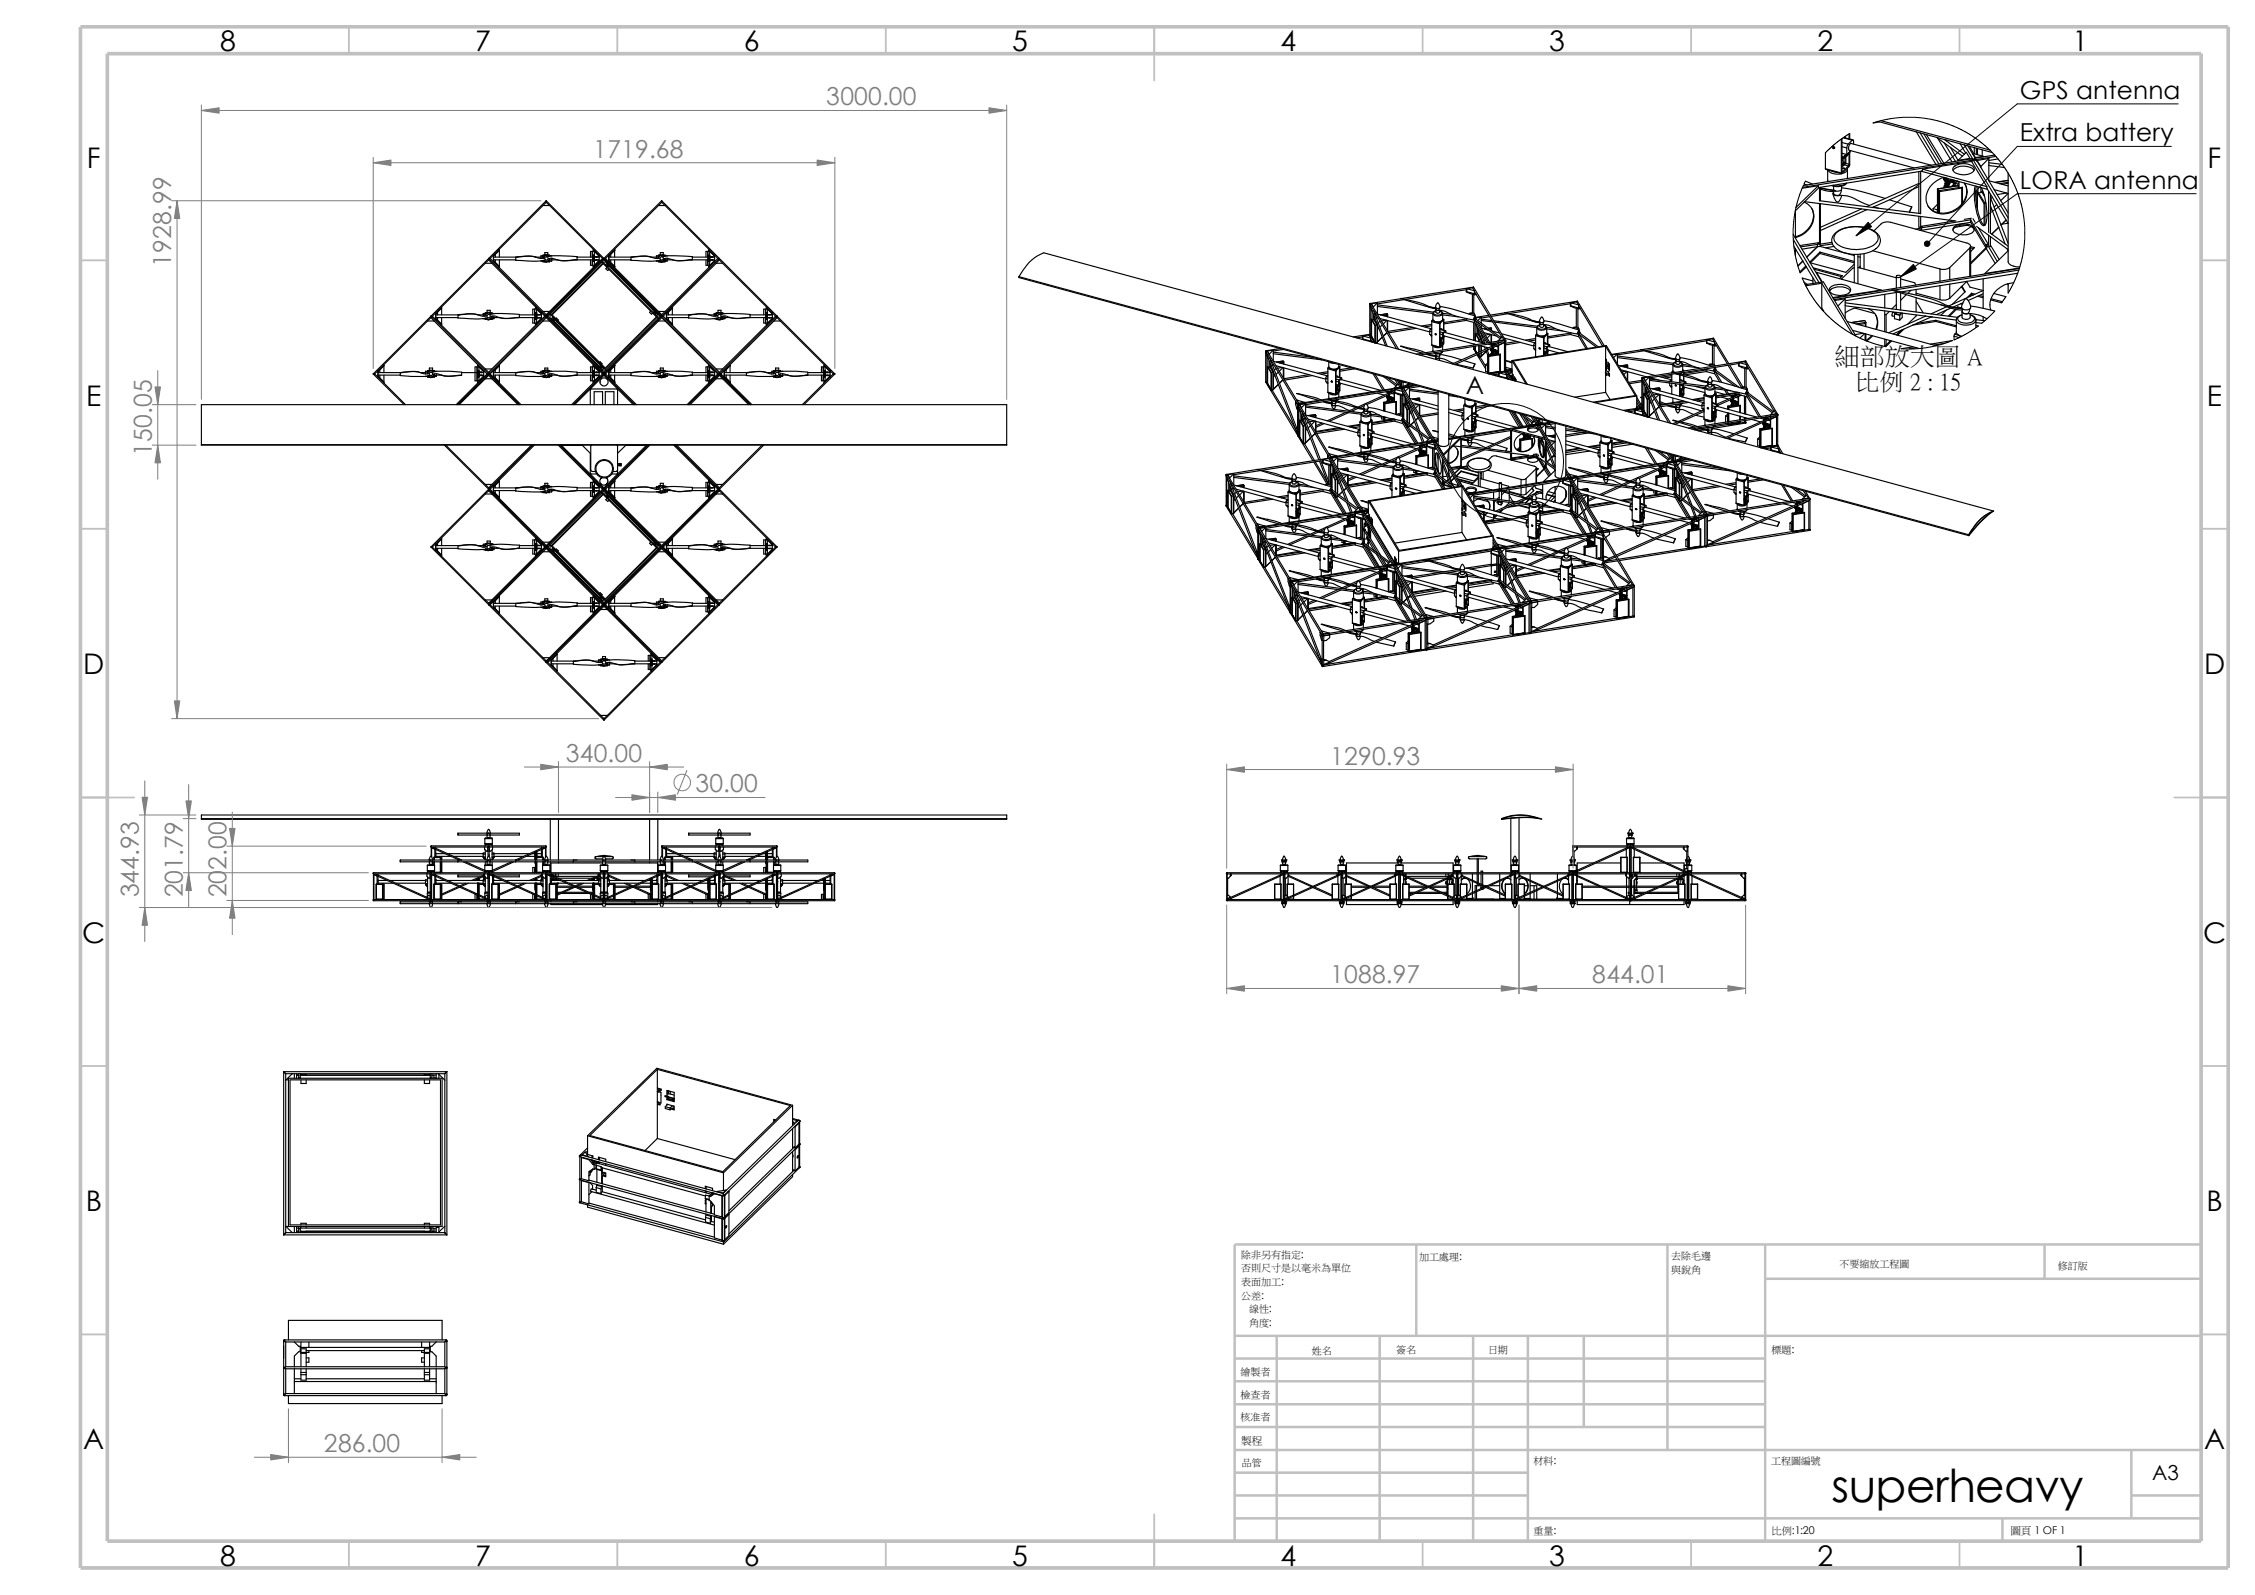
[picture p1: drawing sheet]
<svg xmlns="http://www.w3.org/2000/svg" width="420mm" height="297mm" viewBox="0 0 420 297" stroke-linecap="round" stroke-linejoin="round" font-family="sans-serif">
<defs><g id="words">
<text font-size="8.5" x="341.1" y="279.7">superheavy</text>
<g font-size="5.3">
<text x="41" y="9.6">8</text>
<text x="88.5" y="9.6">7</text>
<text x="138.5" y="9.6">6</text>
<text x="188.5" y="9.6">5</text>
<text x="238.5" y="9.6">4</text>
<text x="288.5" y="9.6">3</text>
<text x="338.5" y="9.6">2</text>
<text x="386" y="9.6">1</text>
<text x="16.2" y="31.3">F</text>
<text x="411.2" y="31.3">F</text>
<text x="16" y="75.6">E</text>
<text x="411" y="75.6">E</text>
<text x="15.5" y="125.6">D</text>
<text x="410.5" y="125.6">D</text>
<text x="15.3" y="175.6">C</text>
<text x="410.3" y="175.6">C</text>
<text x="16" y="225.6">B</text>
<text x="411" y="225.6">B</text>
<text x="15.5" y="269.8">A</text>
<text x="410.5" y="269.8">A</text>
<text x="41" y="291.6">8</text>
<text x="88.5" y="291.6">7</text>
<text x="138.5" y="291.6">6</text>
<text x="188.5" y="291.6">5</text>
<text x="238.5" y="291.6">4</text>
<text x="288.5" y="291.6">3</text>
<text x="338.5" y="291.6">2</text>
<text x="386" y="291.6">1</text>
</g>
<g font-size="4.6" fill="#808080">
<text x="153.9" y="19.6">3000.00</text>
<text x="110.5" y="29.4">1719.68</text>
<text x="31.9" y="49.7" transform="rotate(-90 31.9 49.7)">1928.99</text>
<text x="28.3" y="84.9" transform="rotate(-90 28.3 84.9)">150.05</text>
<text x="105.4" y="141.9">340.00</text>
<text x="247.7" y="142.4">1290.93</text>
<text x="129.5" y="147.5">30.00</text>
<text x="25.9" y="167.1" transform="rotate(-90 25.9 167.1)">344.93</text>
<text x="34" y="167.1" transform="rotate(-90 34 167.1)">201.79</text>
<text x="42.2" y="167.1" transform="rotate(-90 42.2 167.1)">202.00</text>
<text x="247.7" y="183.1">1088.97</text>
<text x="296.6" y="183.1">844.01</text>
<text x="60.3" y="270.4">286.00</text>
</g>
<g font-size="4.6">
<text x="376.2" y="18.4">GPS antenna</text>
<text x="376.2" y="26.3">Extra battery</text>
<text x="376.2" y="35.1">LORA antenna</text>
<text x="341.8" y="67.8">細部放大圖 A</text>
<text x="273" y="73.4">A</text>
</g>
<text font-size="4.3" x="345.7" y="72.3">比例 2 : 15</text>
<text font-size="3.9" x="400.9" y="275.5">A3</text>
<g font-size="2">
<text x="231.2" y="268.8">製程</text>
<text x="374.4" y="285.6">圖頁 1 OF 1</text>
</g>
<g font-size="1.9">
<text x="231.1" y="234.2">除非另有指定:</text>
<text x="231.1" y="236.8">否則尺寸是以毫米為單位</text>
<text x="231.1" y="239.3">表面加工:</text>
<text x="264.3" y="234.6">加工處理:</text>
<text x="311.3" y="234.5">去除毛邊</text>
<text x="311.3" y="237">與銳角</text>
<text x="342.6" y="236">不要縮放工程圖</text>
<text x="383.3" y="236.2">修訂版</text>
<text x="231.1" y="241.8">公差:</text>
<text x="232.7" y="244.3">線性:</text>
<text x="232.7" y="246.9">角度:</text>
<text x="260" y="252">簽名</text>
<text x="277.2" y="252">日期</text>
<text x="329.9" y="252">標題:</text>
<text x="231" y="256.1">繪製者</text>
<text x="244.3" y="252.1">姓名</text>
<text x="231" y="260.4">檢查者</text>
<text x="231" y="264.4">核准者</text>
<text x="231.3" y="273">品管</text>
<text x="285.6" y="272.5">材料:</text>
<text x="329.9" y="272.5">工程圖編號</text>
<text x="285.6" y="285.6">重量:</text>
<text x="330" y="285.6">比例:1:20</text>
</g>
</g></defs>
<g fill="none" stroke="#c0c0c0" stroke-width=".34">
<path d="M65 5v5M115 5v5M165 5v5M215 5v10M265 5v5M315 5v5M365 5v5M15 48.5h5M410 48.5h5M15 98.5h5M410 98.5h5M15 148.5h10"/>
<path d="M405 148.5h10M15 198.5h5M410 198.5h5M15 248.5h5M410 248.5h5M65 287v5M115 287v5M165 287v5M215 282v10M265 287v5M315 287v5M365 287v5"/>
</g>
<g fill="none" stroke="#c0c0c0" stroke-width=".47">
<path d="M263.8 231.7v17.1M310.6 231.7v38.3M328.8 231.7v55.3M328.8 238.1h81.2M380.8 231.7v6.4M410 231.7h-180v55.3M230 248.8h180M230 257.2h98.8M230 253h98.8M237.8 248.8v38.2M257 248.8v38.2M274.4 248.8v38.2"/>
<path d="M284.6 248.8v38.2M295 248.8v16.9M230 265.7h98.8M230 261.5h98.8M230 278.5h54.6M230 274.2h54.6M230 270h180M397 278.5h13M397 270v12.7M230 282.7h180M373 282.7v4.3"/>
</g>
<path d="M15 5h400v287h-400zM20 10h390v277h-390z" fill="none" stroke="#c0c0c0" stroke-width=".68" stroke-linecap="butt"/>
<g fill="none" stroke="#000" stroke-width=".21">
<path d="M101.1 38.3h1.3M101.7 37.4l21.5 21.5M101.7 37.4l-32.2 32.2M101.7 37.7l-10.4 10.4M101.7 37.7l.7 .6M101.7 37.4v.3M102.4 38.3l9.8 9.8M122.6 38.3l-9.2 9.2M122.6 38.3h1.3M123.2 37.4l-21.5 21.5M123.2 37.7l-.6 .6M123.2 37.4l21.5 21.5"/>
<path d="M123.2 37.7l.7 .6M123.2 37.4v.3M123.9 38.3l9.2 9.2M336 34.3l.6 .2M336 37.6a3.1 3.1 0 0 1 .8 5.2l-1.4 1.1-1 .3M336.1 37.5l28.2 3.6M336.3 33.7l1.3 .6M337.4 38.8a3.7 3.7 0 0 1-2 4.9l-1 .4M338.7 34.6l-4.2 4.1M338.7 34.6l-3 .5M338.8 34.9l-4.4 4.3v5.1M338.9 34.9v2.5"/>
<path d="M338.9 37.9v7.3M338.9 37.4l18.6 2.4M339 35.2l1.3 .4 1.2 .1M339 35.1l2.9 .5-.4 .1M339 34.9v2.5M339 37.9v7.3l-.1 .2M339 34.9l2.5 .5M340 31.4v.1l3 .8M340 31.4l2.9 .8M340 28.4v3M341.1 31.8l.9 .3M341.4 36v.2a1.8 1.8 0 0 0 .8 1.4 1.29 1.29 0 0 0 .8-1.2"/>
<path d="M341.4 27.2v.2l.3 .2M341.4 27.2l.3 .3M341.5 35.7a.7 .7 0 0 0 .3 .7 .7 .7 0 0 0 .8 0M341.5 34.7v.6l.2 .2M341.5 35.3v.1M341.5 35.8a.46 .46 0 0 0 0 .5 .46 .46 0 0 0 .6 .1h.7M342.6 36.4a6.7 6.7 0 0 1 3.9 1.1l1.7 .8M342.9 35.3l-.3 1.1M342.9 25.9v6.3M343 35a39.5 39.5 0 0 1 8.2 2M343 34.7v.5a.86 .86 0 0 1-1.2 .3M343.1 25.8v6.2h.1"/>
<path d="M343.1 31.9l.1 .1M343.1 26.5l1.1 .3M343.1 27.3l.9 .3M343.1 30.9h.1M343.1 28.5l.9 .3M343.1 29.3l.1 .2M343.1 30.5l.1-.1v.5M343.2 28.6l-.1 .1M343.2 29.5l-.1 .1M343.2 29.2l-.1 .1M343.2 29.2l.3 .2 .1-.1M343.4 30.8l-.2 .1"/>
<path d="M343.4 30.3h.2M343.4 30.3v.5M343.4 30.2l.3 .1M343.4 29.4v.8M343.4 30.2v.1M343.5 25.7l1.6 .3M343.5 29.4l-.3 .1M343.5 25.7l1.5 .4M343.5 29.1l.1 .2M343.5 30.7l.8 .2M343.6 29l-.1 .1M343.6 29h.1"/>
<path d="M343.6 30.3v.3M343.6 30.6l-.2 .2M343.6 29l.3 .1M343.6 25.4h.1M343.7 30.3h-.1M343.7 29.3v1M343.7 25.4l-.2 .3M343.7 25.4v.3M343.8 29.1v1.3M343.8 30.4l.6 .2M343.8 30.4l-.2 .2M343.8 28.8l.2 .2"/>
<path d="M343.8 28.8h.1M343.9 34.1a2.98 2.98 0 0 1-2.5 .4M344 27.6v1.2M344 29l-.1 .1M344 34.1a2.62 2.62 0 0 1-2.9 .4M344 28.7h.1M344 31.3a.89 .89 0 0 1-.8 1 2.43 2.43 0 0 1-2.8-.7v2.2v-.1M344.1 31.5v1.7M344.2 28.6l-.1 .1M344.2 28.6l.1-.1-.2 .2M344.2 28.6h.1M344.2 26.8l-.2 .8"/>
<path d="M344.3 28.7h.1M344.3 30.9l-1.1 1.1M344.3 28.7l-.7 .6M344.3 28.7l-.3 .3M344.4 30.6l-.1 .3M344.4 24.9v1M344.4 28.5v2.1M344.4 28.4h.1M344.5 28.4l-.5 .6M344.5 28.3h.1M344.5 28.3v2.6l-1.5 1.4-.1-.1M344.5 28.3v.1"/>
<path d="M344.5 24.9v1M344.5 28.3l-.6 .8M344.7 28.1l-.7 .7M345 26.1l-.8 .7M345 26.1h.2v.7M346.7 38.9l-7.7 3.4M347.7 39l-8.7 3.9M348.9 38.5l1 .3M349.8 22.6l21.3 5.8M350.1 22.7l-1.2 .2M350.4 22.5l20.2 5.4M351.9 37.2l4.2 1.3"/>
<path d="M356.1 38.5l-.5 1M356.9 24.6l3.7 6M357.4 34.2l-9.7 4.3M357.4 34.8l-8.7 3.9M357.4 32v7.8M357.6 24.8l3.5 5.7M357.7 31.9v7.9M357.8 31.9l12.4 3.4M358.1 31.5l-.2 .4-19.1 3-.1-.3M358.1 31.5l11.9 3.3M358.1 31.5l9.1-1.4 2.8 4.7M358.3 24.9l3.3 5.5"/>
<path d="M358.8 25.1l3.2 5.3M359.7 30.8l-14.9-4.1a.91 .91 0 0 0-.4 1.3l12.1 3.3M360 38.9l.9 .2M360 38.9v.3M360.7 25.6l4.8 3.5M360.9 35.2h.1M360.8 35.2v4.4M360.8 38.1l-.8 .8M360.9 25.7l2.7 4.4M360.9 35.2v4.4M360.9 35.2l.2 .3M361.1 35.5v4.1"/>
<path d="M361.1 35.5l.1 .2M361.2 35.7v4M362 33.3v.1M362 33.1h.1M362 33.4l.5-.3zM362 33a4.2 4.2 0 0 0-3.2 4.7 3.2 3.2 0 0 0 4.4 1.9 4 4 0 0 0 3-4.9l-.4-.6M362.1 34.6l.1 .4M362.1 33l-.1 .3M362.1 26.6l2.1 3.5M362.1 34.6l.2 .3M362.2 26l3.7 2.7M362.2 33.3v.1"/>
<path d="M362.2 33.4l-.1 .3M362.2 33.4h.1M362.2 34.2l.4 .6M362.2 34.5l.3 .4M362.2 34.2l.4 .7M362.2 34.5l-.1 .1M362.2 34.5h.1M362.3 34.5l.3 .4M362.3 33.1l-.3 .2M362.3 34l.4 .8M362.3 34h.1M362.3 34l-.1 .2"/>
<path d="M362.4 34.5l-.1-.2v.2M362.4 33.7l.1 .1h.2M362.4 34l.4 .7M362.4 26l.1 .2M362.5 34l.4 .6M362.5 34h-.1M362.5 33.9l.2 .3M362.5 33.9l.4 .6M362.5 33.9v.1M362.5 33.9h.1M362.5 33.8v.1M362.6 33.6h-.1"/>
<path d="M362.6 33.2l-.4 .1M362.6 33.4l-.5 .3M362.6 33.4v.2M362.6 33.8l.2 .5M362.6 33.6l-.5 .1M362.6 33.5h.2M362.7 33.2l-.5 .2M362.7 33.5h.1M362.7 33.2l-.1 .2M362.7 34.2l.2 .3M362.7 34.8v.1M362.7 34.2l.1 .1"/>
<path d="M362.7 33.8l.1 .1M362.8 33.9l.1 .3M362.8 33.4h.1M362.8 33.4v.1M362.8 33.4l-.2 .2M362.8 33.5l-.1 .3M362.8 33.5h.1M362.8 33.8l.2 .4M362.8 33.8v.2M362.8 33.9l-.4-.1 .1 .1M362.8 33.8l.2 .1M362.8 33.9l.2 .3"/>
<path d="M362.8 34.7l-.1 .1M362.8 34.3l.1 .2M362.9 33.6l-.1 .3M362.9 34.2h.1M362.9 34.6l-.1 .1M362.9 34.5v.1M362.9 34.5h.1M362.9 34.2l-.1 .1M362.9 33.6h.1M362.9 34l.1 .1M362.9 33.6l.1 .1M363 33.9l.1 .2"/>
<path d="M363 33.7v.2M363 33.6v.1M363 33.9l.1 .1M363 34.2h.1M363.1 34.1l-.1 .1M363.1 34v.1M363.1 33.6h.1l.1 .2M363.1 33.6l.1 .1M363.1 33.6l-.1 .3M363.2 33.7l.1 .1M363.3 27.4l1.4 2.5M363.3 33.8l-.1-.1-.1 .3"/>
<path d="M363.3 33.7h.1M363.3 33.7v.1M363.3 33.4v.4M363.3 33.4h.1M363.4 33.4l-.1 .3M363.4 33.4h.1M363.5 33.7h.1M363.5 33.4v.3M363.6 33.7h.1M363.6 34.6v.1M363.6 33.5v.2M363.7 33.7v.1"/>
<path d="M363.7 33.8h.1M363.7 33.5v.2M363.8 31.8a2.73 2.73 0 0 1 3.7-.2l.2 .2M363.8 33.7h-.1M363.8 31.2a2.96 2.96 0 0 1 3.8 0 .78 .78 0 0 1-.6 1.1 3 3 0 0 1-3.2-.5l-.1-.3zM363.8 34a.61 .61 0 0 0-.6 .1 .61 .61 0 0 0-.2 .7h-.1M363.8 34v.6h-.2M363.8 34l.9 .3M363.8 34.4l-.2 .2M363.9 33.7l-.2 .1M363.9 33.7h-.2M363.9 33.7l-.1 .3"/>
<path d="M363.9 33.5l.2 .3M364.2 33.6l-.4 .4M364.5 33.7l-.4 .4v.6M364.7 34.5l-3.8 .7M364.7 34.6l-3.8 .6M364.7 29.8v.2M364.7 33.8v.9l.2 .3M364.8 34.9l-3.7 .6M364.9 35l.6-.1v2.9M364.9 33.8v1.2M365.1 26.8l1 1.7M365.4 35l.1-.1v3"/>
<path d="M365.4 35v3M365.4 35l-4.2 .7M365.8 27l1.7 2.8-.4-.2-31.2 4.9M365.9 34.2a3.7 3.7 0 0 1-2 5 3.7 3.7 0 0 1-4.8-.8M366.5 27.2l1.4 2.3M366.8 27.2l.8 1.4M366.9 29.5l-.7-1.1-1.5 1.4M366.9 29.5l-2.2 .3M366.9 29.5v.1M367.3 29.9l.2-.1-.3 .3zM367.5 28.6l.4 .7M367.5 28.6l1.9 .5"/>
<path d="M367.5 28.6v.1M367.5 29.8l-31.8 5.1M367.5 29.8l6.5 10.8M367.7 27.5v1.1M367.9 34.6a11.7 11.7 0 0 0 1.2 7.2 .45 .45 0 0 0 .5 .2 .45 .45 0 0 0 .3-.5 12.9 12.9 0 0 0-.8-6.6M367.9 29.3v.2M368.1 34.7a12 12 0 0 0 1.2 7l.4 .3M368.1 27.6v1.1M368.2 29.9l.7 1.1M368.2 29.9v.2M368.3 35.7l1.2 2.2M368.3 35.7v3.1"/>
<path d="M368.3 27.6v1.2M368.4 35.9l-.2-.3v3M368.4 34.8v1.1M368.5 35.9l1.2 1.9M368.9 31v.2M368.9 34.9v1M368.9 35.9h-.5M369.1 35.7l.5 .9M369.1 35.6l.4 .7M369.2 27.9v1.1M369.2 35.7l-.3 .2M369.4 29.1l-1.5 .2"/>
<path d="M369.4 29.1v.1M369.5 37.9v4M369.7 37.8l-.2 .1M369.7 37.8v4.1M369.7 37.8h.2M370 34.8l.1 .3 3.9 6.5M370.4 35.6v7.7M370.4 29.5v4.2l3.6 .9M370.4 30.8l2.9 .4M370.4 30.3l2.5 .3M370.4 29.5l-1.5 1.5M370.4 29.5l-2.2 .4"/>
<path d="M370.7 36.8l3.3 8.5M370.7 38.3l2.8 7.2M370.7 36.2v7.2M371 39l-.3 .2M371.1 36.7l-.3 .3M371.4 35.3l2.6 .7-1.4 1.4M371.5 28.9l-3.7 .6-.2 .4 .2-.1 .4 .2 5.8 9.7M371.7 29.1l-4 .7M371.9 38.1l-.5 .5M372.2 29.6l-1.8 .3M373.8 35.9l-1.9 .3M374 32.2v16.5a1.69 1.69 0 0 0 2 1h.2"/>
<path d="M374 33.6l-2.4 .4M374 34.1l-1.1 .2M374 34l-1.6 .2M79.6 59.8h1.3M80.3 58.9h.2M80.3 58.9v.2M80.3 58.9l16.4 16.5M80.3 59.1l-10.5 10.5M80.3 59.1l.6 .7M80.5 58.9l.7 .6M80.9 59.8l9.8 9.8M81.2 58.3v1.2"/>
<path d="M81.2 59.1l4.1 .1M81.2 58.6h4.5M81.2 59.5l9.8 9.8M81.2 59.4l1.1 1.1M81.2 58.5v.8l1.1 1.1M81.2 58.5h.1M81.5 58.1v.5M81.5 59.1v.5M82.2 57.2l.1 .1M82.3 57.4v1.2M82.3 59.1v1.3M82.3 57.3l-1.1 1.1"/>
<path d="M82.3 57.4l-1.1 1.1M82.3 57.3v.1M85.3 58.6l1.8-.2 1.9 .2M89 58.6h1M90 59.3l.4 .1M90 58.6v.3M90.4 58.4h-.4v.2M90.4 58.3v.3h-.4M90.4 59.3v.1M90.4 59.4h.2M90.4 58.3h.2M90.4 49h1.2"/>
<path d="M90.4 59.4l.6 .2M90.4 58.3h.3v-.5h.6v.5h.4M90.7 58.8l-.7 .1a7.7 7.7 0 0 0-4.7-.2v.5l3.9 .2 1.7-.2M91 48.1h.3M91 48.1v.3M91 48.4l-10.5 10.5M91 48.1l10.7 10.8M91 48.4l.6 .6M91.1 58.6l1.1-.2 4.5 .1v.6a8.1 8.1 0 0 1-4.6-.3l-.8 .2M91.3 48.1l.6 .6M91.4 59.4h.3M91.4 58.3h.3"/>
<path d="M91.5 58.5l-.3-.2h-.3l-.3 .1-.2 .4M91.6 58.4l-.4-.2h-.4l-.4 .3-.1 .4M91.6 58.9l-.2 .4-.3 .1h-.4l-.1-.2M91.6 49l9.2 9.3M91.7 59.4l-.4 .1M91.7 58.4h.3M91.7 58.3v.2M91.7 58.9l-.1 .4-.4 .2h-.4l-.4-.3M91.9 48.5h.1M91.9 47.5v1.2M91.9 48.6l1.1 1.1M91.9 48.4h4.2"/>
<path d="M91.9 47.9h4.5M91.9 48.7l9.2 9.3M91.9 48.5l1.1 1.1M92 59.1l1.8 .2 2.9-.2M92 59.2h-.3v.2M92 58.8v.4M92 59.2v.2h-.3M92 59.1v.1M92.2 47.4v.5M92.2 48.4v.5M92.9 46.5h.1M93 46.5v.1"/>
<path d="M93 49.6v.1M93 46.6l-1.1 1.1v.8M93 46.6v1.3M93 48.4v1.2M93 46.5l-1.1 1.2M93 49.7l-.1 .1M96.1 47.9l2.4-.2 1.3 .2M96.3 59.1h3.4M96.7 58.6h3M99.2 59.1v1.1h.7M99.6 57.6v1M99.6 59.1v1.1"/>
<path d="M99.7 58.7v.1M99.7 59.2h.1M99.7 58.5h.1M99.7 59.4h.1M99.7 58.3v.1M99.7 59h.1M99.7 58.8h.1M99.7 59.1v.1M99.7 58.5v.1M99.7 59.3v.1M99.7 58.9h.1M99.7 59.1h.1"/>
<path d="M99.7 58.8v.1M99.7 58.7h.1M99.7 58.6v.1M99.7 59.2v.1M99.7 58.4v.1M99.7 58.3h.2M99.7 58.3h.1M99.7 58.5l.1 .1M99.7 59.4h.2M99.7 47.9h1.1M99.7 57.3l1.1 1.1M99.7 57.3l1.1 1.2"/>
<path d="M99.8 59.4h.1M99.8 57.2l-.1 .1M99.9 58.5l-.2 .2M99.9 58.7l-.2 .2M99.9 59.1l-.2 .1 .2-.1M99.9 58.7h.1M99.9 58.7l-.2 .3M99.9 58.8l-.2 .2M99.9 58.5l-.2 .3M99.9 58.6l-.2 .2M99.9 58.9l-.2 .2M99.9 59l-.2 .2"/>
<path d="M99.9 59v.1M99.9 58.4l-.2 .1M99.9 58.3l-.2 .2M99.9 58.5l-.2 .1M99.9 59.1l-.2 .2M99.9 59.2l-.2 .2M99.9 58.8l-.2 .3M99.9 58.7l-.2 .1M99.9 58.3l-.2 .1M99.9 58.3h.1M99.9 58.3h-.2M99.9 59.4h-.2"/>
<path d="M99.9 59.4h.1M99.9 59.2v1M99.9 59.2h.9M99.9 59.1h.9M99.9 58.6h.9M99.9 58.7v.1M99.9 58.8h.1M99.9 58.5h.1M99.9 58.5v.1M99.9 58.9h.1M99.9 59h.1M99.9 58.3v.1"/>
<path d="M99.9 58.4v.1M99.9 59.1v.1M99.9 59.2h.1M99.9 58.6v.1M99.9 58.8v.1M99.9 59.1h.1M99.9 59.2v.2M100.2 58.6h.1M100.2 59.1v.1M100.3 58.6h.1M100.3 59.1v.1M100.4 58.6h.1"/>
<path d="M100.4 59.1v.1M100.8 48.6h.5M100.8 47.8v.3M100.8 59.3l-1.1 1.2M100.8 58.6h-.9v-1h-.7v1M100.8 58.3v1.2M100.8 59.5l-9.2 9.2M100.8 58.3l.7 .6M100.8 59.4l-1.1 1.1M101.1 48.5v.3h.7M101.1 47.6h-.3v.2M101.1 47.6v.2h-.3"/>
<path d="M101.1 58h1.3M101.1 59.8l-9.8 9.8M101.1 47.6h.2M101.1 59.8h1.3M101.1 58l.6 .6M101.5 48l-.8 .1a7.4 7.4 0 0 0-4.1-.3l-.5 .1v.6l3.8 .1 1.7-.2M101.5 58.9h.2M101.5 58.9l-.7 .6M101.7 58.9l10.8 10.7M101.7 58.9l-10.7 10.7M101.7 59.1l10.5 10.5M101.7 59.1l-.6 .7"/>
<path d="M101.7 58.9h.3M101.7 58.6v.3M101.7 58.9v.2M101.9 47.8l1.1-.2 4.5 .2v.5a9.5 9.5 0 0 1-5-.2l-.4 .2M102 47.5v-.5h-.5v.5l-.4 .1M102 58.9l.4 .4M102.1 47.5l.3 .1M102.2 48.6h.5v-.2h-.3v.4h-.3M102.2 47.6h.2M102.2 47.8l-.3-.3h-.3l-.3 .3-.1 .3M102.3 47.7l-.3-.3h-.5l-.4 .3-.1 .4M102.3 48.1l-.1 .4-.3 .2-.4-.1-.2-.1"/>
<path d="M102.4 47.6l.3 .1M102.4 47.6v.1M102.4 58l-.7 .6M102.4 58.5v.8M102.4 59.3l10.1 10M102.4 58.5l-.4 .4M102.4 58.5l.2 .1M102.4 48.1l-.1 .4-.3 .3h-.5l-.3-.3M102.6 58.6l9.8-9.7 10.1 10.1-9.8 9.7zM102.7 48.1v.4M102.7 48.4h1.1M102.7 48.5h.1"/>
<path d="M103 59.6l-.2-.1 .2 .1M103 59l-.4 .4M103 59.3l.2 .1M103.1 59.7l8.5 8.5M103.1 59.8l.3 .4M103.1 59.4l.2 .2M103.1 59.4l-.2 .3M103.1 59.2l-.4 .4M103.3 59.6l-.3 .2M103.3 59.5l8.5 8.6M103.3 59.3l-.2 .1M103.4 59.4l-.1 .2"/>
<path d="M103.5 59.4l.1-.2 .4 .4-.1 .1M103.7 48.4l.9 .2 2.9-.2M103.8 59.8l-.1 .1M107.1 48.4h3.3M107.5 47.8l2.9 .1M110 48.4v1h.7M110.3 46.8v1.1M110.3 48.4v1M110.4 48.2h.1M110.4 48v.1M110.4 48.3v.1M110.4 47.8v.1"/>
<path d="M110.4 48.5v.1M110.4 48.1v.1M110.4 48.1h.1M110.4 48.3h.1M110.4 47.9v.1M110.4 47.9h.1M110.4 48.5h.1M110.4 47.6v.2M110.4 48.6v.1M110.4 47.5h.2M110.4 47.5v.1M110.4 47.5h.1"/>
<path d="M110.4 48h.1M110.4 48.2v.1M110.4 48.4v.1M110.4 47.8h.1M110.4 48.6h.1M110.4 47.6h.1M110.5 47.8h.1M110.5 48.7h.2M110.5 46.5l1.1 1.2M110.5 49.7l.1 .1M110.5 48.1l-.1 .1M110.5 48v.1"/>
<path d="M110.6 48.7h.1M110.6 46.5h-.1M110.6 47.8l-.2 .2M110.7 48l-.2 .1M110.7 48.3l-.2 .2 .2-.2M110.7 47.8l-.3 .1M110.7 48l-.3 .3M110.7 48l-.3 .2M110.7 48h.1M110.7 47.8l-.3 .2M110.7 47.9l-.3 .2M110.7 48.2l-.3 .1"/>
<path d="M110.7 48.2l-.3 .2M110.7 48.3l-.3 .2M110.7 48.3h.1M110.7 47.6l-.3 .2M110.7 48.4l-.3 .2M110.7 48l-.3 .1M110.7 48.1l-.3 .2M110.7 47.5l-.3 .1M110.7 47.5v.1M110.7 48.6l-.3 .1M110.7 48.6v.1M110.7 47.8h.9"/>
<path d="M110.7 48.4h.9M110.7 47.9h.9M110.7 48v.1M110.7 47.8h.1M110.7 47.8v.1M110.7 48.2h.1M110.7 47.6h.1M110.7 47.6v.2M110.7 48.3v.1M110.7 48.1h.1M110.7 47.9h.1M110.7 48.1v.1"/>
<path d="M110.7 47.9v.1M110.7 47.5h.1M110.7 48.5v.1M110.7 48.6h.1M110.7 48.7h.1M110.7 47.8v-1h-.7v1.1M110.7 48.4v1M111 47.8v.1M111 48.4h.1M111.2 47.8v.1M111.2 48.4h.1M111.6 48.5l-1.1 1.2"/>
<path d="M111.6 47.5v1.2M111.6 48.7l-9.2 9.3M111.6 48.6l-1.1 1.1M112.1 48.8l-9.7 9.7M112.1 48.8h.8M112.1 48.8l.2 .2M112.2 48.1h.3M112.2 48.1l-.6 .6M112.4 49.1l9.9 9.9-9.6 9.5-9.9-9.9zM112.5 48.4l10.1 10.1M112.5 48.4l-.4 .4M112.5 48.1v.3"/>
<path d="M112.5 48.1h.3M112.8 48.1l10.4 10.5M113.1 49.5l-.1 .1M113.1 49.8l-.3 .2 .4 .4 .2-.2M113.1 49l-.3 .3M113.1 49.5l.1 .1M113.1 49.2l.1 .2M113.2 49.6v.1M113.2 49.1l-.3 .3M113.3 49.2l-.2 .3M113.4 47.5v1.2M113.4 49.5l8.5 8.5"/>
<path d="M113.4 48.6l1.1 1.1M113.4 49.5l.4 .3M113.4 49.5h.1M113.4 47.5l-.6 .6M113.4 48.4h4.1M113.4 47.9h4.5M113.5 49.4l-.3 .2M113.7 47.4v.5M113.7 48.4v.5M114.4 46.5h.1M114.5 46.6v1.3M114.5 48.4v1.2"/>
<path d="M114.5 46.5l-1.1 1.2v.8l1.1 1.2M114.5 46.5l-1.1 1.2M114.5 49.7l-.1 .1M117.5 47.9l2.5-.2 1.3 .2M121.2 57.9l-.2 .3 .3 .3 .3-.2M121.2 47.9h1.1M121.6 57.6l.3 .4M121.8 58.2h-.1M121.8 58.2v.1M121.8 58.3h.1M121.9 58h.1M122 58.4l.1 .2"/>
<path d="M122 57.9l-.2 .3M122.1 58l-.3 .3M122.3 48.6h.5M122.3 47.8v.3M122.3 58.4l-.3-.3 .2 .2-.2 .2M122.4 58.3l-.3 .3M122.6 58.5v.8M122.6 59.3l-9.7 9.6M122.6 58.5l.4 .4M122.6 58.5l-.3 .3M122.6 47.6l.4-.1v-.5h.5v.5l.4 .1M122.6 47.6h-.3v.2"/>
<path d="M122.6 47.6v.2h-.3M122.6 58h1.3M122.6 59.8l-9.2 9.2M122.6 47.6h.2M122.6 59.8h1.3M123 48l-.8 .1a7.6 7.6 0 0 0-4-.3l-.7 .1v.6l3.9 .1 1.7-.2M123 58.9l-.4 .4M123 58.9h.2M123.2 58.9l10.8 10.7M123.2 59.1l9.9 9.9M123.2 59.1l-.6 .7M123.2 58.6v.3"/>
<path d="M123.2 58.9h.3M123.2 58.9v.2M123.4 47.8l1.1-.2 4.4 .2v.5a9.4 9.4 0 0 1-4.9-.2l-.5 .2M123.5 58.9l9.9 9.8M123.7 47.8l-.3-.3h-.3l-.3 .2-.2 .3M123.7 48.6h.5v-.2h-.3v.4h-.4M123.7 47.6h.2M123.7 48.1l-.1 .4-.2 .1h-.4l-.2-.1M123.8 47.7l-.4-.2h-.4l-.4 .2v.4M123.9 47.6l.3 .1M123.9 47.6v.1M123.9 58l-.7 .6"/>
<path d="M124 48.1l-.3 .5-.3 .2h-.4l-.4-.3v.3h.6M124.1 58.3v1.2M124.1 59.4l1.2 1.1M124.1 58.3l-.6 .6M124.2 59.1l4.1 .1M124.2 58.6h4.5M124.2 48.1l.1 .4M124.2 48.4h1.1M124.5 58.1v.5M124.5 59.1v.5M125.2 57.2l.1 .1M125.2 48.4l.9 .2 2.8-.2"/>
<path d="M125.2 57.4v1.2M125.2 59.1v1.3M125.3 57.3l-1.2 1.1M125.3 57.3l-1.2 1.2v.8l1.2 1.2M128.3 58.6l1.8-.2 1.9 .2M128.6 48.4h3.3M128.9 47.8l3 .1M131.5 48.4v1h.7M131.8 46.8v1.1M131.8 48.4v1M131.9 48.2v.1M131.9 48h.1"/>
<path d="M131.9 48.4v.1M131.9 47.8h.1M131.9 48.6h.1M131.9 47.6h.1M131.9 48.2h.1M131.9 48v.1M131.9 48.3v.1M131.9 47.8v.1M131.9 48.5v.1M131.9 48.1v.1M131.9 48.1h.1M131.9 48.3h.1"/>
<path d="M131.9 47.9v.1M131.9 47.9h.1M131.9 48.5h.1M131.9 47.6v.2M131.9 48.6v.1M131.9 47.5h.2M131.9 47.5v.1M131.9 47.5h.1M132 47.8h.1l-.2 .2M132 48.7h.2M132 58.6h1M132 46.5l1.1 1.2"/>
<path d="M132 49.7v.1M132 48.1l-.1 .1M132 46.5h.1M132 48v.1M132.1 48.7h.1M132.1 48.2l-.2 .1M132.2 48h.1M132.2 48v.1M132.2 47.8h.1M132.2 47.8v.1M132.2 48.2h.1M132.2 47.6h.1"/>
<path d="M132.2 47.6v.2M132.2 48.3v.1M132.2 48.4l-.3 .2M132.2 48.1h.1M132.2 47.9h.1M132.2 48.1v.1M132.2 47.9v.1M132.2 48.3h.1M132.2 47.5h.1M132.2 48.5v.1M132.2 48.6h.1M132.2 48.7h.1"/>
<path d="M132.2 48l-.2 .1M132.2 48.3l-.2 .2 .2-.2M132.2 47.8l-.3 .1M132.2 48l-.3 .3M132.2 48l-.3 .2M132.2 47.8l-.3 .2M132.2 47.9l-.3 .2M132.2 48.2l-.3 .1M132.2 48.2l-.3 .2M132.2 48.3l-.3 .2M132.2 47.6l-.3 .2M132.2 48l-.3 .1"/>
<path d="M132.2 48.1l-.3 .2M132.2 47.5l-.3 .1M132.2 47.5v.1M132.2 48.6l-.3 .1M132.2 48.6v.1M132.2 46.8v1h.9M132.2 48.4v1M132.2 48.4h.9M132.2 47.9h.9M132.2 48.1l-.2 .1M132.2 46.8h-.7v1.1M132.5 47.8v.1"/>
<path d="M132.5 48.4h.1M132.7 47.8v.1M132.7 48.4h.1M133 59.3l.4 .1M133 58.6v.3M133.1 48.5l-1.1 1.2M133.1 47.5v1.2M133.1 48.7l-9.2 9.3M133.1 48.6l-1.1 1.1M133.1 47.5l.6 .6M133.4 59.4l.3 .1M133.4 58.4h-.4v.2"/>
<path d="M133.4 58.3v.3h-.4M133.4 49l-9.3 9.3M133.4 59.4h.2M133.4 58.3h.2M133.4 49h1.2M133.7 58.8l-.8 .1a7.6 7.6 0 0 0-4-.3l-.6 .1v.5l3.8 .2 1.8-.2M133.7 48.1h.3M133.7 58.3h-.3M133.7 48.1l-.6 .6M133.7 58.3v-.5h.6v.5h.3M134 48.1v.3M134 48.1l-27.2 27.3"/>
<path d="M134 48.4l.6 .6M134 48.4l-.6 .6M134.1 58.6l1.1-.2 4.5 .1v.6a8.1 8.1 0 0 1-4.7-.3l-.7 .2M134.5 58.5l-.3-.2h-.3l-.4 .1-.2 .4M134.5 59.4h.1M134.5 58.3h.1M134.5 58.5l-.3-.3h-.5l-.3 .3-.1 .4M134.5 58.9l-.1 .4-.3 .1h-.4l-.2-.2M134.6 49l9.2 9.3M134.6 59.4l-.3 .1M134.6 58.4h.4M134.6 59.4h.4v-.2h-.4v.2"/>
<path d="M134.6 58.3v.2M134.7 58.9l-.2 .5-.3 .2h-.5l-.3-.3v.1M135 58.8v.4M135 59.1h1M136 59.1l.8 .2 2.9-.2M139.3 59.1h3.4M139.7 58.6h3M142.2 59.1v1.1h.7M142.6 57.6v1M142.6 59.1v1.1M142.7 59h.1M142.7 58.8h.1"/>
<path d="M142.7 59.1v.1M142.7 58.5v.1M142.7 59.3v.1M142.7 58.9h.1M142.7 59.1h.1M142.7 58.8v.1M142.7 58.7h.1M142.7 58.6v.1M142.7 59.2v.1M142.7 58.4v.1M142.7 59.4h.1M142.7 58.3h.2"/>
<path d="M142.7 58.3h.1M142.7 58.7v.1M142.7 59.2h.1M142.7 58.5h.1M142.7 58.3v.1M142.7 58.5l.1 .1M142.7 57.3l1.1 1.2M142.7 59.4h.2M142.7 57.3l1.1 1.1M142.8 57.2l-.1 .1M142.8 58.5l-.1 .2M142.8 58.9l-.1 .2"/>
<path d="M142.8 59.4h.1M142.9 58.7l-.2 .2M142.9 59.1l-.2 .1M142.9 58.5l-.2 .2M142.9 58.7h.1M142.9 58.7l-.2 .3M142.9 58.8l-.2 .2M142.9 58.5l-.2 .3M142.9 58.6l-.2 .2M142.9 58.9l-.2 .2M142.9 59l-.2 .2M142.9 59v.1"/>
<path d="M142.9 58.4l-.2 .1M142.9 58.3l-.2 .2M142.9 58.5l-.2 .1M142.9 59.1l-.2 .2M142.9 59.2l-.2 .2M142.9 58.8l-.2 .3M142.9 58.7l-.2 .1M142.9 58.3l-.2 .1M142.9 58.3h.1M142.9 58.3h-.2M142.9 59.4h-.2M142.9 59.4h.1"/>
<path d="M142.9 57.6v1h.9M142.9 59.2v1M142.9 59.2h.9M142.9 59.1h.9M142.9 58.6h.9M142.9 58.8l-.1 .1M142.9 58.8h.1M142.9 58.7v.1M142.9 58.5h.1M142.9 58.5v.1M142.9 58.9h.1M142.9 59h.1"/>
<path d="M142.9 58.3v.1M142.9 58.4v.1M142.9 59.1v.1M142.9 59.2h.1M142.9 58.6v.1M142.9 58.8v.1M142.9 59.1h.1M142.9 59.2v.2M143 57.6h-.8v1M143.2 58.6h.1M143.2 59.1v.1M143.3 58.6h.1"/>
<path d="M143.3 59.1v.1M143.4 58.6h.1M143.4 59.1v.1M143.8 59.3l-1.1 1.2M143.8 58.3v1.2M143.8 59.5l-9.2 9.2M143.8 59.4l-1.1 1.1M143.8 58.3l.6 .6M144.1 59.8l-9.2 9.2M144.1 59.8h1.2M144.4 58.9l-.6 .6M144.4 58.9h.3"/>
<path d="M144.7 58.9v.2M144.7 58.9l-10.7 10.7M144.7 58.9l10.8 10.7M144.7 59.1l-.6 .7M144.7 59.1l.6 .7M145.3 59.8l9.3 9.2M189.8 51.5a8.8 8.8 0 0 1 4.6-4.4l176.9 48.1M189.8 51.5v.2l176.8 48M189.8 51.5l176.8 48.1M255.1 56.6h.1M255.1 56.6v.1M255.1 56.6l.2-.1 .1 .1"/>
<path d="M255.1 56.6v-.1l.3 .1M255.1 56.7h.1M255.1 56.7l5 8.2M255.1 56.7l.1 5.7M255.2 56.8l2.9 7.6M255.2 57v5.3l.3 .6M255.2 57l.3 .9M255.2 57h.1M255.4 56.6l5.1 8.4M255.4 59.5h.1M255.4 56.6v.1M255.4 59.5v3.2"/>
<path d="M255.4 56.6l.4 .5M255.4 59.5l.7 1.1M255.5 57.9v1.7M255.5 57.9h.1M255.5 59.6l-.1-.2v3.3M255.6 59.6l.6 1M255.8 59.6l.1-.2 .6 1.1M255.8 57.1v.1M255.8 58.5v1.1M255.8 59.6h-.3M255.8 57.8l2.6 6.7M255.9 59.5l.6 1"/>
<path d="M255.9 58.8v.4h.2M255.9 58.9l.2 .3M256 59.2h.1M256.1 58.3v.2M256.1 58.3l-.1 .1M256.3 59.1l.3 .1M256.4 59.1v.2M256.5 58.5l10 2.7M256.5 56.4v2.1M256.5 57.1l10.4 1.3M256.5 56.8l10.5 1.3M256.5 56.4l-.7 .7"/>
<path d="M256.5 56.4l-1.1 .2M257 59.3l9.3 2.5M257 59.8l-.3 .3M257.1 58.6l1.3-.2zM258.2 59.6l-.9 .2M258.3 59.6l-.7 .7M258.4 58.4v.2M258.4 58.7l-.7 .1M258.4 58.7v.3M258.4 59.7v1.9M258.4 58.6v.1M258.4 58.6v.4"/>
<path d="M258.4 59.7v2M258.4 58.6l-.9 .2M260.9 55.6h.1M260.9 55.6l-5.7 .9M261.5 55.8l-5 .8M265.4 57l1.4 .4h.6M266.7 59.9l1.4 .4M266.7 59.9v4.3M266.7 59.7l.4 .1M266.7 59.7v.2M266.9 58.4v1.1a1.12 1.12 0 0 0 1.8 0v-1.1M266.9 59.6l-.2 .1"/>
<path d="M267 59.8l.5 .2h.6l.4-.2M267.4 57.3l-1.2-.2a17.9 17.9 0 0 0-5.2-1.5h-.1l4.4 1.3 2.2 .5M267.4 57.6l.1 .2h.5M267.4 57.4v.8l.1 .1 .6-.1v-.4M267.4 57.6l.2 .2h.3M267.5 57.4h-.1M267.6 56.6l.2-.2 .3 .3a.44 .44 0 0 1-.1 .7 .44 .44 0 0 1-.7-.2zM267.8 58.3h.1M267.8 60l.4 .1M267.9 57.8a6.9 6.9 0 0 1 2.9 1l3.6 .8M268.1 57.3l-.2 .5M268.2 57.1l2.1 .4 4.4 1.3"/>
<path d="M268.7 58.4a1.14 1.14 0 0 1-1.8 0M268.7 58.6l3 .4M268.7 58.3l1.6 .2M268.7 59.4l.2 .1M268.7 58.4h.1M268.7 58.4a.51 .51 0 0 0-.6-.5 .37 .37 0 0 1 .5 .4 .37 .37 0 0 1-.5 .3l-.6 .1a.37 .37 0 0 1-.4-.2 .37 .37 0 0 1 .1-.5l.2-.1a.51 .51 0 0 0-.5 .5M268.8 59.7h.1M268.9 59.7v1.8M268.9 59.5l-.7 .6M268.9 59.5v2M268.9 59.7l-.7 .6v4.2M273.1 54.4l1.6 .5 .2-.1"/>
<path d="M273.1 53.9v.5M273.2 53.8l-11.5 2M273.2 59.4l-4.3 .7M273.2 59.6l-4.3 .7M273.2 53.8v.5M273.2 59.3v.4l1.4 .4v-.6M273.2 53.8l1.4 .3M273.2 54.3l1.4 .4M273.2 53.8l1.1-.2 .3 .5M273.2 54.3l-.1 .1M273.8 58.3l-.2 .2M273.8 58.3l.9 .2"/>
<path d="M274.2 54.8v3.5h-.4M274.3 53.6l.1-.1 6 9.9M274.4 53.5l-13.3 2.1M274.4 58.3l.3 .2M274.4 59.5h.2M274.5 54.9v3.4M274.6 54.3h.1M274.6 59.6l4.8 3.5M274.6 60l2.3 3.8M274.6 54.3l5.1 8.5M274.6 54.1v.6M274.6 54.7l.3 .1"/>
<path d="M274.6 59.5h.1M274.7 58.5l.2 .8M274.7 59.6l2.5 4.2M274.7 58.8l-.3 .8M274.8 59.4l4.8 3.5M274.8 59.4h.1M274.9 59.4h-.2l-.1 .1M274.9 54.7v.1M274.9 59.3v.1M274.9 59.3l-.1 .1M274.9 59.4l.1 .1M275.2 60l2.3 3.8"/>
<path d="M275.9 59.1v1.1M275.9 59.7l2.1 .2M275.9 59.4l2 .3M275.9 59.1l-.6 .6M275.9 59.1l-1.1 .1M277.3 58.7l-2.5 .4M277.5 59l-1.6 .2M278.2 59.7l8.1 1M278.4 60l7.8 1M280.2 58.3h.1M280.3 58.3l-2.7 .4M280.4 58.2l1.2 .3a10.6 10.6 0 0 1 3.9 1.2l1.3 .2"/>
<path d="M280.4 58.2h-.2l4.4 1.4 2.2 .4M280.8 58.4l-3.1 .5M284.8 59.6l1.1 .4 .9 .1M287 59.1h.2l.2 .1a.56 .56 0 0 1 0 .8l-.2 .1a.35 .35 0 0 1-.4-.1 .35 .35 0 0 1 0-.4zM287.5 59.9l-.2 .5M287.6 59.7l2.8 .6 3.7 1.2M292.5 56.6v.4M292.5 57l1.5 .5 .3-.1M292.5 56.6l-11.4 1.8M292.6 56.5l-.1 .1M292.6 56.4v.5M292.6 56.4l1.4 .4"/>
<path d="M292.6 56.9l1.4 .5M292.6 56.9l-.1 .1M293.6 57.4v3.5l-.5 .1M293.7 56.2l-1.1 .2M293.7 56.2l.3 .6M293.8 56.1l-13.4 2.1M293.8 56.1l5 8.3M293.8 56.1l-.1 .1M293.9 57.5v3.5M294 56.9l4.5 7.6M294 56.8v.6M294 57.4h.3"/>
<path d="M294.3 57.3v.1M334 43.6l5.3 8.9M334 44.6l4.8 8M334.1 45.8l4.1 6.9M334.4 46.3v1.3M334.6 46.6h-.2M335.7 51.8l2 .5M335.8 48.6l-.9 .9M336 52.5l.6 .5M336.2 53l3.4-.5 6.1 10.1M336.3 49.5l-1.1 1.1M336.4 49.6v.1"/>
<path d="M336.4 49.7l-1.1 1.1M336.4 49.7h.1M337.1 48.9l6.7 1.8 1.6-1.5M337.7 51.8v1M337.7 49.9l5.5 1.5-.6 .5M337.9 50.1l5.1 1.4M338.3 50.7l12.1 3.3M338.3 50.7l1.1 1.8M338.3 50.7v.2M338.5 45.5v.4M338.5 45.9l-2 2M338.5 45.5l-3.1 .5"/>
<path d="M338.5 45.9l-2.9 .5M338.9 45.2l-.4 .3M338.9 45.2l-3.7 .5M339 46.9l6.4 1.8M339 46.9l-1.9 1.9M339 46.9v.3M339 47.2l-1.8 1.7M339 47.2l6.4 1.7M339 45.9h-.5M339 45.9l6.4 1.7M339 45.4l-.5 .1M339 45.4l-.3-.1-.2 .2"/>
<path d="M339 45.4v.5M339.3 52.7l5.7 9.5M339.3 52.7l-3 .5M339.3 52.7v4.9M339.3 57.4l.3 .6M340.7 54.2a2.7 2.7 0 0 1 3.3-.5l.6 .5M340.8 53.6a2.95 2.95 0 0 1 3.8 .1 .97 .97 0 0 1-1 1.2 2.6 2.6 0 0 1-2.9-.7zM341 53.8l-.2 .3M341.2 45.1l-2.2 .4M341.3 45.4l-2.3 .4M341.6 45.9l-1.6 .2M341.7 43.5a6.5 6.5 0 0 1 5.7-1.1 3.2 3.2 0 0 1 2.8 2.3 2.78 2.78 0 0 1-2.5 2.4 6.7 6.7 0 0 1-6-1.1 1.74 1.74 0 0 1 0-2.5z"/>
<path d="M341.9 43.4a6.4 6.4 0 0 1 7.5-.1 1.44 1.44 0 0 1-.5 2.4 6.9 6.9 0 0 1-6.8-.3 1.33 1.33 0 0 1-.2-2zM343.7 56.9l20.7 2.7M343.7 56.4l20.9 2.7M343.7 55.6v3.7M343.7 55.6l-1.4 1.4M343.7 55.6l-2 .4M344 59.9l16.6 4.5M345.4 47.4v5.3M345.4 49.9h-.3l-2.2 2.1M345.4 57.4l3.8 1M346 47.4v5.4M346 47.8l.5 .1"/>
<path d="M346 49.8l7.2 1.9M346.1 57.2l-1.2 .4-1.2 .7M346.5 49.6l-.3 .2M346.5 47.3v2.6M346.5 49.8l-.1 .1M347.2 47.2v2.9M347.3 59.7h.1M347.3 59.7l-2.5 .4M347.3 59.7l.2 .3M348 57.5a2.88 2.88 0 0 1 1.5 3.8M348.8 46.7l12.5 3.4M349 43l1.4-1.3a2.16 2.16 0 0 1 1.8-.3l14.1 3.9a.58 .58 0 0 1 .6 .2 .58 .58 0 0 1 0 .7"/>
<path d="M349.3 58.6a2.97 2.97 0 0 1 .1 2.7M350.4 54l-9.1 1.4M350.4 54v.1M351 54.8v2.6M351 57.9v3.9M351.3 58.6h-.3M351.3 58.6v3.2M351.9 58l-.6 .6M352.4 54l.1 .1M352.5 54.1l-11 1.7M352.7 54h-.4l7.4 2.3a28.6 28.6 0 0 0 5.8 1.2M352.7 54l1.9 .5a26.3 26.3 0 0 1 8.4 2.5l2.4 .4"/>
<path d="M352.8 58.5l1 .2M352.8 58.5v.9l1 .2M353 58.3l-.4-.1-.2 .3v.3l.4 .1M353.1 58.2l-.3 .3M353.2 58.2a.41 .41 0 0 0 .4 .3 .41 .41 0 0 0 .4-.2M353.2 51.5v2.1M353.2 54.5v3.1M353.2 56.7l-.9 .8M353.3 51.3a.38 .38 0 0 1 .4-.1 .38 .38 0 0 1 .2 .4 .4 .4 0 0 1-.4 .1 .4 .4 0 0 1-.3-.3zM353.6 54.4l-9.9 1.6M353.8 58.7v.9M354 51.5v2"/>
<path d="M354 54.5v3.2M354 51.9l2.6 .8 .2 .4M354.2 58.3l-.4 .4M354.3 58.3v.8l-.5 .5M355 54.9l-1 1M355.9 54.1l-.6 .5M356.9 54.6l4.4 1.2M356.9 56.1l1.3 2.2M356.9 53.9v1M356.9 55.5v2.6M356.9 58.6v.2l-1.6 1.6M357.4 40.3v2l.5 .2-1.1 .2"/>
<path d="M357.7 42.2h.4l-.2 .2M357.7 40.3v1.9M357.9 42.8h-.4M357.9 42.9h-.1M357.9 42.4v.5M358.5 58.8l.1 .1M358.7 58.8l-7 3.2M359.7 59l-7.1 3.2M359.9 59l-.4 .1M360.6 59.6l3.8 1.1M360.6 59.6l-3.6 .6M360.6 59.6v.3"/>
<path d="M360.6 59.9l3.8 1M360.6 59.9l-4.4 .6M361.3 50.1v2.3M361.3 53.2v2.6M361.5 56.8l2.7 .8 1.3 .1M362.5 57.7l-1 1M362.6 57.1l-3 1.4M363.1 49.8a1.98 1.98 0 0 1-1.8 .3M363.1 55.5a1.98 1.98 0 0 1-1.8 .3M363.1 49.8v2.3M363.1 52.9v2.6M363.3 57.4l-2.7 1.2"/>
<path d="M363.7 42.8a2.39 2.39 0 0 1 2.9-.8l.7 .3 .4 .5M364 42.2a3.1 3.1 0 0 1 3.6 .2 1.11 1.11 0 0 1-1.2 1.3 2.81 2.81 0 0 1-2.6-.7l-.1-.4zM364.1 41.1l-6.4 1.1M364.2 57.6l-1.3 1.2M364.4 59.6v2.2a1.04 1.04 0 0 0 1 .8M364.4 57.6l-1.3 1.3M364.6 57.1l-.2 .2M364.6 57.1l.8 .3M364.6 57.1v.2M365.3 56.5l.2 .1M365.3 53.4l.1 .1M365.4 53.3v.2"/>
<path d="M365.4 53.5l.5 .9M365.4 58.6a1.09 1.09 0 0 0-1 1M365.4 58.7a.66 .66 0 0 0-.7 .4 .66 .66 0 0 0 .3 .8 2.24 2.24 0 0 0 2.7-.4l-.2-.6-.6-.2M365.4 58v1.1a.95 .95 0 0 0 1.5 0v-.7M365.4 53.3l.6 1-2.4 2.4M365.5 58a.72 .72 0 0 0 1.1 .4M365.5 56.5l-.1 .1M365.6 56.4l-1.8 .8M365.7 57.6l-.2 .1a.7 .7 0 0 0 .3 .7 .7 .7 0 0 0 .7 0M366 55.8a.36 .36 0 0 1 .6 .2 1.24 1.24 0 0 1 .3 1.5 1.02 1.02 0 0 1-1.6-.3l.1-.5zM366.1 59.5h.1M366.3 52.5l.6 1 2.5 .6-6.5 2.9"/>
<path d="M366.3 42l-2.2 .3M366.4 52.4l-3.3 3.1M366.5 58.4a6.5 6.5 0 0 1 3.6 1M366.9 46.2v5.3M366.9 46.2l-3.8 3.6M366.9 57.5l-.4 .9M366.9 58.6a1.11 1.11 0 0 1 1.1 1M367 57l4.5 .9M367 40.9v.5M367 45.8v5.6M367 45.9l.7 .2-.7 .8M367 41.4l-9.1 1.5"/>
<path d="M367 41.4l2.9 4.7M367 40.9l2.9 4.8M367 40.9l-9.1 1.5M367 46.1l.6 .2M367.2 40.6l-1.4 .3M367.2 54.6l.6 .2M367.2 54.6l-.8 .9M367.2 54.6v.3M367.2 54.9l-.4 .3M367.2 54.9h.3M367.5 40.7l.4 .7M368 59.6a1.64 1.64 0 0 1-1.9 .9 1.72 1.72 0 0 1-1.7-.8v-.1"/>
<path d="M368 59.5l1.7 .2M368 59.6v1.4M368 59.6h.1M368.1 42.2l5.9 4.3M368.3 55.2l1.1 .3M368.5 42.4l1.9 3.2M368.6 55l.8 .2M369.4 54.7l-2.8 1.3M369.4 51.9v5.5M369.4 59v.7M369.7 50.9v.1M369.9 46.1l-2.9 2.8"/>
<path d="M369.9 45.7v.4M370 46.3l1.6 2.8M370 45.5v.7l-3 2.9M370 45.5l-.1 .2M370 45.5l.4 .1M370.3 45.8l1.7 2.9M370.4 43.8v1.8M370.6 43.3l3.4 2.5M370.7 44.1v1.8l-.5-.1-.2 .2M370.7 45.6l1.7 2.7M370.8 55.8l2 .6M370.8 55.6l2.1 .6"/>
<path d="M371.3 54.7l2.3 .5M372.3 42.3l-1.3 1.3M373.6 41l-.9 .9M373.8 46.4l.2 .3M373.9 52.9l.1 .1M374 41.6l-1.1 .1M374 52.8v1.8M374 46.7l-4.3 4.2M375 52.7a4.5 4.5 0 0 0-4.4 4.4l.2 .6M375.8 50.9l-21.7 3.5M376 50.3l-23.2 3.7M376.1 50l-34.7 5.5"/>
<path d="M376.1 49.9l-6.4 1M69.5 69.6l5.8 5.8M69.5 69.6h.3M69.8 69.6l.6 .6M70.4 69.4h4.5M70.4 69v1.2M70.4 70.1l1.1 1.1M70.4 69.8l4.1 .1M70.4 70.2l5.1 5.2M70.4 69.3v.7l1.1 1.1M70.4 69.3h.1M70.7 68.9v.5"/>
<path d="M70.7 69.8v.6M71.4 68h.1M71.5 68.1v1.3M71.5 69.8v1.3M71.5 68l-1.1 1.1M71.5 68.1l-1.1 1.1M71.5 71.2l-.1 .1M71.5 68v.1M71.5 71.1v.1M74.5 69.4l1.9-.2h1l.9 .2M78.2 69.4h1M79.2 70.1h.4"/>
<path d="M79.2 69.3h.4M79.2 69.3v.3M79.6 69.1h-.4v.2M79.6 69.1v.2M79.6 70v.1M79.6 70.1h.2M79.6 69.1h.2M79.6 70.1l.7 .2M79.6 69.1l.4-.1v-.5h.6v.5l.3 .1M80 69.5l-.8 .1a7.7 7.7 0 0 0-4.7-.2v.5l4.5 .2 1.1-.2M80.4 69.3l1.1-.2 4.5 .2v.5a8.1 8.1 0 0 1-4.7-.2l-.7 .1M80.7 70.1h.2"/>
<path d="M80.7 69.1h.2M80.7 69.3l-.2-.3h-.4l-.3 .2-.2 .4M80.8 69.2l-.3-.2h-.5l-.3 .2-.1 .4M80.8 69.6l-.1 .4-.3 .2-.4-.1-.2-.1M80.9 69.1l.3 .1M80.9 69.1v.1M80.9 69.9v.2M80.9 69.9h.3M80.9 70.1l-.3 .1M80.9 69.6l-.1 .4-.3 .3h-.5l-.3-.3M81.2 69.9v.2h-.3M81.2 69.6v.3"/>
<path d="M81.2 69.8h1.1M81.3 69.9l-.1 .1M82.2 69.9l.9 .2 2.9-.2M82.3 60.5h-.1M82.3 60.4v.1M86 69.3l2.9 .1M88.9 68.3v2.6M88.9 69.5v.1M88.9 69.9v.1M88.9 69.3h.1M88.9 70.1h.1M88.9 69.1h.1"/>
<path d="M88.9 69.7h.1M88.9 69.6h.1M88.9 69.8v.1M88.9 69.3v.1M88.9 70v.1M88.9 69.6v.1M88.9 69.8h.1M88.9 69.4v.1M88.9 69.4h.1M88.9 70h.1M88.9 69.1v.2M88.9 70.1v.1"/>
<path d="M88.9 69h.2M88.9 69v.1M88.9 69h.1M89 70.2h.2M89 68l1.1 1.1M89 71.2l.1 .1M89 68l1.1 1.2M89 69.3h.1M89 69.6l-.1 .1M89 69.6h.1M89.1 70.2h.1M89.1 68h-.1"/>
<path d="M89.1 69.3l-.2 .2M89.2 69.3l-.3 .1M89.2 69.5l-.2 .1M89.2 69.8l-.2 .1 .2-.1M89.2 69.5l-.3 .2M89.2 69.5h.1M89.2 69.3l-.3 .3M89.2 69.3l-.3 .2M89.2 69.4l-.3 .2M89.2 69.6l-.3 .2M89.2 69.7l-.3 .2M89.2 69.8l-.3 .2"/>
<path d="M89.2 69.8h.1M89.2 69.1l-.3 .2M89.2 69.9l-.3 .2M89.2 69.5l-.3 .1M89.2 69l-.3 .1M89.2 69v.1M89.2 70.1l-.3 .1M89.2 70.1h.1M89.2 69.4h.9M89.2 69.3h.9M89.2 69.3v-1h-.7v2.6h.7M89.2 69.9v1.1"/>
<path d="M89.2 69.9h.9M89.2 69.8h.9M89.2 69.5v.1M89.2 69.3h.1M89.2 69.3v.1M89.2 69.6v.1M89.2 69.7v.1M89.2 69.1h.1M89.2 69.1v.2M89.2 69.9h.1M89.2 69.6h.1M89.2 69.4h.1"/>
<path d="M89.2 69.4v.1M89.2 69.8v.1M89.2 69h.1M89.2 70v.1M89.2 70.2h.1M89.5 69.3v.1M89.5 69.8v.1M89.6 69.3v.1M89.6 69.8v.1M89.7 69.3v.1M89.7 69.8v.1M90.1 70l-1.1 1.2"/>
<path d="M90.1 69v1.2M90.1 70.2l-5.1 5.2M90.1 70.1l-1.1 1.1M90.4 70.5l-4.9 4.9M90.4 68.7h1.2M90.4 70.5h1.2M90.7 69.6l-.6 .6M90.7 69.6h.3M91 69.3v.3M91 69.6h.3M91 69.6v.3M91 69.6l-5.7 5.8"/>
<path d="M91 69.9l-.6 .6M91 69.9l.6 .6M91.3 69.6l.6 .6M91.6 70.5l4.9 4.9M91.6 68.7l-.6 .6M91.9 69.3v.7l1.1 1.1M91.9 69.3h.1M91.9 69.4h4.5M91.9 69v1.2M91.9 69.8l4.2 .1M91.9 70.2l5.1 5.2M91.9 70.1l1.1 1.1"/>
<path d="M92.2 68.9v.5M92.2 69.8v.6M92.9 68h.1M93 71.1v.1M93 68v.1M93 68.1v1.3M93 69.8v1.3M93 68l-1.1 1.1M93 71.2l-.1 .1M93 68.1l-1.1 1.1M96.1 69.4l1.8-.2h1l.9 .2M99.7 69.4h1.1"/>
<path d="M99.7 60.5h.1M100.8 70.1h.3M100.8 69.3h.3M100.8 69.3v.3M101.1 70.1l.7 .2M101.1 69.1h-.3v.2M101.1 69.1v.2M101.1 70v.1M101.1 70.1h.2M101.1 69.1h.2M101.5 69.5l-.8 .1a7.5 7.5 0 0 0-4.6-.2v.5l4.4 .2 1.1-.2M101.9 69.3l1.1-.2 4.5 .2v.5a8 8 0 0 1-4.7-.2l-.7 .1"/>
<path d="M102 69v-.5h-.5v.5l-.4 .1M102.1 69l.3 .1M102.2 70.1h.2M102.2 69.1h.2M102.2 69.3l-.3-.3h-.3l-.3 .3-.1 .3M102.3 69.2l-.3-.3h-.5l-.3 .2-.2 .5M102.3 69.6l-.1 .4-.3 .2-.4-.1-.2-.1M102.4 69.9h.3v.2h-.3M102.4 69.1l.3 .1M102.4 69.1v.1M102.4 69.9v.2M102.4 70.1l-.3 .1"/>
<path d="M102.4 69.6l-.1 .4-.3 .3h-.5l-.3-.3M102.7 69.6v.4M102.7 69.8h1.1M102.7 70h.1M103.4 60.2h.1M103.5 60.1l-.1 .1M103.7 69.9l.9 .2 2.9-.2M107.1 69.8h3.3M107.5 69.3l2.9 .1M109.9 75.4v-3h5.1v3M110 69.8v1.1h.7M110.1 72.4l-.2 .2"/>
<path d="M110.3 68.3v1.1M110.3 69.8v1.1M110.4 69.7h.1M110.4 69.6h.1M110.4 69.8v.1M110.4 69.3v.1M110.4 70v.1M110.4 69.6v.1M110.4 69.8h.1M110.4 69.4v.1M110.4 69.4h.1M110.4 70h.1"/>
<path d="M110.4 69.1v.2M110.4 70.1v.1M110.4 69h.2M110.4 69v.1M110.4 69h.1M110.4 69.5v.1M110.4 69.9v.1M110.4 69.3h.1M110.4 70.1h.1M110.4 69.1h.1M110.5 69.3h.1M110.5 70.2h.2"/>
<path d="M110.5 68l1.1 1.1M110.5 71.2l.1 .1M110.5 68l1.1 1.2M110.5 69.6l-.1 .1M110.5 69.6h.1M110.6 70.2h.1M110.6 68h-.1M110.6 69.3l-.2 .2M110.7 69.5l-.2 .1M110.7 69.8l-.2 .1 .2-.1M110.7 69.3l-.3 .1M110.7 69.5l-.3 .2"/>
<path d="M110.7 69.5h.1M110.7 69.3l-.3 .3M110.7 69.3l-.3 .2M110.7 69.4l-.3 .2M110.7 69.6l-.3 .2M110.7 69.7l-.3 .2M110.7 69.8l-.3 .2M110.7 69.8h.1M110.7 69.1l-.3 .2M110.7 69.9l-.3 .2M110.7 69.5l-.3 .1M110.7 69l-.3 .1"/>
<path d="M110.7 69v.1M110.7 70.1l-.3 .1M110.7 70.1h.1M110.7 69.4h.9M110.7 75.4v-2.5h1.5v2.5M110.7 69.3h.9M110.7 69.9h.9M110.7 69.8h.9M110.7 69.5v.1M110.7 69.3h.1M110.7 69.3v.1M110.7 69.6v.1"/>
<path d="M110.7 69.7v.1M110.7 69.1h.1M110.7 69.1v.2M110.7 69.9h.1M110.7 69.6h.1M110.7 69.4h.1M110.7 69.4v.1M110.7 69.8v.1M110.7 69h.1M110.7 70v.1M110.7 70.2h.1M110.7 69.3v-1h-.7v1.1"/>
<path d="M110.7 69.9v1.1M111 69.3v.1M111 69.8v.1M111.2 69.3v.1M111.2 69.8v.1M111.2 67.9l.3 .4M111.2 67.9h.1M111.3 67.9h-.1M111.5 68.3h.1M111.5 67.6v.1M111.6 70l-1.1 1.2M111.6 69v1.2"/>
<path d="M111.6 68.2v.1M111.6 70.2l-5.1 5.2M111.6 70.1l-1.1 1.1M111.6 68.2l-.1 .1M111.7 67.5l.1-.1 .3 .3-.1 .1M111.7 68.4l.3 .3M111.8 68.1l.1 .1M111.8 68.1l-.3 .3M111.9 68l-.1 .1M111.9 67.9l-.1 .1M111.9 68.2l-.3 .3M111.9 68.7l.4-.3 .2 .2-.4 .3"/>
<path d="M112 68.2l.1 .1-.2 .2-.1-.1M112.1 68.4l.1 .1M112.1 68.9h.8M112.1 68.1l-.2 .1M112.2 69.6h.3M112.2 69.6l-.6 .6M112.5 69.6l5.7 5.8M112.5 69.9l-5.5 5.5M112.5 69.9l5.4 5.5M112.5 69.3v.3M112.5 69.6h.3M112.5 69.6v.3"/>
<path d="M112.7 75.4v-2.5h1.6v2.5M112.8 69.6l.6 .6M112.9 68.9l-.4 .4M113.4 69v1.2M113.4 70.2l5.1 5.2M113.4 70.1l1.1 1.1M113.4 69l-.6 .6M113.4 69.4h4.5M113.4 69.8l4.1 .1M113.7 68.9v.5M113.7 69.8v.6M114.4 68h.1"/>
<path d="M114.5 68.1v1.3M114.5 69.8v1.3M114.5 68l-1.1 1.2v.8l1.1 1.2M114.5 68l-1.1 1.1M114.5 71.2l-.1 .1M114.9 72.4l.1 .2M117.5 69.4l1.9-.2h1l.9 .2M121.2 69.4h1.1M122.3 70.1h.3M122.3 69.3h.3M122.3 69.3v.3M122.6 70.1l.6 .2"/>
<path d="M122.6 69.1l.4-.1v-.5h.5v.5l.4 .1M122.6 69.1h-.3v.2M122.6 69.1v.2M122.6 70.1h.2M122.6 69.1h.2M123 69.5l-.8 .1a7.6 7.6 0 0 0-4.7-.2v.5l4.5 .2 1.1-.2M123.4 69.3l1.1-.2 4.4 .2v.5a7.9 7.9 0 0 1-4.6-.2l-.8 .1M123.7 69.3l-.3-.3h-.3l-.3 .2-.2 .4M123.7 70.1h.2M123.7 69.1h.2M123.7 69.6l-.1 .4-.2 .1h-.4l-.2-.1M123.8 69.2l-.4-.2h-.4l-.4 .2v.4"/>
<path d="M123.9 70.1l-.4 .1M123.9 69.9h.3v.2h-.3M123.9 69.1l.3 .1M123.9 69.1v.1M123.9 69.9v.2M124 69.6l-.3 .5-.3 .2h-.4l-.4-.3v.1M124.2 69.6l.1 .4M124.2 69.8h1.1M125.2 69.9l.9 .2 2.8-.2M125.3 60.5h-.1M128.6 69.8h3.3M128.9 69.3l3 .1"/>
<path d="M131.5 69.8v1.1h.7M131.8 68.3v1.1M131.8 69.8v1.1M131.9 69.5v.1M131.9 69.9v.1M131.9 69.3h.1M131.9 70.1h.1M131.9 69.1h.1M131.9 69.7h.1M131.9 69.6h.1M131.9 69.8v.1M131.9 69.3v.1"/>
<path d="M131.9 70v.1M131.9 69.6v.1M131.9 69.8h.1M131.9 69.4v.1M131.9 69.4h.1M131.9 70h.1M131.9 69.1v.2M131.9 70.1v.1M131.9 69h.2M131.9 69v.1M131.9 69h.1M132 69.4l-.1 .1"/>
<path d="M132 69.3h.1M132 70.2h.2M132 68l1.1 1.1M132 71.2v.1M132 68l1.1 1.2M132 69.6l-.1 .1M132 68h.1M132 69.6h.1M132.1 69.3l-.2 .2M132.1 70.2h.1M132.1 69.7l-.2 .1M132.2 69.5h.1"/>
<path d="M132.2 69.5v.1M132.2 69.3h.1M132.2 69.3v.1M132.2 69.6v.1M132.2 69.7v.1M132.2 69.1h.1M132.2 69.1v.2M132.2 69.9h.1M132.2 69.9l-.3 .2M132.2 69.6h.1M132.2 69.4h.1M132.2 69.4v.1"/>
<path d="M132.2 69.8v.1M132.2 69h.1M132.2 70v.1M132.2 70.1h.1M132.2 70.2h.1M132.2 69.5l-.2 .1M132.2 69.8l-.2 .1 .2-.1M132.2 69.3l-.3 .1M132.2 69.5l-.3 .2M132.2 69.3l-.3 .3M132.2 69.3l-.3 .2M132.2 69.4l-.3 .2"/>
<path d="M132.2 69.6l-.3 .2M132.2 69.7l-.3 .2M132.2 69.8l-.3 .2M132.2 69.8h.1M132.2 69.1l-.3 .2M132.2 69.5l-.3 .1M132.2 69l-.3 .1M132.2 69v.1M132.2 70.1l-.3 .1M132.2 69.4h.9M132.2 69.3h.9M132.2 69.3v-1h-.7v1.1"/>
<path d="M132.2 69.9v1.1M132.2 69.9h.9M132.2 69.8h.9M132.2 69.6l-.2 .1M132.5 69.3v.1M132.5 69.8v.1M132.7 69.3v.1M132.7 69.8v.1M133.1 70l-1.1 1.2M133.1 69v1.2M133.1 70.1l-1.1 1.1M133.1 69l.6 .6"/>
<path d="M133.4 70.5l-4.9 4.9M133.4 68.7l.6 .6M133.4 68.7h1.2M133.4 70.5h1.2M133.7 69.6h.3M133.7 69.6l-5.7 5.8M134 69.6h.3M134 69.3v.3M134 69.6v.3M134 69.6l5.7 5.8M134 69.6l-5.8 5.8M134 69.9l-.6 .6"/>
<path d="M134 69.9l.6 .6M134.3 69.6l.6 .6M134.6 70.5l4.8 4.9M134.6 68.7l-.6 .6M134.9 69v1.2M134.9 70.2l5.1 5.2M134.9 70.1l1.1 1.1M134.9 69l-.6 .6M134.9 69.4h4.5M134.9 69.8l4.1 .1M135.3 68.9v.5M135.3 69.8v.6"/>
<path d="M135.9 68h.1M136 68.1l-1.1 1.1v.8l1.1 1.1M136 68.1v1.3M136 69.8v1.3M136 68l-1.1 1.1M136 71.2l-.1 .1M136 68v.1M136 71.1v.1M139 69.4l1.8-.2h1.1l.9 .2M142.7 69.4h1.1M142.7 60.5h.1M143.8 70.1h.3"/>
<path d="M143.8 69.3h.3M143.8 69.3v.3M144.1 70.1l.6 .2M144.1 69.1l.3-.1v-.5h.6v.5l.4 .1M144.1 69.1h-.3v.2M144.1 69.1v.2M144.1 70v.1M144.1 70.1h.2M144.1 69.1h.2M144.4 69.5l-.7 .1a7.7 7.7 0 0 0-4.7-.2v.5l4.5 .2 1.2-.2M144.9 69.3l1.1-.2 4.5 .2v.5a8.1 8.1 0 0 1-4.7-.2l-.8 .1M145.2 69.3l-.3-.3h-.3l-.3 .2-.2 .4"/>
<path d="M145.2 70.1h.2M145.2 69.1h.2M145.3 69.2l-.4-.2h-.4l-.4 .2v.4M145.3 69.6l-.1 .4-.3 .2-.5-.1-.1-.1M145.4 69.9h.4v.2h-.4M145.4 69.1l.4 .1M145.4 69.1v.1M145.4 69.9v.2M145.4 70.1l-.4 .1M145.4 69.6l-.1 .4-.4 .3h-.4l-.4-.3M145.8 69.6v.4M145.8 69.8h1"/>
<path d="M146.7 69.9l.9 .2 2.9-.2M150.1 69.8h3.3M150.5 69.3l2.9 .1M153 69.8v1.1h.7M153.3 68.3v1.1M153.3 69.8v1.1M153.4 69.5v.1M153.4 69.9v.1M153.4 69.3h.1M153.4 70.1h.1M153.4 69.1h.1M153.4 69.7h.1"/>
<path d="M153.4 69.6h.1M153.4 69.8v.1M153.4 69.3v.1M153.4 70v.1M153.4 69.6v.1M153.4 69.8h.1M153.4 69.4v.1M153.4 69.4h.1M153.4 70h.1M153.4 69.1v.2M153.4 70.1v.1M153.4 69h.2"/>
<path d="M153.4 69v.1M153.4 69h.1M153.5 69.4l-.1 .1M153.5 69.3h.1M153.5 70.2h.2M153.5 68l1.1 1.1M153.5 71.2v.1M153.5 68l1.1 1.2M153.5 69.6l-.1 .1M153.5 68h.1M153.5 69.6h.1M153.6 69.3l-.2 .2"/>
<path d="M153.6 70.2h.1M153.7 69.5h.1M153.7 69.5v.1M153.7 69.3h.1M153.7 69.3v.1M153.7 69.6v.1M153.7 69.7v.1M153.7 69.1h.1M153.7 69.1v.2M153.7 69.9h.1M153.7 69.9v.1M153.7 69.6h.1"/>
<path d="M153.7 69.4h.1M153.7 69.4v.1M153.7 69.8v.1M153.7 69h.1M153.7 70v.1M153.7 70.1h.1M153.7 70.2h.1M153.7 69.5l-.2 .1M153.7 69.8l-.2 .1M153.7 69.3l-.3 .1M153.7 69.5l-.3 .2M153.7 69.3l-.3 .3"/>
<path d="M153.7 69.3l-.3 .2M153.7 69.4l-.3 .2M153.7 69.6l-.3 .2M153.7 69.7l-.3 .2M153.7 69.8l-.3 .2M153.7 69.8h.1M153.7 69.1l-.3 .2M153.7 69.9l-.3 .2M153.7 70l-.3 .1M153.7 69.5l-.3 .1M153.7 69l-.3 .1M153.7 69v.1"/>
<path d="M153.7 70.1l-.3 .1M153.7 69.4h.9M153.7 69.3h.9M153.7 69.3v-1h-.7v1.1M153.7 70v1M153.7 69.9h.9M153.7 69.8h.9M154 69.3v.1M154 69.8v.1M154.1 69.3v.1M154.1 69.8v.1M154.2 69.3v.1"/>
<path d="M154.2 69.8v.1M154.6 70l-1.1 1.2M154.6 69v1.2M154.6 70.2l-5.2 5.2M154.6 70.1l-1.1 1.1M154.6 69l.6 .6M155.2 69.6h.3M155.2 69.6l-.6 .6M155.5 69.6l-5.8 5.8M235.8 71.1v.1M235.8 71.2l5.9 9.9 .1-.1M235.8 65.4v-.1h.1l.2 .1"/>
<path d="M235.8 65.4l5.9 9.9M235.8 65.4v.1M235.8 71.2h.1M235.8 65.4v5.7M235.8 65.4v-.1l.3 .1M235.8 65.8l.3 .9M235.8 65.8h.1M235.8 65.8v5.3l.3 .6M235.8 65.6l5.9 15.3M236.1 68.3h.1M236.1 71.5h.1M236.1 65.4h.1"/>
<path d="M236.1 65.4l5.8 9.7M236.1 65.4l.3 .6M236.1 71.5v.1M236.1 71.5l.6 1M236.1 71.5l.6 1.1M236.1 68.3l.6 1.1M236.1 71.7l.6 1M236.1 71.6h.1M236.1 66.7h.1M236.1 66.7v4.8M236.1 71.6v.1M236.1 71.6l.6 1"/>
<path d="M236.2 68.4l.6 1M236.4 68.4h-.3v-.2v3.3M236.4 66h.1M236.4 67.2v1.2M236.5 66.6l5 13.1M236.5 68.2l.7 1.1M236.5 68.3l.6 1M236.6 67.6v.3l.1 .1M236.6 67.7l.1 .3M236.6 68.3l-.2 .1M236.7 67.1v.1M236.7 72.6h.1"/>
<path d="M236.7 69.4v3.1M236.7 72.6v.1M236.7 69.4h.1M236.7 72.5l.1 .1M236.8 67.1l-.1 .2M236.8 67.2l-.1 .1M236.8 72.6l-.1 .1M236.8 69.4v3.2M236.9 72.6l4.4 7.2M236.9 67.9l.4 .1M237 67.9v.2M237 68.9v.2"/>
<path d="M237.1 72.6l-.1 .1M237.1 69.3l-.3 .1M237.1 69.3v3.3M237.1 72.6h-.3M237.1 69.3h.1M237.2 72.5l-.1 .1M237.2 65.2v2.1l10 2.7M237.2 69.3v3.2M237.2 65.9l9 1.1M237.2 65.6l7.1 .9M237.2 69.1l-.1 .1M237.2 65.2l-.8 .8"/>
<path d="M237.2 65.2l-1.1 .2M237.4 69.9l-.2 .3M237.7 68.1l9.2 2.5M237.7 68.6l-.4 .3M238.1 69.3l-.4 .4M238.1 71.6l-.9 .9M238.5 64.9l-2.7 .4M238.8 70.9h.1M238.8 68.4l-.9 .2M238.9 70.8h.1M238.9 70.7l-.6 .7M239 67.2h.1"/>
<path d="M239 67.2l-1.3 .2M239 68.5l-.7 .6M239 67.2l.1 .2M239 68.5v1.9M239.1 65.1l-1.9 .3M239.1 67.5l-.7 .1M239.1 67.5v.3M239.1 68.5v1.9M239.1 67.4v.4M239.1 68.5v2M239.1 67.4l-.9 .1M239.1 67.4v.1"/>
<path d="M241.3 74.8h.1M241.3 74.8l.3 .6M241.3 74.8v.5l.3 1M241.5 79.7l-.2 .1 .3 .9M241.5 79.7l.1 .2M241.5 79.7l.2 .1M241.6 73.3h.1M241.6 74.5l.3 .6M241.6 74.5v.1M241.6 74.5l1.4 .4M241.6 75.4h.1M241.6 76.3h.1"/>
<path d="M241.6 75.4v.9M241.6 79.9v.8M241.6 79.9h.1M241.7 75.3h.1M241.7 75.3v.1M241.7 75.3v5.7h.1M241.7 75.4h.3M241.7 75.4h.1M241.8 75.4v.1M241.8 75.4h.1M241.8 75.4v5.7M241.8 75.5l3.8 10.1"/>
<path d="M241.8 75.8h.1M241.8 75.5l5.8 9.8M241.8 75.8v5.3M241.8 75.8l.3 .9M241.9 75.1l-.2 .3M242 75.4l5.9 9.7M242 75.4l-.3-.1v.1M242.1 78.2l.6 1.2M242.1 75.4h.1M242.1 78.3v3.1M242.1 75.4l.3 .5M242.1 78.4l-.1-.2v3.2"/>
<path d="M242.1 76.7h.1M242.1 76.7v1.7M242.2 78.4l.6 .9M242.4 75.9v.1M242.4 77.2v1.2M242.4 78.4h-.3M242.4 76.6l3.5 9M242.5 78.3l.6 1M242.5 77.6v.3l.2 .1M242.5 78.2l.7 1.1M242.5 78.2v.1M242.5 78.2l-.1 .2"/>
<path d="M242.6 77.6l.1 .4M242.7 78h-.1M242.7 79.4v3.1M242.7 77.1v.1M242.8 77.2l-.1 .1M242.8 79.3v3.2M242.8 79.3l-.1 .1M243 77.9l.2 .1M243 74.9l-1.1 .2M243 74.9v.1M243 77.9v.2M243 78.8v.3"/>
<path d="M243.1 77.3l10.1 2.7M243.1 79.1v.1M243.1 79.3h-.3M243.1 79.3v3.2M243.1 79.3h.1M243.2 75.2v2.1M243.2 79.3v3.2M243.2 75.8l10.3 1.3M243.2 75.6l10.4 1.3M243.2 75.2l-.8 .7M243.2 75.2l-1.1 .2M243.4 79.9l-.2 .3"/>
<path d="M243.6 78.1l9.3 2.5M243.6 78.6l-.3 .3M243.8 69.8l-4.7 .7M244.1 79.3l-.5 .4M244.4 69.9l-5.1 .9M244.8 78.4l-.9 .1M245 77.2h.1M244.9 77.2l-1.2 .2M244.9 78.4l-.6 .7M245 77.2l.1 .2M245 77.5l-.7 .1M245 77.5v.3"/>
<path d="M245 78.4v2M245.1 77.4v.4M245.1 78.4v2.1l4.7-.7M245.1 77.4l-1 .1M245.1 77.4l-.1 .1M246.1 74.5l-1.3-.5-3.3-.7 4.1 1.2M246.2 78.8l-1.1 .5M246.5 74.8l1.6 .4M246.6 74.8l1.6 .3M246.6 78.9l-1.5 .7M246.8 74.8l1.3 .2M246.9 70.4l.4 .2"/>
<path d="M246.9 70.4v.7l.4 .1M247.1 70.1l.2 .1M247.1 70.1l-.2 .3M247.2 71.3l.1 .1M247.2 71.3h.1M247.2 71.2v.1M247.2 71.2h.1M247.3 73l1.5 .5M247.3 69.2l-1.9 .3M247.3 69.5l-1.3 .2M247.3 68.7v4.3M247.3 68.7l1.5 .4"/>
<path d="M247.3 73l1.5 .4M247.3 69.9l-.2 .2M247.4 68.5l.4 .1M247.4 68.5l-.1 .2M247.5 74.2v.1zM247.5 67.4v.9a1.16 1.16 0 0 0 1.8 0v-.4M247.5 73.2v1M247.5 74.2h.1M247.5 68.4l-.1 .1M247.6 74.4l-5.8 .9M247.6 67.4l.3 .2h.6M247.7 68.6h.1"/>
<path d="M247.8 73.2l.5 .2M247.9 74.6l.6 .1M248 74.6h.3M248 71l.2 .1M248 71h.1M248 75.4l.4 .8 .2-.1 .2-.6M248 74.7l.1 .4M248.1 75.2l-.1 .1a.34 .34 0 0 0 .2 .3 .34 .34 0 0 0 .4-.1h.1M248.1 75.2a.33 .33 0 0 0 .1 .3 .33 .33 0 0 0 .4 0M248.1 74.5l-4.9 .9M248.2 75.1l-.1 .1M248.4 68.8l.4 .1"/>
<path d="M248.6 75.5a6.8 6.8 0 0 1 2.8 1M248.7 74.6l.6-.2-.4 .2M248.8 69.1v4.3M248.8 74.8a.36 .36 0 0 1-.2 .3 .36 .36 0 0 1-.4 0M248.8 74.8h.2M248.8 75l-.2 .5M248.8 71l.5 .1M248.8 73.3h.1M248.8 70.6l.6 .1M248.8 72.8h.1M248.8 70l.3 .1M248.8 71.6l.5 .1"/>
<path d="M248.8 68.9v.2M248.9 73h.1zM248.9 72h.1M248.9 72v.1M248.9 72.1h-.1M248.9 71.6l-.1 .1M248.9 72.1l.1-.1v.4M248.9 72.6v.2M248.9 71.9l.2 .1M248.9 71.9h.1M248.9 71.9v.1M249 72.7l-.1 .1"/>
<path d="M249 72.5h.1M249 72.5v.2M249 70.2l.9 .2M249 72.4l.1 .1M249 72.4v.1M249 70.2l.8 .2M249 71.9l.1 .1M249 72.7l.4 .1M249.1 71.8l-.1 .1M249.1 72.5v.1M249.1 71.8h.1M249.1 72.6l-.1 .1"/>
<path d="M249.1 71.8l.1 .1M249.1 70.1h.1M249.1 72v.5M249.1 70.1l-.1 .1M249.2 71.7l.1 .1M249.2 68.6l-.6 .2-.8-.2M249.2 71.7h.1M249.2 72.5l.3 .1M249.2 72.5l-.1 .1M249.2 71.9v.6M249.3 71.8l-.1 .1M249.3 71.1v.6"/>
<path d="M249.3 71.7h.1M249.3 73.1v.9M249.3 68.2h.2M249.3 68.2l.2 .1M249.3 73a.9 .9 0 0 1-1.3 .5l-.5-.3M249.4 68.5h.1M249.4 71.6v.1M249.4 71.6l-.1 .1M249.4 71.7l-.3 .3M249.4 72.8l-.5 .5M249.4 71.7l-.1 .1M249.4 70.7l-.1 .4"/>
<path d="M249.5 72.6l-.1 .2M249.5 79.6l-4.4 .7M249.5 68.5v1.8M249.5 71.6v1M249.5 68.3l-.7 .6M249.5 68.3l.1 2M249.5 68.5l-.1-.1-.6 .6 .1 4.3M249.6 71.5l-.4 .4M249.6 71.5v1.2l-.8 .8v-.1M249.6 71.5l-.3 .3M249.7 71.4l-.4 .3M249.8 70.4l-.4 .3"/>
<path d="M249.8 70.4h.1v.3M250.4 79.9l-5.2 .8M250.7 76.8l-3.5 1.6M251.2 76.8l-3.6 1.6M251.7 68.5l-2.1 .3M251.8 76.6l.4 .1M252.1 75.7l1.9 .5M252.3 75.6l.6 .2M252.3 68.7l-2.7 .4M252.6 75.9l-1.5 .7M253 76l-1.4 .6M253.2 75.9l.3 .1"/>
<path d="M253.3 79l-2.2 .4M253.3 79.2l-1.9 .3M253.3 79.5l-1.3 .2M253.3 78.7l1.5 .3M253.3 78.7v4.3M253.3 79.8l-.3 .3M253.3 78.5l.4 .1M253.3 78.5v.2M253.5 77.2a1.12 1.12 0 0 0 1.8 0M253.5 78.3l-.2 .2M253.7 78.5l.6 .3 .8-.3M253.7 62.7v.5"/>
<path d="M253.7 63.2l.3 .1M253.8 62.7l-1.2 .2M253.8 62.6v.5M253.8 62.6l1.5 .3M253.8 63.1l1.5 .4M253.8 62.6l1.1-.2 .4 .5M253.8 63.1l-.1 .1M254 76.1l-1.2-.2a13.5 13.5 0 0 0-4.6-1.4l-.7-.2 4.4 1.4 2.2 .4M254 76.2l.1 .8h.6l.1-.4M254 76.3l.3 .3 .3-.1M254 76.4l.3 .2 .3-.1M254.1 75.5l-.9 .4"/>
<path d="M254.2 76.2h-.2M254.2 75.3l.3-.1 .3 .4a.41 .41 0 0 1-.1 .6 .41 .41 0 0 1-.6 0l-.1-.2zM254.4 77.1h.1M254.4 78.8l.4 .1M254.6 76.5a6.3 6.3 0 0 1 2.9 1.1l3.5 .8M254.8 76.1l-.2 .4M254.8 79v4.4M254.8 78.9v.1M254.8 79.9l.3 .1M254.8 75.9l1.4 .2 5.2 1.5M254.9 62.4l.2-.1 .9 1.5M255.1 62.3l-3.1 .4"/>
<path d="M255.1 62.3h.1M255.3 63l.4 .7M255.3 62.9v.6M255.3 63.5l.2 .1M255.3 77.1v1.1a1.07 1.07 0 0 1-1.8 0v-1M255.3 77.4l3 .4M255.3 77.1l1.6 .2M255.3 76.6l-.1 .3M255.3 77.1a.51 .51 0 0 0-.5-.4 .39 .39 0 0 1 .4 .4 .39 .39 0 0 1-.5 .3h-.7a.36 .36 0 0 1-.4-.4 .36 .36 0 0 1 .4-.3l-.3 .1-.2 .4M255.4 78.4l.1 .1M255.4 62.7l.1 .1M255.4 62.7h.1"/>
<path d="M255.4 62.7l.7 1.1M255.4 62.7l.7 1M255.5 78.5l-.1-.1-.6 .7 .1 4.2M255.5 78.2h-.2h.2M255.5 78.5v1.7M255.5 78.2l-.7 .7M255.5 78.2v2.1M255.5 62.8v.1M255.5 63.5v.1M255.5 62.8h.1M255.5 63.6l-.1 .1M255.5 62.8l.6 1"/>
<path d="M255.5 62.9l.6 .9M255.7 69.6l1.9 3M256.1 63.7l.4 .1M256.1 60.6v3.1M256.1 69.7l1.8 2.9M256.1 63.8h.1M256.2 60.6l-.1 3.2M256.2 60.6h-.1M256.2 63.8l-.1 .1M256.3 63.8l.1 .1M256.4 60.1v.2M256.5 60.5v3.3"/>
<path d="M256.5 60.3v.1M256.5 63.8l-.2 .1M256.5 60.5l-.3 .1M256.5 60.5h.1M256.5 60.5v3.2M256.5 73.2l1.4 .4M256.5 63.7l.9-.9-.9 .9M256.5 63.7v.1M256.8 61.1l-.3 .3M257.2 72.7l-7.5-2-.2 .3v.3l6.1 1.6M257.3 77.6v.4l.5 .1M257.4 60.5l-.4 .4"/>
<path d="M257.7 70.1l2.4 1.8M257.7 78.1h.1M257.7 74.9h.1M257.7 74.9v1.6M257.7 77.7v.4M257.7 76.4l-.1 .1M257.7 74.9l.2 .2M257.7 78.1l.2 .2M257.9 78.3l-2.4 .4M257.9 75.1v1.4M257.9 77.7v.6M257.9 78.3l-.1 .1"/>
<path d="M257.9 75.1v.1M257.9 75.2v1.3M257.9 78.3h.1M258.1 73l.4 .1M258.2 62.1l-.6 .5M258.2 62h.1M258.3 73.7v.2M258.3 62l-.7 .6M258.3 73.7v.1M258.3 74h.1M258.3 73.7h.1M258.4 74.6v.1"/>
<path d="M258.4 73.8l-.1 .2M258.4 73.7v.1M258.4 73.8h.1M258.4 74h.1M258.4 70.3l1.8 1.4M258.4 74.6v.2M258.4 74.4l.2 .3M258.4 74.4l.2 .4M258.4 73.2v.1M258.4 74v.2M258.4 73.6l-.1 .1M258.4 74.3v.1"/>
<path d="M258.4 74.5l.2 .3-.2-.2M258.4 74.3l.3 .4M258.4 74.3h.1M258.4 74.6h.1M258.4 74.5h.1M258.4 74.5v.1M258.4 73.3h.1M258.5 74.2h.2M258.5 74.3l.2 .4M258.5 74.3l.2 .3M258.5 74.3h.1M258.5 72.9v.1"/>
<path d="M258.5 72.9h.1M258.5 74.2v.1M258.5 74.2l.1 .1M258.6 74.1h.1M258.6 74.3l.1 .1M258.6 74.3h-.1M258.6 74v.1M258.6 73.8v.1M258.6 73.8l-.3 .2M258.6 73.9l-.3 .1M258.6 74l-.2 .2M258.6 74.3l.1 .2"/>
<path d="M258.6 73.5h.1M258.6 73.5l-.3 .3M258.6 74.1l-.2 .1M258.6 74.3h.1M258.6 73.5l.1 .1M258.7 74.2v.1M258.7 74h.1M258.7 73.9l-.1 .1M258.7 73.9h.1M258.7 73.8v.1M258.7 73.8h.1M258.7 73.7l-.1 .1"/>
<path d="M258.7 73.7h.1M258.7 73.6v.1M258.7 73.6h.1M258.7 74.4v.1M258.7 73.9l-.4 .1M258.7 74.7v.1M258.7 73.6l-.4 .2M258.7 73.7l-.3 .1M258.7 73.6l-.3 .2M258.7 73.9l-.3 .1M258.7 74.3v.1M258.7 73.8l-.1 .1"/>
<path d="M258.7 74l-.1 .1M258.7 74.3l.1 .1M258.7 73.2l-.3 .1M258.7 74.3h.1M258.7 72.9h-.2M258.7 74.2l.1 .1M258.7 74.7h.1M258.7 74.5h.1M258.7 74.1v.1M258.7 74.1h.1M258.7 74v.1M258.7 73.2h.1"/>
<path d="M258.7 73.2h-.1M258.7 74.1l.1 .1M258.7 74.4h.1M258.7 74.6v.1M258.7 74.6h.1M258.7 74.5v.1M258.7 74.1v.2M258.8 74.4h.1M258.8 74.3h.1M258.8 74.2v.1M258.8 74.1v.1M258.8 74.3v.1"/>
<path d="M258.8 73.4l.1 .5 .8 .2-.4 .3M258.8 73l-.4 .2M258.8 73.1l-.4 .2M258.8 73.1l-.1 .1M258.8 73v.1M258.9 74.2v.1M258.9 72.9v.1M258.9 74.1l-.1 .2M258.9 72.9l-.5 .3M258.9 74.1v.1M258.9 74.2l-.1 .1M258.9 72.9l-.1 .1"/>
<path d="M258.9 74.1h.1M258.9 74.3h.1M258.9 73h.1M258.9 74.2h.1M259 74.2l-.1 .1M259 74.2h.1M259 73h-.1M259 73h.1M259 74h.1M259 74v.2M259 72.8v.2M259 72.8v.1"/>
<path d="M259 72.9h.1M259 74.1l.1 .1M259 72.9h.2M259.1 74.2h.1M259.1 72.9h-.1M259.1 73.9v.1M259.1 74.6v.1M259.1 74v.2M259.1 74.2l.1 .1M259.1 72.8v.1M259.2 74.2h-.1M259.2 72.9v.1"/>
<path d="M259.2 72.9h.1M259.2 74.3h.1M259.2 72.8v.1M259.2 74.3a.33 .33 0 0 0-.3 .1 .33 .33 0 0 0-.1 .4M259.2 73.3l.5 .1M259.2 74.3l.1 .1M259.2 74.3l-.1 .3M259.2 74.5l-.1 .1M259.2 74.2v.1M259.2 74.2h.1M259.3 73.2l-.1 .1M259.3 74.4v.2"/>
<path d="M259.3 74.4l.4 .1M259.5 78l-1.6 .3M259.5 74l-.3 .3M259.6 78.1l-1.7 .2M259.6 78.1l-1.8 .3M259.7 74.6l-2 .3M259.7 72.3h.1M259.7 72.7v.1M259.7 73.1v1.7M259.7 74.8h.4v2.4M259.7 74.8v-2.1l-6.9 3.2M259.7 73l-5.1 2.3"/>
<path d="M259.7 78.1h.1M259.7 74.8l-1.8 .3M259.7 78.1l.1 .3 1.4 .5v-.6M259.7 78.1l-1.9 .3M259.8 72.6l-11.5 1.9M259.8 78.1l-4.3 .7M259.8 78.4l-4.3 .7M259.8 72.5v.6M259.8 72.5l1.4 .4M259.8 73.1l1.4 .4M259.8 72.5l1.1-.2 .3 .6M259.8 73.1l.6 .3 1.1 .2-.3-.1"/>
<path d="M259.8 70.7l.5 .9M260 74.8v2.4M260 74.8l-2.1 .4M260 74.8h.1M260.2 70.8l.9 1.4M260.4 77.1l-.2 .2M260.4 77.1l.9 .2M260.6 71v-.1l.4 1.2M260.6 71l.4 .9M260.6 71h.1M260.7 72.1h.1M260.7 71h-.1"/>
<path d="M260.7 72.1l-1 .2M260.7 72.1l-.3-.6-.7 .8M260.8 73.5v3.5M260.8 77l-.4 .1M260.9 73.6l-.1 3.4M260.9 64.5h.1M260.9 72.3l.2-.1zM260.9 71l.1 .1M261 71.1v.8M261 71.1h.1M261 71.9h.1M261 72.1h.1"/>
<path d="M261 71l.1 1.2M261 72.2l-13.3 2.2M261.1 72.3h.3l5.8 9.7M261.1 72.3l5.9 9.9M261.1 78.2l.1 .1M261.1 72.2l-.3-.1-18.9 3M261.1 72.2v.1M261.1 72.2h.1M261.1 73.6v3.5M261.2 77.1h-.1M261.2 73.7v3.4M261.2 77.1l.1 .2"/>
<path d="M261.2 73l5.2 8.5M261.2 78.3l4.8 3.5M261.2 78.8l2.4 3.8M261.2 78.3h.1M261.2 72.9v.6M261.3 72.2h.1M261.3 77.3l.2 .8M261.3 71.2h.2M261.3 72v.2M261.3 78.4l2.5 4.1M261.3 71.1v.9M261.4 77.6l-.4 .8"/>
<path d="M261.4 75.2l.6 1.1M261.4 72.3h.1M261.4 78.1l4.8 3.6M261.4 72.3l.3 .5M261.4 78.4l.1 .2M261.5 78.1h-.2l-.1 .2M261.5 75.3l-.1-.2v2.7M261.5 75.3v-1.8l2.5 6.6M261.5 78.5h.1M261.5 78.1h.1M261.5 78.5v.1M261.5 73.6h.1"/>
<path d="M261.5 78.5l.6 1M261.5 78.6l.6 1M261.5 78.5l.5 .9M261.6 75.3l.5 .9M261.7 72.8v.1M261.7 74.1v1.2M261.7 75.3h-.2M261.8 75.2l.7 1M261.9 75.1l-.2 .2M261.9 75.1l.6 1.1M261.9 75.1v.1M261.9 74.5l.1 .4"/>
<path d="M261.9 74.5v.3l.1 .1M262 74.9h.1M262 76.3v2.3M262 78.9v.5M262 79.4l.1 .1M262.1 79.5h.1M262.1 79.5v.1M262.1 76.2v2.5M262.1 79v.5M262.1 76.2l-.1 .1M262.2 79.5l-.1 .1M262.3 79.5l1.8 3"/>
<path d="M262.3 74.8l2.2 5.5M262.3 71.4l.1 .1-1.1 .5M262.3 71.4h.1M262.3 71.7v.2M262.4 74.9v.1M262.4 75.7v.3M262.5 76.2h.1M262.5 76.2v2.7M262.5 79.2v.2M262.5 76l-.1 .1M262.5 79.4l-.2 .2M262.5 79.4l-.4 .1"/>
<path d="M262.5 76.2h-.4M262.5 72.1v2.1l5.3 1.4M262.5 72.7l5.3 .7M262.5 72.5l5.3 .7M262.5 72.1l-1.1 .2M262.5 72.1l-.8 .7M262.5 79.4h.1M262.6 79.3l-.1 .1M262.8 71.5l-1.3 .6M262.8 76.8l-.3 .3M262.8 75.7l-.1 .1M263 75l4.8 1.3"/>
<path d="M263.2 61l-4.8 .7M263.2 76.4l-.2 .2M263.4 78.5l-.6 .6M263.5 71.7l-1.8 .3M263.8 71.8l-2.7 .4M263.8 61.1l-5.2 .9M264.1 77.8l-.4 .5M264.2 75.3l-.9 .1M264.3 75.4l-.7 .6M264.3 74.1h.1M264.3 74.1l-1.2 .2M264.3 74.1l.1 .2"/>
<path d="M264.4 74.4v.3M264.4 75.4v1.9M264.4 74.4l-.7 .1M264.4 74.3v.4M264.4 75.4v2M264.4 72l-1.9 .3M264.4 74.3l-.9 .1M264.4 74.3v.1M265.4 65.7l-1.9-.7-2.6-.5 4.1 1.2M265.6 65.9l1.8 .5M265.6 65.9l2 .4-.2 .1M265.9 65.9l.7 .2 .9 .1"/>
<path d="M266.3 61.7l.4 .1M266.3 61.7v.6l.4 .1M266.4 61.3l.3 .1M266.4 61.3l-.1 .4M266.5 62.5l.2 .1M266.5 62.5h.2M266.6 62.4l-.1 .1M266.7 64.2l1.4 .5M266.7 60.4l-1.9 .3M266.7 60.7l-1.3 .2M266.7 64.2l1.4 .4M266.7 61.1l-.3 .2"/>
<path d="M267 65.7a1.13 1.13 0 0 0 1.7-.3 1.21 1.21 0 0 1-1.6 .3M267.2 64.4l.5 .2M267.3 66.5l.2 .4M267.4 66.4a.33 .33 0 0 0 .2 .3 .33 .33 0 0 0 .3 0M267.4 65.9l.1 .4M267.4 66.4a.22 .22 0 0 0 0 .3 .22 .22 0 0 0 .3 .1l.4-.1M267.5 62.3l-.2-.2 .2 .2M267.8 72.9v9.7a1.23 1.23 0 0 0 2 0v-9.2M267.8 76.9l-3.3 .5M267.8 77.1l-3.2 .5M267.9 66.7a7.3 7.3 0 0 1 2.9 .9M268.1 66l2.2 .4 1.9 .6"/>
<path d="M268.1 65.9v.3l-.2 .1h-.4M268.1 60.3v4.3M268.2 60.1l-.1 .2M268.2 64.5h.1M268.2 66.7l-.2 .4M268.2 66.2l-.3 .5M268.2 62.2l.4 .1M268.2 61.8l.6 .1M268.2 64h.1M268.2 62.8l.4 .1M268.2 61.2l.3 .1M268.2 63.2l.1 .1"/>
<path d="M268.2 63.2h.1M268.2 63.8l.1 .2M268.3 63.3h-.1M268.3 62.8l-.1 .1M268.3 63.1l-.1 .1M268.3 64.2h.1zM268.3 63.2h.2M268.4 63.2v.7M268.4 63.1l.1 .1M268.4 61.4l.8 .2M268.4 63.9l.4 .1M268.4 63.2l-.1 .1"/>
<path d="M268.4 63h.1M268.4 63.7v.1M268.4 63.8l-.1 .2M268.4 63v.1M268.5 63l-.1 .1M268.5 63h-.1M268.5 63.2v.5h-.1M268.5 63l.1 .1M268.5 61.3l-.1 .1M268.5 61.3v.1M268.6 62.9h.1M268.6 63.8h.3"/>
<path d="M268.6 63.8h-.2M268.6 63.1v.7M268.6 62.9v.1M268.6 62.3v.6M268.6 63v.1M268.7 62.9h.1M268.7 64.3v.9M268.7 64.2a.71 .71 0 0 1-1 .5h-.4l-.4-.4v1.1M268.8 61.9l-.2 .4M268.8 62.9h.1M268.8 64l-.5 .5M268.8 62.9l-.3 .3"/>
<path d="M268.9 62.7h.1M268.9 62.8v1M268.9 63.8l-.1 .2M268.9 62.7l-.3 .4M268.9 62.7v1.3l-.8 .6M268.9 62.7l-.3 .3M269 62.6l-.4 .3M269.2 61.6l-.4 .3M269.2 61.6h.1v.3M269.8 76.8l2.5 .7M269.8 76.2l2.7 .7M269.8 73.7l1.7 .2"/>
<path d="M271.1 67.8l3.3 .7M272.3 77.3l.3 .1M272.3 77.3v.7l.3 .1M272.4 77l-.1 .3M272.4 77h.2M272.5 78.2h.1M272.5 78.1v.1M272.5 78.1h.1M272.5 78.2l.1 .1M272.6 67.1l2.1 .7M272.6 79.9l1.6 .5M272.6 76.1l-1.8 .3"/>
<path d="M272.6 76.4l-1.2 .2M272.6 75.6v4.3M272.6 75.6l1.5 .4M272.6 79.9l1.5 .4M272.6 76.8l-.2 .2M272.7 75.4l-.1 .2M272.7 75.4l.4 .1M272.8 74.3v.9a1.16 1.16 0 0 0 1.9 0v-.4M272.9 75.2l-.2 .2M272.9 74.3l1 .2M273 75.4l.1 .1M273.1 75.5l.5 .2 .8-.2"/>
<path d="M273.5 78l-.2-.1 .2 .1M273.8 75.7l.4 .1M274.1 76v4.3M274.2 77.5l.5 .1M274.2 77.9l.4 .1M274.2 79.7h.1M274.2 76.9l.3 .1M274.2 78.5l.4 .1M274.2 78.9v.1M274.2 78.9h.1M274.2 75.8l-.1 .2M274.2 79.9h.2z"/>
<path d="M274.2 78.5v.1M274.2 79.5v.2M274.2 79l.2-.1-.1 .7M274.2 79h.1M274.3 78.8l.1 .1M274.3 78.8h.1M274.3 78.8l-.1 .1M274.3 79.6l-.1 .1M274.4 77l.8 .3M274.4 77l.7 .3M274.4 78.7h.1M274.4 79.6l.4 .1"/>
<path d="M274.4 78.7v.2M274.5 65h.1M274.4 78.7l.2 .1M274.4 79.4v.1M274.4 79.5l-.1 .1M274.5 64.5v.5M274.5 65l.5 .8M274.5 60v3.4M274.5 64.1v.1M274.5 77h.1M274.5 78.9v.4M274.5 79.3l-.1 .1"/>
<path d="M274.5 79.3h-.2l.1 .1M274.5 77h-.1M274.5 78.6h.1M274.5 79.4l.3 .1M274.5 79.4l-.1 .1M274.5 60.1v3.3M274.5 78.8v.6M274.5 65l.4 .5M274.5 78.6l.1 .1M274.6 78.7v.1M274.6 78v.6M274.7 79.9a.82 .82 0 0 1-1.2 .5l-.7-.3v1.1l.1-.1"/>
<path d="M274.7 67.8l-.3 .7M274.7 80v.9M274.7 75.1h.2M274.7 75.1h.1M274.7 75.4h.1M274.7 77.6l-.1 .4M274.8 78.5l-.1 .1M274.8 62.1l.6 1.1M274.8 65.3h.1M274.8 64.1v.1M274.8 64.5v.8M274.8 65.3l.3 .4"/>
<path d="M274.8 78.6l-.4 .3M274.8 60.2l.1 .3M274.8 65.3l.1 .2M274.8 79.7l-.6 .5M274.8 78.6l-.2 .1M274.8 75.4v-.1l-.6 .6v4.3M274.8 75.4v1.7M274.8 78.5v1M274.8 75.1l-.6 .7M274.8 75.1l.1 2.1M274.8 79.5v.2M274.9 62.2l-.1-.1v1.4"/>
<path d="M274.9 60.5l1.3 3.3M274.9 78.4l-.3 .3M274.9 78.4h.1M274.9 78.4l-.3 .4M274.9 60.5v1.7M274.9 65.5h.1M274.9 60.5h.1M274.9 65.5l.1 .2M274.9 78.4v1.3l-.7 .7-.1-.1M274.9 65.4v.1M275 62.2l.5 1M275 78.2l-.4 .4"/>
<path d="M275.1 66l1.6 2.7M275.1 62.2l.2-.1 .6 1.1M275.1 61.1v1.1M275.1 62.2h-.2M275.1 77.3l-.4 .3M275.1 77.3h.2v.3M275.2 62.1l.6 1.1M275.3 61.5l.1 .3M275.3 61.4v.4h.1M275.4 61.8h.1M275.4 66.3l-.2-.3 .3 .4M275.4 63.2v.4"/>
<path d="M275.4 64.3v1.3M275.4 65.9v.4M275.4 66.3l.1 .1M275.5 66.5l-.3-.5 .3 .5M275.5 66.5h.1M275.5 63.2h-.1M275.5 63.2v.4M275.5 64.3v1.2M275.5 65.8v.6M275.5 66.4v.1M275.5 64.3l1.7 .5M275.6 66.4l1.1 1.8"/>
<path d="M275.7 61.8l.8 2.1-7.5-2-.1 .2v.4l6 1.7M275.8 61.9v.1M275.8 62.7v.2M275.8 63.2v.5M275.8 64.4v1M275.8 65.7v.7M275.8 66.4l-.1 .1M275.8 62.9v.1M275.8 66.4h-.3M275.8 63.2h-.3M275.8 63.2h.1M275.9 65.7l-.1 .7"/>
<path d="M275.9 60.5v.6l1.3 .4M275.9 63.2v.6M275.9 64.4v1M276.2 63.8h-.1M276.2 62.6l-.1 .1M276.4 61.9l2.3 .7M276.4 61.3l.5-.1-.4 .1M276.5 64.6l.1 .4M276.6 63.3l-.2 .2M276.7 67.9v1.3l.4 .1M276.7 67.9l.4 .2M276.7 65.3l.4 .9"/>
<path d="M276.8 64.7l.1 .2M276.8 65.4l-.9 .9 .9-.9M277 65.2l.3 .9M277.1 69.3l.1 .2M277.1 75.4l-2.2 .3M277.1 61.3l-.2 .1M277.1 68.1v1.2M277.1 68.1h.1M277.1 69.3h.1M277.1 66.1h.1M277.1 66.1v3.2M277.1 61.4h.1"/>
<path d="M277.1 67.6l-.4 .3M277.1 66.1l.1 .2M277.2 64.1l.7 .2M277.2 65.1l-.2 .1M277.2 66.3l.1 .1M277.2 69.5l-.2 .1M277.2 66.3v3.3M277.3 69.5h-.1M277.3 66.4v3.1M277.4 64.1h.1M277.5 62.2l-.9 .2M277.7 64.9v.1"/>
<path d="M277.7 64.9h.1M277.7 65h.1M277.7 65.2h.1M277.7 64.9v.2M277.7 75.6l-2.8 .4M277.7 62.3l-.7 .6M277.7 65.8v.2M277.7 61.1h-.5M277.7 65.1v.1M277.7 65.1h.1M277.7 65.8l.1 .2M277.7 61.1l.1 .1"/>
<path d="M277.7 65.2v.2M277.7 61.3v.3M277.7 62.3v1.4M277.7 64v.3l-.1-.3M277.7 61.3l-.2 .1M277.7 64.8v.1M277.7 65.4h.1M277.8 61.2l-.1 .1M277.8 65.6l.2 .3M277.8 65.8l.1 .2M277.8 65.6l.2 .4-.2-.2M277.8 65.8h-.1"/>
<path d="M277.8 65.8h.1M277.8 64.4v.1M277.8 64.5h.1M277.8 61.3v.3M277.8 62.3v1.4M277.8 64v.3M277.8 61.2l-.4 .1M277.8 65.5v.1M277.8 65.5l.2 .4M277.8 65.5h.1M277.8 65.7v.1M277.8 65.4h.2"/>
<path d="M277.8 64.9l-.1 .1M277.9 65.5l.2 .4M277.9 65.5h.1M277.9 65.4v.1M277.9 65.4h.1M278 65.3h.1M277.9 65.4l.1 .2M277.9 65.5l.2 .3M277.9 64.1v.2M277.9 61.6l1.4 .4M277.9 65.1h.1M278 65.4l.1 .3"/>
<path d="M278 64.8l-.3 .2M278 65l-.3 .2M278 65.1l-.3 .1M278 65.2l-.3 .2M278 65.3l-.3 .1M278 65.2v.1M278 65v.1M278 64.8h.1M278 65.9v.1M278 65.4h.1M278 65.1v.1M278 65.1h.1"/>
<path d="M278 65h.1M278 64.9v.1M278 64.9h.1M278 64.7v.1M278 64.9l-.3 .2M278 64.9l-.3 .1M278 65.6l.1 .1M278 65.4l.2 .2M278 64h.5M278 64v.1M278 65.4l.1 .2M278 64.8l-.1 .1"/>
<path d="M278 65.6v.1M278 65.2h.1M278 65.4l.1 .1M278 65.3v.1M278 64.8v.1M278.1 65.9h-.1M278.1 65.9h.1M278.1 65.7v.1M278.1 64.4l-.3 .1M278.1 64.4h.1M278.1 65.6h.1M278.1 64.4l-.1 .1"/>
<path d="M278.1 65.3h.1M278.1 65.5l.1 .1M278.1 65.3v.1M278.1 65.8v.1M278.1 65.8h.1M278.1 65.6v.1M278.1 65.5h.1M278.1 65.4v.1M278.1 65.4h-.1M278.2 63.9h.1M278.2 65.5h.1M278.2 65.6h.1"/>
<path d="M278.2 65.5v.1M278.2 64.3h-.1M278.2 64.2v.1M278.2 65.3h.1M278.2 65.3v.2M278.2 64.6v.5l.8 .2-.3 .3M278.2 64.2l-.4 .2M278.2 64.3l-.4 .2M278.2 65.3l.1 .1M278.2 63.9l.1 .1M278.3 65.4h.1M278.3 64.1v.1"/>
<path d="M278.3 65.4l-.1 .1M278.3 64.1l-.1 .1M278.3 65.3v.1M278.3 65.3h.1M278.3 64.1l-.5 .3M278.3 64.2h.1M278.3 65.2h.1M278.3 64h.1M278.3 65.2v.2M278.3 64v.2M278.3 64l-.4 .1M278.3 65.2h.2"/>
<path d="M278.4 65.4h.1M278.4 64.1h.1M278.4 65.2v.2M278.4 64v.1M278.4 65.2h.1M278.4 65.2h-.1M278.4 64l-.5 .1M278.5 65.1l-.1 .1M278.5 69.7l.1 .3M278.5 65.8v.1M278.5 65.2l-.1 .2M278.5 65.2h.1"/>
<path d="M278.5 65.2v.2M278.5 65.4h.1M278.5 64l-.1 .1M278.5 64.1v.1M278.5 64.2h.1M278.5 64.1h.1M278.6 64h.1M278.6 64l-.1 .1M278.6 65.6h.1M278.6 65.6l-.1 .2M278.6 65.7l-.1 .1M278.6 64.1h.1"/>
<path d="M278.6 65.4h-.1M278.6 65.4v.1M278.6 65.5a.37 .37 0 0 0-.5 .5M278.6 64.1v.1M278.6 64.5h.1M278.6 64.5l.4 .1M278.6 65.4h.1M278.6 64.4v.1M278.7 69.7l.2 .4M278.7 65.6v.3M278.7 65.6l.3 .1M278.9 65.2l-.3 .4"/>
<path d="M279 65.8l-1.9 .3M279 64.4l-.4 .1M279 63.5h.1M279 63.8v.2M279 64.3l.1 1.7M279.1 66l-1.9 .3M279.1 64.3h.1M279.1 69.2v.1M279.1 69.3l-1.9 .3M279.1 64.3v1.7M279.1 69.3h.1M279.1 69.6v.4"/>
<path d="M279.1 70h.1M279.1 70l.3 .2M279.2 69.6l-1.2 .2M279.2 69.4v.6M279.2 69.4l1.4 .4M279.2 69.4l1.1-.1 .3 .5M279.2 70l1.4 .4M279.4 66v3.2M279.4 66l-2.1 .4M279.4 69.2l-2.1 .3M279.4 69.2l-2.2 .3M279.4 66h.1"/>
<path d="M279.4 66v3.2l-.3 .1M279.4 62.7l.3 .1M279.4 66h-.3M279.7 62.1l6.2 1.7M279.7 63.7l-9.2 4.1M280 63.6l-15.6 2.5M280.1 62.9l5.6 1.5M280.1 63.3h.1M280.1 63.3l-.3-.6-.8 .8M280.1 63.3l-1.1 .2M280.2 63.8h.1M280.2 63.3l.2 .2"/>
<path d="M280.2 69.1v.1M280.2 63.3l-16.4 2.7M280.2 63.8l-1.1 .5M280.2 69.1l-1.1 .2M280.2 63.8v5.3M280.4 67.1l1.2 .3M280.4 67.2l1.2 .4M280.4 63.5l-.2 .3-9.3 4.1M280.4 69.1v.1M280.4 69.1h.1M280.4 68.7l.2 .3M280.4 69.1l-3 .5"/>
<path d="M280.4 69.2l1 1.5M280.4 63.5v5.6M280.4 68.6l.2 .3M280.4 68.4l1.2 .3M280.4 69.2l-.1 .1M280.6 69l-.1 .2h.3l.9 1.6h.1M280.6 69.9l.4 .7M280.6 68.9v.1M280.6 69.8v.6M280.6 70.4l.3 .1M280.8 69.2l.2 .4M280.8 69.2v.1"/>
<path d="M280.9 70.5l-.1 .1M280.9 70.4v.1M281 70.6h.1M281 69.6v.1M281.1 69.8l.4-.5 .3 .5M281.1 76.5l1.8 3M281.4 70.3h.1M281.4 70v.1h-.1M281.5 70.4h.3l.1 .2M281.5 70.3h.2l.2 .3M281.5 76.6l1.7 2.9M281.6 70.6h.1"/>
<path d="M281.6 69v.2M281.6 69l-.6 .6M281.6 69l-.8 .2M281.6 69l-1.1 .1M281.6 68.8l-1 .2M281.6 67.1l2.6 4.4M281.6 67.1l17.6-2.8 5.6 9.4M281.6 67.1v2.4M281.6 68.7l-1 .2M281.6 70.7h.2M281.7 80l-.1 .1-9.6 1.6M281.7 80l6 1.6"/>
<path d="M281.7 70.6l.3 .2M281.7 70.6h-.1M281.7 70.6l.1 .1M281.8 70.1l-.5 .1M281.8 70.1v.1M281.8 70.7h.2v.2M281.8 76.7l1.7 2.8M281.8 69.8l-.6 .1M281.8 69.8v.3M281.8 70.2v.3M281.8 70l-.5 .1M281.8 70.2l-.3 .1"/>
<path d="M282.1 70.9v-.7l.3 .5v.3M282.1 76.8l1.6 2.6M282.2 70.5v.5M282.5 79.6l-7.5-2-.2 .3v.3l6.1 1.6M282.5 63.6l-2.1 .3M283 77l2.4 1.8M283.1 77.1l1.3 2.2M283.2 63.8l-2.8 .4M283.7 77.5l1 1.7M283.7 77.2l1.9 1.4M283.8 77.3h.1M284.3 77.9l.7 1.3"/>
<path d="M284.6 79.7a1.27 1.27 0 0 1 1.9 .3 1.3 1.3 0 0 1-2 0zM285 79.2h.1M285.2 77.6l.5 .8M285.6 77.7l.8 1.4M285.7 64.3l.3 .1M285.7 64.3v.6l.3 .1M285.8 63.9l-.1 .4M285.8 63.9l.2 .1M285.9 65.2h.1M285.9 65v.2M285.9 77.8l.7 1.1M286 63l-1.9 .3"/>
<path d="M286 63.3l-1.2 .2M286 62.5l1.5 .4M286 62.5v4M286 63.7l-.2 .2M286 77.9l.4 .6M286.1 62.4l-.1 .1M286.1 79h.1M286.1 62.4h.4M286.1 79l-.4-.6-.7 .8M286.1 79l-1.1 .2M286.2 61l.2-.3 .4-.2a.36 .36 0 0 0-.4 .4 .36 .36 0 0 0 .4 .4h.5a.42 .42 0 0 0 .5-.1 .42 .42 0 0 0 0-.5l-.3-.2 .4 .2 .2 .3M286.2 61v1.1a1.16 1.16 0 0 0 1.9 0v-1.1"/>
<path d="M286.2 62.2l-.1 .2M286.3 79.2l-4.6 .8M286.3 79.2l1.4 2.4M286.4 79.1l-16.6 2.6M286.4 78.5l.2 .4M286.4 78.5l1 .3M286.4 78.5v.1M286.4 79.1l-.2-.1-16.4 2.6M286.4 79.1l-.1 .1M286.4 62.4l.5 .2h.5l.5-.2M286.4 79.1l3.2 5.4M286.5 78v.5"/>
<path d="M286.7 64.8l.2 .1M286.7 78v.6M286.8 60.2l.1 .2h.5M286.8 60.1v.7l.2 .2 .5-.2v-.4M286.8 79.2h.1M286.8 78v.6M286.8 79.2l.3 .5M286.8 60.2l.1 .2h.4M286.9 60l-.1 .1M287.1 79.7v.1M287.1 61h.1M287.1 62.6l.5 .1"/>
<path d="M287.2 78.1v.6M287.3 60.4a7.4 7.4 0 0 1 2.9 1l3.6 .8M287.4 78.8h.1M287.4 78.8l-.8 .1M287.5 62.9v3.3M287.6 64.4l.5 .2M287.6 64.8l.4 .1M287.6 66.1h.1M287.6 63.8l.3 .1M287.6 65.4l.4 .2M287.6 65.8v.2M287.6 66h.1"/>
<path d="M287.6 62.7l-.1 .2M287.6 65.4v.1M287.6 66l.1-.1v.3M287.7 65.8h.1M287.7 65.8h-.1M287.7 64l.9 .2M287.7 64l.8 .2M287.8 65.7v.1M287.8 65.7h.1M287.8 65.7h.2M287.9 79.6l1.7 .3M287.9 79.4l1.7 .2"/>
<path d="M287.9 63.9v.1M287.9 65.8v.4M287.9 79v2.1M287.9 79l-.8 .7M287.9 79l-1.1 .2M287.9 63.9l-.2 .1M287.9 65.5l.1 .2M287.9 65.5h.1M287.9 65.7v.4M288 64.9v.7M288 65.7h.1M288.1 61a1.11 1.11 0 0 1-1.9 0"/>
<path d="M288.1 61.3l2.9 .3M288.1 61l1.5 .2M288.1 61h.1M288.1 62.3h.1M288.1 64.6l-.1 .3M288.2 65.5l-.2 .1M288.2 65.4l-.4 .4M288.2 62.1l.1 2M288.2 65.5h-.2M288.2 62.3l-.6 .6v3.3M288.2 62.1h-.1h.1M288.2 62.3v1.8"/>
<path d="M288.2 65.4v.7M288.2 62.1l-.6 .6M288.3 65.3l-.3 .4M288.3 65.3v.8M288.4 65.2l-.4 .4M288.5 64.2l-.4 .4M288.5 64.2h.1v.4M288.8 78.6l-2.2 .4-.2 .2h.4l2.8 4.8M289.1 78.7l-2.6 .4M289.6 78.8v9.8a1.23 1.23 0 0 0 2 0v-9.2M289.6 78.9l-1.7 .3M291.6 79.8l3.4 .5"/>
<path d="M292 65.5l-3.6-1-.2 .4v.3l2.2 .5M292.6 62l-4.3 .7M292.6 62.3l-4.3 .6M292.6 62v.3l1.4 .4v-.6M293.1 61l-.2 .1M293.1 61l.9 .2M293.8 62.1h.2M293.8 61h.1M293.9 61l.1 .2M294 62.2l3.3 2.4M294 62.6l1.4 2.3M294 61.2l.3 .7"/>
<path d="M294.1 61.5l-.3 .7M294.1 62.2l1.6 2.7M294.3 61.9l-.3 .1v.1M294.3 61.9l-.1 .1 3.5 2.6M299 69.3l.5-.2 .3 .5v.5l-.2-.3M299 69.3l.2 .3M299 69.3l.2 .5M299 64.5l5.6 9.2-7.8 1.2M299 64.5l-17.1 2.7 2.6 4.4M299 64.5v4.8M299 69.6v3.5M299 73.1l.9 1.3"/>
<path d="M299 73.1l-5.7 .9M299 66.8l.2 .3v.1l-.1-.2v.3l-.1-.1M299 68.5l.1 .4M299 68.8l.1 .1M299.2 67.1v1.9l-.1-.1M299.2 69.6v.2M299.4 68v.2zM299.5 67.4l.3 .5v1.1l-.3-.4zM299.6 68.5l-.1 .1M299.6 68.5l.2 .2M299.6 68.4h.1M299.6 67.8h.1"/>
<path d="M299.7 67.8l-.1-.1v.4M299.7 69.6h-.5M299.7 68.4l-.1 .1 .2 .1M299.8 69.8h-.6M299.8 67.9l-.2 .1M299.8 68.4l-.2-.2v.3M301.2 66.6l10.4 1.3M301.2 66.3l10.5 1.3M301.2 65.9l-.7 .7M301.2 65.9v1.9M301.2 65.9l-1 .2M301.4 68l6.9 1.9"/>
<path d="M301.9 68.9l4.8 1.3M302.9 69.1l-.8 .2M303 67.9h.1M303 69.2l-.6 .6M303.1 67.9l-1.3 .3M303.1 67.9v.2M303.1 68.2l-.6 .1M303.1 68.2v.3M303.1 69.2v1.7M303.1 68.1v.1M303.1 68.1v.4M303.1 69.2v1.8"/>
<path d="M303.1 68.1l-.9 .2M304.5 76.9l.3 .2M304.5 76.5v.4M304.5 76.5l-1.2 .2M304.5 76.3v.6M304.5 77h.1M304.5 76.3l1.4 .4M304.5 76.3l1.1-.1 .3 .5M304.5 76.9l1.4 .4M304.5 76.9h.1M304.7 76v.1M304.8 74.5l1 1.5"/>
<path d="M304.8 75l.4 .6M304.8 74l1 1.6M304.8 73.7l-7.8 1.3M304.8 73.7v2.2M304.8 75.8h.1M304.8 75.7h.3M305.5 75.9h.1M305.5 75.9l-.3-.4-.5 .5M305.5 75.9l-.8 .1M305.6 65.1l-5.4 .9M305.6 74h.1M305.6 75.2l.2 .4"/>
<path d="M305.6 75.2v.1M305.6 75.2l.2 .1M305.6 76.2l.2-.2 .9 1.6M305.8 76l-.3-.1-3.1 .5M305.8 76l-3.1 .5M305.8 74h-.2l.2 .1M305.8 76h.1M305.8 70.4h.1M305.8 70.4l5 8.3M305.8 76.1h.1M305.8 70.8l-2.5 .4M305.8 71.1l-2.4 .4"/>
<path d="M305.8 70.4v5.7M305.9 70.8v5.3l.3 .6M305.9 70.8l.3 .9M305.9 70.8h.1M305.9 70.5l-.1 .1 2.9 7.5M305.9 76.1v.1M305.9 76.8l.5 .7M305.9 76.7v.6M305.9 77.3l.3 .1M306.1 70.4h.1M306.1 76.5l.7 1.1M306.1 70.4l5 8.4"/>
<path d="M306.1 76.5h.1M306.1 77.4h.1M306.1 70.4l.4 .5M306.1 76.5l.1 .1M306.1 70.4l-.3-.1v.1M306.2 73.3h.1M306.2 76.4l-.1 .1M306.2 73.3l.6 1.1M306.2 76.4l.6 1.1M306.2 73.3v3.1M306.2 73.4l-.1-.2v3.3M306.2 65.3l-5 .8"/>
<path d="M306.2 76.6h.1M306.2 71.7v1.7M306.2 76.6v.1M306.2 77.3v.1M306.2 71.7h.1M306.2 76.6l.6 1M306.2 76.7l.6 .9M306.3 73.4l.6 .9M306.5 70.9v.1M306.5 72.2v1.2M306.5 73.4h-.3M306.5 71.6l2.6 6.6"/>
<path d="M306.5 73.3l.7 1M306.6 73.2l.6 1.1M306.6 72.6l.1 .4M306.6 73.3l-.1 .1M306.6 72.6a.25 .25 0 0 0 0 .3 .25 .25 0 0 0 .2 .1M306.8 72.1l-.1 .1M306.8 77.5l.1 .1M306.8 74.4v3.1M306.8 77.6h.1M306.9 72.2l-.1 .1M306.9 77.6h-.1M306.9 74.3v3.3"/>
<path d="M306.9 74.3l-.1 .1M307 72.9l.3 .1M307.1 72.9v.2M307.1 73.8v.3M307.2 77.5l-.2 .2v-.1M307.2 74.3v3.2M307.2 77.5l-.3 .1M307.2 74.3h-.3M307.2 74.3h.1M307.2 77.5h.1M307.2 70.2v2.1l10 2.7M307.2 70.8l10.3 1.4"/>
<path d="M307.2 70.6l10.5 1.3M307.2 70.9h.1M307.2 74.1l-.1 .1M307.2 70.2l-.7 .7M307.2 70.2l-1.1 .2M307.3 70.4l1.7 .4M307.5 74.9l-.3 .3M307.7 73.1l9.3 2.5M307.7 73.6l-.3 .3M307.9 70.5l-.6 .1M308.1 74.3l-.4 .4M308.1 76.6l-.9 .9"/>
<path d="M308.5 70.7h-.2M308.9 75.9h.1M308.9 73.4l-.9 .1M308.9 70.1l2.3 .6M309 75.7l-.6 .7M309 72.2h.1M309 72.2l-1.2 .2M309 75.8h-.1M309 73.4l-.7 .7M309 72.2l.2 .2M309.1 73.4v2M309.1 72.5l-.7 .1"/>
<path d="M309.1 72.5v.3M309.2 74.8l.9 .4M309.2 75.1l.5 .2M309.2 72.4v.4M309.2 73.4v2.1l4.7-.7M309.2 72.4l-1 .1M309.2 72.4l-.1 .1M310.1 66.5l2 .5M310.6 75.5l1.5 .4M310.6 75.5l1.7 .3-.2 .1M310.8 75.5l1.4 .2M310.9 71.3h.1v.5l.4 .1"/>
<path d="M311.1 70.8l-.1 .2M311.1 70.8l.3 .1M311.2 72.1h.2M311.3 71.9l-.1 .2M311.3 71.9h.1M311.4 69.9l-1.9 .3M311.4 70.2l-1.3 .2M311.4 69.7v1.4M311.4 71.4v2M311.4 70.6l-.3 .2M311.4 69.2v.2M311.6 78.3l3.3 .7 1.2 .5"/>
<path d="M311.6 74.1v.8M311.6 78.3l4 1.2M311.6 67.9v1.1l.3 .3-.5-.1M311.6 74.9h.1M311.6 69.1l-.2 .1M311.6 78.3h.1M311.7 69.4l-5.8 .9M311.7 69.3a22.5 22.5 0 0 1 5.1 1.5l1.3 .3M312 71.7h.2v.1l-.2 .1zM312 71.7l.2 .1M312 69.6l.8 .2M312 71.7h.1"/>
<path d="M312.1 76.1v.3a.45 .45 0 0 0 .4 .5l.4-.7M312.1 71.7l.1 .1M312.1 67.1l.2 .2h.4M312.1 66.8l-1.3-.2a15.3 15.3 0 0 0-4.8-1.4l-.4-.1 4.4 1.4 2.2 .4M312.1 67.4l-.4 .2-.1 .3M312.1 75.9a.22 .22 0 0 0 0 .3 .22 .22 0 0 0 .3 .1l.4-.1M312.1 75.9a.35 .35 0 0 0 .2 .4 .35 .35 0 0 0 .4-.1M312.1 75.4l.1 .4M312.1 67v.7l.2 .1h.5l.1-.5M312.2 69.6l-5 .8M312.3 66.9l-.2 .1M312.3 66l.2-.1 .3 .4a.42 .42 0 0 1-.1 .6 .42 .42 0 0 1-.6-.2z"/>
<path d="M312.4 78.5l-.8 .4M312.5 67.9h.1M312.7 67.3a7.4 7.4 0 0 1 2.9 1l1.1 .3M312.7 76.2a6.8 6.8 0 0 1 2.8 1M312.8 78.7l-.8 .3M312.8 66.8l-.1 .5M312.8 69.8h.1M312.8 69.8v1.5M312.8 71.5v2.3M312.9 66.6l2.1 .4 4 1.2M312.9 67.4l.3 .1 .2 .4M312.9 67.4a.37 .37 0 0 1 .4 .4 .37 .37 0 0 1-.5 .4h-.7a.36 .36 0 0 1-.4-.4 .36 .36 0 0 1 .4-.4"/>
<path d="M312.9 75.7l-.2 .5M312.9 75.5l2.1 .4 1.9 .6M312.9 75.4l-.1 .4h-.5M312.9 71.5v2.3M312.9 71.7l.5 .1M312.9 73.5h.1M312.9 72.3l.5 .1M312.9 70.7l.3 .1M312.9 69.8v1.5M312.9 73.3l.1-.1v.3M312.9 72.7h.1M312.9 72.7l.1 .1"/>
<path d="M313 72.6l-.1 .1M313 72.3l-.1 .1M313 72.8l.1-.1v.5M313 73.7h.1zM313 72.6l.2 .1M313 72.8l-.1 .1M313.1 73.2h.1M313.1 73.2v.2M313.1 73.4l-.1 .1M313.1 69.4l-.2 .2-.4-.1h.4M313.1 70.9l.8 .2M313.1 73.4l.4 .1"/>
<path d="M313.1 72.6l.1 .1M313.1 72.6h.1M313.1 72.6h.2M313.2 72.7v.7M313.2 73.4h-.1M313.2 70.8v.1M313.2 70.8l-.1 .1M313.3 72.4l.1 .2M313.3 72.4h.1M313.3 73.3h.3M313.3 73.3l-.1 .1M313.3 72.6v.7"/>
<path d="M313.3 69.4l-.3 .3M313.3 75.1l-.5 .3-.8-.1M313.4 71.8v.6M313.4 72.6h-.1M313.4 75.1l-.6 .3-.8-.1M313.4 67.9a1.12 1.12 0 0 1-1.8 0M313.4 72.4h.1M313.4 73.7v.2v-.1M313.4 67.9v1.2M313.4 71.6v.2M313.4 68.1l3 .4M313.4 67.9l1.6 .2"/>
<path d="M313.4 74.6v.1M313.4 68.9l.2 .1M313.4 69h.2M313.4 67.9h.1M313.4 72.3h.1M313.5 72.3l-.1 .1M313.5 73.5l-.4 .4M313.5 72.4l-.3 .3M313.5 74.7l-4.3 .7M313.5 72.4h.1M313.6 71.6v.5l3.9 1M313.6 69.3v.5"/>
<path d="M313.6 70v1M313.6 72.3v1M313.6 69l-.2 .1M313.6 69v.1M313.6 73.3l-.1 .2M313.6 72.2v1.3l-.4 .4M313.6 72.2l-.2 .4M313.6 72.2h.1M313.6 72.2l-.3 .4M313.7 71.4h.1M313.7 72.1l-.3 .3M313.9 71.1h.1v.3"/>
<path d="M313.9 71.1l-.3 .3M314.5 74.9l-5.2 .8M315.7 71.9l1.8 .5M315.8 77.3l1.6 .4M316.1 70.7l1 .4 1 .1M316.5 79.7l1.6 .3M316.7 79.8l-1.1 .3M317 79.8l1.1-.2v.3M317 75.4l.4 .1M317 75.4v.7l.4 .1M317.1 75.1l-.1 .3M317.1 75.1h.3"/>
<path d="M317.2 76.3l.2 .1M317.2 76.3h.2M317.3 76.2l-.1 .1M317.3 76.2h.1M317.3 76.3l-4.7 2.2M317.3 76.7h.1M317.4 68.7l1.7 .4M317.4 78l1.5 .5M317.4 76.6l-4.4 2M317.4 74.2l-1.9 .3M317.4 74.5l-1.3 .2M317.4 74l-2.3 .4"/>
<path d="M317.4 73.7l1.4 .4M317.4 78l1.4 .4M317.4 73.7v4.3M317.4 74.8l-.3 .3M317.4 73.5v.2M317.4 73.5l.4 .1M317.5 79.2h.1M317.5 72.2v1a1.11 1.11 0 0 0 1.9 0v-1M317.5 78.1v1.1M317.6 73.3l-.2 .2M317.7 79.5a1.21 1.21 0 0 0 1.7-.3l-.2 .2-.6 .2-.8-.1M317.8 73.5v.1"/>
<path d="M317.8 73.6l.6 .2 .7-.2M317.8 63.9l1.6 .5 .2-.1M317.8 63.5v.4M317.9 63.4l-11.4 1.9M317.9 78.2l.4 .2M317.9 68.9l-4.3 .7M317.9 69.2l-4.1 .6M317.9 63.3l1.4 .4M317.9 63.3l1.1-.2 .3 .6M317.9 63.3v.5M317.9 63.8l1.4 .4M317.9 63.8l-.1 .1"/>
<path d="M318.1 75.9l.1 .2zM318.1 71.4l.1 .7 .6-.1 .1-.4M318.1 79.9l.1 .2M318.1 79.9l-.3 .1M318.1 71.7l-.5 .2-.1 .3M318.1 71.3l.2 .3 .4-.1M318.2 71.2a.29 .29 0 0 0 .1 .3 .29 .29 0 0 0 .3 0M318.3 70.3l.1-.1a.95 .95 0 0 1 .5 .9h-.1a.46 .46 0 0 1-.7 0 .46 .46 0 0 1 .2-.7zM318.5 72.1h.1M318.5 73.8l.4 .1M318.5 67.8l-.2 .2M318.5 67.8l.9 .3"/>
<path d="M318.6 71.5a6.7 6.7 0 0 1 3 1.1l3.5 .8M318.8 71.1l-.2 .4M318.8 74.1v4.3M318.9 71.7l.3 .1 .2 .3 1.6 .2M318.9 79.6l-.3 .9M318.9 79.8l1.3 .2 2.7 .8M318.9 79.9l-.2 .2h-.4M318.9 71.7a.37 .37 0 0 1 .4 .4 .37 .37 0 0 1-.5 .3h-.4a.49 .49 0 0 1-.7-.5l.4-.2M318.9 77h.1M318.9 77.1h.1M318.9 73.9l-.1 .2M318.9 77.8h.1"/>
<path d="M318.9 78.3h.1M318.9 75.6l.6 .1M318.9 75.9l.5 .2M318.9 74.9l.3 .2M318.9 76.6l.5 .1M318.9 70.9l1.3 .2 5.2 1.5M318.9 78h.2zM318.9 76.6h.1M318.9 64.3v3.5h-.4M318.9 77.6v.2M318.9 77v.1M319 76.9l.1 .1"/>
<path d="M319 76.9h.1M319 76.9l-.1 .1M319 63.1l.2-.1 2.8 4.7M319 77.4l.2 .1M319 77.4v.3M319 77.7l-.1 .1M319.1 75.1h.1M319.1 75.1l.8 .3M319.1 77l-.2 .1M319.1 77.4h.1M319.1 77v.4M319.1 77.4h-.1"/>
<path d="M319.1 76.8h.1M319.1 63l-13.3 2.1M319.1 77.7l.4 .1M319.1 76.8l.1 .2M319.2 76.8h-.1M319.2 77h-.1M319.2 67.9h.1M319.2 76.8h.1M319.2 77.5v.1M319.2 77.6l-.2 .1M319.2 69h.1M319.2 76.8l.1 .1"/>
<path d="M319.2 77.4v.1M319.2 75.1h.1M319.2 77v.4M319.2 75.1h-.1M319.2 76.7l.1 .1M319.2 76.7h.1M319.2 64.4v3.5M319.2 67.9l.2 .2M319.3 76.7h-.1M319.3 77.5l.2 .1M319.3 77.5l-.1 .1M319.3 76.9v.6"/>
<path d="M319.3 76.8v.1M319.3 63.8l2.4 4M319.3 69.1l3.9 2.8M319.3 69.5l1 1.6M319.3 63.7v.5M319.3 64.2l.3 .1M319.4 76.1v.6M319.4 72.2a1.16 1.16 0 0 1-1.9 0M319.4 76.7h.1M319.4 68.4l-.3 .7zM319.4 78a1.08 1.08 0 0 1-1.8 .1M319.4 76.8h.1"/>
<path d="M319.4 72.9l1.8 .5M319.4 72.4l3 .4M319.4 69.1l1.3 2.1M319.4 68.1v.1M319.4 78.1v.9M319.4 73.2h.2M319.4 72.2h.1M319.4 73.4l.1 .1M319.5 76.7h-.1M319.5 68.4l.1 .5h-.3v.7l-1.4-.4v-.4M319.5 68.9l4.5 3.3M319.5 76.7l-.3 .3"/>
<path d="M319.5 77.8l-.6 .5M319.5 76.7l-.1 .1M319.5 75.7l-.1 .4M319.5 73.2l.1 2.1M319.5 73.5v-.1l-.6 .6v4.3M319.5 77.6v.2M319.5 73.2l-.6 .7M319.5 73.5v1.7M319.5 76.6v1M319.6 76.5l-.3 .3M319.6 76.5h.1M319.6 76.5l-.3 .4"/>
<path d="M319.6 64.2v.1M319.6 76.5v1.3l-.7 .7-.1-.1M319.6 74.1l4.3-.7-4.2 1.9M319.7 76.3l-.3 .4M320 75.5v.2M320 75.5l-.2-.1-.3 .3M320.6 74l1.3 .3M321.2 72.6l.4 .8M321.4 77.5l.5 .1M321.4 77.5v1.1M321.5 72.7l.4 .6M321.8 78.8h.1"/>
<path d="M321.8 78.9h.1M321.8 75.6h.1M321.8 75.6v.6M321.8 76.9v1.7M321.8 78.8v.1M321.8 77.1l-.4 .4M321.8 75.6l.1 .2M321.8 78.9l.1 .1M321.9 68l2.5 4.2M321.9 75.8l.1 .1M321.9 79l-2.7 .5M321.9 75.8v.4"/>
<path d="M321.9 76.9v1.6M322 75.9v.4M322 77v1.5M322 78.8v.2M322 79h-.1M322.2 68l2.4 4.1M322.2 73.7l.4 .1M322.3 74.4l.1 .2M322.3 74.4h.1M322.4 74.5h.1M322.4 74.4v.1M322.4 74.4h.1"/>
<path d="M322.4 74.6v.1M322.5 75.4v.1M322.5 74.5l-.1 .1M322.5 74.9h.1M322.5 74.7v.1M322.5 74.3l-.1 .1M322.5 75.1l.2 .3M322.5 75.3l.2 .2zM322.5 75.3v.1M322.5 75.3h.1M322.5 73.9v.1M322.5 74h.1"/>
<path d="M322.5 74.7v.2M322.5 74.7h.1M322.5 75.1h.1M322.5 74.4l-.1 .1M322.6 75.1l.2 .3M322.6 75.1h.1M322.6 75.3h-.1M322.6 74.9h.1M322.6 74.9v.1M322.6 75l.1 .1M322.6 75l.2 .3M322.6 75v.1"/>
<path d="M322.6 75h.1M322.6 73.6v.1M322.6 73.6h.1M322.7 74.6l-.3 .2M322.7 74.8h.2M322.7 75l.1 .2M322.7 74.8h.1M322.7 74.5v.1M322.7 74.5l-.3 .2M322.7 74.6l-.3 .1M322.7 74.8l-.2 .1M322.7 74.6v.2"/>
<path d="M322.7 74.6h.1M322.7 74.5h.1M322.7 74.4v.1M322.7 74.3h.1M322.7 74.3l-.3 .2M322.7 74.4l-.3 .2M322.7 74.6l-.2 .1M322.7 75.1l.1 .2M322.7 75l.2 .1M322.7 74.4l-.2 .1M322.7 75h.1M322.7 74.3l-.1 .1"/>
<path d="M322.7 75l.1 .1M322.7 75.1v.1M322.7 74.9v.1M322.7 74.4h.1M322.8 73.9l-.3 .1M322.8 75.4h-.1M322.8 75.4h.1M322.8 75.2v.1M322.8 74.8l-.1 .1M322.8 75l.1 .1M322.8 75h.1M322.8 75.1h.1"/>
<path d="M322.8 75.3v.1M322.8 75.3h.1M322.8 75.1v.1M322.8 74.8h.1M322.8 74.8l-.1 .2M322.8 73.9h.1M322.8 73.9l-.1 .1M322.8 74.8l.1 .1M322.9 75v.1M322.9 75.1h.1M322.9 74.9l-.1 .1M322.9 74.8v.1"/>
<path d="M322.9 74.2v.4l.8 .2-.3 .3M322.9 73.7l-.4 .2M322.9 73.8l-.4 .2M322.9 73.8l-.1 .1M322.9 73.7v.1M322.9 74.8h.1M322.9 74.8v.2M323 74.9l-.1 .2M323 73.7h-.1M323 74.8v.1M323 74.8h.1M323 73.7l-.5 .2"/>
<path d="M323 73.7h.1M323 74.9h.1M323 74.9v.1M323 75h.1M323 74.8h.2M323.1 73.5l-.1 .2M323.1 74.7v.1M323.1 74.7h.1M323.1 74.7l-.1 .1M323.1 74.9h.1M323.1 74.8h.1M323.1 73.6h.1"/>
<path d="M323.1 73.7h.2M323.1 74.8l-.1 .1M323.1 74.8v.1M323.1 73.5v.2M323.1 73.7h.1M323.2 73.6l-.1 .1M323.2 74.6l-.1 .2M323.2 75.4h.1M323.2 74.8v.1M323.2 74.9h.1M323.2 73.5v.1M323.2 73.7h.1"/>
<path d="M323.3 73.5l-.1 .2M323.3 74.9h-.1M323.3 75.3l-.1 .1M323.3 75.1l-.1 .3M323.3 73.6h.1M323.3 73.7h.1M323.3 73.6v.1M323.3 74.9v.2M323.3 74h.1M323.3 74l.4 .1M323.3 74.9h.1M323.4 75.1l-.3-.1-.3 .5"/>
<path d="M323.4 75.1v.3M323.4 75.1l.3 .1M323.6 73.1l-4 .6M323.6 74.8l-.3 .3M323.7 75.3l-1.9 .3M323.7 75.4l-1.9 .2M323.7 73.4v.1M323.8 75.5l-1.9 .3M323.8 73.8v1.7M323.8 68.1h.1M323.8 68.1l.6 .4 1 .2 .2-.1M323.8 67.7v.4"/>
<path d="M323.8 78.7v.1M323.9 67.6l-11.5 2M323.9 73.2l-4.3 .6M323.9 67.5l1.4 .4M323.9 67.5v.6M323.9 73.1v.4l1.4 .4v-.6M323.9 68.1l1.4 .4M324.1 75.6v1.2M324.1 77.5v.7M324.1 78.4v.3M324.1 75.6l-2.1 .3M324.1 78.7l-2.1 .3"/>
<path d="M324.1 75.5v.1M324.1 78.4v.3l-2.2 .4 2.2-.4M324.1 75.5v1.3M324.1 75.5h-.3M324.2 73.6l-4.2 1.9M324.3 73.6l-.5 .2M324.4 72.1l-.1 .2M324.4 72.1l1 .2M324.9 78.7l-3 .4v-.3M324.9 73.7v3.3M324.9 77.8v.3M324.9 78.3v.4"/>
<path d="M325 68.6v3.5h-.6M325 67.4l-1.1 .1M325 67.4l.3 .5M325 67.4l.1-.2 6 10M325.1 78.8l-6.2 1M325.1 67.2l-13.6 2.2 5.2 1.5 1.5 .2M325.1 78.6v.2M325.1 78.6v.1M325.1 78.6l-.1 .1h-.1M325.1 78.7h.1M325.1 73.8v3.3M325.1 77.8v.2"/>
<path d="M325.1 78.3v.4M325.2 72.1l.2 .2M325.2 73.2l.1 .1M325.2 68.6v3.5M325.3 68l5.1 8.5M325.3 73.3l4.8 3.6M325.3 73.8l2.3 3.8M325.3 67.9v.6M325.3 68.5l.3 .1M325.3 73.3h.1M325.4 72.3l.2 .8h-.1M325.4 72.6l-.3 .8"/>
<path d="M325.4 73.4l2.5 4.2M325.4 73.1l-.1 .2M325.5 73.1l4.8 3.6M325.6 68.5v.1M326.3 78.1l1.6 .5M327.2 77.7l-7.5-2.1-.2 .3v.4l6.1 1.6M327.8 79.9h.1M327.8 79.9v3.2M327.8 79.9l.1 .2M327.8 77.9l.7 .2M328 77.8l.1 .1M328.3 78.7l.1 .2"/>
<path d="M328.3 78.7h.1M328.3 78.7v.1M328.3 79h.1M328.4 78.7h-.1M328.4 78.7l-.1 .1M328.4 78.8l-.1 .2M328.4 78.7h.1M328.4 78.7v.1M328.4 78.8h.1M328.4 79h.1M328.4 79.6l.1 .2M328.5 79.5l.1 .3-.1-.3"/>
<path d="M328.5 79.4l.2 .4M328.5 79.4v.1M328.5 79.5l-.1 .1M328.5 79.5h.1M328.5 78.1v.1M328.5 79l-.1 .1M328.5 78.6l-.2 .1M328.5 79.3v.1M328.5 79.5l.1 .2M328.5 79.3l.2 .4M328.5 79.3h.1M328.5 78.3h.1"/>
<path d="M328.5 78.2v.1M328.5 79.3l.3 .3M328.5 79.1l.2 .1M328.5 78.7h-.1M328.6 79.2l.1 .2M328.6 79.3l.2 .3M328.6 79.2l.2 .4M328.6 79.2v.1M328.6 79.2h.1M328.6 77.9v.1M328.6 79l.1 .1M328.6 78.8h.1"/>
<path d="M328.6 78.7v.1M328.6 78.7l-.3 .3M328.6 78.8l-.2 .2M328.6 79l-.2 .1M328.7 79.1h-.1M328.7 78.5v.1M328.7 78.5h.1M328.7 78.5l-.4 .3M328.7 79.1h-.3M328.7 79.1h.1M328.7 79v.1M328.7 79.4l.1 .1"/>
<path d="M328.7 78.8l-.3 .2M328.7 79.7v.1M328.7 78.7l-.3 .1M328.7 78.6l-.3 .1M328.7 78.9l-.2 .1M328.7 78.6l-.2 .1M328.7 79h.1M328.7 79.2l.1 .2M328.7 78.8l-.1 .1M328.7 79.2h.1M328.7 78.9l-.1 .1M328.7 78.9h.1"/>
<path d="M328.7 78.8v.1M328.7 78.8h.1M328.7 78.7h-.1M328.7 78.7h.1M328.7 78.6v.1M328.7 78.6h.1M328.8 79.6h.1M328.8 77.7l.4 .1M328.8 79.2l.1 .2M328.8 78.1l-.3 .2M328.8 79.2h-.1l.1 .3M328.8 77.7l-.1 .1"/>
<path d="M328.8 79.2v.1M328.8 79.3v.1M328.8 79.2h.1M328.8 79.6l-.1 .1M328.8 79.5h.1M328.8 79.1l-.1 .1M328.8 79v.1M328.8 79h.1M328.8 78.1h.1M328.8 78.1l-.1 .1M328.8 79.1h.1M328.8 79.5v.1"/>
<path d="M328.8 79.4v.1M328.8 79.4h.1M328.8 79.1v.1M328.8 79.2l.1 .1M328.9 79.4h.1M328.9 79.3v.1M328.9 79.3h.1M328.9 78.1h.1M328.9 78v.1M328.9 78.4v.4l.8 .2M328.9 78l-.4 .1M328.9 78.1l-.4 .1"/>
<path d="M328.9 77.7h.1M328.9 78.1h-.1M328.9 77.9l-.4 .2M328.9 79.1l.1 .1M328.9 79.1h.1M328.9 79.1v.2M328.9 77.9v.1M328.9 77.9l.1 .1M328.9 79.1v.1M329 79.1h-.1M329 77.9h.1M329 78h.1"/>
<path d="M329 79.2h.1M329 79.1v.1M329 79.1h.1M329 77.9v.1M329.1 79l-.1 .2M329.1 77.8l-.1 .1M329.1 79h.1M329.1 77.8l-.5 .1M329.1 79.1h.1M329.1 77.9h.1M329.1 79.1v.1M329.1 79v.1"/>
<path d="M329.1 77.8h.1M329.1 77.8v.1M329.2 79v.2M329.2 77.8v.1M329.2 77.9h.1M329.2 79l-.1 .1M329.2 79.2h.1M329.2 77.8l-.1 .1M329.2 78.9l-.1 .1M329.2 79.6v.1M329.2 77.8l.1 .1M329.3 79.3h-.3l-.2 .4"/>
<path d="M329.3 78.2l.4 .2M329.3 79.3v.3h-.1M329.3 79.3l.1 .1M329.3 79.5l-.1 .1M329.3 79.1l-.1 .1M329.3 79.1v.2M329.3 77.9h-.1M329.3 77.9h.1M329.3 78.2h.1M329.4 79.4l.3 .1M329.4 79.4v.2M329.6 79l-.3 .3"/>
<path d="M329.7 79.6l-1.9 .3M329.7 79.1l-.3 .3M329.7 77.3h.1M329.7 77.6v.2M329.7 78.1l.1 1.7M329.8 79.8l-1.9 .3M329.8 78v1.8M329.8 79.8h.3v3.2M330 79.8l-2.1 .3M330 79.8l.1 3.1M330 79.8v3.1M330.4 77.5l-9.2 4"/>
<path d="M330.7 77.4l-15.6 2.5M330.8 77l-1.1 .3M330.8 77v.1M330.8 77l-.3-.5-.8 .8M330.9 77.1l.2 .1v.1M330.9 77.5v.1M330.9 77.5l-9.3 4.2M330.9 77.1l-16.4 2.6M330.9 77.6v5.3l-1.1 .2M330.9 77.6l-1.1 .5M330.9 77.3h.2M331 77.3l-.1 .2"/>
<path d="M331.1 77.3v5.6M345 61.5l12.5 3.4M347 62.1l-1.5 .2M347.3 62.1l-.9 .8M347.4 62.1v1.3M347.4 60.2l-1.3 .3M347.4 60.2v.6M347.4 62.2v1.2M347.5 60.1v.7M347.5 62.2v1.3M347.5 60l-1.8 .3M347.5 60l-.1 .2"/>
<path d="M348.6 62.5l-1.1 .9M348.7 62.5l-1.1 1M351 63.2v1.3l1.1-1-.8 .8M351.3 63.2v1.1M351.3 64.3h-.3M352.3 63.5l-1.1 1.1M354.2 61.5l-1 .9M354.6 61.3l-1.2 1.1M356.3 64.6l-2.2 .3M357 64.8l-1.4 .2M362.2 63.9l-2 .4M363.6 63.4l-4.1 .7"/>
<path d="M363.9 62.6l1 .3M363.9 62.6v.7M364.1 62.2l-.2 .4M364.1 62.2l.8 .3M364.4 61.9l-.3 .3M364.7 62.4l.2 .1M364.9 62.5l.4 .2M368 60.1l1.1 .1M368 60.6l.5 .1M37.5 82.8v-7.4h150v7.4M37.5 82.8h150M82.8 82.9l8.2 8.2"/>
<path d="M83 82.9l8 7.9M90.4 90.2h1.2M90.4 92l-9.2 9.3M90.4 92h1.2M91 90.8v.3M91 91.1h.3M91 91.1v.3M91 91.1l10.7 10.8M91 91.4l-.6 .6M91 91.4l.6 .6M91.3 91.1l.6 .6M91.6 92l9.2 9.3"/>
<path d="M91.6 90.2l-.6 .6M91.9 90.7v.8l1.1 1.1M91.9 90.7h.1M91.9 90.5v1.2M91.9 91.7l9.2 9.3M91.9 91.4h4.2M91.9 90.8h4.5M91.9 91.6l1.1 1.1M91.9 90.5l-.6 .6M92.2 90.4v.4M92.2 91.4v.5M92.9 89.5h.1"/>
<path d="M93 89.5v.1M93 92.6v.1M93 89.6v1.2M93 91.4v1.2M93 89.5l-1.1 1.1M93 89.6l-1.1 1.1M93 92.7l-.1 .1M96.1 90.8l1.8-.1h1l.9 .1M99 82.9l-7.4 7.3M99.2 82.9l-18.9 19M99.5 82.9l-7.6 7.6M99.7 90.8h1.1"/>
<path d="M100.8 91.6h.1M100.8 91.6h.3M100.8 90.8v.3M101.1 91.7l.7 .1M101.1 91.7h.2M101.1 91.5v.2M101.3 90.6h-.5v.2M101.5 91l-.8 .1a7.9 7.9 0 0 0-4.6-.2v.5l4.4 .2 1.1-.2M101.5 90.5h-.4v.3h-.3M101.5 90.5v-.5h.5v.5M101.9 90.8l1.7-.2 3.9 .2v.5a7.8 7.8 0 0 1-4.4-.2l-1 .1M102.1 90.5h.3v.2"/>
<path d="M102.2 90.6l.5 .1M102.2 91.7h.2M102.2 90.8l-.3-.2h-.3l-.3 .2-.1 .3M102.3 90.7l-.3-.3h-.5l-.4 .3-.1 .4M102.4 91.6h.3v-.2h-.3v.3M102.4 91.1l-.2 .4-.3 .2-.6-.2M102.4 91.7h-.3M102.4 91.1l-.1 .4-.3 .2h-.5l-.3-.2M102.7 91.1v.4M102.7 91.4h1.1M102.7 91.5h.1M103.7 91.4l1.3 .2 2.5-.2"/>
<path d="M104 82.9l7.6 7.6M104.3 82.9l8.2 8.2M104.5 82.9h.1M104.6 82.9h3.9l1.4 1.5v3.9M104.6 82.9l5.3 5.4M104.6 82.9h.1M104.7 82.9h.1M107.1 91.4h3.3M107.5 90.8h2.9M109.9 88.3h1.3M109.9 88.3l2.6 2.5M109.9 88.1l.2 .2"/>
<path d="M110 91.4v1h.7v-1M110.2 82.9l-.2 .1v4.5l.3 .3h.6M110.3 89.8v1M110.3 91.4v1M110.4 91.1v.1M110.4 91v.1M110.4 91.4h.1M110.4 90.8v.1M110.4 91.5v.1M110.4 91.1h.1M110.4 91.3v.1M110.4 91.3h.1"/>
<path d="M110.4 90.9h.1M110.4 91.5h.1M110.4 90.6v.2M110.4 91.7h.1M110.4 90.6h.2M110.4 90.6h.1M110.4 91.2v.1M110.4 91h.1M110.4 91.4v.1M110.4 90.8h.1M110.4 91.6v.1M110.5 90.8h.1"/>
<path d="M110.5 91.7h.2M110.5 89.5l1.1 1.1M110.5 92.7l.1 .1M110.5 89.5l1.1 1.2M110.5 91.1h.1M110.5 91.1h-.1M110.6 91.1l-.2 .2M110.6 91.7h.1M110.6 89.5h-.1M110.6 90.8l-.2 .2M110.7 90.9l-.2 .2M110.7 91.3l-.2 .1 .2-.1"/>
<path d="M110.7 90.8l-.3 .1M110.7 91l-.3 .3M110.7 91l-.3 .2M110.7 90.9v.1M110.7 90.8l-.3 .2M110.7 90.9l-.3 .2M110.7 91.1l-.3 .3M110.7 91.2l-.3 .2M110.7 91.3l-.3 .2M110.7 91.3h.1M110.7 90.6l-.3 .2M110.7 90.7l-.3 .2"/>
<path d="M110.7 91.4l-.3 .1M110.7 91.4l-.3 .2M110.7 91.5l-.3 .2M110.7 90.9h.1M110.7 91.1l-.3 .2M110.7 90.6h-.3M110.7 90.6h.1M110.7 91.6l-.3 .1M110.7 91.7h-.3M110.7 91.7h.1M110.7 90.8h.9M110.7 91.4h.9"/>
<path d="M110.7 91.1l-.1 .1M110.7 91h.1M110.7 91v.1M110.7 90.8h.1M110.7 90.8v.1M110.7 91.1v.1M110.7 91.2v.1M110.7 90.6v.1M110.7 91.4h.1M110.7 91.4v.1M110.7 91.1h.1M110.7 90.7v.1"/>
<path d="M110.7 91.3v.1M110.7 91.5v.1M110.7 91.6v.1M110.7 89.8v1M110.7 89.8h-.7v1M111 90.8h.1M111 91.4h.1M111.2 90.8h.1M111.2 91.4h.1M111.6 91.5l-1.1 1.2M111.6 90.5v1.2M111.6 91.6l-1.1 1.1"/>
<path d="M111.6 90.5l.6 .6M112.1 91.8h.8M112.1 91.8l.2 .2M112.2 88.9l-.4 .3-.1 .3 .1 .4 .2 .3 .3 .1h.5l.3-.3 .1-.4M112.2 91.1h.3M112.2 91.1l-10.5 10.5M112.4 92.1l9.9 9.9-9.6 9.5-9.9-9.9zM112.5 91.1l-21.5 21.5M112.5 91.4l-10.5 10.5M112.5 91.1l21.5 21.5M112.5 91.4l10.5 10.5M112.5 91.1v.3"/>
<path d="M112.5 91.1h.3M112.5 90.8v.3M112.8 91.1l.6 .6M112.8 88.9l.4 .3v.4M113.1 92.5h-.1M113.1 92.5l.1 .1M113.1 92.8l-.3 .2 .4 .4 .2-.3M113.1 91.9l-.3 .3M113.1 92.2l.1 .1M113.2 92.6v.1M113.2 92.1l-.3 .3M113.3 92.2l-.2 .3"/>
<path d="M113.4 90.5v1.2M113.4 90.5l-.6 .6M113.4 91.7l9.2 9.3M113.4 91.6l1.1 1.1M113.4 92.5l.3 .3M113.4 91.4h4.1M113.4 90.8h4.5M113.5 92.5h-.1l.3 .3M113.5 92.4l-.3 .2M113.7 92.8l8.2 8.2M113.7 92.8h.1M113.7 90.4v.4"/>
<path d="M113.7 91.4v.5M113.9 88.3h1.1M114.4 89.5h.1M114.5 89.6v1.2M114.5 91.4v1.2M114.5 89.5l-1.1 1.2v.8l1.1 1.2M114.5 89.5l-1.1 1.1M114.5 92.7l-.1 .1M114.9 82.9l.1 .1v5.3M115 87.5l-.2 .3h-.6M115 86.7h.3M115 86.4h.3"/>
<path d="M115 88.3l-2.5 2.5M115 88.1l-.1 .2M115.3 86.3h.4v.4h-.4zM117.5 90.8l1.9-.1h1l.9 .1M120.3 82.9h.1M120.4 82.9h-3.9l-1.5 1.5M120.4 82.9l-5.4 5.4M120.4 82.9h.1M120.7 82.9l-8.2 8.2M121 82.9l-7.6 7.6M121.2 90.8h1.1M122.3 91.6h.1"/>
<path d="M122.3 91.6h.3M122.3 90.8v.3M122.6 91.7l.6 .1M122.6 91.7h.2M122.8 90.6h-.5v.2M123 91l-.8 .1a8 8 0 0 0-4.7-.2v.5l4.5 .2 1.1-.2M123 90.5h-.4v.3h-.3M123 90.5v-.5h.5v.5M123.4 90.8l1.7-.2 3.8 .2v.5a7.9 7.9 0 0 1-4.3-.2l-1.1 .1M123.5 90.5h.4v.2M123.7 90.8l-.2-.2-.4-.1-.3 .2-.2 .4M123.7 90.6l.5 .1"/>
<path d="M123.7 91.7h.2M123.8 91.1l-.3 .5-.4 .1-.3-.2M123.8 90.7l-.4-.3h-.4l-.4 .3v.4M123.9 91.7h-.4M123.9 91.6h.3v-.2h-.3v.3M124 91.1l-.3 .5-.3 .2h-.4l-.4-.3v.2M124.2 91.1l.1 .4M124.2 91.4h1.1M125.2 91.4l1.3 .2 2.4-.2M125.5 82.9l8.2 8.2M125.7 82.9l19 19M126 82.9l7.4 7.3"/>
<path d="M128.6 91.4h3.3M128.9 90.8h3M131.5 91.4v1h.7M131.8 89.8v1M131.8 91.4v1M131.9 91.2v.1M131.9 91h.1M131.9 91.4v.1M131.9 91.6v.1M131.9 90.6h.1M131.9 91.1v.1M131.9 91v.1"/>
<path d="M131.9 91.4h.1M131.9 90.8v.1M131.9 91.5v.1M131.9 91.1h.1M131.9 91.3v.1M131.9 91.3h.1M131.9 90.9h.1M131.9 91.5h.1M131.9 90.6v.1M131.9 91.7h.1M131.9 90.6h.2M132 90.8h.1"/>
<path d="M132 91.7h.2M132 89.5l1.1 1.1M132 92.7v.1M132 89.5l1.1 1.2M132 91.1h.1M132 91.1h-.1M132 89.5h.1M132.1 90.8l-.2 .2M132.1 91.7h.1M132.1 91.1l-.2 .2M132.2 91h.1M132.2 91v.1"/>
<path d="M132.2 90.8h.1M132.2 90.8v.1M132.2 91.1v.1M132.2 91.2v.1M132.2 90.6h.1M132.2 90.6v.1M132.2 91.4h.1M132.2 91.4v.1M132.2 91.1h.1M132.2 90.9h.1M132.2 91.3h.1M132.2 90.7v.1"/>
<path d="M132.2 91.3v.1M132.2 91.5v.1M132.2 91.6v.1M132.2 91.7h.1M132.2 90.9l-.2 .2M132.2 91.3l-.2 .1 .2-.1M132.2 90.8l-.3 .1M132.2 91l-.3 .3M132.2 91l-.3 .2M132.2 90.9v.1M132.2 90.8l-.3 .2M132.2 90.9l-.3 .2"/>
<path d="M132.2 91.1l-.3 .3M132.2 91.2l-.3 .2M132.2 91.3l-.3 .2M132.2 90.6l-.3 .2M132.2 90.7l-.3 .2M132.2 91.4l-.3 .1M132.2 91.4l-.3 .2M132.2 91.5l-.3 .2M132.2 91.1l-.3 .2M132.2 90.6h-.3M132.2 91.6l-.3 .1M132.2 91.7h-.3"/>
<path d="M132.2 89.8h-.7v1M132.2 89.8v1M132.2 90.8h.9M132.2 91.4h.9M132.2 91.1l-.2 .1M132.5 90.8h.1M132.5 91.4h.1M132.7 90.8h.1M132.7 91.4h.1M133.1 91.5l-1.1 1.2M133.1 90.5v1.2M133.1 91.4h-.9v1"/>
<path d="M133.1 91.7l-9.9 9.9M133.1 91.6l-1.1 1.1M133.4 90.2h1.2M133.4 92h1.2M133.4 90.2l.6 .6M133.7 91.1h.3M133.7 91.1l-.6 .6M134 90.8v.3M134 91.1v.3M134 91.1l-32.3 32.3M134 91.4l-10.5 10.5M134 91.4l10.4 10.5"/>
<path d="M134.6 90.2l-.6 .6M141.9 82.9l-7.3 7.3M142.2 82.9l-8.2 8.2M228.3 94.2h.1M228.3 94.2l6.1 9.9M228.3 88.5h.1M228.3 88.5l.1-.2 .2 .2M228.4 88.5l5.9 9.8M228.4 88.5v5.7M228.4 88.6l5.9 15.3M228.4 88.8l.4 .9M228.4 88.8h.1"/>
<path d="M228.4 88.8v5.3l.4 .6M228.6 88.5l-.2-.2-.1 .2M228.6 88.5l5.9 9.7M228.7 91.3l.6 1.1M228.7 94.5h.1M228.7 88.4v.1M228.7 94.5l.6 1.1M228.7 88.4l.3 .6M228.7 94.5l.1 .2M228.7 94.5l.6 1M228.8 91.4l-.1-.1v3.2M228.8 94.7h.1"/>
<path d="M228.8 89.7h.1M228.8 89.7v1.7M228.8 94.7l.6 .9M228.8 94.7l.6 1M228.8 91.4l.6 1M229 89v.1M229 90.3v1.1M229 91.4h-.2M229.1 89.7l5 13M229.1 91.3l.6 1M229.2 90.6v.5M229.2 91.3l.6 1"/>
<path d="M229.2 91.3h.1M229.2 91.3l-.2 .1M229.2 90.7l.1 .3M229.3 92.4v3.1M229.3 92.4h.1M229.3 95.5l.1 .1M229.4 90.1l-.1 .1M229.4 90.2l-.1 .1M229.4 95.6h.1M229.4 95.6v.1M229.4 90.3h-.1M229.4 92.4v3.2"/>
<path d="M229.5 95.6l4.3 7.2M229.6 90.9l.3 .1M229.7 91v.1M229.7 91.9v.2M229.7 92.3l.1 3.2M229.7 90.3l10.1 2.7M229.7 92.2h.1M229.7 95.6l-.1 .1M229.7 92.3v3.3M229.7 95.6h-.3M229.7 92.3l-.3 .1M229.8 88.2v2.1"/>
<path d="M229.8 88.9l10.3 1.3M229.8 88.6l10.4 1.4M229.8 88.2l-.8 .8M229.8 88.2l-1.1 .2M229.8 95.5l-.1 .1M230 93l-.2 .2M230.3 91.1l9.2 2.5M230.3 91.7l-.3 .2M230.7 92.3l-.4 .5M230.7 94.6l-.9 .9M231.4 93.9h.1M231.4 91.4l-.9 .2"/>
<path d="M231.5 93.9h.1M231.6 90.3h.1M231.6 91.5l-.7 .7M231.6 93.8l-.7 .6 .5-.5M231.6 90.3l-1.3 .2M231.6 90.3l.1 .1M231.6 90.5l-.6 .1M231.6 90.5v.3M231.6 91.5v1.9M231.7 90.4v.4M231.7 91.5v2M231.7 90.4l-.9 .2"/>
<path d="M231.7 90.4l-.1 .1M233.9 97.8a1.45 1.45 0 0 0 .4 1.5M233.9 97.8l.4 .6M234 97.8h-.1M234.1 96.3l.1 .1M234.2 87.5l-5.8 .8M234.2 97.5l.3 .6M234.2 97.5v.1M234.2 97.5l1.4 .5M234.3 98.4h.1M234.3 98.3h.1M234.3 98.3l.1 .1"/>
<path d="M234.3 98.3v5.8l.1-.1M234.3 98.4h.4M234.3 98.4l.1 .1M234.4 98.5h.1M234.4 98.5v.1M234.4 98.5v5.6M234.4 98.4h.3M234.4 98.6l5.9 15.3M234.4 98.6l5.9 9.7M234.4 98.8l.3 .9M234.4 98.8h.1M234.4 98.8v5.3"/>
<path d="M234.5 98.2l-.2 .2M234.5 98.2l-.1 .2M234.5 98.1v.1M234.7 98.4v.1M234.7 98.4l5.8 9.7M234.7 98.4l.3 .5M234.7 87.6l-4.9 .8M234.7 99.7h.1M234.7 99.7v1.7M235 98.9v.1M235 99.6l5.1 13.1M235.6 98l-1.1 .1"/>
<path d="M235.6 98h.1M235.8 98.2v2.1l10 2.7M235.8 98.8l10.3 1.4M235.8 98.6l10.4 1.3M235.8 98.2l-1.1 .2M235.8 98.2l-.8 .7M236.4 92.8l-4.7 .8M237 93l-5.1 .8M238.7 88.8l2 .5M238.7 97.5l-1.3-.5-3.3-.7 4.1 1.3M239.1 97.8l1.6 .4M239.2 97.8l1.7 .3-.2 .1"/>
<path d="M239.4 97.8l1.3 .2M239.5 93.5l.4 .1M239.5 93.5v.6l.4 .1M239.6 93.1l.3 .1M239.6 93.1l-.1 .4M239.8 94.4h.1zM239.8 94.2v.2M239.8 94.2h.1M239.9 96.1l1.5 .4M239.9 92.5l-1.3 .2M239.9 92.2l-1.9 .3M239.9 91.7v4.4"/>
<path d="M239.9 91.7l1.5 .4M239.9 96.1l1.5 .3M239.9 92.9l-.3 .2M239.9 91.5l.5 .2M239.9 91.5v.2M240.1 90.2v1.1a1.12 1.12 0 0 0 1.8 0v-1.1M240.1 97.4h.1M240.1 91.4l-.2 .1M240.2 97.4l-5.8 .9M240.3 97.4h-.2l4.4 1.3 2.2 .4M240.3 91.6l.5 .2h.6l.4-.2M240.3 97.4a22.5 22.5 0 0 1 5 1.4l1.3 .3"/>
<path d="M240.5 96.3l.4 .1M240.5 97.6l.6 .1M240.6 97.6l.4 .1M240.6 89.1l-1.2-.2a20.3 20.3 0 0 0-5.1-1.5h-.2l4.4 1.4 2.2 .4M240.6 98.4l.4 .8 .3-.2 .1-.4M240.7 89.5v.1h.5M240.7 98.3h-.1a.44 .44 0 0 0 .7 .3M240.7 98.2a.33 .33 0 0 0 .1 .4 .33 .33 0 0 0 .4 0M240.7 89.3v.7l.1 .1h.5l.1-.5M240.7 97.7v.3l.3 .2 .4-.2v-.2M240.7 89.4a.34 .34 0 0 0 .2 .3 .34 .34 0 0 0 .3-.1M240.7 97.6l-4.9 .8"/>
<path d="M240.7 94.1l-.1-.1 .1 .1M240.8 89.2l-.1 .1M240.8 88.3l.2-.1 .3 .4a.42 .42 0 0 1 0 .6 .42 .42 0 0 1-.7-.2zM241 90.1h.1M241 91.8l.4 .1M241.2 98.6h.8l2 .9M241.2 89.6l1.1 .2a13.9 13.9 0 0 0 5.4 1.6M241.4 89.2l-.2 .4M241.4 92.1v4.3M241.4 97.8l.2 .1M241.4 98l-.2 .6M241.4 96.3l.1 .1"/>
<path d="M241.4 93.6l.6 .2M241.4 94l.5 .1M241.4 95.8h.1M241.4 93l.4 .1M241.4 94.6l.5 .1M241.4 91.9v.2M241.4 88.9l2.1 .4 4.5 1.4M241.5 95v.1M241.5 95h.1M241.5 95.6v-.1v.3M241.5 95h.2M241.5 95.1l-.1 .1"/>
<path d="M241.5 94.7h-.1M241.6 95v.8M241.6 95.8h-.1M241.6 94.9l.1 .1M241.6 93.2l.9 .2M241.6 95.5h.2M241.6 95.7l.4 .1M241.6 95l-.1 .1M241.6 80.7h.1M241.6 93.2l.8 .2M241.7 80.9h.1M241.7 94.8h.1"/>
<path d="M241.7 94.8l-.1 .1M241.7 94.8l.2 .1M241.7 81.1v.1M241.7 81.2l2.8 4.6M241.7 95v.7M241.7 95.7l-.1 .1M241.8 81l-.1 .1M241.8 93.1v.1M241.8 93.1l-.2 .1M241.8 94.7h.1M241.8 95.5l.3 .1M241.8 95.5l-.1 .2"/>
<path d="M241.8 94.9v.6M241.8 81.1l.3 .6M241.8 94.7l.1 .2M241.9 97.4l-.6 .3M241.9 97.4l-.4 .3M241.9 94.1v.6M241.9 94.9h.1M241.9 90.2a1.12 1.12 0 0 1-1.8 0M241.9 94.7h.1M241.9 90.4l3 .4M241.9 90.2l1.6 .2M241.9 96.1v.9"/>
<path d="M241.9 91.2l.2 .1M241.9 91.3h.2M241.9 90.2h.1M241.9 90.2l-.2-.4-.3-.1a.38 .38 0 0 1 .3 .2 .38 .38 0 0 1 0 .4l-.5 .2h-.5a.36 .36 0 0 1-.5-.4 .36 .36 0 0 1 .5-.4 .51 .51 0 0 0-.6 .5M241.9 96a.71 .71 0 0 1-1 .6l-.6-.2-.2-.2v1.1l.1-.1M242 94.7h.1M242 91.5h.1M242 91.5l-.6 .6 .1 4.3M242 81.4h.1M242 81.4l.1 .2M242 95.8l-.5 .6M242 93.8l-.1 .3"/>
<path d="M242.1 94.7h-.1M242.1 81.4l.6 1.1M242.1 94.7l-.4 .3M242.1 95.6l-.1 .2M242.1 94.5h.1M242.1 91.5v1.8M242.1 94.6v1M242.1 91.3l-.7 .6M242.1 91.3v2M242.1 94.5v1.3l-.7 .7v-.1M242.1 81.6l.6 1M242.1 94.5l-.2 .4"/>
<path d="M242.1 81.6h.1M242.1 81.6v.1M242.1 81.7l.6 .9M242.3 94.4l-.4 .3M242.4 93.4l-.4 .4M242.4 93.4h.1v.4M242.7 82.5l.1 .1M242.7 82.5v.1M242.8 82.5l-.1 .1M242.9 82.5l1.9 3.2M243.1 82.5l-.1 .2M243.1 82.5h-.3"/>
<path d="M243.2 82.5h-.1M243.3 99.8l-3.5 1.6M243.8 99.9l-3.6 1.6M244.1 81.6l-.9 .9M244.4 99.6l.5 .1M244.6 98.8l2 .5M244.7 86l2.4 4.1M244.9 98.6l.6 .2M244.9 86l2.3 3.8M244.9 80.7l-.6 .7 .6-.5M244.9 80.8h.1M245.2 98.9l-1.4 .7"/>
<path d="M245.6 99.1l-1.3 .6M245.7 85.9l1.7 4.2M245.9 98.9l.2 .1M246 85.8l1.5 3.9h-.2l.1 .4M246.3 86.2l1.6 .5h.2l-.2-.2M246.3 85.8v.4M246.4 85.7l-11.5 1.9M246.4 91.1v.4l1.5 .4v-.7l.2-.1M246.4 91.2l-4.3 .7M246.4 91.5l-4.3 .7M246.4 86.1l-.1 .1M246.4 85.6l1.5 .4"/>
<path d="M246.4 85.6l1.1-.2 .4 .6M246.4 85.6v.5M246.4 86.1l1.5 .4M246.6 99.2v.7l.3 .2 .5-.2v-.3M246.6 99.4l.3 .2h.3M246.7 98.6l-.9 .4M246.8 99.2h-.1M246.9 98.3l.2-.1 .2 .4a.4 .4 0 0 1 0 .5 .4 .4 0 0 1-.5 0 .4 .4 0 0 1-.1-.5zM247 90.1l-.2 .2M247 90.1l.9 .3M247.2 99.6a6.7 6.7 0 0 1 2.9 1l3.5 .8M247.3 84.8l.3 .5"/>
<path d="M247.3 84.8h.1M247.3 84.8v.5M247.4 99.1l-.2 .5M247.4 98.9l2.9 .6 3.7 1.1M247.5 86.6v3.5h-.5M247.5 83.3h.1M247.6 84.5v.1M247.6 84.5l.3 .5M247.6 84.5l1.4 .4M247.6 85.3h.1M247.6 85.3l-13.3 2.1M247.7 90.2h.1"/>
<path d="M247.7 85.3l6 9.9M247.7 91.3l.2 .1M247.7 85.3h.2l.1 .1 5.8 9.7M247.7 85.3l-.1 .1M247.7 86.7v3.5M247.8 90.2l.1 .2M247.9 85.1l-.2 .2M247.9 86.1l5.1 8.5M247.9 91.4l4.7 3.5M247.9 91.8l2.3 3.9M247.9 86v.5M247.9 85v.1"/>
<path d="M247.9 91.4l2.5 4.2M247.9 90.4l.2 .7M247.9 99.7l-.1 .2M248 90.7l-.4 .7M248 88.2l.7 1.2M248 85.3v.1M248 91.2l4.9 3.5M248 85.3l.4 .6M248 91.5l.1 .2M248.1 88.3l-.1-.1v2.6M248.1 88.3v-1.8l2.6 6.6M248.1 91.6h.1"/>
<path d="M248.1 91.1v.1M248.1 91.6v.1M248.1 86.6h.1M248.1 91.6l.6 1M248.1 91.7l.6 .9M248.2 91.6l.5 .9M248.2 88.3l.6 1M248.4 85.9v.1M248.4 87.2v1.1M248.4 88.3h-.3M248.5 88.2l.6 1.1M248.5 88.2h.1"/>
<path d="M248.5 88.2l-.1 .1M248.5 87.6l.2 .4M248.5 87.5v.3l.2 .2M248.7 88h.1M248.7 92.5h.1M248.7 89.4v2.3M248.7 92v.5M248.7 92.6h.1M248.8 89.3v2.4M248.8 92v.5M248.8 92.5l-.1 .1M248.8 89.3l-.1 .1"/>
<path d="M248.9 92.5l1.8 3.1M248.9 87.9l2.2 5.5M249 84.9l-1.1 .1M249 84.9h.1M249 88v.1M249 88.8v.3M249.1 89.3v2.6M249.1 92.3v.2M249.1 89.1h-.1M249.1 92.5l-.1 .1M249.1 89.3h-.3M249.1 92.5h-.3"/>
<path d="M249.1 89.3h.1M249.1 85.1v2.1l10.1 2.7M249.1 89.3v2.7M249.1 92.3v.1M249.1 96.3l1.3 .3M249.1 85.8l10.4 1.3M249.1 85.5l10.5 1.4M249.1 92.4h.1l-.1 .1M249.1 85.1l-1.1 .2M249.1 85.1l-.7 .8M249.1 92.4v.1M249.4 89.9l-.3 .2"/>
<path d="M249.4 88.7l-.1 .2M249.6 88.1l9.3 2.5M249.8 95.7l-7.5-2-.2 .2v.5l6.1 1.6M249.9 89.5l-.3 .2M250.1 91.5l-.7 .7M250.3 91.3l.4-.4-.4 .5M250.4 98h.1M250.4 98v1.5M250.4 99.4l-.2 .1M250.4 98v.1M250.4 98.1v1.5M250.4 98.1l.1 .1"/>
<path d="M250.5 98.2v1.4M250.7 96l.4 .1M250.8 93.6l.7 1.9M250.8 96.7l.2 .2M250.8 88.3l-.9 .2M250.9 96.7h.1M250.9 96.7v.1M250.9 97v.1M250.9 96.8h.1M250.9 88.4l-.7 .7M251 87.2h.1M251 96.9l-.1 .1"/>
<path d="M251 96.8h.1M251 96.8v.1M251 96.9h.1M251 87.2l-1.3 .2M251 96v.1M251 97.7l.1 .1M251 87.2v.1M251 97.7v.1M251 97.2h.1M251 97v.2M251 97h.1M251 87.5v.2"/>
<path d="M251 88.4v1.9M251 97v.1M251 87.5h-.6M251 96.6l-.1 .1M251 87.3v.2M251 97.5l.2 .2M251 97.6l.2 .2M251 97.6v.1M251 97.6h.1M251 96.2v.1M251 96.3v.1M251 96.3h.1"/>
<path d="M251 87.3l-.9 .2M251.1 97.4l.1 .3M251.1 97.4h.1M251.1 97.2h.2M251.1 87.3v.5M251.1 88.4v2M251.1 96.7l-.1 .1M251.1 97.4l-.1 .1M251.1 97.4l.2 .3M251.1 97.2l.1 .1M251.2 97.2h.1M251.2 97.3l.1 .2"/>
<path d="M251.2 97.3l.2 .3M251.2 97.3l-.1 .1M251.2 97.3h.1M251.2 95.9v.2M251.2 95.9h.1M251.2 97.2v.1M251.2 96.8l-.3 .2M251.2 96.9l-.3 .2M251.2 97.1l-.2 .1M251.2 96.9h.1M251.2 97.1h.1M251.2 96.8v.1"/>
<path d="M251.2 96.9v.2M251.2 96.7v.1M251.2 96.6h.1M251.2 96.6l-.3 .2M251.2 96.7l-.2 .2M251.2 96.9l-.2 .1M251.2 93.9l.6 1.5M251.3 97.5v.1M251.3 97.3l.1 .2M251.3 96.6l-.3 .2M251.3 96.7l-.3 .2M251.3 96.6l-.2 .1"/>
<path d="M251.3 97.5h.1M251.3 97.1h.1M251.3 95.9h-.1M251.3 97.2l.1 .1M251.3 97.2v.1M251.3 97.1v.1M251.3 96.7h-.1M251.3 96.6v.1M251.3 96.6h.1M251.3 97.1h-.1M251.3 97.7h-.1M251.3 97.7h.1"/>
<path d="M251.3 97.5l.1 .1M251.4 97.5h.1M251.4 97.6l-.1 .1M251.4 97.5h-.1M251.4 97.3h.1M251.4 97.2h.1M251.4 97.2l-.1 .1M251.4 96.2l-.4 .1M251.4 96.2h.1M251.4 97.4h.1M251.4 96.2l-.2 .1M251.4 97.3l.1 .1"/>
<path d="M251.4 97.2v.1M251.5 97.2l-.1 .1M251.5 96.5v.4l.8 .2-.3 .3M251.5 96l-.5 .2M251.5 96.1l-.5 .2M251.5 97.2h.1M251.5 97.4l-.1 .1M251.5 97.4h.1M251.5 97.2v.2M251.5 96.1l-.1 .1M251.5 96v.1M251.5 97.2v.1"/>
<path d="M251.5 96h.1M251.5 97.3h.1M251.5 96.1h.1M251.6 97.1h.1M251.6 97.2h-.1M251.6 97.2l-.1 .1M251.6 97.1v.1M251.6 96l-.1 .1M251.6 96h.1M251.6 95.8v.2M251.6 97h.1M251.6 97.1h.2"/>
<path d="M251.6 97.2h.1M251.6 97v.1M251.7 96h.1M251.7 95.9h.1M251.7 97.2h.1M251.7 95.8v.2M251.7 96.9v.2l-.1-.1M251.7 97.6v.1M251.7 95.9v.1M251.8 96h.1M251.8 97.1l-.1 .1M251.8 97.1h.1"/>
<path d="M251.8 97.1v.1M251.8 97.2v.1M251.8 97.3h.1M251.8 95.8l-.1 .1M251.8 97.5l-.1 .1M251.8 97.4v.3l-.1-.1M251.8 95.9h.1M251.8 95.8v.2M251.8 95.9l.1 .1M251.8 97.2v.2M251.8 95.9v.1M251.8 97.2h.1"/>
<path d="M251.9 96h.1M251.9 96.3l.4 .1M252 97.4l-.4-.1-.2 .5M252 95.8v.1M252 97.4v.3M252 97.4l.3 .1M252.1 84.5l-1.3-.5-3.3-.7 4.1 1.2M252.1 96.1l.1 .3M252.1 97.1l-.3 .3M252.2 88.7l-1.1 .5M252.3 97.6l-1.9 .4M252.3 95.3h.1"/>
<path d="M252.3 95.8h.1M252.3 96.1v1.7M252.3 97.8l-1.9 .3M252.3 96.1h.1M252.3 97.8v-2l-6.9 3.1M252.3 96.1l-5.1 2.2M252.4 95.7l-11.4 1.8M252.4 95.5l1.1-.1 .4 .5M252.4 95.5v.6M252.4 95.5l1.5 .4M252.4 96.1l1.5 .4M252.4 96.1l.6 .4 1.1 .1"/>
<path d="M252.5 84.8l.7 .2 .8 .1M252.6 84.8l1.7 .3h-.3M252.6 88.9l-1.5 .6M252.6 97.9v2.3M252.6 97.9l-2.1 .3M252.6 97.8v.1M252.6 97.8v2.4M252.6 97.8h-.3M252.9 80.4l.4 .1M252.9 80.4v.7l.4 .1M253 80.1l-.1 .3M253 80.1h.3"/>
<path d="M253.2 81.3h.1M253.2 81.2v.1M253.2 81.2h.1M253.3 81.3h-.1M253.3 83l1.5 .5M253.3 83l1.5 .4M253.4 95.1l-1.1 .2M253.4 95.1v.1M253.4 95.1l-.4-.6-.7 .8M253.4 96.6v3.4M253.5 96.6l-.1 3.4M253.5 84.3l.1 .1"/>
<path d="M253.5 93.3h.1M253.5 84.4l-5.7 .9M253.5 94.4l1.3 .5-.9 .1M253.5 94.4l.4 .6M253.5 94.4v.2M253.7 84.3l1.1 .3a10.6 10.6 0 0 1 3.6 1.1M253.7 84.3h-.3l4.5 1.4 2.2 .4M253.7 95.3l-.2 .1 .2-.1M253.7 95.2l-13.4 2.2M253.7 95.3l-.3-.1-18.9 3M253.7 95.3h.3l5.8 9.7M253.7 95.3l11.9 19.9"/>
<path d="M253.7 98.3l2.9 4.7M253.7 98.2h.1M253.7 96.6v3.5M253.8 98.4h.1M253.8 96.7v1.5l.3 .5M253.8 98.4v1.7M253.8 98.4l.3 .5M253.8 84.6l.7 .1M253.8 83.2l.5 .2M253.8 95.1l-.1 .2M253.9 96.1l5.1 8.5M253.9 95v.1"/>
<path d="M253.9 95.9v.6M253.9 96.5l.2 .1M254 85.3l.3 .8 .3-.1 .2-.5M254 84.5l.3 .1M254 80.9l.1 .2M254 84.6v.4l-1.3-.2M254 85.1a.33 .33 0 0 0 .2 .4 .33 .33 0 0 0 .4 0M254 84.9l.1 .1M254 95.3v.1M254 95.3l.3 .4M254 85.2a.29 .29 0 0 0 .1 .3 .29 .29 0 0 0 .4 0h.2M254.1 84.5l-5 .8"/>
<path d="M254.1 97.6v1.1M254.1 98.9v2.1M254.1 98.9h.1M254.1 96.5v.1M254.2 98.6l3 4.9M254.2 96.7l.1 .1M254.3 96.8v.1M254.3 95.7v.1M254.3 98.6l-.2 .1M254.3 96.8h.1M254.3 96.9h.1M254.3 96.9v.6"/>
<path d="M254.3 97.5v-.1l-.2 .2M254.3 95.8l.5-.4 .3 .5M254.3 97.5v.5l-.2 .1M254.3 97.5l-.2 .1M254.4 97.5h-.1M254.6 85.5a6.6 6.6 0 0 1 2.8 .9M254.6 99.1l.3 .3M254.6 99.3l.2 .1M254.6 96.4h.1M254.6 97.7l.1 .1v-.1h-.1M254.7 97.5l.2 .4M254.7 97.4l-.4 .1"/>
<path d="M254.7 96.1v.2l-.1-.1M254.7 99.9l-.2 .2 1.5 2.5M254.7 96.4h.3l.1 .2M254.7 99.9v.6l.2 .3M254.7 97.5h.1M254.7 96.6l.2-.1 .2 .2M254.8 84.9l-.2 .2-.4-.1M254.8 84.8v.3l-.2 .4M254.8 84.8h.1M254.8 97.7h-.5M254.8 82.1h.1M254.8 96.7h.1"/>
<path d="M254.8 95.2l.1 .1M254.8 83.3h.1M254.8 80.9l.5 .2M254.8 80.6l.6 .1M254.8 95.2l-.5 .5M254.8 95.2l-.8 .1M254.8 82.3h.1M254.8 82.8h.1M254.8 81.6l.5 .1M254.8 93.5l-1.3-.3 1.3 .5M254.8 98v.2M254.8 95.1l-1 .1"/>
<path d="M254.8 94.9l-1 .2M254.8 93.3l5.7 9.4M254.8 93.3v2.3M254.8 97.9v1.5M254.8 93.3l17.7-2.8 5.6 9.3M254.8 82.5l.1 .3M254.8 99.7l.3 .2M254.8 99.7h.1M254.8 82l.1 .1M254.9 97.9h.1M254.9 81.6h-.1M254.9 81.9l-.1 .1"/>
<path d="M254.9 97.8v.1M254.9 97.9l-.1 1.8M254.9 97.9l-.6 .1M254.9 82.9l.2 .1zM254.9 81.9l.1 .1M254.9 96.9l.2 .1 4.6 7.6M255 96.7l.3 .2M255 96.7h-.2M255 96.7v.1M255 82.4h.1M255 82v.7M255 82.4l.1 .1"/>
<path d="M255 82.7l-.1 .1M255 81.8l.1 .2M255 81.8h.1M255 80.1h.1M255 80.1l.8 .2M255 82.7l.4 .1M255 96.8h-.1M255 82l-.1 .1M255 96.3l-.4 .1M255 96.1v.2M255 96.3l.1 .1M255 96.8l.3 .2"/>
<path d="M255.1 99.9h.1M255.1 95.9v.2l-.6 .1M255.1 96.4v.2M255.1 98.1v1.8M255.1 95.9l-.7 .2M255.1 81.8h.1M255.1 96.4h-.4M255.1 81.8h-.1M255.1 93.3l17.2-2.7 5.5 9.2-17.2 2.7zM255.1 82v.6M255.1 82.6l-.1 .1M255.1 81.8l.1 .1"/>
<path d="M255.1 82h-.1M255.1 80v.1M255.1 80l-.1 .1M255.2 81.7l.1 .1M255.2 81.9v.6M255.2 82.5l.3 .1M255.2 82.5l-.1 .1M255.2 81.7h.1M255.2 84.4l-.5 .2M255.3 81.8l-.1 .1M255.3 84.4l-.5 .2M255.3 98.4v.1"/>
<path d="M255.3 81.1v.6M255.3 97.1l-.1 .1M255.3 81.7h.1M255.3 83.1v.8M255.3 97.4v-1.1l.3 .5v1M255.3 83a1 1 0 0 1-1.4 .4l-.4-.3v1.1M255.4 81.7h.1M255.4 80.7l-.1 .4M255.4 81.6v.1M255.4 82.8l-.5 .5M255.4 98.7l-.1 .1v1.5M255.4 89.6l-4.3 .7"/>
<path d="M255.4 81.7l-.3 .3M255.4 81.7l-.1 .1M255.5 97.4l-.1 .1M255.5 97.4l.1 .2M255.5 81.5v1.1M255.5 96.6v.8M255.5 81.5h.1M255.5 82.6l-.1 .2M255.5 81.4v1.4l-.7 .7v-.1M255.5 81.5l-.2 .3M255.5 81.5l-.3 .4M255.5 81.4h.1"/>
<path d="M255.5 81.4v.1M255.7 81.3l-.4 .4M255.8 89.7l-4.7 .8M255.9 80.7v-.3l-.1-.1-.4 .4M256.4 89.9l-5.2 .8M256.7 86.7l-3.5 1.6M257.2 86.8l-3.6 1.6M257.8 86.6l.4 .1M258 85.7l1.4 .4 .6 .1M258.2 85.6l.7 .2M258.4 85.6l.6 .3 1 .1M258.6 85.9l-1.5 .7"/>
<path d="M258.9 90.4l.3 .1M258.9 90.4v.6l.3 .1M259 86l-1.4 .6M259 90l-.1 .4M259 90l.2 .1M259.2 91.3h.1M259.2 91.1l-.1 .1 .1 .1M259.2 89l-2.2 .4M259.2 89.2l-1.8 .3M259.2 89.4l-1.2 .2M259.2 85.9l.3 .1M259.2 88.6l1.5 .4"/>
<path d="M259.2 88.6v3.9M259.2 89.8l-.2 .2M259.3 88.4l.5 .2M259.3 88.4l-.1 .2M259.5 87.1v1.1a1.16 1.16 0 0 0 1.8 0v-1.1M259.5 87.1a1.16 1.16 0 0 0 1.8 0M259.5 88.3l-.2 .1M259.7 88.5l.1 .1M260 86.4l.2 .1h.4M260 86.2v.7l.2 .1h.5l.1-.5M260 86.3l.2 .2h.4M260.1 85.5l-.9 .4"/>
<path d="M260.1 91l-.2-.1 .2 .2M260.1 86.1l-.1 .1M260.3 85.2l.1-.1 .3 .4a.41 .41 0 0 1 0 .6 .41 .41 0 0 1-.6 0 .41 .41 0 0 1 0-.6zM260.4 87.1h.1M260.4 88.7l.4 .2M260.6 86.5a7.4 7.4 0 0 1 2.9 1l3.5 .8M260.7 86.1l-.1 .4M260.7 89v3.3M260.8 91.9l.1 .1M260.8 90.9l.4 .2M260.8 90.6l.6 .1M260.8 89.9l.3 .1"/>
<path d="M260.8 91.9h.1M260.8 88.9l-.1 .1M260.8 85.8l2.1 .4 4.4 1.4M260.9 91.6l.3 .1M260.9 92l.1-.1v.4M260.9 92l-.1 .1M260.9 91.9h.2M260.9 91.9h-.1M261 90.1l.8 .2M261 90.1l.7 .2M261 91.8l.1 .1M261.1 91.8h.1"/>
<path d="M261.1 91.8h-.1M261.1 91.7v.1M261.1 88.5l-.5 .2-.8-.1M261.1 90v.1M261.1 91.9v.3M261.1 90l-.1 .1M261.2 91.7h.1M261.2 91.9v.3M261.2 91.7v.1M261.2 91.8l.3-.4v.8M261.2 86.8l.1-.2-.1 .3M261.2 91.1v.6"/>
<path d="M261.2 91.8h.1M261.3 91.7h.1M261.3 87.4l3 .3M261.3 87.1l1.6 .2M261.3 88.1l.2 .1M261.3 88.2h.2M261.3 87.1h.1M261.3 87.1l-.2-.4h-.3h.1a.35 .35 0 0 1 .2 .4 .35 .35 0 0 1-.4 .3h-.6a.39 .39 0 0 1-.5-.3 .39 .39 0 0 1 .4-.4h-.3l-.2 .4M261.4 90.7l-.2 .4M261.4 88.4h.1M261.4 91.6l-.3 .3M261.4 91.6l-.1 .1"/>
<path d="M261.4 91.6v.1M261.5 91.6l-.2 .1M261.5 88.2l-.7 .7M261.5 88.4v1.8M261.5 91.5v.7M261.5 88.2v2M261.5 88.4l-.7 .5v3.4M261.6 91.4l-.4 .4M261.6 91.3l-.4 .4M261.7 90.3l-.3 .4M261.7 90.3h.2v.4M262.5 83.2l1.3 .4"/>
<path d="M263.1 82.7l-7.4-2.1-.2 .2v.5l6 1.6M263.3 87.6v.4l.4 .1M263.7 87.7v.4M263.7 88.1h.1M263.7 84.9h.1M263.7 84.9v1.6M263.7 86.3l-.1 .1M263.7 84.9l.1 .1M263.7 88.1l.1 .2M263.8 88.3l-2.3 .3M263.8 85v1.5M263.8 87.7v.7l1.9-.3"/>
<path d="M263.8 88.3h.1M263.8 85l.1 .1M263.9 85.1v1.4M263.9 87.7v.6M264.1 82.9l.4 .2M264.2 80.5l.7 1.9M264.2 83.7l.1 .2M264.2 83.7h.1M264.3 83.7h.1M264.3 83.7v.1M264.3 83.9v.1M264.3 84.6l.1 .2"/>
<path d="M264.3 83.8v.1M264.3 83.8h.1M264.3 82.9l.1 .1M264.3 84.6l.2 .2M264.4 84v.1M264.4 83.9v.1M264.4 83.6l-.1 .1M264.4 84.1h.1M264.4 84.4l.2 .3M264.4 84.5l.1 .3M264.4 84.5l.2 .3M264.4 84.5l-.1 .1"/>
<path d="M264.4 84.5h.1M264.4 83.1v.1M264.4 83.3h.1M264.4 83.2v.1M264.5 84.3l-.1 .1M264.5 84.3l.1 .4M264.5 84.3h.1M264.5 84.2h.1M264.5 84.1v.1M264.5 83.7h-.2M264.5 84.3l.2 .3M264.5 84.2l.2 .2"/>
<path d="M264.5 84.2l.3 .3M264.5 84.2v.1M264.5 82.9v.1M264.5 82.9h.1M264.6 84.1h.1M264.6 84.2l.1 .3M264.6 83.7l-.3 .2M264.6 83.8l-.3 .2M264.6 84l-.2 .1M264.6 84.1l-.2 .1M264.6 83.8h.1M264.6 84.2h-.1"/>
<path d="M264.6 84.2h.1M264.6 84v.1M264.6 83.7v.1M264.6 83.5h.1M264.6 83.5l-.3 .3M264.6 83.7l-.3 .1M264.6 83.9l-.2 .1M264.6 83.9h-.2M264.6 80.8l.6 1.5M264.6 84h.1M264.6 83.8v.1M264.6 83.9v.1"/>
<path d="M264.6 83.9h.1M264.6 83.7h.1M264.6 83.5l.1 .1M264.7 84.1l-.1 .1M264.7 84v.1M264.7 84h.1M264.7 83.6l-.1 .1M264.7 83.6h.1M264.7 84l-.1 .1M264.7 84.4v.1M264.7 83.1l-.3 .2M264.7 83.6l-.4 .1"/>
<path d="M264.7 83.6l-.2 .1M264.7 84.2l.1 .2M264.7 82.8l-.2 .1M264.7 83.1h.1M264.7 84.2h.1M264.7 84.6l-.1 .1M264.7 84.6h.1M264.7 84.5h.1M264.8 84.4h.1M264.8 84.5l-.1 .1M264.8 84.5h.1M264.8 84.4l-.1 .1"/>
<path d="M264.8 84.2h.1M264.8 84.1v.1M264.8 84.1h.1M264.8 84.1l-.1 .1M264.8 83.1h.1M264.8 84.3v.1M264.8 83.1l-.2 .1M264.8 84.4l-.1-.2 .1 .2M264.8 84.2v.1M264.8 83.4v.4l.8 .2M264.8 83l-.4 .1M264.8 83.1l-.4 .1"/>
<path d="M264.8 84.1l.1 .1M264.8 84.3h.1M264.8 83v.1M264.9 84.1l-.1 .2M264.9 82.9l-.1 .1M264.9 84.1v.1M264.9 84.1h.1M264.9 82.9l-.5 .2M264.9 82.9h.1M264.9 83h.1M264.9 82.9v.1M264.9 84.1h-.1"/>
<path d="M264.9 84.2h.1M265 84h.1M265 84.2h-.1M265 84v.2M265 82.9v.1M265 84v.1M265 82.9v-.1v.1M265 83.9v.1M265 83.9h.1M265 82.9h.1M265 84.1v.1M265 84.1h.1"/>
<path d="M265.1 83.9l-.1 .1M265.1 84.6v.1M265.1 82.8v.1M265.1 82.9h.1M265.1 84l-.1 .1M265.1 84v.2M265.1 84.2h.1M265.1 82.8h.1M265.2 82.9h.1M265.2 84.3v.3h-.1M265.2 84.3l.1 .1M265.2 84.5l-.1 .1"/>
<path d="M265.2 82.8l-.1 .1M265.2 82.8l.1 .1M265.2 84.3a.33 .33 0 0 0-.3 .1 .33 .33 0 0 0-.1 .3M265.2 83.2h.1M265.2 84.1l-.1 .1M265.2 83.2l.4 .2M265.2 83.2l.1 .1M265.2 84.1v.2M265.2 82.8v.1M265.3 91.6l-3.6-1-.3 .4 .1 .3 2.2 .6M265.3 82.7l.1 .1M265.3 84.4v.2"/>
<path d="M265.3 84.4l.3 .1M265.5 88l-1.6 .3M265.5 83.1l.1 .3M265.5 84l-.3 .3M265.6 88l-1.8 .3M265.6 84.6l-1.9 .3M265.6 82.2v.1M265.6 82.7v.1M265.6 83.1l.1 1.7M265.6 84.1l-.3 .3M265.6 88.1l-1.8 .2M265.7 84.8l-1.9 .2"/>
<path d="M265.7 83v.1M265.7 82.7l-7 3.1M265.7 83l-5.1 2.3M265.7 82.7v2.1M265.7 88.1h.1M265.8 88.1h-.1M265.8 82.6l-11.5 1.9M265.8 88.4l-4.3 .7M265.8 88.1l-4.3 .7M265.8 82.5v.6M265.8 88.1v.3l1.5 .4v-.5M265.8 82.5l1.5 .4"/>
<path d="M265.8 83.1l1.5 .3M265.8 83.1h-.1l.7 .3 .9 .3 .2-.1M266 84.8v2.4M266 84.8l-2.1 .3M266 84.8h.1M266 84.8h-.3M266.4 87.1l-.3 .1M266.4 87.1l.9 .2M266.7 82l-1.1 .2M266.7 82l-.3-.5-.8 .7M266.7 82v.1M266.8 83.5l.1 3.5-.5 .1"/>
<path d="M266.9 80.2h.1M266.9 82.3l-1.1 .2M266.9 82.3l.4 .6M266.9 81.4l.4 .6M266.9 81.4v.1M266.9 81.4l.9 .3M266.9 82.3l.2-.1 4.9 8.3M267 82.2l-.2-.1-18.9 3M267 82.2l-13.3 2.1M267 88.2l.3 .1M267.1 87.1l.2 .2M267.1 83.6v3.5"/>
<path d="M267.2 82l-.1 .3h.3l4.9 8.2M267.3 83l4.5 7.6M267.3 88.3l3.3 2.5M267.3 88.7l1.3 2.4M267.3 82h.1M267.3 82.9v.5M267.3 83.4l.2 .2M267.3 88.3h.1M267.3 87.3l.2 .8M267.3 87.6l-.3 .7M267.3 88.3l1.6 2.7M267.4 82.3h.1"/>
<path d="M267.4 82.3l1.4 2.3M267.5 84.4a.67 .67 0 0 1 .6 .7 4.8 4.8 0 0 1 .1 3.2 3.2 3.2 0 0 1-.9-2.6v-.6zM267.5 88.1h-.2v.2M267.5 88.1h-.1l3.5 2.6M267.5 83.4v.2M267.6 84.3a5 5 0 0 0 .6 4M267.7 88.6l.9 1.7M267.8 87.5h.1M267.8 84.5v1M267.8 87.6h.1M267.8 80.3l-1-.1 1 .3M267.8 84.6v3.1"/>
<path d="M267.8 82.1l-.6 .1M267.8 81.9l-.6 .1M267.8 82.2l-.4 .1M267.8 81.9l-.5 .1M268.6 86.4l1.4 3.6M268.6 85.4v3.6M268.6 89.3v1M268.7 90.2l.5 .8M268.7 85.9l1.7 4.4M268.7 85.5v.7M268.7 86.7v2.4M268.7 89.4v.6l.2-.1"/>
<path d="M268.7 90.2l-.1 .1M268.7 89.6l.2 .3M268.7 90.2l.1 .1M268.8 90.1l-.1 .1M268.8 84.6v.1M268.8 90.3l1.5 .4M268.9 89.9l.1 .1M269 90h-.2v.3M269 90v.3l1.3 .3M269.2 89.8l-.2 .2M269.5 88.6l-.8 .1M269.7 89.3l-.2 .3"/>
<path d="M269.8 87.4v.9l-.1 .2M269.8 80.8l1.6 .6M269.8 81.1l1.1 .3M269.8 87.5h.1M269.9 90h.1M270 89.8l-.1 .1M270 89.9v.1M270.2 90.5l.1 .3M270.3 90l1.2 .4M270.6 88.5l-.6 .6M270.6 83.1a1.61 1.61 0 0 1 1 1.5 1.61 1.61 0 0 1-1 1.4l-.8 .4v-2.6M270.7 83l14.1 1.8"/>
<path d="M270.8 89l-.6 .6M270.8 89v.1M270.8 89.1l-.6 .6M270.8 89.1h.1M271.4 83.6a1.99 1.99 0 0 1-1.6 2.7M271.5 89.2l2.7 .7-.3 .3M271.5 90.1v.5M271.6 89.3l2.6 .7M271.8 89.6l6 1.6M271.8 89.6l.5 .9M271.8 89.6v.1M271.9 87l-1.6 .2"/>
<path d="M271.9 87v.2M271.9 87.2l-1 1M271.9 87.2l-1.4 .2M272 81.5v.2M272 81.5l-3.2 3.1M272 81.5l-2.2 .3M272 86.9h.2M272 81.7l-3.1 3.1M272.1 86.8l-.2 .2M272.1 81.7v1.2M272.1 83.2v3.6M272.1 86.8l-1.8 .3"/>
<path d="M272.1 82.9l9.3 1.2M272.1 87.7l3.2 .9M272.1 87.7l-.9 .9M272.1 87.8l-.9 .9 3.3 .9 .8-.8M272.1 87.7v.1M272.1 87.8l3.2 .9M272.2 81.8l1.2 .3M272.2 81.7l1.3 .3a.29 .29 0 0 0 0 .4 .29 .29 0 0 0 .4 0M272.2 81.7v1.2M272.2 83.2l-.1 3.7M272.2 86.9v.3M272.2 87.2h-.3"/>
<path d="M272.2 87.2l3.1 .8M272.2 86.9l-.3 .1M272.3 90.6v8.5M272.3 99.1l.8 1.4M272.3 99.1l-12.5 2M272.3 92.9l.2 .3-.1 1.9v-.1M272.3 95.6l.2 .4M272.3 93.3l.1 .1v-.3l.1 .2M272.3 94.6l.1 .4M272.3 94.9l.1 .1M272.4 93.5l.1 .1M272.4 94.8l.1 .1"/>
<path d="M272.5 95.7v.3M272.6 94.1l.1 .2zM272.7 94.7h.2M272.7 93.5l.3 .5v1.2l-.3-.5zM272.7 95.3l.3 .4v.5l-.2-.3M272.8 95.3l-.5 .1 .2 .3M272.9 94.5h.1M272.9 94.7l.1 .1M273 94.4l-.1 .2 .1 .1M273 93.9h-.1v.3M273 95.6l-.5 .1M273 91.3a1.43 1.43 0 0 1 2 0"/>
<path d="M273 95.9l-.5 .1M273 94.1h-.1M273 94.5l-.1-.2v.4M273.1 91a1.38 1.38 0 0 1 1.9 .1 1.16 1.16 0 0 1-2 .1zM273.2 80.1l.4 .2M273.2 91.1l-.2 .1M273.3 86.8l-1.1 .2M273.3 86.9l-1.1 .2M273.3 82.2l.3 .7a.27 .27 0 0 0 .3 .1 .27 .27 0 0 0 .2-.3l.1-.3M273.4 81.5v.4l-1.2-.2M273.4 81.8l.1 .2M273.4 82.1l-.1 .2 .3 .1h.4"/>
<path d="M273.4 87.2l-.7 .1M273.6 85.9a3.2 3.2 0 0 1 4.1 .3 1.18 1.18 0 0 1-1.2 1.6 3 3 0 0 1-3.2-.8 .91 .91 0 0 1 .3-1.1zM273.6 85.9a3.1 3.1 0 0 1 3.9 .2 1.01 1.01 0 0 1-1.1 1.2 2.47 2.47 0 0 1-3-.8zM273.9 82.4a6.2 6.2 0 0 1 2.8 1M274.1 81.9l-.2 .5M274.2 81.7l4 1M274.2 81.5l-.1 .5h-.5M274.2 80.2h.1M274.5 92.7l10.3 1.3M274.5 92.4l10.4 1.4M274.5 92v1.9M274.5 92l-.7 .7"/>
<path d="M274.5 92l-1 .2M274.6 81.3l-.7 .2h-.6M274.6 81.3l-.5 .3-.9-.1M274.7 94.1l9.8 2.7M275.2 95l9.1 2.5M275.3 87.9v2.7M275.3 89.2l-1.2 1M275.4 92.9l1.8 .5M275.7 87.9v2.7M275.7 88.1l.2 .1M275.7 89.1l3.5 1M275.7 92.8l-1.2 .5"/>
<path d="M275.9 87.9v1.3M275.9 89l-.1 .1M275.9 89.1l-.1 .1M276 83.7l-3.8 1.7M276.1 95.2l-.7 .2M276.2 87.8v1.4M276.3 94.1h.1M276.3 95.3l-.6 .5M276.3 94.1l-1.3 .2M276.3 94.1l.1 .1M276.4 94.3l-.7 .1M276.4 94.3v.3"/>
<path d="M276.4 95.3v1.7M276.4 94.2v.1M276.4 94.2v.4M276.4 95.3v1.8l1.8-.3v-1M276.4 94.2l-.9 .2M276.5 83.7l-4.3 2M276.6 93h.1a1.51 1.51 0 0 1 .7 1.9M276.9 95.5l-.5 .4M277 95.5l-.6 .5M277 87.5l6.3 1.8M277.1 83.5l.5 .1M277.2 85.7l.7-.7 .7-.1 7.2 1.9a.3 .3 0 0 1 .3 .2 .3 .3 0 0 1 0 .3"/>
<path d="M277.3 93.5a1.3 1.3 0 0 1 0 1.4M277.8 91.2v.1M277.8 96.9h.1M277.8 91.2l-4.5 .7M277.8 96.9l-1.4 .3M277.9 96.8l-.1 .1M278.1 99.8l-17.6 2.9M278.1 99.8v2.2M278.2 91.6v1.3M278.2 93.2v1.9M278.2 93.5h.1M278.3 93.5v1.6"/>
<path d="M278.3 95.8v.6h-.1M278.6 82.8l2.1 .7M278.6 93.2l-.3 .3M278.7 95.9l-.5 .6M278.8 96l-.6 .6M278.8 91.2l.1 .1M278.9 91.2l-5.5 .9M279 91.2a18.8 18.8 0 0 1 5 1.5l1.4 .2M279 91.2h-.2l3.7 1.2 2.9 .6M279.1 93.4l.5 .2M279.1 93.4v.5l.5 .1M279.1 93.3h-.2l-.1 .1v.2l.3 .1"/>
<path d="M279.2 90v1.1M279.2 91.4v1.6M279.2 92.6l-.4 .4M279.3 89.9l.4 .1h-.4zM279.4 91.4l-4.9 .8M279.6 93.6v.4M279.7 93.3l-.1 .2h-.3l-.1-.2-.1 .1M279.7 90v1M279.7 91.5v1.6M279.7 90.2l1.3 .4 .1 .2M279.7 95l-.4 .4M279.8 93.4v.4l-.2 .2"/>
<path d="M279.8 93.3l-.2 .3M280 94.9l-.6 .5M280.2 91.7l-.5 .5M280.6 91.2l-.3 .3M280.7 83.5l-.2 .5zM280.8 96.5l-4.3 .7M281.1 91.5l2.2 .6M281.1 92.2l.6 1.1M281.1 91.1v.6M281.1 91.9v1.4M281.1 93.5l-.8 .9M281.1 96.6l-4.5 .7"/>
<path d="M281.3 84.4v.9l.3 .1M281.3 81.3l-4.8 2.2M281.3 81.6l-4.3 1.9M281.3 80.2v3.9M281.5 80.2v3.9M281.5 84.4v.9M281.5 85.3h.2l-.1 .1M281.6 80.2l6.1 1.6M281.6 85.5l-.5 .1M281.6 85.6h-.2M281.6 85.4v.2M281.6 85.6v.1"/>
<path d="M281.8 96.8l-5.1 .8M281.9 93.6v.1M282 93.6l-3.5 1.6M282.5 93.7l-3.6 1.6M282.6 93.7l-.2 .1M282.7 83.7l.4 .1M282.7 83.7v.1M282.9 94l1.9 .5M282.9 94l-1.7 .3M282.9 94v.1M282.9 94.1l1.9 .6M282.9 94.1l-2.1 .4"/>
<path d="M283.1 81.8h.1M283.1 81.8v2.2M283.1 83.2l-.4 .5M283.1 81.8l.1 .2M283.2 82v2M283.2 82h.1M283.3 82v2M283.3 89.3v1.1M283.3 90.8v1.3M283.4 92.6l2 .5M283.6 80.9h.1M283.7 80.8v-.1a1.89 1.89 0 0 0-1.3 3 2.07 2.07 0 0 0 2.5 0 2.07 2.07 0 0 0 .8-2.3l-.1-.2"/>
<path d="M283.7 80.7l-.1 .2M283.7 80.9h.1M283.7 81.5l.1 .2M283.8 81.3l.1 .3M283.8 80.9l.2-.1-.1 .1M283.8 81.3l.2 .4M283.8 81.5h-.1M283.8 80.9l-.1 .1M283.8 80.9h.1M283.8 81.2v.1M283.8 81.4l.1 .3-.1-.2M283.8 81.2l.2 .4"/>
<path d="M283.8 81.2h.1M283.8 81.4h.1M283.8 81.4v.1M283.8 80.8l-.2 .1M283.8 81.2l.3 .4M283.8 80.8l-.1 .1M283.8 81.1h.2M283.8 81v.1M283.8 81.1l.1 .1M283.9 80.8l-.2 .1M283.9 81.2l.1 .1M283.9 81.2l.2 .3"/>
<path d="M283.9 81.2h.1M283.9 93.1l-.5 .5M283.9 80.9l.1 .1M283.9 81h.1M283.9 80.8l-.1 .1M283.9 80.9l-.2 .1M283.9 92.8l-1.5 .6M284 81.2l.1 .2M284 81h-.3M284 80.9h.1M284 81h.1M284 81.2h.1"/>
<path d="M284 81.3l.1 .1M284 81.6v.1M284 81.2l.1 .1M284 81.3v.1M284 81.1l.1 .1M284 80.9v.1M284.1 81.6h-.1M284.1 81.4h.1M284.1 81l-.1 .1M284.1 80.9v.1M284.1 81.1v.2M284.1 81.1v.1"/>
<path d="M284.1 81v.2M284.1 81.5v.1M284.1 81.5h.1M284.1 81.4v.1M284.1 81.3v.1M284.1 81.2v.1M284.1 81h.1M284.1 81.3h.1M284.1 81.2h.1M284.2 81.2l-.1 .1M284.2 81.2h.1M284.2 81l-.1 .2"/>
<path d="M284.2 89.1l-.3 .2h-.6M284.2 81l.1 .1M284.2 81v.1M284.2 89.1v1.2M284.2 90.7v1.3M284.2 92l-.4 .2-.5-.1M284.2 81.1v.1M284.2 81h.1M284.2 81.1h.1M284.3 97.3l.3 .1M284.3 97.3v.6l.3 .1M284.3 81.1h.1"/>
<path d="M284.3 80.9v.2M284.3 92.9l-1.3 .6M284.4 80.9h.1M284.4 80.9v.1M284.4 96.9l.2 .1M284.4 80.9l-.1 .2M284.4 96.9l-.1 .4M284.4 81h.1M284.4 81v.1M284.4 81.5v.1M284.5 98.2h.1M284.5 80.9l-.1 .1"/>
<path d="M284.5 81.1h.1M284.5 81v.1M284.5 80.1a1.33 1.33 0 0 1 2 0M284.5 85.6a1.3 1.3 0 0 1 2 0M284.5 98v.2M284.5 98h.1M284.6 81l-.1 .2M284.6 81.2h-.3l-.2 .4M284.6 81l-.1 .1M284.6 81.2l.1 .1M284.6 81.2v.3h-.2M284.6 81.4l-.2 .1"/>
<path d="M284.6 85.4a1.31 1.31 0 0 1 1.9 .2 1.17 1.17 0 0 1-2 0zM284.6 99.9l1.5 .4M284.6 95.9l-2.2 .4M284.6 96.1l-1.9 .3M284.6 96.3l-1.3 .2M284.6 81l.1 .1M284.6 96.7l-.2 .2M284.6 95.5v4.4M284.6 95.5l1.5 .4M284.6 99.9l1.5 .3M284.7 95.3l.4 .2M284.7 84.8l-3.2 .5"/>
<path d="M284.7 81.3v.2M284.7 81.3l.3 .1M284.7 95.3l-.1 .2M284.7 93l-.6 .6M284.8 81l-.2 .2M284.8 94v1.1a1.12 1.12 0 0 0 1.8 0v-1.1M284.8 95.2l-.1 .1M284.8 93l-.6 .6M284.9 81.1l-.2 .2M284.9 92.8v.1M284.9 92.8l.4 .1M285 81.5l-1.9 .3"/>
<path d="M285 81.1l.1 .6M285 95.4l.1 .1M285.1 81.1v.6M285.1 81.7l-1.9 .3M285.1 81.7h.3v1.4M285.3 90.9v.1M285.3 92.5h.1M285.3 81.7l.1 1.4M285.3 81.7v1.5M285.3 91l.3 .4M285.3 81.7l-2 .3M285.4 93.2a.32 .32 0 0 0 .5 .2"/>
<path d="M285.4 93.5l-.5 .2-.1 .3M285.4 93.3l.5 .1M285.4 93.1v.7l.1 .1h.5l.1-.5M285.4 90.8l.3 .6-1.3 1.1M285.5 97.9l-.2-.1 .2 .2M285.5 92.4l-1 .4M285.5 93l-.1 .1M285.6 92.1l.2-.1 .3 .5a.4 .4 0 0 1-.3 .6 .4 .4 0 0 1-.5-.3zM285.6 81.3a2.06 2.06 0 0 1-.9 2.4 2.06 2.06 0 0 1-2.5-.3M285.7 93.9h.1M285.7 95.6l.4 .2M285.8 90.4l.3 .5 1.2 .4-3.2 1.4"/>
<path d="M285.8 85.2l-1.1 .2M285.8 90.4l-1.6 1.6M285.9 93.4l1.1 .2a13.4 13.4 0 0 0 5.4 1.6M286.1 93l-.2 .4M286.1 87.3v2.7M286.1 95.9v4.3M286.1 87.3l-1.9 1.8M286.1 97.8l.5 .1M286.1 97.4l.6 .2M286.1 99.6l.1 .1M286.1 98.4l.5 .2M286.1 96.8l.4 .1"/>
<path d="M286.1 95.8v.1M286.1 92.7l2.1 .4 4.5 1.4M286.1 93.5l.3 .1 .2 .4M286.1 93.6a.37 .37 0 0 1 .4 .4 .37 .37 0 0 1-.5 .3h-.6a.36 .36 0 0 1-.5-.4 .36 .36 0 0 1 .5-.3M286.2 98.8h.1M286.2 84.7v.2M286.2 87.1v2.9M286.2 99.4v.3M286.2 84.7l-4.6 .7M286.2 87.2l.3 .1-.3 .3M286.2 84.9l-4.6 .7M286.2 84.9l1.4 2.4"/>
<path d="M286.2 84.7l1.4 2.3M286.2 87.3l.2 .1M286.2 98.8v.1M286.2 98.9l-.1 .1M286.2 98.8h.2M286.2 98.5h-.1M286.2 84.5l-.6 .1M286.2 98.9l.1-.1v.5M286.2 99.8l.2 .1zM286.3 91.5l.3 .1M286.3 91.5l-.5 .4M286.3 91.5v.2"/>
<path d="M286.3 91.7l-.3 .2M286.3 91.7h.1M286.3 99.6l-.1 .1M286.3 99.3h.1M286.3 99.3v.3M286.3 99.5l.4 .1M286.3 97l.8 .2M286.4 84.6l.2 .3M286.4 98.7v.1M286.4 98.6l.2 .1M286.4 98.6h.1M286.4 97h-.1"/>
<path d="M286.4 97l.8 .2M286.4 98.6v.1M286.4 98.8v.7M286.4 99.5l-.1 .1M286.5 95.4l-.6 .2-.8-.1M286.5 96.9v.1M286.5 96.9l-.2 .1M286.5 98.6l.1 .1M286.5 98.6h.1M286.5 99.4h.3M286.5 98.7v.7M286.5 99.4l-.1 .1"/>
<path d="M286.6 81.5a5.3 5.3 0 0 0 .7 3.7h.1a1.39 1.39 0 0 0 .3-1.5l-.5-2M286.6 97.9v.7M286.6 98.7h.1M286.6 94a1.12 1.12 0 0 1-1.8 0M286.6 98.5h.1M286.6 94.2l3 .4M286.6 94l1.6 .2M286.6 99.9v.9M286.6 95l.7 .2M286.6 95.1h.2M286.6 94.5l.7 .2M286.6 94h.1"/>
<path d="M286.6 99.8a.71 .71 0 0 1-1 .6l-.6-.2-.2-.2v1.1l.1-.1M286.7 81.6a6.1 6.1 0 0 0 .7 3.5l.1 .1M286.7 98.5h.1M286.7 97.6l-.1 .3M286.7 95.3h.1M286.7 95.3l-.6 .6 .1 4.2M286.7 85.3l2.9 2.2M286.7 99.6l-.5 .5M286.8 82l.6 1.2M286.8 98.5l-.4 .3M286.8 82v1.6M286.8 98.5h.1"/>
<path d="M286.8 98.4l-.1 .1M286.8 82l.1 .2M286.8 98.5l-.1 .1M286.8 95.1l.1 2M286.8 95.3v1.8M286.8 98.4v1M286.8 91.8l.5 .1M286.8 95.1l-.7 .7M286.8 99.4l-.1 .2M286.9 98.3l-.3 .4M286.9 98.3v1.3l-.8 .7M286.9 95.2l.6 .2"/>
<path d="M286.9 98.3h.1M286.9 81.6v.6M286.9 82.2l.6 .9M286.9 85.4l.9 1.6M287 91.7l.3 .1M287 98.2l-.4 .4M287.1 97.2h.1v.4M287.1 82.1l.1-.1 .2 .4M287.1 81.7v.4M287.1 82.1l-.2 .1M287.1 97.2l-.4 .4M287.2 82l.2 .5"/>
<path d="M287.3 91.6l-1.4 .6M287.3 94.3v1l3.2-.5M287.3 90.2v2.7M287.3 93.7v.4M287.4 83.2v2M287.5 83.1l-.1 .1M287.5 83.1v2.1M287.5 89.7h.1M287.5 95.3v.1M287.5 83.1h.1M287.6 87.3l-1.4 1.4M287.6 87v.3"/>
<path d="M287.6 87.4l.9 1.3M287.7 81.6l1.9 3.4M287.7 87v.3l-1.5 1.5M287.7 87h-.1M287.7 87h.1M287.8 87.1l.8 1.5M287.8 82v3.9M287.8 86.1v.9M287.9 81l1.7 .5M288 85.9l1.6 1.2M288 86.3v.9h-.3M288 82.6l1.6 4.3"/>
<path d="M288 83.4l1.4 3.6M288 87l.8 1.4M288 82.3v3.6M288 93.1a2.1 2.1 0 0 1 1.1-2.2 2.1 2.1 0 0 1 2.4 .2 1.88 1.88 0 0 1-1 2.7M288 92.1l1.6 .4M288.1 92l1.5 .5-.8 .8M288.1 83.7l-.1 .1M288.2 82.5l-.2 .2M288.3 81.9l1.3 .3-.6 .7M288.3 91.5l1.3 .4M288.4 81.2l1.2-.2-1.1 .2M288.6 83.3l-.3 .2"/>
<path d="M288.8 85.4l-.7 .6M289 85.2l.5-.5-.5 .5M289.5 82.2l-.9 .1M289.6 87.4v.2l-2.1 2.1M289.6 90.6v.2M289.6 90.6v2.9M289.6 81.3l-.5 .1M289.6 81.2l-.8 .1M289.6 85l-.5 .1M289.6 93.2l-.3 .3M290.7 94.9l-3.2 .5M290.9 94.9l-4 .6"/>
<path d="M291.1 90l1.5 .3M291.1 90l1.6 .6 .1-.1-.2-.2M291.1 89.5l-11.4 1.9M291.1 95.3l-4.2 .7M291.1 95l-4.2 .7M291.1 89.4v.6M291.1 95v.3M291.1 89.4l1.5 .4M291.1 89.4l1.1-.2 .4 .6M291.5 91.2a1.93 1.93 0 0 1-1.1 2.6M291.6 92.3l.1 .1M291.6 91.4v1.1"/>
<path d="M291.6 82.8l6 1.6M291.6 82.1l6.3 1.7M291.6 80.1l5.3 .7M291.6 92.1l.1 .1M291.6 87.4l1 1.5M291.6 87.8l.8 1.3M291.6 88.2l.5 .7M291.7 93.9l-.2 .2M291.7 93.9l1 .3M292.1 88.9v.1M292.1 88.9l-4.6 .8M292.2 93.9h.1"/>
<path d="M292.2 90.4v3.5M292.2 93.9h-.5M292.2 87.1h.1M292.3 88.3l.3 .6M292.3 88.3v.1M292.3 88.3l1.4 .4M292.3 89.1v.1zM292.4 89.1l-.3-.1-18.8 3M292.4 87l3.1 .8 1.3 .5M292.4 87.1h-.2l4.1 1.2M292.4 89.1l-13.4 2.1M292.4 89.1l6 10"/>
<path d="M292.4 95.1h.2M292.4 94h.1M292.5 90.5v3.5M292.5 94l.2 .2M292.6 89.9l5.1 8.5M292.6 95.2l4.7 3.5M292.6 95.6l2.3 3.9M292.6 95.1h.1M292.6 89.8v.5M292.6 95.1v.6l-1.5-.4M292.6 88.9h.1M292.7 95.2l2.5 4.2"/>
<path d="M292.7 94.2l.1 .8M292.7 94.5l-.3 .7M292.8 92h.1M292.7 89.1v.1M292.7 95l4.9 3.5M292.7 89.2l5.9 9.7M292.7 89.1l.4 .6M292.8 92.1v2.6M292.8 95.3v.2M292.8 92.1l.6 1M292.8 95l-.2 .1M292.8 92.2l-.1-.2v2.7"/>
<path d="M292.8 95.4h.1M292.8 90.3v1.9M292.8 95.4v.1M292.8 95h.1M292.8 90.4h.1M292.8 95.4l.6 1M292.8 95.5l.6 .9M292.9 90.3l2.5 6.6M292.9 92.2l.6 .9M293.1 89.7v.1M293.1 91v1.1M293.1 92.1l-.3 .1"/>
<path d="M293.2 92l.6 1M293.2 92l.6 1.1M293.2 91.4l.2 .3M293.2 92l-.1 .1M293.2 91.4v.3l.2 .1M293.4 96.3l-.5-.9 .5 .9M293.4 93.1v2.4M293.4 95.8v.5M293.4 96.4h.1M293.4 93.1h.1M293.4 96.3l.1 .1M293.5 96.4h-.1"/>
<path d="M293.5 93.1v2.4M293.5 95.8v.6M293.6 96.4l1.8 3M293.6 91.7l2.2 5.5M293.7 88.7l-1.1 .2M293.7 88.7h.1M293.7 91.8v.1M293.7 92.6v.2M293.8 93v2.8M293.8 96.1v.2M293.8 96.3l-.1 .1M293.8 93l-.3 .1"/>
<path d="M293.8 96.3l-.3 .1M293.8 93v.1M293.8 88.9v2.1l10.1 2.7M293.8 93.1v2.7M293.8 96.1v.1M293.8 89.6l10.4 1.3M293.8 89.3l10.5 1.4M293.8 88.9l-.7 .8M293.8 92.9h.1M293.8 88.9l-1.1 .2M293.8 96.2v.1M293.9 96.2h-.1"/>
<path d="M294.1 96l.7-.7-.7 .7M294.1 93.7l-.3 .2M294.2 83.4l-2.6 .5M294.2 92.5l-.2 .2M294.3 91.9l9.3 2.5M294.5 99.5l-7.5-2-.2 .2v.5l6.1 1.6M294.5 83.5l-2.9 .5M294.6 93.2l-.3 .3M294.7 80.5l-3.1 .5M295.1 83.7l-3.5 .6M295.4 99.8l.4 .1M295.4 94.7l-.4 .5"/>
<path d="M295.5 92.2l-.9 .1M295.6 97.4l.7 1.9M295.7 91h.1M295.7 80.6l-4.1 .7M295.7 91l-1.3 .2M295.7 99.8v.1M295.7 92.2l-.8 .7M295.7 91l.1 .1M295.7 92.2v1.9M295.7 100v.1M295.7 92.2l.1 2M295.8 99.9h.1"/>
<path d="M295.8 91.1l-.7 .3M295.8 91.1v.4M295.8 91.1l-.9 .2M295.9 99.7v.2M295.9 99.7h.1M296 97.7l.5 1.5M296 99.7h-.1M296.1 100h.1M296.1 100l-.2 .1M296.1 84l-4.5 .7M296.2 99.8l-.5 .2M296.2 99.9l-.5 .2"/>
<path d="M296.2 99.9h.1M296.2 99.8v.1M296.2 99.8h.1M296.2 99.8l-.4 .1M296.3 99.8h.1M296.3 99.8l-.1 .1M296.3 99.7v.1M296.4 99.7h.1M296.4 99.7v.1M296.4 99.8h.1M296.5 99.8h.1M296.5 99.7h-.1"/>
<path d="M296.5 99.7l.1 .1M296.5 99.7v.1M296.7 99.6l.1 .1M296.8 99.9l.1 .3M296.9 92.5l-1.1 .5M297 99.1h.1M297 99.6h.1M297 99.9l.1 1.7M297 99.9h.1M297.1 99.6l-7 3.1M297.1 99.9l-5.2 2.3M297.1 99.5v2.1"/>
<path d="M297.1 99.5l-11.4 1.8M297.1 99.4l1.5 .3M297.1 99.4l1.1-.2 .4 .5M297.1 99.4v.5M297.1 99.9l1.5 .4M297.1 99.9l.6 .3 .9 .3M297.2 88.6l1.5 .3M297.3 88.6l1.7 .3h-.3M297.3 92.7l-1.5 .6M297.6 84.2l.4 .1M297.6 84.2v.7l.4 .1M297.7 83.7h.3l-.3 .2"/>
<path d="M297.7 83.9l-.1 .3M297.7 83.9h.3M297.9 85.1h.1M297.9 85v.1M297.9 85h.1M298 86.8l1.5 .5M298 82.8l-2.2 .4M298 83l-1.9 .3M298 83.3l-1.3 .1M298 82.5l1.5 .3M298 86.8l1.5 .4M298 82.5v4.3"/>
<path d="M298.1 82.3l.3 .1M298.1 98.9l-.4-.6-.7 .8M298.1 98.9l-1.1 .2M298.1 98.9v.1M298.1 82.3l-.1 .2M298.2 81.2v.8a1.16 1.16 0 0 0 1.8 .1v-.4M298.2 88.1l.1 .1M298.2 82.1l-.1 .2M298.2 97l.1 .1M298.2 88.2l-5.7 .9M298.2 98.3l.4 .5M298.2 98.3h.1"/>
<path d="M298.2 98.3l1.5 .4M298.3 81.2l.5 .2h.5M298.4 88.1a20.3 20.3 0 0 1 5.1 1.5l1.2 .2M298.4 88.1h-.2l4.4 1.4 2.2 .4M298.4 82.3l.7 .3 .7-.3M298.4 99.1l-13.4 2.1M298.4 99.1l6 10M298.4 99.1l-.2 .1M298.4 99.1l-.2-.1-19 3M298.5 87l.5 .1M298.5 98.9l-.1 .2M298.6 88.4l.7 .1"/>
<path d="M298.6 99.9l5.1 8.5M298.6 98.8v.1M298.6 99.7v.6M298.6 84.8l.1-.1 .1 .2h-.1zM298.6 99.1l.1 .1M298.6 99.1l-.2 .1M298.6 99.1h.1M298.7 88.3l.3 .1M298.7 84.7l.1 .2M298.7 99.2v.3M298.7 89.1l.3 .8 .3-.1 .2-.5M298.7 89a.29 .29 0 0 0 .1 .3 .29 .29 0 0 0 .4 0h.2"/>
<path d="M298.7 88.4v.4l-1.3-.2M298.7 88.9a.35 .35 0 0 0 .2 .4 .35 .35 0 0 0 .4 0M298.7 88.7l.1 .2M298.8 88.3l-5 .8M299.1 82.6l.4 .1M299.3 89.3a6.2 6.2 0 0 1 2.8 1M299.5 82.8v4.4M299.5 88.6l-.2 .7M299.5 84.4l.6 .1M299.5 84.8l.5 .1M299.5 88.6h.1M299.5 86.1h.1"/>
<path d="M299.5 86.6h.1M299.5 83.7l.3 .1M299.5 85.4l.5 .1M299.5 85.9h.1M299.5 87l.1 .1M299.5 82.7v.1M299.5 88.7l-.2 .2h-.4M299.6 85.8v.1M299.6 87.1h.1M299.6 86.4v.2M299.6 85.4h-.1M299.6 85.7v.1"/>
<path d="M299.6 86.7l.2 .1zM299.6 85.7l.1 .1M299.7 86.2l.1 .1M299.7 98.7l-1.1 .1M299.7 86.2v.3M299.7 98.7h.1M299.7 86.5l-.1 .1M299.8 85.6h.1M299.7 83.9l.9 .2M299.7 86.2h.1M299.7 86.4l.4 .2M299.7 85.8l-.1 .1"/>
<path d="M299.7 85.8v.4M299.7 99h.1M299.7 83.9l.8 .3M299.8 85.6v.2M299.8 99l-1.1 .2M299.8 99v.5l-.8 .6M299.8 85.6l.1 .1M299.8 85.8v.6M299.8 86.4l-.1 .1M299.8 85.8h-.1M299.8 83.8l-.1 .1M299.8 83.8v.1"/>
<path d="M299.9 85.7v.6M299.9 86.3l.3 .1M299.9 86.3l-.1 .1M299.9 85.5h.1M299.9 85.5l.1 .1M299.9 88.2l-.5 .2M300 85.6l-.1 .1M300 88.1l-.4 .3M300 84.9v.6M300 85.6l.1-.2-.3 .4M300 86.9v.8M300 86.8a1 1 0 0 1-1.4 .4l-.4-.3v1"/>
<path d="M300.1 85.4h.1M300.1 85.4l-.1 .1M300.1 82.3h.1M300.1 86.6l-.5 .5M300.1 84.5l-.1 .4M300.1 93.4l-4.3 .7M300.2 82v2M300.2 86.4l-.1 .2M300.2 82.3l-.1-.1-.6 .7M300.2 82h-.2h.2M300.2 82.3v1.7M300.2 85.3v1.1"/>
<path d="M300.2 82l-.7 .7M300.2 85.3v1.3l-.7 .7v-.1M300.2 85.3l-.2 .3M300.2 85.3h.1M300.2 85.3l-.3 .4M300.4 85.1l-.4 .4M300.5 84.2h.1v.3M300.5 93.5l-4.7 .8M300.5 84.2l-.4 .3M301.1 93.7l-5.1 .8M301.4 90.6l-3.5 1.5M301.9 90.6l-3.6 1.6"/>
<path d="M302 82.2l-1.8 .3M302.4 82.3l-2.2 .3M302.5 90.4l.4 .1M302.8 98.2l-1.3-.5-3.3-.7 4.1 1.3M302.8 89.5l2 .5M302.9 98.5l2 .3h-.8zM302.9 89.4l.7 .2M303 82.5l-2.8 .4M303.1 98.4l1.7 .4M303.3 89.7l-1.5 .6M303.6 94.2l.4 .1M303.6 94.2v.6l.4 .2"/>
<path d="M303.7 89.8l-1.4 .6M303.7 93.9h.3M303.7 93.9l-.1 .3M303.9 95.1h.1M303.9 94.9v.2M303.9 94.9h.1M304 89.7l.2 .1M304 96.8l1.5 .4M304 92.8l-2.2 .4M304 93l-1.9 .3M304 93.2l-1.3 .2M304 82.7l-3.8 .6"/>
<path d="M304 92.4l1.4 .4M304 96.8l1.4 .4M304 92.4v4.4M304 93.6l-.3 .3M304 92.2v.2M304 92.2l.5 .2M304.2 97.9v.1zM304.2 90.9v1.1a1.16 1.16 0 0 0 1.8 0v-1.1M304.2 96.9v1M304.2 97.9h.1M304.2 90.9a1.16 1.16 0 0 0 1.8 0M304.2 92.1l-.2 .1"/>
<path d="M304.4 92.3l.1 .1M304.4 98.2l.4 .2 .8-.1 .4-.3a1.14 1.14 0 0 1-1.6 .3M304.5 97l.5 .1M304.7 94.7l.1 .1M304.7 94.7l.1 .2M304.7 94.7h.1M304.7 99.1l.4 .8 .2-.1 .2-.5M304.7 90.4l-.3 .2-.2 .3M304.7 98.4l.1 .4M304.7 90.2v.5l.4 .2 .4-.2v-.4M304.8 90a.33 .33 0 0 0 .1 .3 .33 .33 0 0 0 .4 0M304.8 98.9a.33 .33 0 0 0 .1 .4 .33 .33 0 0 0 .4 0"/>
<path d="M304.8 99h-.1a.34 .34 0 0 0 .2 .4 .34 .34 0 0 0 .4-.1h.1M304.8 90.1a.34 .34 0 0 0 .2 .3 .34 .34 0 0 0 .3-.1M304.8 89.3l-.9 .4M304.8 89.9v.1M305.1 88.9l.3 .4a.4 .4 0 0 1 0 .5 .4 .4 0 0 1-.5 .1 .4 .4 0 0 1-.1-.6zM305.1 90.9h.1M305.1 92.5l.4 .2M305.3 90.3a7.4 7.4 0 0 1 2.9 1l3.5 .8M305.3 99.3a6.8 6.8 0 0 1 2.8 .9M305.4 92.8v4.4M305.5 90.4l.4 .3 .1 .2M305.5 90.5h.1a.32 .32 0 0 1 .3 .4 .32 .32 0 0 1-.4 .2l-.5 .1a.45 .45 0 0 1-.5-.1 .45 .45 0 0 1-.1-.5l.3-.1"/>
<path d="M305.5 89.9l-.2 .4M305.5 98.6l2.1 .4 1.9 .6M305.5 98.4l-.1 .4h-.5M305.5 98.8l-.2 .5M305.5 92.7l-.1 .1M305.5 97l.1 .1M305.5 94.7l.5 .2M305.5 94.4l.6 .1M305.5 96.4h.1M305.5 95.3l.5 .2M305.5 93.7l.3 .1M305.5 89.6l2.1 .4 4.4 1.4"/>
<path d="M305.6 95.8l-.1 .1M305.6 95.4h-.1M305.6 95.8h.1v.4M305.6 96.3l-.1 .1M305.6 96.7l.1 .1zM305.6 95.7h.1M305.6 95.7v.1M305.6 95.7l.2 .1M305.6 96.2h.2M305.6 96.2v.3M305.6 96.5h-.1M305.7 93.9l.8 .2"/>
<path d="M305.7 96.2h.1M305.7 96.2h-.1M305.7 95.6l.1 .2M305.7 96.4l.4 .1M305.8 95.6h.1M305.8 95.6h-.1M305.8 96.2v.2M305.8 93.8v.1M305.8 95.7v.5M305.8 93.8l-.1 .1M305.9 95.5v.1M305.9 95.5h.1"/>
<path d="M305.9 92.3l-.6 .2-.8-.1M305.9 96.3l.3 .1M305.9 96.3l-.3 .2M305.9 95.6v.7M305.9 95.6h.1M306 94.9v.6M306 96.7a.9 .9 0 0 1-1.3 .5l-.5-.3M306 95.4v.1M306 95.5v.1M306 91.1l3 .4M306 90.9l1.6 .2M306 96.8v.9"/>
<path d="M306 91.9l.2 .1M306 92h.2M306 90.4l-.1 .2M306 90.9h.1M306.1 95.4l-.1 .1M306.1 92.2h.1M306.1 95.4h.1M306.1 95.4l-.3 .4M306.1 96.5l-.5 .6M306.1 94.5l-.1 .4M306.1 95.4v.1M306.2 92v2"/>
<path d="M306.2 92.2l-.7 .6 .1 4.3M306.2 96.4l-.1 .1M306.2 92l-.7 .7M306.2 92.2v1.8M306.2 95.3v1.1M306.2 95.2v1.3l-.8 .7M306.2 95.2l-.3 .4M306.3 95.2l-.4 .4M306.4 95.1l-.4 .4M306.5 83.4l1.8 3M306.5 94.1l-.4 .4M306.5 94.1h.1v.4"/>
<path d="M306.8 83.5l1.8 2.9M307.2 87l1.3 .4M307.8 86.5l-7.4-2-.2 .1v.5l6 1.6M308 91.4v.4l.5 .1M308.4 83.9l2.3 1.7M308.4 91.9h.1M308.4 88.7h.1M308.4 88.7v1.6M308.4 91.5v.4M308.4 90.1l-.1 .2M308.4 88.7l.1 .2M308.4 91.9l.1 .2"/>
<path d="M308.5 92.1l-2.3 .4M308.5 88.9v1.4M308.5 91.5v.7l2-.3v.3l1.5 .4v-.6M308.5 88.9h.1M308.5 92.1h.1M308.6 88.9v1.4M308.6 91.5v.6M308.8 86.7l.4 .2M308.9 87.5l.1 .2M308.9 87.5h.1M309 87.5h.1M309 87.6v.2"/>
<path d="M309 87.5l.1 .1M309.1 88.4v.2M309.1 87.6h-.1M309.1 84.1l1.8 1.4M309.1 87.8h.1M309.1 88.4l.1 .2M309.1 87.4l-.1 .1M309.1 88.2l.2 .3M309.1 88.3l.2 .3M309.1 88.3v.1M309.1 88.3h.1M309.1 87h.1"/>
<path d="M309.1 87.1h.1M309.1 87v.1M309.1 87.8v.1M309.2 88.1l.1 .4M309.2 88.1h.1M309.2 87.5h-.2M309.2 88.1l-.1 .1M309.2 88.1l.2 .3M309.2 87.9l.2 .1M309.2 88v.1M309.2 87.9h.1M309.2 88.1l.2 .1"/>
<path d="M309.2 88.1l.3 .2M309.2 86.7v.1M309.2 86.7h.1M309.2 88l.2 .1M309.2 87h.1M309.3 88l.1 .3M309.3 87.5l-.3 .3M309.3 87.6l-.3 .2M309.3 87.8l-.2 .1M309.3 87.9h-.2M309.3 87.8h.1M309.3 87.6h.1"/>
<path d="M309.3 87.5v.1M309.3 87.7v.1M309.3 87.6l.1 .1M309.3 87.5h.1M309.3 87.3l.1 .1M309.3 87.3h.1M309.3 87.3l-.3 .2M309.3 87.5l-.3 .1M309.3 87.7l-.2 .1M309.3 87.6v.1M309.4 87.8l-.1 .1M309.4 88.2v.1"/>
<path d="M309.4 88l.1 .2M309.4 87.4l-.4 .1M309.4 87.5l-.3 .1M309.4 87.7l-.3 .1M309.4 87.4l-.2 .1M309.4 87.8h.1M309.4 86.7h-.2M309.4 88v.1M309.4 87.7h-.1M309.4 87.4v.1M309.4 87.4h.1M309.4 87l-.3 .1"/>
<path d="M309.4 88.4l-.1 .1M309.4 88.4h.1M309.4 88.3h.1M309.4 87.9v.1M309.4 88.1l.1 .1M309.4 88l.1 .1M309.5 88.3l-.1 .1M309.5 88.3h.1M309.5 88.2l-.1 .1M309.5 88.1h.1M309.5 87.9h.1M309.5 87h.1"/>
<path d="M309.5 88.1v.1M309.5 87h-.2M309.5 88.2h.1M309.5 87.9l-.1 .2M309.5 87.9v.2M309.5 87.2v.4l.8 .2-.3 .4M309.5 86.8l-.4 .2M309.5 86.9l-.4 .1M309.5 86.9v.1M309.5 86.9h.1M309.5 86.8v.1M309.6 87.9l-.1 .2"/>
<path d="M309.6 86.7l-.1 .1M309.6 87.9v.1M309.6 87.9h.1M309.6 86.7l-.5 .3M309.6 86.7h.1M309.6 86.7v.1M309.6 88h.1M309.6 86.8h.1M309.7 88h-.1M309.7 88h.1M309.7 87.8h.1M309.7 86.7v.1"/>
<path d="M309.7 87.8v.2M309.8 87.8h-.1M309.8 87.8v.1M309.8 87.9h.1M309.8 87.8h.1M309.8 86.7l-.1-.1v.1M309.8 86.7h.1M309.8 87.7v.1M309.8 88.4v.1M309.8 87.8v.2M309.8 88h.1M309.8 86.6v.1"/>
<path d="M309.9 88.3l-.1 .1M309.9 88.1v.3h-.1M309.9 88.1l.1 .1M309.9 86.6v.1M309.9 86.7h.1M309.9 86.6l-.1 .1M309.9 99.7l2.1 .6M309.9 88.1a.37 .37 0 0 0-.4 .4M309.9 87h.1M309.9 87.9l-.1 .1M309.9 87l.4 .2M309.9 87.9v.2"/>
<path d="M310 88.2v.2M310 88.2l.3 .1M310.2 91.8l-1.6 .3M310.2 87.8l-.3 .3M310.3 91.8l-1.8 .3 1.8-.3M310.3 88.4l-1.9 .3M310.3 86v.1M310.3 86.5v.1M310.3 86.8l.1 1.8M310.4 86.8v.1M310.4 86.5l-6.9 3.1M310.4 86.8l-5.1 2.3"/>
<path d="M310.4 88.6l-1.9 .3M310.4 86.5v2.1M310.4 88.6h.4v2.4M310.5 86.4l-11.5 1.9M310.5 92.2l-4.3 .7M310.5 91.9l-4.3 .7M310.5 86.3l1.5 .4M310.5 86.3l1.1-.2 .4 .6M310.5 86.3v.6M310.5 86.9l1.5 .3M310.5 86.9h-.1l.7 .3 .9 .3 .2-.1-.2-.2M310.6 84.5l.5 .8"/>
<path d="M310.7 88.6v2.4M310.7 88.6l-2.1 .3M310.9 84.6l.9 1.4M311.1 90.8l-.2 .2M311.1 90.8l.9 .3M311.2 84.7l.1 .1M311.3 84.7l.4 1.2M311.4 84.8l.3 .9M311.4 85.9l-.3-.6-.8 .7M311.4 85.9l-1.1 .1M311.4 85.9h.1M311.5 90.8h-.4"/>
<path d="M311.5 87.3v3.5M311.6 87.3l-.1 3.5M311.6 84.8l.1 .1M311.6 86.1l.2-.1zM311.7 84.9h.1M311.7 84.9v.8M311.7 85.7h.1M311.7 84.8v1.1M311.7 85.9h.1M311.7 86h.1M311.7 85.9v.1M311.7 86l-13.3 2.1"/>
<path d="M311.8 86l-.3-.1-19.1 3.1 .3 .2M311.8 90.9h.1M311.8 86l6 10M311.8 92l.2 .1M311.8 86v.1h.3l5.8 9.7M311.8 86h.1M311.8 87.4v3.5M311.9 90.9l.1 .2M311.9 87.4v3.5M312 86.8l5 8.5M312 92.1l4.7 3.5M312 92.5l2.2 3.9"/>
<path d="M312 86.7v.5M312 84.9v.1M312 91.1l.2 .8M312 85.8v.2M312 91.4l-.3 .7M312 92.2l2.5 4.2M312 85v.8M312.1 88.9v.1M312.1 86.1h.1M312.1 89v2.6M312.1 91.9l4.8 3.6M312.1 86.1l.4 .5"/>
<path d="M312.1 92.2l.1 .2M312.1 89l.7 1.1M312.2 92.3h.1M312.2 91.9l-.2 .1M312.2 89.1v-1.9l2.5 6.6M312.2 91.9h.1M312.2 92.4l.6 .9M312.2 89.1l-.1-.2v2.6M312.2 87.3h.1M312.3 89.1l.5 .9M312.3 85h-.3M312.5 89l.1-.1 .6 1.1"/>
<path d="M312.5 89l-.3 .1M312.5 86.6v.1M312.5 87.9v1.1M312.5 88.9l.7 1.1M312.6 88.3v.4h.2M312.6 88.3l.2 .4M312.7 88.7h.1M312.8 93.2v.1M312.8 93.2l-.5-.9 .5 .9M312.8 90.1v2.3M312.8 92.7v.5M312.8 93.3h.1"/>
<path d="M312.8 90v.1M312.8 90v2.5M312.8 92.8v.5M312.9 96.9l1.6 .4M312.9 93.3h-.1M313 93.3l1.8 3M313 85.2l.1 .1-1.1 .5M313 88.6l2.1 5.5M313.1 85.2h.1M313.1 85.5v.1M313.1 88.7v.1M313.1 89.5v.3"/>
<path d="M313.2 90h.1M313.2 87.9l10 2.8M313.2 90v2.7M313.2 93v.2M313.2 89.8h-.1M313.2 93.2l-.2 .1M313.2 93.2l-.4 .1M313.2 90h-.4M313.2 85.9v2M313.2 93v.1M313.2 86.5l9 1.2M313.2 86.2l7.2 1"/>
<path d="M313.2 93.1v.1M313.2 85.9l-.7 .7M313.2 85.9l-1.1 .2M313.5 85.3l-1.3 .6M313.5 90.6l-.3 .2M313.5 92.9l.6-.7-.6 .7M313.5 89.5l-.1 .1M313.7 88.8l9.3 2.5M313.8 88.1l1.2-.2zM313.9 96.5l-7.5-2.1-.2 .3v.4l6.1 1.6M313.9 90.2l-.2 .2M314.2 85.5l-1.7 .3"/>
<path d="M314.4 98.7h.1M314.4 98.7v3.2M314.4 98.7l.1 .1M314.5 96.6l.7 .2M314.5 85.6l-2.6 .4M314.5 98.8l.1 .1M314.5 98.8v3.3M314.6 98.9v3.1M314.7 96.6v.1M314.8 91.6l-.5 .5M314.9 97.5l.1 .2M314.9 89.1l-.9 .1"/>
<path d="M314.9 97.5h.1M314.9 94.3l.7 1.9M315 96.6l.1 .2M315 97.5h.1M315 97.4v.1M315 97.7v.1M315 89.1l-.7 .7M315 97.6v.1M315 97.5v.1M315 97.6h.1M315 97.7l.1 .1M315 98.4l.1 .2"/>
<path d="M315 87.9l.1 .2M315.1 98.2l.2 .3M315.1 96.9v.1M315.1 97.7l-.1 .2M315.1 97.7h.1M315.1 88.2l-.7 .1M315.1 88.2v.2M315.1 89.2v1.9M315.1 97.4l-.1 .1M315.1 98.3l.2 .2zM315.1 98.1v.1M315.1 98.1l.2 .4"/>
<path d="M315.1 98.1h.1M315.1 98.3l-.1 .1M315.1 98.3h.1M315.1 97v.1M315.1 97h.1M315.1 88.1v.4M315.1 85.7l-1.9 .4M315.1 88.1l-.9 .1M315.1 88.1v.1M315.2 98.1l.2 .3M315.2 98.1h.1M315.2 98.3h-.1"/>
<path d="M315.2 97.9l.1 .1M315.2 98l.2 .3M315.2 98v.1M315.2 96.6v.2M315.2 98h.1M315.3 97.9h.1M315.3 98v.2M315.3 98h-.1M315.3 97.5l-.3 .2M315.3 97.6l-.3 .2M315.3 97.8l-.3 .1M315.3 97.8v.1"/>
<path d="M315.3 97.5v.1M315.3 97.3h.1M315.3 98l.1 .3M315.3 97.3l-.3 .2M315.3 97.9h-.3M315.3 94.6l.6 1.5M315.3 97.8h.1M315.3 98h.1M315.3 98.2l.1 .1M315.3 98.5h.1M315.3 97.5l-.3 .1M315.3 97.4l-.3 .1"/>
<path d="M315.3 97.4l-.3 .2M315.3 97.7h-.2M315.3 98l.1 .2M315.3 98.2h.1M315.3 97.6h.1M315.3 97.7v.1M315.3 97.7h.1M315.3 97.6v.1M315.3 97.5h.1M315.3 97.4v.1M315.3 97.4h.1M315.3 97.3v.1"/>
<path d="M315.4 96.5h.4M315.4 98l.1 .2M315.4 96.9l-.3 .1M315.4 96.5l-.1 .1M315.4 98l.1 .1M315.4 98h.1M315.4 98.4l-.1 .1M315.4 98.3h.1M315.4 97.8l-.1 .2M315.4 97.8h.1M315.4 98.2h.1M315.4 98.4h.1"/>
<path d="M315.4 98.3v.1M315.4 98.2v.1M315.4 97.9h.1M315.4 97.9v.1M315.4 96.9h.1M315.4 96.9l-.1 .1M315.5 98v.1M315.5 98.2h.1M315.5 98h.1M315.5 97.9v.1M315.5 97.9h.1M315.5 98.1v.1"/>
<path d="M315.5 98.1h.1M315.5 96.9h-.1M315.5 96.7v.2M315.5 97.2l.1 .4 .8 .2-.4 .3M315.5 96.7l-.4 .2M315.5 96.9l-.4 .1M315.5 96.5h.1M315.6 97.9l-.1 .2M315.6 96.7h-.1M315.6 97.9h.1M315.6 97.9l-.1 .1M315.6 96.7l-.5 .2"/>
<path d="M315.6 97.9v.1M315.6 96.7v.1M315.6 96.7h.1M315.6 98h.1M315.6 96.8h.1M315.7 97.8l-.1 .2M315.7 96.6l-.1 .1M315.7 97.8h.1M315.7 97.8l-.1 .1M315.7 96.6h-.5M315.7 97.7v.1M315.7 96.6h.1"/>
<path d="M315.7 97.9h.1M315.7 97.8v.1M315.7 96.6v.1M315.7 96.7h.1M315.7 97.7h.1M315.7 96.7h.2M315.7 96.4l.1 .1M315.8 96.5h.1M315.8 97.9h.1M315.8 96.6l-.1 .1M315.8 97.8v.1M315.8 97.9v.1"/>
<path d="M315.8 96.5v.1M315.8 97.7h-.1M315.8 98.4h.1M315.8 97.8h.1M315.8 98h.1M315.8 96.5v.2M315.8 96.7h.1M315.8 96.6h.1M315.9 98.1a.33 .33 0 0 0-.4 .1 .33 .33 0 0 0 0 .3M315.9 97l.5 .2M315.9 98.3l-.1 .1M315.9 98.1l-.1 .3"/>
<path d="M315.9 98.1h.1M315.9 97.9l-.1 .1M315.9 97.9v.2M315.9 96.6l-.1 .1M315.9 96.6v.1M315.9 96.7h.1M315.9 97h.1M316 98.1l.4 .1M316 96.4l.1 .2M316 98.1v.3M316.2 96.9l.1 .2M316.2 97.8l-.3 .3"/>
<path d="M316.4 98.3l-2 .4M316.4 98.4l-2 .3M316.4 96v.1M316.4 96.4v.1M316.4 96.8v1.8M316.4 98.6l.3-.1v3.2M316.4 98.6l-1.9 .2M316.7 98.6l-2.1 .3M316.7 98.6v3.1M316.7 98.5v.1M317 96.2l-16 7.2M317.3 80.1l-1 .1"/>
<path d="M317.3 96.2l-18.7 2.9M317.4 95.8l-1 .2M317.4 95.8v.1M317.4 95.8l-.3-.6-.7 .8M317.5 95.9h.2l.1 .2M317.5 96.3v.1M317.5 95.9h.2v.2M317.5 95.9l-19 3M317.5 96.3l-16.4 7.3M317.5 96.4l-1.1 .5M317.5 96.4v5.3M317.6 96.1l-.1 .2"/>
<path d="M317.6 94h.1M317.6 95.2l.3 .6M317.6 95.2v.1M317.6 95.2l1.4 .4M317.7 96.1h-.2M317.8 96.1h.1M317.8 96.1h-.1M317.8 96.1v5.6M317.9 95.8l-.1 .3M317.9 95.8h.1M318 96.1h.1M318 96.1v5.3"/>
<path d="M318.1 80.3l.1 .4M318.1 80.2l-1.8-.5 2 .4h-.2a.34 .34 0 0 0 .2 .4 .34 .34 0 0 0 .3 0M318.1 80.2a.36 .36 0 0 0 .2 .4 .36 .36 0 0 0 .4-.1h.1M318.6 80.5a6.2 6.2 0 0 1 2.8 .9M318.9 80.5l-.2 .4M319 95.6l-1.1 .2M319 95.6h.1M319.1 95.9v.5l-.6 .5-.5 .1M319.1 95.9l-1.1 .2M319.8 90.4l-4.7 .8M320.5 90.6l-5.2 .8M321.8 81.6l3.3 .7"/>
<path d="M322.1 95.1l-1.9-.6-2.7-.6 4.1 1.3M322.2 95.4l1.9 .4M322.3 95.4l2 .4h-.2M322.5 95.3l.8 .3 .8 .1M323 91.1v.6l.3 .2M323 91.1l.3 .1M323.1 90.8l-.1 .3M323.1 90.8h.2M323.2 92h.1M323.3 91.8l-.1 .2M323.3 80.9l2.1 .7M323.3 93.7l1.5 .4"/>
<path d="M323.3 89.9l-1.9 .3M323.3 90.1l-1.2 .2M323.3 89.4l1.5 .3M323.3 89.4v4.3M323.3 90.6l-.2 .2M323.4 89.2l-.1 .2M323.4 89.2l.4 .1M323.6 88.1v.8a1.12 1.12 0 0 0 1.8 0v-.4M323.6 89l-.2 .2M323.6 88.1l.5 .2h.5M323.7 95.2l1.1 .1 .4-.1 .2-.3a1.17 1.17 0 0 1-1.7 .3zM323.7 89.2l.5 .3h.6l.4-.3"/>
<path d="M323.9 93.9l.5 .1M324 96l.1 .3a.45 .45 0 0 0 .4 .5l.4-.6M324.1 95.8a.33 .33 0 0 0 .1 .4 .33 .33 0 0 0 .4 0M324.1 95.3l.1 .4M324.1 95.9a.24 .24 0 0 0 0 .3 .24 .24 0 0 0 .3 0h.3M324.2 91.7l-.2-.1 .2 .2M324.4 89.5l.5 .1M324.6 96.2a7.3 7.3 0 0 1 2.8 .9M324.8 95.5l2.1 .4 2 .6M324.8 95.3v.4l-.2 .1h-.4M324.8 89.7v4.4M324.9 95.7l-.3 .5"/>
<path d="M324.9 93.9l.1 .1M324.9 91.3l.6 .1M324.9 91.7l.4 .1M324.9 92.9h.1M324.9 93.5h.1M324.9 90.6l.3 .1M324.9 92.3l.4 .1M324.9 92.8h.1M324.9 89.6l-.1 .1M324.9 92.6l.1 .2M324.9 92.3h.1M324.9 93.3l.1 .2"/>
<path d="M324.9 92.6l.3 .1M324.9 92.6h.1M325 93.6l.1 .1zM325 92.6h-.1M325 93.1h.2h-.2M325 92.7v.7M325.1 92.5l.1 .2M325.1 92.5h.1M325.1 90.8l.8 .2M325.1 93.3l.4 .2M325.1 92.7l-.1 .1M325.1 90.8l.7 .3"/>
<path d="M325.1 93.3l-.1 .2M325.2 92.5h.1M325.2 92.6l-.1 .7M325.2 92.5h-.1M325.2 90.7v.1M325.2 90.7l-.1 .1M325.2 92.4l.1 .1M325.2 92.4h.1M325.2 93.2l.3 .1M325.2 93.2l-.1 .1M325.2 92.6v.6M325.3 92.5h.1"/>
<path d="M325.3 91.8v.6M325.4 92.4h.1M325.4 93.7v.9M325.4 88.9h.1M325.4 93.7a1.1 1.1 0 0 1-1.8 .2v-.1v1.1v-.1M325.4 81.6l-.3 .7M325.4 89.2h.1M325.5 91.4l-.2 .4M325.5 92.3h.1M325.5 93.5l-.5 .5M325.5 92.3l-.1 .2M325.5 92.3l-.3 .4"/>
<path d="M325.5 93.3v.2M325.5 92.2h.1M325.5 89.2v1.7M325.5 92.2v1.1M325.5 88.9l-.6 .7M325.5 88.9l.1 2M325.5 89.2l-.6 .5v4.2M325.6 92.2v1.2l-.8 .7M325.6 92.2l-.3 .3M325.7 92l-.4 .4M325.8 91.1h.2v.3M325.8 91.1l-.3 .3"/>
<path d="M327.4 81.7l.4 .2M327.4 81.7v1.3l.4 .1M327.7 83.3h.2M327.7 89.2l-2.1 .3M327.8 83.1h.1M327.8 81.3l-.4 .4M327.8 83.1l.1 .2M327.8 97.2l3.2 .8M327.9 80.1v3.2M328.4 89.4l-2.8 .4M329.3 96.6l2.1 .6M329.8 83.8l.3 .1"/>
<path d="M329.8 83v.1M329.8 83.4v.4M329.8 83h.1M329.8 83l-1.9 .4M329.8 83.1l-1.8 .3M329.9 83.3l-1.2 .3M329.9 83.2v.6M329.9 83.2l1.4 .4M329.9 83.8l1.4 .4M329.9 83.2l1.1-.1 .3 .5M329.9 83.8h-.1M330 82.9l-2.1 .4"/>
<path d="M330 82.9h.1M330.1 83l-2.2 .3M330.1 82.9v.1M330.1 83h-.3M330.9 82.9h.1M331.1 82.9h.1M331.1 82.9l-3.1 .5M331.1 82.9l1 1.6M331.1 82.9l-.1 .2M331.3 83.7l.4 .7M331.3 83.6v.6M331.3 84.2l.3 .1"/>
<path d="M331.4 97.2l-.4 .8M331.6 84.3h-.1M331.6 84.2v.1M331.8 90.3l1.8 3M332.1 90.4l1.8 2.9M332.2 93.8l1.7 .4M333.2 93.4l-7.5-2-.2 .1v.5l6.1 1.6M333.4 97.4v1.2l.4 .2M333.4 97.4l.4 .1M333.7 90.8l2.4 1.7M333.8 98.8h.1M333.8 97.5v1.3"/>
<path d="M333.8 97.5h.1M333.8 95.6h.1M333.8 95.6v3.2M333.8 97l-.4 .4M333.8 95.6l.1 .2M333.8 98.8l.1 .2M333.8 93.6l.8 .1M333.9 95.8h.1M333.9 99l-15.5 2.4M333.9 95.8v3.3l3-.5M334 95.8v3.1M334 98.9l-.1 .1"/>
<path d="M334.1 93.5v.1M334.3 94.4l.1 .2M334.3 94.4h.1M334.3 94.7h.1M334.3 94.3v.1M334.4 94.5l-.1 .2M334.4 94.4h.1M334.4 94.4v.1M334.4 94.5h.1M334.4 95.3l.1 .2M334.4 95.3v.2M334.4 94.7v.1"/>
<path d="M334.4 94.8h.1M334.4 94.7h.1M334.4 91l1.9 1.4M334.4 94.3l-.1 .1M334.5 95.1l.1 .3M334.5 95.2l.1 .3M334.5 95.2l-.1 .1M334.5 95.2h.1M334.5 93.9h.1M334.5 93.9v.1M334.5 95l.2 .4M334.5 95h.1"/>
<path d="M334.5 94.9h.2M334.5 94.8v.1M334.5 94.4h-.1M334.5 95v.1M334.6 95l.2 .3M334.6 95h.1M334.6 94.9v.1M334.6 94.9h.1M334.6 94.8h.1M334.6 95l.1 .1M334.6 95l.2 .2M334.6 93.6v.1"/>
<path d="M334.6 94.5h.1M334.6 94.9l.2 .3M334.6 94.2l-.3 .2M334.6 94.4l-.3 .3M334.6 94.5l-.3 .2M334.6 94.7l-.2 .1M334.6 94.8h-.2M334.6 94.7h.1M334.6 94.7v.1M334.6 94.4v.1M334.6 94.2l.1 .1M334.7 94.5l-.4 .2"/>
<path d="M334.7 95.4h.1M334.7 94.2h-.1M334.7 94.4l-.3 .1M334.7 94.6l-.3 .1M334.7 94.9h.1M334.7 94.6l-.1 .1M334.7 94.6h.1M334.7 94.5v.1M334.7 94.4h-.1M334.7 94.4h.1M334.7 94.7v.2M334.7 94.7h.1"/>
<path d="M334.7 94.3v.1M334.7 94.3h.1M334.7 95.1l.1 .1M334.7 94.9l.2 .2M334.7 93.9h-.2M334.7 94.3l-.3 .1M334.7 93.4l.5 .1M334.7 93.4v.1M334.7 94.9l.2 .1M334.7 94.9l.1 .2M334.7 94.3l-.1 .1M334.7 95.1h.1"/>
<path d="M334.7 94.9l.1 .1M334.7 93.4l.6 .2M334.7 94.7l-.1 .1M334.8 95.3l-.1 .1M334.8 95.3h.1M334.8 95.2v.1M334.8 93.9h.1M334.8 93.9h-.2M334.8 95l.1 .1M334.8 95.1h.1M334.8 95h.1M334.8 94.8h.1"/>
<path d="M334.8 95.1v.1M334.8 94.8v.2M334.8 94.8l-.1 .1M334.9 95.1h.1M334.9 93.4h.1M334.9 95h.1M334.9 94.8v.2M334.9 94.1v.4l.8 .2-.3 .4M334.9 93.6l-.4 .3M334.9 93.8l-.4 .1M334.9 94.8h.1M334.9 95v.1"/>
<path d="M334.9 94.9v.1M334.9 93.8h-.1M334.9 93.6v.2M334.9 94.8l.1 .1M334.9 93.6l.1 .1M334.9 94.8h.2M334.9 93.6h.1M335 94.9h.1M335 93.7h.1M335 94.8v.1M335 93.5l-.4 .1M335 94.7h.2"/>
<path d="M335 94.7h.1M335 94.7v.2M335 93.6v.1M335 93.5v.1M335.1 94.7h-.1M335.1 94.7h.1M335.1 93.5l-.5 .1M335.1 93.6h.1M335.1 94.8h.1M335.1 94.7v.1M335.1 93.5h-.1M335.1 93.5v.1"/>
<path d="M335.2 94.6l-.1 .1M335.2 95.3v.1M335.2 93.6h.1M335.2 93.5v.1M335.2 94.7l-.1 .1M335.2 94.7h.1M335.2 94.7v.2M335.2 94.9h.1M335.2 93.5l-.1 .1M335.2 95v.3M335.2 95l.2 .1M335.2 95.2v.1"/>
<path d="M335.3 94.8l-.1 .1M335.3 94.9h.1M335.3 93.6h-.1M335.3 93.9h.1M335.3 93.9l.4 .2M335.3 93.6h.1M335.3 94.9l-.1 .1a.36 .36 0 0 0-.4 .4M335.4 95.1v.2M335.4 95.1h.3M335.6 94.7l-.4 .3M335.7 95.3l-1.9 .3M335.7 92.9v.1"/>
<path d="M335.7 93.3v.1M335.7 93.7v1.6M335.7 95.3l.1 .2M335.7 95.5l-1.8 .3M335.7 93.7l.1 .1M335.7 98.7h.1M335.8 93.8v1.7M335.8 98.7v.1M335.9 91.4l.5 .8M336 95.5l-2 .3M336 95.5v3.1M336 98.6l-2 .3"/>
<path d="M336 98.6l-2.1 .4M336.1 95.4l-.1 .1M336.1 95.4v3.3h-.3M336.1 95.4l-.3 .1M336.3 91.5l.8 1.4M336.4 93.1l-17.4 7.8M336.7 93.1l-18.9 3M336.8 92.8l-.3-.6-.8 .7M336.8 92.8l-1.1 .1M336.8 92.8h.1M336.8 93.2l.1 .1M336.9 92.8l.2 .2"/>
<path d="M336.9 98.6h.2M336.9 92.8l-19 3M336.9 93.3l-1.1 .5M336.9 93.3v5.3M337.1 98.8l-19.3 3M337.1 98.6v.2M337.1 93l-.2 .2-18.8 8.4M337.1 98.6h.1M337.1 93v5.6M366.6 99.7a9.7 9.7 0 0 1 4.2-4.3 22 22 0 0 0-4.1 4.3M366.6 99.7h.1M371.3 95.2a8.2 8.2 0 0 0-4.2 3.7l-.5 .7"/>
<path d="M371.3 95.2a20.9 20.9 0 0 0-4.7 4.5v-.1M80.3 101.9h.2M80.3 101.9l10.7 10.7M80.5 101.9l9.9 9.8M81.2 102.1l4.1 .1M81.2 101.3v1.2M81.2 101.6h4.5M81.2 102.3l1.1 1.2M81.2 101.3l-.7 .6M81.2 102.3l1.1 1.1M81.2 101.5v.8M81.2 101.5h.1"/>
<path d="M81.5 101.1v.5M81.5 102.1v.5M82.2 100.2l.1 .1M82.3 100.4v1.2M82.3 102.1v1.3M82.3 100.3l-1.1 1.1M82.3 100.4l-1.1 1.1M82.3 103.5h-.1M82.3 100.3v.1M82.3 103.4v.1M85.3 101.6l1.8-.2h1.1l.8 .2M89 101.6h1"/>
<path d="M90 102.3l.4 .1M90 101.6v.3M90.4 102.3v.1M90.4 102.4h.2M90.4 111.7l.6 .6M90.4 111.7h1.2M90.4 102.4l.6 .1M90.6 101.3h-.6v.3M90.7 101.7l-.7 .2a8.1 8.1 0 0 0-4.7-.3v.6l3.9 .2 1.7-.2M91 112.6h.3M91 112.3v.3M91 112.6l10.7 10.8"/>
<path d="M91.1 101.6l1.8-.3 3.8 .2v.6a7.8 7.8 0 0 1-4.3-.2l-1.1 .1M91.3 112.6l.6 .6M91.4 101.3l.6 .1M91.4 102.4h.3M91.5 101.5l-.4-.3-.3 .1-.3 .2-.1 .4M91.6 101.4l-.4-.3h-.4l-.4 .3-.1 .5M91.6 101.9l-.2 .4-.3 .1-.5-.2M91.7 102.4l-.4 .1M91.7 101.5v-.3h-.4v-.4h-.6v.4h-.3v.4h-.4M91.7 101.9l-.1 .3-.4 .3h-.4l-.4-.3M91.9 113h.1M91.9 112.2h.1"/>
<path d="M91.9 112.2v.8M91.9 112.9h4.2M91.9 112v1.2M91.9 112.4h4.5M91.9 113.2l9.2 9.3M91.9 113.1l1.1 1.1M91.9 112l-.6 .6M91.9 113l1.1 1.1M92 102.2h-.3v.2M92 101.9v.3M92 102.2v.2h-.3M92 102.2h.1"/>
<path d="M92.2 111.8v.6M92.2 112.9v.5M92.9 111h.1M93 111l-1.1 1.2M93 114.1v.1M93 111.1v1.3M93 112.9v1.2M93 111l-1.1 1.1M93 114.2l-.1 .1M96.1 112.4l2.4-.3 1.3 .3M96.3 102.1h3.4M96.7 102.1l-2.4 .2-2.3-.2"/>
<path d="M96.7 101.6h3M99.2 102.1v1.1h.7v-1h.9M99.6 100.5v1.1M99.6 102.1v1.1M99.7 101.9v.1M99.7 102.2h.1M99.7 102.4h.1M99.7 101.3h.1M99.7 101.9h.1M99.7 101.8h.1M99.7 102.1v.1M99.7 101.6h.1"/>
<path d="M99.7 102.2v.2M99.7 102.1h.1M99.7 102v.1M99.7 101.6v.1M99.7 101.4v.1M99.7 101.3h.2M99.7 101.7h.1M99.7 102.4h.2M99.7 112.4h1.1M99.7 100.3l1.1 1.1M99.7 103.5h.1M99.7 100.3l1.1 1.2"/>
<path d="M99.8 101.8h.1M99.8 101.8l-.1 .1M99.8 101.9l-.1 .1M99.8 102.4h.1M99.8 100.2l-.1 .1M99.9 101.6l-.2 .1M99.9 101.5l-.2 .1M99.9 101.7l-.1 .1M99.9 102l-.2 .2 .2-.1M99.9 101.8l-.2 .2M99.9 101.7l-.2 .2M99.9 101.7h.1"/>
<path d="M99.9 101.6l-.2 .2M99.9 101.5l-.2 .3M99.9 101.9l-.2 .2M99.9 101.9l-.2 .3M99.9 102l-.2 .2M99.9 102h.1M99.9 101.4l-.2 .2M99.9 101.3l-.2 .3M99.9 102.1l-.2 .1M99.9 102.2l-.2 .2M99.9 101.9l-.2 .1M99.9 101.3l-.2 .1"/>
<path d="M99.9 101.3h.1M99.9 102.4h-.2M99.9 102.4h.1M99.9 101.6l.1-1.1h-.8v1.1M99.9 102.1h.9M99.9 101.6h.9M99.9 101.8l-.1 .1M99.9 101.7v.1M99.9 101.8h.1M99.9 101.5v.1M99.9 101.6h.1M99.9 101.9h.1"/>
<path d="M99.9 101.9v.1M99.9 101.4v.1M99.9 102.1v.1M99.9 102.2h.1M99.9 101.6v.1M99.9 102v.1M99.9 101.5h.1M99.9 102.1h.1M99.9 101.3h-.2M99.9 102.2v.2M100.2 101.6h.1M100.2 102.1v.1"/>
<path d="M100.3 101.6h.1M100.3 102.1v.1M100.4 101.6h.1M100.4 102.1v.1M100.8 113.1h.5M100.8 112.3v.3M100.8 102.3l-1.1 1.2zM100.8 101.3v1.2M100.8 101.3l.7 .6M101.1 113v.2l.7 .1M101.1 101h1.3M101.1 102.7h1.3"/>
<path d="M101.1 102.7l-9.2 9.3M101.1 101l.6 .6M101.3 112.1h-.5v.2M101.5 112.5l-.8 .1a6.4 6.4 0 0 0-4.1-.2h-.5v.5l3.8 .2 1.7-.2M101.5 101.9h.2M101.5 101.9l-10.5 10.4M101.7 102.2l-.6 .5M101.7 101.9l10.8 10.7M101.7 102.2l.7 .5M101.7 101.9h.3M101.7 101.6v.3M101.7 101.9v.3"/>
<path d="M101.9 112.3l1.7-.2 3.9 .2v.5a7.8 7.8 0 0 1-4.4-.2l-1 .1M102 112v-.5h-.5v.5h-.4v.3h-.3M102 101.9l10.5 10.4M102.1 112h.3v.2M102.2 113.1h.5v-.2h-.3v.3h-.3M102.2 112.1h.5M102.2 112.2l-.3-.2-.4 .1-.3 .5M102.3 112.2l-.3-.3h-.5l-.4 .3-.1 .4M102.4 102.7l9.2 9.3M102.4 112.6l-.2 .4-.3 .2-.6-.2M102.4 101.4v.9M102.4 101.5l10.3 10.3 9.8-9.8-10.1-10.1-9.8 9.7"/>
<path d="M102.4 112.6l-.1 .4-.3 .2h-.5l-.3-.3M102.7 112.1h.1M102.7 112.9h1.1M102.7 112.6v.3M102.7 112.9h.1M102.8 102.5l.2 .1M103 102l-.4 .4M103 102.3l.2 .1M103.1 102.7h.1M103.1 102.7l.4 .4M103.1 102.4l.2 .1M103.1 102.4l-.2 .3"/>
<path d="M103.1 102.2l-.4 .4M103.3 102.5l-.3 .3M103.3 102.5l8.5 8.6M103.3 102.3l-.2 .1M103.4 102.4l-.1 .1M103.5 103.1l7.7 7.8M103.5 102.3l.1-.1 .4 .4-.1 .1M103.7 112.9l1.3 .2 2.5-.2M103.8 102.8l-.1 .1M107.1 112.9h3.3M107.5 112.3l2.9 .1M110 112.9v1h.7v-1"/>
<path d="M110.3 111.3v1.1M110.3 112.9v1M110.4 112.6v.1M110.4 112.5v.1M110.4 112.9h.1M110.4 112.3v.1M110.4 113v.1M110.4 112.6h.1M110.4 112.8v.1M110.4 112.8h.1M110.4 112.4h.1M110.4 113h.1"/>
<path d="M110.4 112.1v.1M110.4 112.1h.2M110.4 112.1h.1M110.4 112h.1M110.4 112.7v.1M110.4 112.9v.1M110.4 113.1h.1M110.5 112.3h.1M110.5 113.2h.2M110.5 111l1.1 1.1M110.5 114.2l.1 .1M110.5 111l1.1 1.2"/>
<path d="M110.5 112.6h.1M110.5 112.6h-.1M110.6 113.2h.1M110.6 111h-.1M110.6 112.3l-.2 .1M110.7 112.4l-.2 .2M110.7 112.8l-.2 .1 .2-.1M110.7 112.3l-.3 .1M110.7 112.5l-.3 .3M110.7 112.4l-.3 .3M110.7 112.4h.1M110.7 112.3l-.3 .2"/>
<path d="M110.7 112.2l-.3 .3M110.7 112.4l-.3 .2M110.7 112.6l-.3 .3M110.7 112.7l-.3 .2M110.7 112.8l-.3 .2M110.7 112.8h.1M110.7 112.1l-.3 .2M110.7 112.2l-.3 .2M110.7 112.9l-.3 .1M110.7 112.9l-.3 .2M110.7 113l-.3 .1M110.7 112.6l-.3 .2"/>
<path d="M110.7 112.1h-.3M110.7 112.1h.1M110.7 113.1l-.3 .1M110.7 113.1v.1M110.7 112.9h.9M110.7 112.3h.9M110.7 112.4h.9M110.7 112.4v.1M110.7 112.5v.1M110.7 112.2v.1M110.7 112.3v.1M110.7 112.6v.1"/>
<path d="M110.7 112.7v.1M110.7 112.1v.1M110.7 112.9h.1M110.7 112.9v.1M110.7 112.6h.1M110.7 112.2h.1M110.7 112.8v.1M110.7 113v.1M110.7 113.1h.1M110.7 113.2h.1M110.7 112.3v-1h-.7v1.1M111 112.3v.1"/>
<path d="M111 112.9h.1M111.2 112.3v.1M111.2 112.9h.1M111.2 110.9l.4 .4M111.2 110.9l.3 .4M111.5 110.6v.1M111.6 113l-1.1 1.2M111.6 112v1.2M111.6 113.2l-9.2 9.3M111.6 113.1l-1.1 1.1M111.6 112l.6 .6M111.7 110.5l.1-.1 .3 .3-.1 .1"/>
<path d="M111.7 111.4l.3 .3M111.8 111.1l-.3 .3M111.8 111.1l.1 .1M111.9 113.5l-9.2 9.3M111.9 113.5h1.2M111.9 111l-.1 .1M111.9 110.9l-.1 .1M111.9 111.2l-.3 .3M111.9 111.8l.4-.4 .2 .2-.4 .3M112 111.2l.1 .1-.2 .2-.1-.1M112.1 111.3l.1 .2M112.1 111.9h.8"/>
<path d="M112.1 111.1l-.2 .1M112.2 112.6h.3M112.2 112.6l-.6 .6M112.5 112.6l10.7 10.8M112.5 112.9l-.6 .6M112.5 112.9l.6 .6M112.5 112.3v.3M112.5 112.6h.3M112.5 112.6v.3M112.8 112.6l9.8 9.9M112.9 111.9l-.4 .4M113.1 113.5l9.2 9.3"/>
<path d="M113.4 112v1.2M113.4 113.1l1.1 1.1M113.4 112.9h4.1M113.4 112.4h4.5M113.7 111.8v.6M113.7 112.9v.5M114.4 111h.1M114.5 111.1v1.3M114.5 112.9v1.2M114.5 111l-1.1 1.2v.8l1.1 1.2M114.5 111l-1.1 1.1M114.5 114.2l-.1 .1"/>
<path d="M117.5 112.4l2.5-.3 1.3 .3M121.2 100.9l-.2 .3 .3 .3 .3-.2M121.2 112.4h1.1M121.5 100.6l.4 .4M121.5 100.6h.1M121.8 101.2h-.1M121.8 101.2v.1M121.8 101.3h.1M121.9 101h.1M122 101.1l.3 .3M122 101.4l.1 .2M122 100.9l-.2 .3"/>
<path d="M122.1 101l-.3 .3M122.2 101.3l-.2 .2M122.3 113.1h.5M122.3 112.3v.3M122.4 101.3l-.3 .3M122.6 101.4v.9M122.6 102.3l-9.7 9.6M122.6 101.5l-.3 .3M122.6 113v.2l.6 .1M122.6 101h1.3M122.6 102.7h1.3M122.6 101l.6 .6"/>
<path d="M122.8 112.1h-.5v.2M123 112.5a3.9 3.9 0 0 1-2.6-.3l-2.9 .2v.5l3.9 .2 1.7-.2M123 101.9l-.4 .4M123 101.9h.2M123.2 102.2l-10.4 10.4M123.2 102.2l.7 .5M123.2 101.6v.3M123.2 101.9h.3M123.2 101.9v.3M123.4 112.3l1.7-.2 3.8 .2v.5a7.9 7.9 0 0 1-4.3-.2l-1.1 .1M123.5 101.9l.6 .6M123.7 112.2l-.4-.2h-.3l-.3 .3-.1 .3"/>
<path d="M123.7 113.1h.5v-.2h-.3v.3h-.4M123.7 112.1h.5M123.8 112.6l-.3 .5-.4 .1-.3-.2M123.8 112.2l-.4-.3h-.4l-.4 .3v.4M123.9 112.2v-.2h-.4v-.5h-.5v.5h-.4v.3h-.3M123.9 102.7l9.2 9.3M124 112.6l-.3 .5-.3 .2h-.4l-.4-.3M124.1 102.3l1.2 1.2M124.1 101.3v1.2M124.1 102.5l9.9 9.8M124.2 102.1l4.1 .1M124.2 101.6h4.5"/>
<path d="M124.2 112.1h.1M124.2 112.9h1.1M124.2 112.6l.1 .3M124.5 101.1v.5M124.5 102.1v.5M125.2 100.2l.1 .1M125.2 112.9l1.3 .2 2.4-.2M125.2 100.4v1.2M125.2 102.1v1.3M125.3 100.3l-1.2 1.1M125.3 103.5h-.1M125.3 100.3l-1.2 1.2v.8"/>
<path d="M128.3 101.6l1.8-.2h1.1l.8 .2M128.6 112.9h3.3M128.9 112.3l3 .1M131.5 112.9v1h.7M131.8 111.3v1.1M131.8 112.9v1M131.9 112.7v.1M131.9 112.9v.1M131.9 113.1h.1M131.9 112.1h.1M131.9 112.6v.1M131.9 112.5v.1"/>
<path d="M131.9 112.9h.1M131.9 112.3v.1M131.9 113v.1M131.9 112.6h.1M131.9 112.8v.1M131.9 112.8h.1M131.9 112.4h.1M131.9 113h.1M131.9 112.1v.1M131.9 112.1h.2M131.9 112h.1M132 112.3h.1l-.2 .1"/>
<path d="M132 113.2h.2M132 111l1.1 1.1M132 101.6h1M132 114.2v.1M132 111l1.1 1.2M132 112.6h.1M132 112.6h-.1M132 111h.1M132.1 113.2h.1M132.1 112.6l-.2 .2M132.2 112.4v.1M132.2 112.5v.1"/>
<path d="M132.2 112.2v.1M132.2 112.3v.1M132.2 112.6v.1M132.2 112.7v.1M132.2 112.1h.1M132.2 112.1v.1M132.2 112.9h.1M132.2 112.9v.1M132.2 112.6h.1M132.2 112.4h.1M132.2 112.8h.1M132.2 112.2h.1"/>
<path d="M132.2 112.8v.1M132.2 112.1h-.3M132.2 113v.1M132.2 113.1h.1M132.2 113.2h.1M132.2 112.4l-.2 .2M132.2 112.8l-.2 .1 .2-.1M132.2 112.3l-.3 .1M132.2 112.5l-.3 .3M132.2 112.4l-.3 .3M132.2 112.3l-.3 .2M132.2 112.2l-.3 .3"/>
<path d="M132.2 112.4l-.3 .2M132.2 112.6l-.3 .3M132.2 112.7l-.3 .2M132.2 112.8l-.3 .2M132.2 112.1l-.3 .2M132.2 112.2l-.3 .2M132.2 112.9l-.3 .1M132.2 112.9l-.3 .2M132.2 113l-.3 .1M132.2 112.6l-.3 .2M132.2 113.1l-.3 .1M132.2 113.1v.1"/>
<path d="M132.2 112.9h.9M132.2 111.3v1M132.2 112.9v1M132.2 112.3h.9M132.2 112.4h.9M132.2 112.6h-.2M132.2 111.3h-.7v1.1M132.5 112.3v.1M132.5 112.9h.1M132.7 112.3v.1M132.7 112.9h.1M133 102.3l.4 .1"/>
<path d="M133 101.6v.3M133.1 113l-1.1 1.2M133.1 112v1.2M133.1 113.2l-9.2 9.3M133.1 113.1l-1.1 1.1M133.1 112l.6 .6M133.4 102.4l.6 .1M133.4 102.3v.1M133.4 102.4h.2M133.4 111.7h1.2M133.6 101.3h-.6v.3M133.7 101.7l-.8 .2a8.1 8.1 0 0 0-4.6-.3v.6l3.8 .2 1.8-.2"/>
<path d="M133.7 112.6h.3M133.7 101.2h-.3v.4h-.4M133.7 112.6l-.6 .6M133.7 101.2v-.4h.6v.4h.3v.3M134 112.3v.3M134.1 101.6l1.7-.3 3.9 .2v.6a7.7 7.7 0 0 1-4.7-.2l-.7 .1M134.5 101.5l-.4-.3-.4 .1-.3 .2-.1 .4M134.5 101.3l.5 .1M134.5 102.4h.1M134.5 101.5l-.3-.3h-.5l-.3 .2-.1 .5M134.6 111.7l-.6 .6M134.6 101.9l-.2 .4-.3 .1-.6-.2"/>
<path d="M134.6 102.4l-.3 .1M134.6 102.4h.4v-.2h-.4v.2M134.7 101.9l-.2 .5-.3 .1h-.5l-.3-.3M135 102.1h1M135 101.9v.3M136 102.1l1.3 .2 2.4-.2M139.3 102.1h3.4M139.7 101.6h3M142.2 102.1v1.1h.8M142.6 100.5v1.1M142.6 102.1v1.1M142.7 101.9h.1"/>
<path d="M142.7 101.8h.1M142.7 102.1v.1M142.7 101.6h.1M142.7 102.2v.2M142.7 102.1h.1M142.7 102v.1M142.7 101.6v.1M142.7 102.2h.1M142.7 101.4v.1M142.7 101.3h.2M142.7 101.3h.1M142.7 101.7h.1"/>
<path d="M142.7 101.9v.1M142.7 102.4h.1M142.7 103.4l1.1-1.1-1.1 1.2zM142.7 100.3l1.1 1.2M142.7 102.4h.2M142.7 100.3l1.1 1.1M142.7 103.5h.1M142.8 101.8h.1M142.8 101.8l-.1 .1M142.8 100.2l-.1 .1M142.8 102.4h.1M142.8 101.9l-.1 .1"/>
<path d="M142.9 101.7l-.1 .1M142.9 102l-.2 .2M142.9 101.5l-.2 .1M142.9 102.1l-.2 .1M142.9 101.8l-.2 .2M142.9 101.7l-.2 .2M142.9 101.7h.1M142.9 101.6l-.2 .2M142.9 101.5l-.2 .3M142.9 101.9l-.2 .2M142.9 101.9l-.2 .3M142.9 102h.1"/>
<path d="M142.9 101.4l-.2 .2M142.9 101.3l-.2 .3M142.9 102.2l-.2 .2M142.9 101.9l-.2 .1M142.9 101.3l-.2 .1M142.9 101.3h.1M142.9 102.4h-.2M142.9 102.4h.1M142.9 102.1h.9M142.9 101.6h.9M142.9 100.5v1.1M142.9 101.8l-.1 .1"/>
<path d="M142.9 101.7v.1M142.9 101.8h.1M142.9 101.5v.1M142.9 101.6h.1M142.9 101.9h.1M142.9 101.9v.1M142.9 101.4v.1M142.9 102.1v.1M142.9 102.2h.1M142.9 101.6v.1M142.9 102v.1M142.9 101.5h.1"/>
<path d="M142.9 102.1h.1M142.9 101.3h-.2M142.9 102.2v.2M143 100.5h-.8v1.1M143.2 101.6h.1M143.2 102.1v.1M143.3 101.6h.1M143.3 102.1v.1M143.4 101.6h.1M143.4 102.1v.1M143.8 102.2h-.9v1M143.8 101.3v1.2"/>
<path d="M143.8 102.5l-9.2 9.2M144.4 101.9l-.6 .6M144.4 101.9h.3M144.7 101.9l-32.2 32.2M234.1 102.7l-.2 .1 .4 .9M234.1 102.7l.2 .3M234.1 102.7l.2 .1M234.3 103.9h.1M234.3 104.1h.1M234.3 104.1l.1 .1M234.4 104l-.1 .1M234.4 104.1v.1"/>
<path d="M234.4 104.2l11.9 19.9M234.4 104v.1M234.4 104.1l.3 .6M234.7 101.3l.6 1.1M234.7 104.5l.6 1M234.7 101.3v3.2M234.7 104.5h.1M234.7 101.3v.1M234.7 104.5v.1M234.7 104.6h.1M234.7 104.6v.1M234.7 104.6l.6 1"/>
<path d="M234.7 104.7l.6 1M234.8 101.4l.6 1M235 100.2v1.2M235 101.4h-.3M235.1 101.3l.6 1M235.1 101.3l.7 1M235.1 101.3h.1M235.1 101.3l-.1 .1M235.2 100.6v.4h.1M235.2 100.7l.1 .3M235.3 101h.1M235.3 100.1v.1"/>
<path d="M235.3 102.4v3.1M235.3 105.6v.1M235.3 105.5l.1 .1M235.4 100.1l-.1 .1M235.4 105.6h-.1M235.4 102.4v3.2M235.4 102.4h-.1M235.4 100.2l-.1 .1M235.4 105.6l-.1 .1M235.5 105.6l4.4 7.2M235.5 100.9l.4 .1M235.6 100.9v.2"/>
<path d="M235.6 101.9v.2M235.7 105.5l-.1 .2M235.7 102.1v.1M235.7 102.3l-.3 .1M235.7 102.3v3.2M235.7 105.5l-.3 .1M235.7 102.3h.1M235.8 102.3l-.1 3.2M236.1 102.9l-.3 .3M236.3 101.1l9.2 2.5M236.3 101.6l-.4 .3M236.7 102.3l-.4 .4"/>
<path d="M236.7 104.6l-.9 .9M237.4 103.9h.1M237.4 101.4l-.9 .2M237.5 101.4l-.6 .7M237.5 103.8l-.6 .6M237.6 100.2h.1M237.6 100.2l-1.3 .2M237.6 103.8h-.2M237.6 100.2l.1 .2M237.6 100.5l-.6 .1M237.6 100.5v.3M237.6 101.5v1.9"/>
<path d="M237.7 100.4l-.9 .1M237.7 100.4l-.1 .1M237.7 100.4v.4M237.7 101.5v2l4.7-.7M238.8 101.8l-1.1 .5M239.2 101.9l-1.5 .7M239.9 107.8l.3 .6M239.9 107.8h.1M239.9 107.8v.5l.3 1M240.1 112.7l-.2 .1 .3 .9M240.1 112.7l.1 .2M240.1 112.7h.2"/>
<path d="M240.2 106.3h.1M240.2 107.5l1.4 .4M240.2 107.5l.3 .6M240.2 107.5v.1M240.2 113.7h.1M240.2 109.3h.1M240.2 108.4v.9M240.2 112.9v.8M240.3 108.3l-.1 .1M240.3 108.3v5.6M240.3 113.9h.1M240.3 108.3v.1"/>
<path d="M240.3 114h.1M240.3 113.9v.1M240.3 112.9h-.1M240.3 108.4l.2-.1 .1 .1M240.3 114.1l.1-.1-.1 .1M240.3 114.1h.1M240.3 108.4h.1M240.3 108.4l.1 .1M240.3 108.4l.1-.1 .2 .1M240.4 108.5l5.9 9.8M240.4 108.5h.1M240.4 108.5v5.6"/>
<path d="M240.4 108.5l5.9 15.4M240.4 108.8l.3 .8M240.4 108.8h.1M240.4 108.8v5.3l.3 .6M240.5 108.2l-.2 .2M240.5 108.1h.1M240.6 108.4l5.9 9.7M240.6 114.4h.1M240.6 114.4l.1 .2M240.7 111.3h.1M240.7 114.4h.1M240.7 108.3v.1"/>
<path d="M240.7 111.3v3.1M240.7 114.4l.6 1.1M240.7 108.3l.3 .6M240.7 111.3l.6 1.1M240.7 114.6h.1M240.7 109.6h.1M240.7 111.4l-.1-.2v3.2M240.7 109.6v1.8M240.7 114.6v.1M240.7 114.6l.6 1M240.7 114.7l.6 1M240.8 111.4l.6 1"/>
<path d="M241 108.9v.1M241 110.2v1.1M241 111.3l-.3 .1M241 109.6l5.1 13.1M241.1 111.2l.7 1.1M241.1 111.3l.6 1M241.1 111.3h-.1M241.1 110.6l.1 .4M241.2 110.7l.1 .3M241.2 111h.1M241.3 112.4v3.1M241.3 115.5l.1 .1"/>
<path d="M241.3 110.1v.1M241.3 115.6v.1M241.4 112.4h-.1M241.4 110.2l-.1 .1M241.4 112.4v3.2M241.4 115.6l-.1 .1M241.5 110.9l.4 .1M241.5 115.6l4.3 7.2M241.6 107.9h.1M241.6 110.9v.2M241.6 111.8v.3M241.6 107.9l-1.1 .2"/>
<path d="M241.7 112.3v3.2M241.7 115.5l-.1 .2M241.7 112.3l-.3 .1M241.7 115.5l-.3 .1M241.7 112.3h.1M241.7 110.2l10.1 2.7M241.7 112.1h-.1M241.8 112.3l-.1 3.2M241.8 108.2v2M241.8 108.8l10.3 1.4M241.8 108.5l10.4 1.4M241.8 108.2l-.8 .7"/>
<path d="M241.8 108.2l-1.1 .1M242 112.9l-.2 .3M242.1 102.7l-4.4 .7M242.2 111.1l9.3 2.5M242.2 111.6l-.3 .3M242.7 112.3l-.5 .4M242.7 114.6l-1 .9M242.9 112.1l.6-.7 .1 2M243 103l-5.2 .8M243.4 111.4l-.9 .1M243.5 113.8h.1M243.5 113.8l-.6 .6"/>
<path d="M243.5 113.7l-.6 .6M243.6 110.2h.1M243.5 110.2l-1.2 .2M243.6 110.2l.1 .2M243.6 110.5l-.6 .1M243.6 110.5v.2M243.6 111.5v1.9M243.7 110.4l-.1 .1M243.7 110.4v.4M243.7 111.5v2M243.7 110.4l-1 .1M244.7 107.5l-1.3-.5-3.3-.7 4.1 1.3"/>
<path d="M244.8 111.8l-1.1 .5M245.1 107.8l1.5 .4a.37 .37 0 0 0 .6 .3M245.2 107.8l1.6 .3-.1 .1M245.2 111.9l-1.5 .7M245.4 107.8l1.3 .2M245.5 103.5h.4M245.5 103.5v.6l.4 .1M245.7 103.1l.2 .1M245.7 103.1l-.2 .4M245.8 104.4h.1M245.8 104.2v.2M245.9 106h.1"/>
<path d="M245.9 102.1l-2.2 .3M245.9 102.5l-1.3 .2M245.9 102.2l-1.9 .3M245.9 117.8l.3 .5M245.9 117.8h.1M245.9 117.8v.5l.3 1M245.9 101.7v4.3M245.9 101.7l1.5 .4M245.9 106l1.5 .4M245.9 102.9l-.2 .2M245.9 106.1l1.5 .4M245.9 104.3l-.1 .1"/>
<path d="M246 101.5l-.1 .2M246 101.5l.4 .1M246.1 107.2h.1M246.1 106.1v1.1M246.1 107.4h.1M246.1 116.3h.1M246.1 107.4l-5.7 .9M246.1 117.5l1.5 .4M246.1 117.5l.4 .6M246.1 117.5v.1M246.1 101.3l-.1 .2M246.2 118.3h.1"/>
<path d="M246.2 119.3h.1M246.2 118.3v1M246.3 118.3h.1M246.3 118.3v.1M246.3 118.3v5.7M246.3 118.4h.1M246.3 101.6h.1M246.4 106.2l.5 .1M246.4 118.1l-.1 .3M246.5 107.6l.6 .1M246.5 118.4h.1M246.5 118.4h-.2"/>
<path d="M246.5 119.3v3.7M246.5 118.4v.9M246.6 103.9l.2 .2zM246.6 107.6l.3 .1M246.6 108.3l.3 .8h.2l.3-.6M246.6 107.9l.1 .2M246.6 107.7v.3M246.6 108.2a.36 .36 0 0 0 .2 .4 .36 .36 0 0 0 .5-.1M246.7 107.6l-4.9 .7M247 100.1h.1M247 101.8l.4 .1M247.2 108.5a6.2 6.2 0 0 1 2.8 1"/>
<path d="M247.4 108l-.2 .5M247.4 102.1v4.3M247.4 107.9l-.3 .2h-.3M247.4 107.8v.2M247.4 107.8h.2M247.4 106.3h.1M247.4 104l.5 .1M247.4 103.6l.6 .2M247.4 105.3h.1M247.4 105.8h.1M247.4 103h.3M247.4 105v.1"/>
<path d="M247.4 101.9v.2M247.5 104.6l.4 .1M247.5 105.6v.2M247.5 105.1l.1-.1v.4M247.5 106h.2zM247.5 104.9l-.1 .1M247.5 104.9l.2 .1M247.5 104.9h.1M247.6 105.5h.1M247.6 105.7l-.1 .1M247.6 117.9l-1.1 .2M247.6 105.5v.2"/>
<path d="M247.6 117.9h.1M247.6 103.2l.9 .1M247.6 105.4v.1M247.6 105.4l.1 .1M247.6 118.2h.1M247.6 103.2l.8 .2M247.6 104.9l.1 .1M247.6 105.7l.4 .1M247.6 118.2l-1.1 .2M247.6 118.2v.5l-.6 .6h-.5M247.6 104.9h.1M247.7 104.8l-.1 .1"/>
<path d="M247.7 104.8h.1M247.7 105.5v.2M247.7 105.7h-.1M247.7 104.8l.1 .1M247.7 101.6l-.6 .2-.7-.2M247.7 103v.2M247.7 105v.5M247.7 105.5h.1M247.7 103l-.1 .2M247.8 104.7l.1 .1M247.8 104.7h.1M247.8 107.4l-.5 .2"/>
<path d="M247.8 105.5l-.1 .2M247.8 105.5l.3 .1M247.8 104.9v.6M247.9 104.8l-.1 .1M247.9 107.4l-.5 .3M247.9 104.7h.1M247.9 104.1v.6M247.9 106a.92 .92 0 0 1-1.4 .5l-.4-.4M247.9 100.2l-.1-.3-.4-.2a.4 .4 0 0 1 .4 .5 .4 .4 0 0 1-.6 .3h-.4a.39 .39 0 0 1-.5-.2 .39 .39 0 0 1 .1-.5l.2-.1-.3 .2-.2 .3M247.9 100.2a1.15 1.15 0 0 1-1.8 0M247.9 100.2v1.1a1.11 1.11 0 0 1-1.8 0v-1.1M247.9 100.4l3 .4"/>
<path d="M247.9 100.2l1.6 .1M247.9 106.1v.8M248 101.5h.1M248 103.8l-.1 .3M248 104.6l-.1 .1M248 104.6v.1M248 112.6l-4.3 .7M248 104.7l-.3 .3M248 105.8l-.5 .5M248 104.7l-.1 .1M248.1 101.5l-.1-.1-.6 .6 .1 4.3M248.1 101.5v1.8"/>
<path d="M248.1 104.6v1M248.1 101.3l-.2-.1 .2 .1M248.1 101.3l-.7 .6M248.1 101.3l.1 2M248.1 105.6l-.1 .2M248.1 104.5l-.2 .3M248.1 104.5h.1M248.1 104.5l-.3 .4M248.2 104.5v1.2l-.8 .8v-.1M248.2 104.5h-.1M248.2 104.4l-.3 .3M248.4 112.7l-4.7 .8"/>
<path d="M248.4 103.4l-.4 .4M248.4 103.4h.1v.3M249 112.9l-5.2 .8M249.3 109.8l-3.5 1.5M249.8 109.9l-3.6 1.6M249.9 100.7v.3l.4 .1M250.3 101.1h.1M250.3 100.7v.4M250.4 109.6l.4 .1M250.4 101.2h.1M250.4 100.7v.5M250.4 101.2v.1"/>
<path d="M250.4 101.3l-2.2 .4M250.4 100.8v.6l1.9-.3M250.5 100.8v.5M250.5 101.3h-.1M250.7 117.4l-1.3-.4-3.3-.8 4.1 1.3M250.7 108.8l1.9 .4M250.8 117.7l1.8 .5M250.8 117.7l2 .4-.2 .1M250.9 108.6l.6 .2M251.1 117.6l1.6 .4M251.2 108.9l-1.5 .7M251.5 113.4l.4 .1"/>
<path d="M251.5 113.4v.6l.4 .2M251.6 109.1l-1.4 .5M251.6 113.1l-.1 .3M251.6 113.1l.3 .1M251.8 114.3h.1M251.8 114.1v.2M251.8 114.1h.1M251.8 108.9l.3 .1M251.9 116l1.5 .5M251.9 111.7v4.3M251.9 112.1l-2.3 .3M251.9 112.2l-1.9 .3"/>
<path d="M251.9 112.4l-1.3 .2M251.9 111.7l1.5 .4M251.9 116l1.5 .4M251.9 112.9l-.3 .2M251.9 111.5l.4 .1M251.9 111.5v.2M252.1 110.2v1.1a1.12 1.12 0 0 0 1.8 0v-1.1M252.1 101l-1.6 .3M252.1 111.3l-.2 .2M252.1 110.2a1.12 1.12 0 0 0 1.8 0M252.2 101.1l-1.8 .2M252.3 111.5l.5 .3 .6-.1 .3-.2"/>
<path d="M252.3 101.1l-1.9 .3M252.3 117.4l.9 .2a.64 .64 0 0 0 .7-.4 1.14 1.14 0 0 1-1.6 .3M252.3 101.1l.1 .4 1.5 .4v-.6M252.3 101.1h.1M252.4 116.2l.5 .1M252.4 101.2l-4.2 .7M252.4 101.4l-4.2 .7M252.6 118.3l.4 .8 .2-.1 .2-.5M252.6 109.1l-1.2-.3a20.3 20.3 0 0 0-5.1-1.4h-.3l4.5 1.3 2.2 .4M252.6 118.2a.33 .33 0 0 0 .2 .3 .33 .33 0 0 0 .4 0M252.6 117.6l.1 .4M252.6 109.2v.8l.2 .1 .6-.1v-.4"/>
<path d="M252.6 109.3l.2 .3h.4M252.6 109.6l-.3 .2-.2 .4M252.6 109.4l.2 .2h.4M252.6 118.2a.24 .24 0 0 0 .1 .3 .24 .24 0 0 0 .3 0h.3M252.7 108.5l-.9 .5M252.7 114l-.1-.1 .1 .2M252.7 109.2h-.1M252.9 108.2h.1l.3 .3a.43 .43 0 0 1-.1 .7 .43 .43 0 0 1-.6-.3zM253 110.1h.1M253 111.8l.4 .1M253 100.1l-.2 .2M253 100.1l.9 .3"/>
<path d="M253.2 109.6a7.4 7.4 0 0 1 2.9 .9l3.5 .8M253.2 118.5a6.8 6.8 0 0 1 2.7 .9M253.4 109.1l-.2 .5M253.4 117.8l2.1 .4 2 .6M253.4 117.6v.4l-.2 .1h-.4M253.4 112.1v4.3M253.4 109.6l.3 .2 .2 .4M253.4 109.7a.37 .37 0 0 1 .4 .4 .37 .37 0 0 1-.5 .3h-.5a.37 .37 0 0 1-.5-.1 .37 .37 0 0 1 .1-.5l.2-.1M253.4 118l-.2 .5M253.4 116.2l.1 .1M253.4 114l.5 .1M253.4 113.6l.6 .1"/>
<path d="M253.4 115.7l.1 .1M253.4 114.6l.5 .1M253.4 112.9l.3 .1M253.4 111.9v.2M253.4 108.8l2.1 .5 4.4 1.3M253.4 114.6h.1M253.4 115.6l.1-.1v.3M253.4 100l-.4 .1M253.4 114.9l.1 .2M253.4 114.9h.1M253.5 116h.2zM253.5 114.9l.2 .1"/>
<path d="M253.5 114.9h.1M253.5 114.9h-.1M253.5 115.1h-.1M253.6 115.4h.1M253.6 115v.7M253.6 113.2l.8 .1M253.6 115.7l.4 .1M253.6 115l-.1 .1M253.6 113.2l.8 .2M253.6 114.9l.1 .1M253.7 114.8h.1M253.7 115.4v.2"/>
<path d="M253.7 115.6l-.2 .2M253.7 101.3h.2M253.7 114.8l-.1 .1M253.7 114.9v.5M253.7 113v.1M253.7 113l-.1 .2M253.8 100.1l-.1 .1M253.8 114.7h.1M253.8 115.5l.3 .1M253.8 114.9v.6M253.8 115.5l-.1 .1M253.8 100.1l.1 .3"/>
<path d="M253.8 114.7l.1 .1M253.9 101.3l4.8 3.6M253.9 101.8l2.3 3.8M253.9 114.1v.6M253.9 101.3h.1M253.9 114.8h-.2M253.9 114.7h.1M253.9 110.4l3 .3M253.9 110.1l1.6 .2M253.9 116v.9M253.9 100.4l.2 .7M253.9 109.6l-.1 .3"/>
<path d="M253.9 110.2h.1M253.9 116a.71 .71 0 0 1-1 .5l-.6-.1-.2-.3v1.1v-.1M254 114.7v-.1l-.1 .2M254 100.6l-.4 .8M254 101.4l2.5 4.2M254 111.5h.1M254 114.6v.1M254 115.8l-.5 .5M254 113.7l-.1 .4M254 101.5l.1 .1M254.1 111.3v1.9M254.1 111.5l-.7 .6 .1 4.2"/>
<path d="M254.1 115.6l-.1 .2M254.1 111.2h-.2l.2 .1M254.1 101.1v.1M254.1 101.5v.1M254.1 111.5v1.7M254.1 114.6v1M254.1 101.6h.1M254.1 114.5h.1M254.1 111.3l-.7 .6M254.1 101.1l-.2 .1v.1M254.1 114.5v1.2l-.7 .7M254.1 101.1h-.1l4.8 3.6"/>
<path d="M254.1 114.5l-.2 .3M254.1 114.5l-.4 .5M254.3 114.3l-.4 .4M254.4 113.4l-.4 .3M254.4 113.4h.1v.3M254.4 101.8l2.3 3.7M254.6 100.3l-.5 .1M254.8 101h.1M254.8 100.8v.3l-.4 .4M254.8 100.7v1.1M254.9 102.1l2 3.4M254.9 100.3v.5"/>
<path d="M255.1 106.2l1.4 .4M255.1 100.6l-.2 .2M255.8 105.7l-7.5-2-.3 .3 .1 .3 6.1 1.7M255.9 110.7v.3l.5 .1M256.3 119.5l3.3 .8M256.3 111.1v.1M256.3 107.9h.1M256.3 107.9v1.6M256.3 110.7v.5M256.3 109.3l-.1 .2M256.3 107.9l.1 .2M256.3 111.2l.1 .1"/>
<path d="M256.4 103.2l1.3 2.2M256.4 111.3l-2.3 .4M256.4 108.1v1.4M256.4 110.7v.7l1.9-.3M256.4 108.1l.1 .1M256.4 111.3h.1M256.5 108.2v1.4M256.5 110.7v.6M256.7 106l.4 .1M256.8 106.7l.1 .2M256.8 106.7h.1M256.9 106.7v.1"/>
<path d="M256.9 107h.1M256.9 106.7h.1M256.9 105.9l.1 .1M257 106.8l-.1 .2M257 106.8h.1M257 103.6l1 1.8M257 107h.1M257 107.7v.1M257 107.6l.2 .2-.2-.2M257 107.4l.2 .4M257 107.4v.1M257 107.6v.1"/>
<path d="M257 107.6h.1M257 106.2v.1M257 107v.1M257 106.6l-.1 .1M257 107.5l.2 .2M257 107.3l.3 .4M257 107.3l.1 .1M257 107.5v.1M257 106.3h.1M257 107.5l.1 .1M257 107.3v.1M257 106.1v.1"/>
<path d="M257.1 107.4l.2 .3M257.1 107.1l.2 .1M257.1 107.3l.2 .1M257.1 107.3l.2 .4M257.1 107.3v.1M257.1 107.3l.2 .3M257.1 107.3h.1M257.1 105.9v.1M257.1 105.9h.1M257.2 107.1h-.1M257.2 107.1h.1M257.2 106.8h.1"/>
<path d="M257.2 106.8l-.3 .2M257.2 107.1h-.2M257.2 107.2l.1 .3M257.2 106.5h.1M257.2 106.6l-.3 .2M257.2 107.2l-.1 .1M257.2 107.2l.1 .1M257.2 106.6h.1M257.3 107.2v.1M257.3 107v.1M257.3 107h.1M257.3 106.9l-.1 .2"/>
<path d="M257.3 106.9h.1M257.3 106.8v.1M257.3 106.8h.1M257.3 106.7l-.1 .1M257.3 106.7h.1M257.3 106.6v.1M257.3 106.6h.1M257.3 107l-.1 .1M257.3 107.4v.2M257.3 106.8l-.4 .2M257.3 107.7v.1M257.3 106.6l-.4 .2"/>
<path d="M257.3 106.7l-.3 .1M257.3 106.6l-.3 .2M257.3 106.9l-.3 .1M257.3 107.1h.1M257.3 107.3v.1M257.3 107.4v.1M257.3 106.8l-.1 .1M257.3 107.7h.1M257.3 107.2l.1 .2M257.3 106.2l-.3 .1M257.3 107.5v.1M257.3 107.1v.1"/>
<path d="M257.3 107.3l.1 .1M257.3 105.9h-.2M257.3 107.2l.1 .1M257.3 107.4h.1M257.3 107.6v.1M257.3 107.6h.1M257.3 107.1v.2M257.3 106.2h.1M257.4 107.1v.2M257.4 107.1h.1M257.4 107.3v.1M257.4 106.4v.4l.8 .3"/>
<path d="M257.4 106l-.4 .2M257.4 106.1l-.4 .2M257.4 106.1l-.2 .2M257.4 107.4h.1M257.4 106.1h.1M257.4 106v.1M257.5 107.1l-.1 .3M257.5 105.9l-.1 .1M257.5 107.1h.1M257.5 105.9l-.5 .2M257.5 107.1v.1M257.5 105.9v.1"/>
<path d="M257.5 107.1l-.1 .2M257.5 107.2h.1M257.5 106h.1M257.5 104.1l.7 1.2M257.6 107.2h.1M257.6 106h.1M257.6 107.1v.1M257.6 105.8v.2M257.6 107h.1M257.6 107v.1M257.6 107v.2M257.6 107.1h.1"/>
<path d="M257.6 105.9h.1M257.6 105.8v.1M257.7 107.1h.1M257.7 105.9h.1M257.7 107h.1M257.7 107v.2M257.7 107.2h.1M257.7 106h.1M257.7 107v.1M257.7 105.8v.1M257.7 106.9v.1M257.7 107.6v.1"/>
<path d="M257.8 106.9l.1 .3M257.8 105.8l.1 .1M257.8 107.2h.1M257.8 106h.1M257.8 105.8l-.1 .2M257.8 107.1v.2M257.8 107.4l-.2-.1-.3 .4M257.8 107.1l-.1 .1M257.8 107.4h.1M257.8 107.4v.3l-.1-.1M257.8 107.5l-.1 .1M257.8 107.1v.1"/>
<path d="M257.9 105.9l-.1 .1M257.9 105.9v.1M257.9 118.9l2 .6M257.9 106.3l.3 .1M257.9 105.8l.1 .1M257.9 107.4v.3M257.9 107.4l.3 .1M258.1 111l-1.6 .3M258.1 106.1l.1 .2M258.1 107l-.3 .4M258.1 111l-1.7 .3 1.8-.2M258.2 105.2v.1"/>
<path d="M258.2 105.7v.1M258.2 106.1l.1 1.7M258.2 107.6l-1.9 .3M258.2 107.1l-.3 .3M258.3 105.7l-6.9 3.1M258.3 106l-5.1 2.3M258.3 107.8l-1.9 .3M258.3 105.7v2.1M258.3 111.1h.1M258.3 107.8h.4v2.4M258.4 105.6l-11.5 1.9M258.4 111.4l-4.3 .7"/>
<path d="M258.4 111.1l-4.3 .7M258.4 105.5v.6M258.4 105.5l1.4 .4M258.4 106.1l1.4 .4M258.4 105.5l1.1-.2 .3 .6M258.4 106.1h-.1l.7 .3 .9 .3 .2-.1-.3-.1M258.6 107.8v2.4M258.6 107.8l-2.1 .4M259 110.1l-.2 .1M259 110.1l.9 .2M259.3 105.1v.1M259.3 105.1l-1.1 .1"/>
<path d="M259.3 105.1l-.3-.6-.8 .7M259.4 105.1l.3 .1M259.4 110l-.4 .1M259.4 106.6v3.4M259.5 106.6l-.1 3.4M259.5 105.3l.2-.1-.2 .2zM259.6 105.2l-13.3 2.2M259.6 104.6l.2 .4M259.6 104.6v.1M259.6 104.6l1 .3M259.7 110.1h.1M259.7 111.3h.1"/>
<path d="M259.7 105.3l.1-.1 .2 .1 5.8 9.7M259.7 105.2l-.3-.1-18.9 3.1M259.7 106.6v3.5M259.8 104.6v-.9l.3 .5v.5M259.8 106.6v3.5M259.8 110.1l.1 .2M259.8 105.1l-.1 .2M259.8 106.1h.1M259.8 111.3l4.8 3.6M259.8 111.8l2.4 3.8M259.8 106.1l5.1 8.5M259.8 105.9v.6"/>
<path d="M259.9 110.3l.2 .8M259.9 110.6l-.3 .7M259.9 119.5l-.3 .8M259.9 111.4l2.5 4.2M259.9 104v.7M260 108.2l.6 1.1M260 105.3v.1M260 111.1l4.8 3.6M260 111.5l.1 .1M260 105.3l.3 .5M260.1 111.1l-.3 .1v.6l-1.4-.3v-.4h-.1M260.1 108.3l-.1-.2v2.7"/>
<path d="M260.1 108.3v-1.8l2.5 6.6M260.1 111.5v.1M260.1 111.1h.1M260.1 106.6h.1M260.1 111.5l.6 1M260.1 111.6l.6 1M260.2 108.3l.5 1M260.3 108.2l.2-.1 .6 1.1M260.3 105.8v.1M260.3 107.1v1.1M260.3 108.2l-.2 .1M260.4 108.2l.7 1"/>
<path d="M260.5 102.7v2.2M260.5 107.5v.3l.1 .1M260.5 107.6l.1 .3M260.6 107.9h.1M260.6 104.9l-.8 .1M260.6 104.9h.1M260.6 112.4l.1 .1M260.6 112.4l-.5-.9 .6 .9M260.6 109.3v2.3M260.6 111.9v.5M260.7 112.5v.1M260.7 109.3h-.1"/>
<path d="M260.7 109.3v2.4M260.7 112v.5M260.7 112.5h.1M260.8 116.1l1.6 .4M260.8 112.5l-.1 .1M260.9 112.5l1.8 3M260.9 107.8l2.1 5.5M261 107.9v.1M261 108.8v.2M261.1 109.2h.1M261.1 109.2v2.7M261.1 112.2v.2"/>
<path d="M261.1 109l-.1 .1M261.1 112.4l-.2 .2M261.1 112.4l-.4 .1M261.1 109.2l-.4 .1M261.1 112.3v.1M261.1 105.1v2l10 2.8M261.1 105.7l10.3 1.4M261.1 105.5l10.5 1.3M261.1 105.1l-.8 .7M261.1 105.1l-1.1 .2M261.2 112.3l-.1 .1 .1-.1M261.4 108.7l-.1 .1"/>
<path d="M261.4 109.8l-.3 .3M261.6 108l9.3 2.5M261.7 115.7l-7.4-2-.3 .2 .1 .4 6 1.7M261.8 109.4l-.2 .2M261.9 119.7l.4 .1M261.9 119.7v1.2l.4 .2M262 111.5l-.6 .6M262.3 117.9h.1M262.3 117.9v3.2M262.3 119.3l-.4 .4M262.3 117.9l.1 .2M262.4 115.9l.7 .1"/>
<path d="M262.4 118.1l.1 .1M262.4 118.1v3.3l3-.5M262.5 118.2v3M262.6 115.8v.1M262.7 110.8l-.4 .5M262.8 108.3l-.9 .2M262.8 113.5l.7 1.9M262.8 116.7l.1 .2M262.8 116.8h.1M262.8 116.7h.1M262.8 115.8l.2 .2M262.9 116.7l-.1 .1"/>
<path d="M262.9 116.9v.1M262.9 107.1h.1M262.9 116.6v.1M262.9 111.1l-.6 .1M262.9 108.3l-.7 .7M262.9 116.8v.1M262.9 116.8h.1M262.9 107.1l-1.2 .2M262.9 117.6l.2 .2M262.9 107.1l.1 .2M262.9 117.6l.1 .2M263 117l-.1 .1"/>
<path d="M263 117h.1M263 107.4v.3M263 108.4v1.9M263 107.4l-.7 .1M263 116.6l-.1 .1M263 117.3v.1M263 107.3v.1M263 117.4l.2 .3M263 117.6l.1 .1M263 117.6l.2 .1M263 117.3l.2 .4M263 117.3h.1"/>
<path d="M263 117.6h-.1M263 117.6h.1M263 116.2h.1M263 116.2v.1M263 108.4v2M263 107.3l-.9 .1M263.1 117.5l-.1 .1M263.1 117.1l.1 .1M263.1 116.7l-.2 .1M263.1 117.3l.2 .3M263.1 117.3h.1M263.2 117.1h.1"/>
<path d="M263.1 117.2l.1 .2M263.1 116.8l-.2 .2M263.1 115.9v.1M263.2 116.8l-.3 .2M263.2 117.2l.1 .3M263.2 117v.1M263.2 116.8h-.1M263.2 116.5v.1M263.2 116.5h.1M263.2 116.5l-.4 .3M263.2 116.8l-.3 .1M263.2 117l-.3 .1"/>
<path d="M263.2 117.1h-.3M263.2 117.2l-.1 .1M263.2 117.2h.1M263.2 117.4l.1 .1M263.2 117.7h.1M263.2 116.7l-.3 .1M263.2 116.6l-.3 .2M263.2 116.9l-.2 .1M263.2 113.8l.6 1.6M263.2 116.6l-.1 .1M263.2 117.4h.1M263.2 116.9v.1"/>
<path d="M263.2 116.9h.1M263.2 116.8v.1M263.2 116.8h.1M263.2 116.7v.1M263.2 116.6v.1M263.2 116.6h.1M263.3 117.1l-.1 .1M263.3 117.1h.1M263.3 117v.1M263.3 117h.1M263.3 116.6h-.1M263.3 117l-.1 .1"/>
<path d="M263.3 117.2l.1 .2M263.3 116.2h-.3M263.3 116.6l-.4 .2M263.3 115.7h.4M263.3 115.7v.1M263.3 117.2v.2M263.3 117.2l.1 .1M263.3 116.1v.1M263.3 116.1l.1 .1M263.3 116.1l-.1 .1M263.3 117.4h.1M263.3 117.6l-.1 .1"/>
<path d="M263.3 117.6h.1M263.3 117.5v.1M263.3 117.4v.1M263.4 117.1h.1M263.4 117.3h.1M263.4 117.1v.2M263.4 117.1l-.1 .1M263.4 117.4h.1M263.4 116.4v.4l.8 .3-.3 .2M263.4 115.7h.1M263.4 116l-.4 .2M263.4 116.1l-.4 .1"/>
<path d="M263.4 117.3v.1M263.4 116.1h.1M263.4 116v.1M263.5 117.1l-.1 .2M263.5 117.1v.1M263.5 115.9l-.1 .1M263.5 115.9l.1 .1M263.5 117.1h.1M263.5 115.9l-.5 .3M263.5 116h.1M263.5 117.2h.1M263.5 117.1l.1 .1"/>
<path d="M263.6 115.8l-.5 .1M263.6 117h.1M263.6 115.8h.1M263.6 117v.2M263.6 115.8v.2M263.6 117l-.1 .1M263.6 117.1h.1M263.6 115.9h.1M263.6 117v.1M263.6 115.8v.1M263.7 115.7h.1M263.7 115.7v.1"/>
<path d="M263.7 117.1h.1M263.7 115.9h.1M263.7 116.9v.1M263.7 117.6h.1M263.7 117v.1M263.7 117h.1M263.7 117v.2M263.7 117.2h.1M263.7 115.7v.2M263.7 115.8v.1M263.7 115.9v.1M263.7 116h.1"/>
<path d="M263.7 115.8l.1 .1M263.8 117.1l-.1 .1M263.8 116.2l.4 .2M263.8 117.3l-.1 .3M263.8 117.5l-.1 .1M263.8 117.1v.2M263.8 115.9v.1M263.8 116.2h.1M263.8 115.9h.1M263.9 116.2h.1M263.9 115.6l.1 .3M263.9 117.3h-.3l-.2 .4"/>
<path d="M263.9 117.3v.3M263.9 117.3l.3 .1M264.1 116.1l.1 .2M264.1 117l-.3 .3M264.2 117.6l-1.9 .3M264.2 115.2v.1M264.2 115.6v.1M264.2 116l.1 1.8M264.3 117.8l-1.9 .3M264.3 116v.1M264.3 116.1v1.7M264.6 117.8l-2.1 .4"/>
<path d="M264.6 117.8v3.1M264.6 117.7v.1M264.6 117.7v3.3M264.6 117.7l-.3 .1M264.9 115.4l-17.3 7.8M265.2 115.4l-18.7 3M265.3 115.1l-1.1 .1M265.3 115.1h.1M265.3 115.1l-.3-.6-.8 .7M265.4 115.5v.1M265.4 115.1l.3 .2M265.4 115.1l-19 3"/>
<path d="M265.4 115.6l-1.1 .5M265.4 115.6v5.3M265.4 115.1l.3 .1-.1 .1M265.5 113.2h.1M265.5 104.3h.1M265.5 104.3l-5.7 .9M265.5 114.4l.4 .6M265.5 114.4v.1M265.5 114.4l1.5 .4M265.6 115.3h-.1l.1 .1-.2 .1-18.7 8.4M265.6 115.3v5.6M265.7 115.3h.1"/>
<path d="M265.7 115.3h-.1M265.8 115l-.1 .3M265.9 115h.1M265.9 115.3h.1M265.9 119.9h.1M265.9 115.3h-.2M265.9 119.7l.5 .1M265.9 115.3v5.3M266.1 104.5l-5 .8M266.4 119.8l.6 .4-1.1 .4M266.4 119.8l-.5 .1M267 114.8l-1.1 .2"/>
<path d="M267 114.8v.1M267 115.1h.1M267 115.1v.6l-.6 .5h-.5M267 115.1l-1.1 .2M267.4 109.6l-4.4 .7M267.8 109.6l-4.7 .8M268 106.6l-5 .8M268.4 109.8l-5.2 .9M268.9 106.7l-5.9 1v-.4M269.3 110.1l-5.9 .9M270 105.7l1.1 .3 .9 .1M270 114.3l-1.9-.6-2.7-.5 4.1 1.2"/>
<path d="M270.2 114.6l2 .4-1.1-.1zM270.4 114.6l1.6 .3M270.9 110.4h.3M270.9 110.4v.6l.3 .1M270.9 109.8h.3l-.2 .2M271 110l.2 .1M271 110l-.1 .4M271.1 111.2h.1M271.1 111.2l.1 .1M271.1 111v.2M271.2 112.9l1.6 .5M271.2 109l-2.2 .3"/>
<path d="M271.2 109.1l-1.8 .3M271.2 109.4l-1.2 .2M271.2 108.6l1.5 .4M271.2 112.9l1.5 .4M271.2 108.6v4.3M271.3 108.4l.4 .1M271.3 108.4l-.1 .2M271.4 106.1l-2.5 .4M271.4 107.1v1.1a1.16 1.16 0 0 0 1.9 0v-1.1M271.4 108.2l-.1 .2M271.6 114.4a1.15 1.15 0 0 0 1.7-.3l-.3 .3-.3 .1-1-.1M271.6 108.5l.5 .2h.6l.4-.2"/>
<path d="M271.8 113.1l.4 .1M271.9 110.8l.2 .2M271.9 115.2l.1 .3a.45 .45 0 0 0 .4 .5l.4-.6M272 106l-1.5-.3a21.3 21.3 0 0 0-5.1-1.4l4.5 1.3 2.1 .4M272 115.2l.2 .2h.3M272 106.3l.2 .2h.3M272 114.6l.1 .3M272 115.1a.29 .29 0 0 0 .1 .4 .29 .29 0 0 0 .4-.1h.1M272 106.1v.7l.2 .2 .6-.2v-.3M272 115.1v.1M272.1 106.1h-.1M272.2 105.2l.2-.1 .1 .1a.52 .52 0 0 1 .1 .9h-.2a.31 .31 0 0 1-.4-.1 .31 .31 0 0 1 0-.3z"/>
<path d="M272.3 107h.1M272.4 108.7l.4 .1M272.5 115.4a6.2 6.2 0 0 1 2.8 1M272.5 106.5a7.4 7.4 0 0 1 3 .9l3.5 .8M272.5 106.5h-.3l-.2-.2-2.2 .3M272.7 106l-.2 .5M272.7 113.3l.1 .1M272.7 109v4.3M272.8 114.7l4 1M272.8 114.9l-.3 .5M272.8 114.6l-.1 .3-.5 .1M272.8 112.1v.1"/>
<path d="M272.8 110.5l.5 .2M272.8 110.9l.4 .1M272.8 112.5h.1M272.8 112.7h.1M272.8 109.9h.3M272.8 111.5l.4 .1M272.8 105.8l2.1 .4 4.4 1.3M272.8 112h.1M272.8 108.8l-.1 .2M272.8 111.9v.1M272.8 112.5v.2M272.8 113.2h.1"/>
<path d="M272.8 112v.5M272.8 111.8l.3 .1M272.8 111.5h.1M272.8 111.8v.1M272.9 112.4v.2M272.9 112.6l-.1 .1M272.9 112.4h.1M273 110.1l.8 .1M273 112.3l-.1 .1M273 112.6l.3 .1M273 111.9l-.2 .1M273 112.3v.1"/>
<path d="M273 111.9v.4M273 110.1l.7 .2M273 111.8v.1M273 111.8h.1M273 111.7l.2 .1M273 111.7h.1M273 111.7v.1M273 111.8v.7M273 112.5l-.1 .1M273.1 111.7l-.1 .1M273.1 109.9v.2M273.1 109.9l-.1 .2"/>
<path d="M273.1 112.4l-.1 .1M273.1 111.6h.1M273.1 112.4l.3 .1M273.1 111.8v.6M273.1 111.6l.1 .1M273.2 111.7v.1M273.2 111v.6M273.3 107.1l-.2-.3-.3-.2a.37 .37 0 0 1 .3 .4 .37 .37 0 0 1-.4 .3l-.6 .1a.39 .39 0 0 1-.5-.3 .39 .39 0 0 1 .3-.5l-.3 .2-.2 .3M273.3 112.9a1 1 0 0 1-1.5 .5l-.4-.4v1.1l.1-.1M273.3 107l1.6 .2M273.3 107.1a1.19 1.19 0 0 1-1.9 0M273.3 107.3l2.9 .4"/>
<path d="M273.3 112.9v.9M273.3 108.1l.2 .1M273.3 108.1l.1 .1M273.3 107.1h.1M273.3 110.7l-.1 .3M273.3 111.5v.1M273.3 108.4h.1M273.3 112.7l-.5 .5M273.4 111.5l-.1 .2M273.4 111.5l-.4 .4M273.4 111.5h.1M273.4 108.2l.1 2"/>
<path d="M273.4 108.4v1.8M273.4 111.5v1M273.4 108.2l-.6 .6M273.4 108.4l-.6 .6v4.2M273.4 112.5l-.1 .2M273.5 111.4l-.3 .4M273.5 111.4v1.3l-.7 .7M273.5 111.4l-.3 .3M273.5 111.4h.1M273.6 111.3l-.4 .3M273.7 110.3h.2v.3M273.7 110.3l-.4 .4"/>
<path d="M275.7 116.5l3.2 .7M277.2 115.8l2.1 .7M277.5 107.9l-4 .7M277.7 103l1.6 .6 .1-.1M277.7 102.6v.4M277.7 105.1l-4.7 .7M277.7 108l.1 .4 1.4 .4v-.6M277.7 103.1v2.1l1.1-.2M277.7 105.4v1.7M277.8 102.5l-11.5 1.9M277.8 102.4l1-.1 .4 .5M277.8 102.4v.6"/>
<path d="M277.8 108.3l-4.3 .7M277.8 108.1l-4.3 .7M277.8 102.4l1.4 .4M277.8 103l1.4 .4M277.8 103h-.1M277.8 105.3l-.1 .1M278 102.1v.1M278.1 100.5l.9 1.7M278.1 101.1l.3 .5M278.1 100.1l1.1 1.9M278.1 108.5v.2l-4.6 .7M278.2 101.9h-.1"/>
<path d="M278.3 101.8h-.2M278.3 107l-.2 .1M278.3 107l1 .3M278.7 102l-.7 .1M278.7 102v.1M278.7 102l-.2-.4-.5 .5M278.8 105.2l-1.1 .2M278.8 105.2h.1M278.8 105h.1M278.8 103.5v3.5h-.5M278.8 105.2l-4.9 .8M278.8 100.1l.1 .1"/>
<path d="M278.9 101.3l.3 .6M278.9 101.3l1.4 .4M278.9 101.3v.1M279 102.2l-13.4 2.1M279 102.2l6 9.9M279 108.2h.2M279 102.2l-.2-.2-19 3.1M279 102.2l-.1 .1M279.1 107h.1M279.1 103.5v3.5M279.1 107l.2 .3M279.2 103l5.1 8.5"/>
<path d="M279.2 108.2l4.8 3.6M279.2 108.7l2.3 3.8M279.2 102.8v.6M279.2 103.4l.2 .1M279.2 108.2h.1M279.2 102l-.1 .2h.3l5.8 9.7M279.2 101.9v.1M279.3 116.5l-.4 .7M279.3 108.3l2.5 4.2M279.3 107.3l.1 .7M279.3 107.5l-.3 .7M279.4 102.2v.1"/>
<path d="M279.4 102.2l.3 .5M279.4 105.1v.1M279.4 105.2v2.5M279.4 108.4h.1M279.4 105.2l.6 1M279.4 108l-.2 .2M279.4 105.2v-.1v2.6M279.4 108l4.8 3.6M279.4 108.5h.1M279.4 103.4v1.8M279.4 108.5l.6 1M279.5 108.5l.5 .8"/>
<path d="M279.5 103.4l2.5 6.6M279.5 103.5h-.1M279.5 105.2l.6 1M279.7 102.7v.1M279.7 104.1v1.1M279.7 105.2h-.3M279.9 105.1l-.2 .1M279.9 104.4v.4h.1l-.1-.3M280 106.2v2.3M280 108.8v.5M280 109.3l.1 .1M280.1 109.4l-.1 .1"/>
<path d="M280.1 113l1.7 .5M280.1 106.2v2.4M280.1 108.9v.5M280.1 106.2h-.1M280.2 109.4l1.9 3M280.2 104.7l2.2 5.6M280.3 101.7l-1.1 .2M280.3 101.7v.1M280.3 104.9h.1M280.3 105.7v.2M280.4 106.1l-.6-1 .7 1M280.4 106.1v2.7"/>
<path d="M280.4 109.1v.2M280.4 109.3l-.1 .2M280.4 109.3l-.3 .1M280.4 106.1l-.3 .1M280.4 106.1h.1M280.5 109.2l-.1 .1M280.5 102v2.1M280.5 106.1v2.7M280.5 104.1l10 2.7M280.5 102.7l10.3 1.3M280.5 102.4l10.4 1.3M280.5 105.9l-.1 .1"/>
<path d="M280.5 102l-.8 .7M280.5 102l-1.1 .2M280.5 109.2v.1M280.8 106.7l-.3 .3M280.8 105.6l-.2 .1M281 104.9l9.2 2.5M281.1 104.2l1.2-.2zM281.1 112.6l-7.5-2-.1 .1v.5l6 1.7M281.2 106.3l-.2 .2M281.3 116.6v1.3l.4 .1M281.3 116.6l.4 .2M281.4 108.4l-.7 .7"/>
<path d="M281.7 114.8h.1M281.7 118h.1M281.7 114.8v3.2M281.7 116.2l-.4 .4M281.7 114.8l.1 .2M281.7 118l.1 .2M281.7 112.8l.7 .1M281.8 115v3.3l3-.5M281.8 115l.1 .1M281.9 115.1v3.1M281.9 118.2h-.1M281.9 112.7l.1 .2"/>
<path d="M282.1 107.7l-.5 .5M282.2 113.6l.1 .2M282.2 105.2l-1 .2M282.2 113.6h.1M282.2 110.4l.7 1.9M282.2 112.7l.2 .2M282.3 113.7h.1M282.2 113.6v.1M282.2 113.9h.1M282.3 113.5l-.1 .1M282.3 113.7l-.1 .2M282.3 105.2l-.7 .7"/>
<path d="M282.3 104.1l.1 .1M282.3 114.5l.1 .2M282.3 114h.1M282.3 113.9h.1M282.3 105.3v1.9M282.4 114.3l.1 .3M282.4 114.5l.1 .2M282.4 114.3l.2 .3M282.4 114.5h-.1M282.4 114.5h.1M282.4 113.1v.1M282.4 113.2h.1"/>
<path d="M282.4 113.9l-.1 .1M282.4 104.3l-.7 .1M282.4 104.3v.3M282.4 105.3v1.9M282.4 113.5l-.2 .1M282.4 104.2v.1M282.4 114.2l.2 .4M282.4 114.2h.1M282.4 104.2v.4M282.4 105.3v2l4.7-.7M282.4 113.6l-.1 .1M282.4 104.2l-.9 .2"/>
<path d="M282.4 114.2v.1M282.4 114.2l.3 .4M282.4 114.4v.1M282.4 114.1h.2M282.4 114v.1M282.4 114.1l.1 .1M282.5 114.1l.1 .2M282.5 114.2l.2 .3M282.5 114.2h-.1M282.5 114.1v.1M282.5 112.8v.1M282.5 114.1h.1"/>
<path d="M282.5 114.1l.2 .3M282.5 113.7l-.3 .2M282.5 113.9l-.2 .1M282.5 114h-.2M282.5 113.7h.1M282.5 113.9v.1M282.6 113.8h.1M282.6 113.7l-.3 .2M282.6 113.4v.1M282.6 113.5l-.4 .2M282.6 113.8l-.2 .1M282.6 110.7l.6 1.6"/>
<path d="M282.6 113.8l-.1 .1M282.6 113.7v.1M282.6 113.5h.1M282.6 114.1h.1M282.6 113.9l.1 .1M282.6 113.9h.1M282.6 113.6l-.1 .1M282.6 113.6h.1M282.6 113.5v.1M282.6 113.9l-.1 .1M282.6 114.3l.1 .1M282.6 114.1l.1 .2"/>
<path d="M282.6 113.6l-.3 .1M282.6 113.5l-.3 .2M282.6 113.5l-.2 .1M282.6 114.3h.1M282.7 114h-.2M282.7 113.1l-.3 .1M282.7 112.6l.4 .1M282.7 112.6l-.1 .1M282.7 114.1v.1M282.7 114.6h-.1M282.7 114.6h.1M282.7 114.4v.1"/>
<path d="M282.7 114l-.1 .1M282.7 114h.1M282.7 114.3h.1M282.7 114.5v.1M282.7 114.5h.1M282.7 114.3v.1M282.7 114.2h.1M282.7 113.1h.1M282.7 113.1l-.2 .1M282.7 114v.2M282.7 114.2l.1 .1M282.8 113.3v.4l.8 .3-.3 .3"/>
<path d="M282.8 112.9l-.4 .2M282.8 113l-.4 .2M282.8 112.6h.1M282.8 114.3h-.1M282.8 114.2v.1M282.8 113l-.1 .1M282.8 112.9v.1M282.8 114l.1 .1M282.8 112.8l.1 .1M282.8 114v.2M282.8 112.8v.1M282.8 114h.1"/>
<path d="M282.8 112.8l-.4 .3M282.8 114l-.1 .2M282.9 114.1h.1M282.9 112.9h.1M282.9 113.9h.2M282.9 113.9h.1M282.9 113.9v.2M283 112.7l-.5 .1M283 113.9h.1M283 112.7l-.1 .2M283 113.9h-.1M283 113.9l-.1 .2"/>
<path d="M283 113.9v.1M283 114h.1M283 112.7h.1M283 112.7v.1M283 112.8h.1M283 112.6h.1M283 113.8v.1M283 113.8h.1M283 112.6h-.3M283 112.6l.1 .1M283 114.5v.1M283.1 113.9v.2"/>
<path d="M283.1 112.7v.2M283.1 112.9h.1M283.1 113.9l-.1 .1M283.1 114.1h.1M283.1 112.7l-.1 .1M283.1 112.7l.1 .1M283.1 114.3l-.1 .2M283.1 114.3h.2M283.1 114.4l-.1 .1M283.2 114l-.1 .1M283.2 114.2a.37 .37 0 0 0-.5 .4M283.2 112.8l-.1 .1"/>
<path d="M283.2 113.2h.1M283.2 113.2l.4 .1M283.2 114l-.1 .2M283.2 112.8v.1M283.2 113.1l.1 .1M283.3 112.5l.1 .3M283.3 114.3v.3M283.3 114.3l.3 .1M283.4 101.3l-1.2-.5-3.4-.7 4.1 1.3M283.5 113v.2M283.5 113.9l-.4 .4M283.5 105.6l-1.1 .5"/>
<path d="M283.6 114.5l-1.9 .3M283.6 112.1v.1M283.6 112.5v.1M283.6 112.9l.1 1.8M283.6 112.9l.1 .1M283.7 114.7l-1.9 .3M283.7 114.7l.3-.1v3.3M283.7 113v1.7M283.7 117.9v.1M283.8 101.6l1.6 .4M283.9 101.6l1.7 .3-.2 .1a.36 .36 0 0 0 .1 .3 .36 .36 0 0 0 .4 0M283.9 114.7l-2 .4"/>
<path d="M283.9 114.7v3.2M283.9 117.9l-2 .3M283.9 117.9h.1M284 114.7h-.1M284 114.6v3.3M284 117.9l-17.7 2.7M284 105.7l-1.6 .7M284 117.9h.1M284 117.9l-2.2 .3M284.3 112.4l-17.3 7.7M284.6 112.3l-18.7 3M284.7 112l-1.1 .1"/>
<path d="M284.7 112h.1M284.7 112l-.3-.6-.8 .7M284.8 112.4v.1M284.8 117.8h.2M284.8 112.4l-18.7 8.4M284.8 112l-19 3M284.8 112.5l-1.1 .5M284.8 112.5v5.3M284.8 112l.2 .1v.1M284.8 112l.2 .2M284.8 101.2h.1M284.9 110.1h.1"/>
<path d="M284.9 101.2l-5.8 1M284.9 111.3l.3 .6M284.9 111.3v.1M284.9 111.3l1.4 .4M284.9 118l-19.2 3M285 117.8l-.1 .2M285 110.1l2.4 .5 2 .7M285 110.1h-.2l4.1 1.2M285 101.2h-.2l4.4 1.3 2.2 .5M285 112.2l-.2 .2M285 117.8v.1M285 117.8h.1"/>
<path d="M285 112.2v5.6M285 101.2a22.5 22.5 0 0 1 5 1.5l1.3 .2M285 117.9h.1M285 117.9l-.1 .1M285 112.2h.1M285.1 117.8l-.1 .1M285.1 112.2h.1M285.1 117.8h-.1M285.1 117.8v.1M285.2 111.9l-.1 .3M285.2 100.1l.4 .1M285.2 111.9l-.2 .3"/>
<path d="M285.2 101.4l.7 .1M285.2 112.2l.1 .1M285.2 112.2h.1M285.2 116.6l.5 .2M285.3 101.4l.4 .1M285.3 113.2v3.6M285.3 117.6l-.1 .3-.1-.1M285.3 112.3v.9M285.3 116.8v.8M285.3 102.2l.3 .7a.17 .17 0 0 0 .2 .1 .17 .17 0 0 0 .1-.2l.2-.4M285.4 101.5v.4l-1.3-.3M285.4 101.8l.1 .1"/>
<path d="M285.4 102.1h-.1a.41 .41 0 0 0 .7 .2M285.4 101.4l-4.9 .8M285.7 116.8l.7 .3-1.1 .5M285.7 116.8h-.4M285.9 102.3a6.2 6.2 0 0 1 2.8 1M286.1 101.9l-.2 .4M286.1 100.2v.1M286.1 101.8v.1M286.1 101.6a.38 .38 0 0 1-.2 .4 .38 .38 0 0 1-.4-.1M286.1 101.6h.2M286.2 100.1h.1M286.3 111.7l-1.1 .2"/>
<path d="M286.3 111.7v.1M286.3 117.3v.2M286.3 112l.1 .1M286.4 112.1v.5l-.7 .5-.4 .1M286.4 112.1l-1.1 .2M286.6 101.2l-.6 .2M286.6 101.2l-.4 .3M286.8 106.5l-4.4 .7M287.7 106.7l-5.1 .9M288 103.6l-3.5 1.6M288.5 103.7l-3.6 1.6M289.1 103.4l.5 .1"/>
<path d="M289.4 102.6l.9 .3 1.1 .2M289.5 111.5l2 .4h-.8zM289.6 102.4l.6 .3M289.8 111.5l.5 .2 1.1 .1M289.9 102.7l-1.4 .7M290.2 107.3l.4 .1M290.2 107.3v.6l.4 .1M290.3 102.9l-1.3 .6M290.4 106.9l.2 .1M290.4 106.9l-.2 .4M290.5 108.1l.1 .1M290.5 108.1h.1"/>
<path d="M290.5 108v.1M290.6 102.7l.2 .1M290.6 109.8l1.5 .5M290.6 105.9l-2.2 .3M290.6 106l-1.9 .3M290.6 106.3l-1.3 .2M290.6 105.5l1.5 .4M290.6 109.8l1.5 .4M290.6 105.5v4.3M290.6 106.7l-.2 .2M290.7 105.3l.4 .1M290.7 105.3l-.1 .2"/>
<path d="M290.8 111h.1M290.8 104v1.1a1.16 1.16 0 0 0 1.9 0v-1.1M290.8 109.9v1.1M290.8 105.2l-.1 .1M291 105.4l.8 .2 .7-.2M291 111.3a1.17 1.17 0 0 0 1.7-.3l-.6 .4-.5 .1-.6-.2M291.1 110l.5 .2M291.3 107.7l.2 .2zM291.3 112.1l.3 .8h.3l.2-.6M291.3 103.2v.6l.3 .1h.3l.2-.1v-.4M291.3 111.5l.1 .4M291.4 103.2l.2 .2h.3"/>
<path d="M291.4 112a.33 .33 0 0 0 .1 .3 .33 .33 0 0 0 .4 0M291.4 112l-.1 .1a.36 .36 0 0 0 .2 .3 .36 .36 0 0 0 .4 0l.1-.1M291.4 102.4l-.9 .4M291.5 103h-.1a.31 .31 0 0 0 .1 .4 .31 .31 0 0 0 .4 0M291.5 102.2l.3-.2 .1 .2a.56 .56 0 0 1 .1 .8h-.2a.38 .38 0 0 1-.5-.1 .38 .38 0 0 1 .1-.5zM291.7 103.9h.1M291.7 105.6l.4 .1M291.9 112.3a6.2 6.2 0 0 1 2.8 1M291.9 103.4a7.4 7.4 0 0 1 2.9 1l3.5 .8M292.1 105.9v4.3M292.1 111.5l-.2 .8M292.1 111.6l4.1 1"/>
<path d="M292.1 103l-.2 .4M292.1 111.8l-.2 .1h-.4M292.1 108.9h.1M292.1 105.7v.2M292.1 110.1h.1M292.1 107.4l.6 .2M292.1 107.8l.5 .1M292.1 109.1h.1M292.1 109.6h.1M292.1 106.8h.3M292.1 102.7l2.9 .6 3.7 1.1M292.2 108.4l-.1 .1"/>
<path d="M292.2 109.4v.2M292.2 108.9l.1-.1v.4M292.2 109.8l.2 .1zM292.2 108.8v.1M292.2 108.8h.1M292.2 108.8h.2M292.3 109.3h.1M292.3 109.3v.2M292.3 109.5l-.1 .1M292.3 107l.9 .1M292.3 109.2v.1M292.3 109.2l.1 .1"/>
<path d="M292.3 107l.8 .2M292.4 108.7v.1M292.4 109.5l.3 .1M292.4 108.7h.1M292.4 108.6l.1 .1M292.4 108.6h.1M292.4 108.6v.1M292.4 109.3v.1M292.4 109.3h.1M292.4 106.8v.2M292.4 108.8v.5M292.4 106.8l-.1 .2"/>
<path d="M292.5 108.5h.1M292.5 108.5l.1 .1M292.5 108.7v.6M292.5 109.3l.3 .1M292.5 109.3l-.2 .2M292.6 108.6l-.1 .1M292.6 107.9v.6l-.5-.1M292.7 104l-.2-.3-.4-.2a.39 .39 0 0 1 .4 .4 .39 .39 0 0 1-.5 .4h-.4a.49 .49 0 0 1-.6-.5l.3-.3-.3 .2-.2 .3M292.7 109.8v.1a1.15 1.15 0 0 1-1.6 .3l-.3-.3M292.7 104a1.11 1.11 0 0 1-1.9 0M292.7 108.5h.1M292.7 104.2l2.9 .4"/>
<path d="M292.7 103.9l1.6 .2M292.7 109.9v.8M292.7 103.5l-.2 .2M292.7 104h.1M292.7 105.3h.1M292.7 108.5l-.1 .1M292.7 109.6l-.5 .5M292.7 107.6l-.1 .3M292.8 105.1h.1M292.8 108.5h-.1M292.8 105.1l-.1-.1 .1 .1M292.8 105.3v1.8"/>
<path d="M292.8 108.4v1M292.8 105.1l-.7 .6M292.8 105.3l-.1-.1-.6 .6 .1 4.3M292.8 109.4l-.1 .2M292.8 108.3l-.2 .3M292.8 108.3h.1M292.8 108.3l-.3 .4M292.9 108.3h-.1M292.9 108.3v1.3l-.8 .7v-.1M292.9 108.3h.1M292.9 105.1v2M293 108.2l-.6 .6"/>
<path d="M293.1 107.2h.1v.3M293.1 107.2l-.4 .4M293.8 100.1l1.3 .3M294.6 104.5v.3l.5 .1M295.1 113.4l3.2 .7M295.1 101.7v.1M295.1 105h.1M295.1 101.7l1.9-.3-1.9 .4M295.1 101.7v1.6M295.1 104.5v.5M295.1 103.2l-.2 .1M295.1 101.8v.1"/>
<path d="M295.1 105v.2M295.1 101.9l.1 .1M295.1 105.2l-2.2 .3M295.1 101.9v1.5M295.1 104.5v.7l2-.3M295.2 104.6v.5l1.6-.2M295.2 102v1.4M295.2 105.1l-.1 .1M295.5 100.5l.2 .3M295.6 100.5h.1M295.6 100.5v.1M295.7 101.5v.1z"/>
<path d="M295.7 100.5h-.1M295.7 100.7l-.1 .1M295.7 100.6h.1M295.7 100.7h.1M295.7 100.6v.1M295.7 100.8h.1M295.7 101.2l.2 .4M295.7 101.4l.2 .2-.2-.2M295.7 101.2l.3 .4M295.7 101.4v.1M295.7 101.4h.1M295.7 100.1v.1"/>
<path d="M295.7 100.1h.1M295.7 100.8v.2M295.8 101.2l.2 .4M295.8 101.2h.1M295.8 100.5l-.2 .1M295.8 101.3v.1M295.8 101.2h-.1M295.8 101.2l.2 .3M295.8 101h.2M295.8 101h.1M295.8 101l.1 .1M295.9 101.1l.1 .2"/>
<path d="M295.9 101.1l.2 .3M295.9 101.1l-.1 .1M295.9 101.1h.1M295.9 100.9v.1M295.9 100.6l-.3 .2M295.9 100.7l-.3 .1M295.9 100.9l-.2 .1M295.9 100.9h.1M295.9 100.6v.1M296 100.8h.1M296 100.7l-.3 .2M296 100.4h.1"/>
<path d="M296 100.4l-.4 .2M296 100.5l-.3 .2M296 100.8h-.3M296 100.7h.1M296 100.7h-.1M296 100.8l-.1 .1M296 100.7v.1M296 100.5l-.1 .1M296 101.3v.1M296 101l.1 .3M296 100.5l-.3 .1M296 101.1l.1 .2"/>
<path d="M296 100.4l-.2 .1M296 101.3h.1M296 101v.1M296 100.9h.1M296 100.5h.1M296 100.9h-.1M296 100l-.3 .1M296 101l.1 .1M296 101.5v.1M296 101.5h.1M296 101.3l.1 .1M296 100.9v.1"/>
<path d="M296.1 101.3h.1M296.1 101l-.1 .1M296.1 101.4l-.1 .1M296.1 101.3h-.1M296.1 101.1h.1M296.1 101h.1M296.1 101.2h.1M296.1 101.1l.1 .1M296.1 101v.1M296.2 100.3v.4l.8 .2-.3 .3M296.2 101.2l-.1 .1M296.2 101.2h.1"/>
<path d="M296.2 101v.1M296.2 101v.2M296.2 101h.1M296.2 101l-.1 .1M296.2 101.1h.1M296.3 101h.1M296.3 100.9h.2M296.3 101l-.1 .1M296.3 100.9v.1M296.3 101h-.1M296.3 100.8h.1M296.3 100.8l.1 .1"/>
<path d="M296.3 100.8v.1M296.4 100.9l-.1 .1M296.4 100.9v.1M296.4 101h.1M296.4 100.9h.1M296.4 100.8v.1M296.4 101.4v.1M296.5 100.9v.1M296.5 100.9l-.1 .1M296.5 101.2v.3l-.1-.1M296.5 101.3l-.1 .1M296.5 101v.2"/>
<path d="M296.5 112.7l2.2 .7M296.5 101h.1M296.6 100.1l.4 .1M296.7 101.2l-.4-.1-.2 .5M296.7 101.2v.3M296.7 101.2l.3 .1M296.8 100.9l-.3 .3M296.9 104.9l-1.8 .3 1.9-.3M297.1 101.6l-2 .3M297.1 104.9v.4l1.5 .4v-.6M297.1 104.9h.1M297.1 101.6h.3v2.5"/>
<path d="M297.1 105l-4.2 .7M297.1 105.2l-4.2 .7M297.3 101.7v-.1v2.4M297.3 101.7v2.3M297.3 101.7l-2.1 .3M297.7 103.9l-.2 .2M297.7 103.9l.9 .3M298.2 103.8l-.5 .1M298.2 100.4v3.4M298.4 103.9l.2 .3M298.4 105.1h.2M298.4 100.5v3.4"/>
<path d="M298.6 105.2l4.8 3.5M298.6 105.6l2.3 3.8M298.6 100.3l.2 .2M298.6 105.1h.1M298.6 100.5l.1 3.3M298.6 104.2l.2 .7M298.6 103.5l.5 .2M298.7 113.4l-.4 .7M298.7 104.4l-.4 .8M298.7 105.2l2.5 4.2M298.7 103.8v.5M298.7 104.9l-.1 .2"/>
<path d="M298.7 104.9l4.8 3.6M298.8 104.9h-.1M298.8 100.5h-.2M298.8 100.3v.2M298.8 104.9h.1M299.1 103.7l.7 .4-1.1 .4M299.1 103.7l-.4 .1M299.5 109.9l1.7 .5M299.7 104.3v.1M300.5 109.5l-7.5-2-.2 .2v.4l6.1 1.7M300.6 113.6l.5 .1M300.6 113.6v1.2l.4 .1"/>
<path d="M300.7 103.5l-1 .5M300.9 103.7l-2.1 .9M301 111.7h.1M301 114.9h.1M301 111.7v3.2M301 113.2l-.4 .4M301 111.7l.2 .2M301 114.9l.2 .2M301.1 109.7l.7 .2M301.2 115.1l-15.5 2.5M301.2 104.2l-2.1 .3M301.2 111.9v3.2"/>
<path d="M301.2 115.1h.1M301.2 111.9v.1M301.2 112v3.1M301.3 104.4l-2.5 .4M301.3 109.6l.1 .2M301.5 110.5h.1M301.5 110.5l.1 .2M301.6 110.5h.1M301.6 110.5v.1M301.6 110.8h.1M301.7 111.4v.2M301.7 110.7l-.1 .1"/>
<path d="M301.7 110.6h.1M301.7 110.6v.1M301.7 110.8h.1M301.7 111.4l.1 .2M301.7 111.2l.2 .4M301.7 111.2l.1 .1M301.7 110l.1 .1M301.7 110.8v.2M301.7 110.4l-.1 .1M301.8 111.3l.1 .2M301.8 111.4l.1 .2zM301.8 111.1l-.1 .1"/>
<path d="M301.8 111.1l.2 .4M301.8 111.1h.1M301.8 111.4h-.1M301.8 111.3v.1M301.8 111.4h.1M301.8 110.1h.1M301.8 111h.2M301.8 111.1l.2 .3M301.8 109.7v.2M301.8 111v.1M301.8 111l.1 .1M301.9 111.1l.1 .2"/>
<path d="M301.9 110.6l-.3 .2M301.9 110.7l-.3 .1M301.9 110.9l-.2 .1M301.9 110.9h.1M301.9 110.7h.1M301.9 110.6v.1M301.9 110.4h.1M301.9 110.9v.1M301.9 111l.1 .3M301.9 110.3v.1M301.9 110.4l-.3 .2M302 110.8l-.1 .1"/>
<path d="M302 111.3h.1M302 110.7l-.4 .1M302 111.5v.1M302 111h.1M302 110.8h.1M302 110.7l-.1 .2M302 110.7h.1M302 110.5l-.1 .1M302 110.5h.1M302 110.4v.1M302 110.4h.1M302 110.4l-.4 .2"/>
<path d="M302 110.5l-.3 .2M302 110.4l-.3 .2M302 110.5l-.3 .1M302 110.7l-.3 .1M302 110.9h.1M302 110.7h-.1M302 111.5h.1M302 109.6h.4M302 111l.1 .2M302 110l-.2 .1M302 109.6h.1M302 111v.1"/>
<path d="M302 111v.2M302 111.1l.1 .1M302 111l.1 .1M302 111.3v.1M302 110.9v.1M302 110.8v.1M302 111.4v.1M302 111.4h.1M302 111.2v.1M302 110h.1M302 111.2h.1M302 110l-.1 .1"/>
<path d="M302.1 111.1h.1M302.1 111v.1M302.1 111h.1M302.1 111.1v.1M302.1 111.2h.1M302.1 110.2v.5l.9 .2M302.1 109.8l-.4 .2M302.1 109.9l-.3 .2M302.1 109.6h.2M302.1 109.9l-.1 .1M302.1 109.9h.1M302.1 109.8v.1"/>
<path d="M302.2 111l-.1 .1M302.2 109.7l-.1 .1M302.2 110.9h.1M302.2 110.9v.1M302.2 109.7l-.5 .3M302.2 111h.1M302.2 109.5h.1M302.2 109.7v.1M302.2 109.8h.1M302.3 111h-.1M302.3 111h.1M302.3 109.8h.1"/>
<path d="M302.3 110.9v.1M302.3 109.6v.2M302.3 110.8h.1M302.3 109.6l-.5 .1M302.3 110.8v.1M302.3 110.8v.2M302.3 109.7h.1M302.3 109.6h.1M302.3 109.6v.1M302.4 109.6h.1M302.4 111h.1M302.4 109.7h.1"/>
<path d="M302.4 110.8v.2M302.4 110.7v.1M302.4 109.8h.1M302.4 111.4v.1M302.4 109.6v.1M302.5 111h.1M302.5 109.6v.2M302.5 109.8h.1M302.5 109.6l.1 .1M302.5 110.1l.5 .1M302.5 111.2v.3l-.1-.1M302.5 111.2h.1"/>
<path d="M302.5 111.3l-.1 .1M302.6 110.1h.1M302.6 111h-.1M302.6 111l-.1 .1a.33 .33 0 0 0-.3 .1 .33 .33 0 0 0-.1 .3M302.6 109.7l-.1 .1M302.6 109.7v.1M302.6 111.2v.3M302.6 111.2l.4 .1M302.8 110.8l-.3 .4M303 111.4l-2 .3M303 110.9l-.4 .3M303 109.1h.1"/>
<path d="M303 109.4v.2M303 109.9v1.7M303 111.6h.4v3.2l-.4 .1M303 111.6l-1.8 .3M303 114.9h.1M303 114.9l-1.9 .2M303.3 111.6l-2.1 .4M303.3 111.6v3.2M303.3 114.8l-2.1 .3M303.3 114.8l-2.2 .3M303.3 111.6h.1M303.7 109.3l-17.4 7.7"/>
<path d="M304 109.2l-18.8 3M304 108.9l-.3-.6-.7 .8M304 108.9l-1 .2M304 108.9h.1M304.1 109.3v.1M304.1 109.3l-18.7 8.4M304.1 108.9l-18.9 3M304.1 109.4v5.3M304.1 109.4l-1.1 .5M304.1 114.7l-1.1 .2M304.1 108.9l.3 .2-.1 .1M304.2 109.2h.1"/>
<path d="M304.2 114.7v.2l.1-.2M304.2 109.2l-.1 .1M304.3 114.7v.2M304.3 114.7h.1M304.3 114.9l-19.2 3M304.4 109.1v5.7M308.4 100.3l3.3 .8M312 100.3l-.3 .8M314 100.5l.5 .1M314 100.5v1.2l.5 .2M314.4 101.9h.1M314.4 100.1l-.4 .4"/>
<path d="M314.4 101.9l.1 .2M314.5 102.1h.1M314.6 102l-.1 .1M316.4 101.8v.1M316.4 101.8l-1.9 .3M316.7 101.7h.1M316.7 101.7l-2.1 .3M316.7 101.7l-15.2 2.4M316.7 101.7l-.3 .1M317.5 101.7l-3 .4M317.7 101.8l-16.1 2.6M317.7 101.6l.1 .2"/>
<path d="M317.7 101.6l.1 .1M317.7 101.6l-.1 .2-.1-.1M317.7 101.6v.2M317.8 101.8h.1M317.8 101.8h-.1M317.8 101.6v.2M317.8 101.6v.1M318 101.4l-.1 .3-.1-.1M318 100.7h.1M318 101.4h.1M318 100.5l.5 .1M318.5 100.6l.6 .4-1.1 .4"/>
<path d="M318.5 100.6l-.5 .1M319 101.2v.1M101.1 122.5h1.3M101.1 122.5l.6 .6M101.7 123.4l10.8 10.7M101.7 123.1v.3M101.7 123.4h.3M102 123.4l.7 .6M102.4 122.5l-.7 .6M102.7 123.7h.1M102.7 123h.1M102.7 123.7l1.1 1.2"/>
<path d="M102.7 123v.7M102.7 122.8v1.2M102.7 123.6l4.1 .1M102.7 123.1h4.5M102.7 124l9.2 9.2M102.7 123.8l1.1 1.1M102.7 122.8l-.7 .6M103 122.6v.5M103 123.6v.5M103.7 121.7l.1 .1M103.8 121.8l-1.1 1.2M103.8 121.9v1.2"/>
<path d="M103.8 123.6v1.2M103.8 121.8l-1.1 1.1M103.8 124.9l-.1 .1M106.8 123.1l2.4-.2 1.3 .2M110.5 123.1h1M111.5 123.8l.6 .1M111.5 123.1v.3M111.9 123.8v.2h.6M111.9 133.2l.6 .6M111.9 133.2h1.2M112.1 122.9h-.6v.2M112.2 123.2a3.9 3.9 0 0 1-2.5-.3l-2.9 .2v.6l3.9 .2 1.7-.2"/>
<path d="M112.5 133.8v.3M112.6 123.1l1.7-.2 3.9 .1v.6a8 8 0 0 1-4.4-.2l-.2-.1-.8 .2M112.9 123.9h.6v-.2h-.4v.3h-.3M112.9 122.9h.6M112.9 123l-.3-.2h-.2l-.4 .2-.1 .3M113.1 122.9l-.4-.3h-.4l-.4 .3-.1 .5M113.1 123.4l-.2 .4-.3 .2-.5-.3M113.1 122.9v-.2h-.3v-.4h-.6v.4h-.3v.4h-.4M113.1 133.2l-.6 .6M113.2 123.4l-.1 .3-.4 .3h-.4l-.4-.3M113.5 123.4v.3M113.5 123.6h1"/>
<path d="M113.5 123.7h.1M114.5 123.6l1.3 .2 2.4-.2M117.8 123.6h3.4M118.2 123.1h3M118.2 123.1h.1M120.7 123.6v1.1h.8l-.1-1M121.1 122v1.1M121.1 123.6v1.1M121.2 123.4v.1M121.2 123.7h.1M121.2 123v.1M121.2 123.9h.1"/>
<path d="M121.2 122.9h.1M121.2 123.4h.1M121.2 123.3h.1M121.2 123.6v.1M121.2 123.1h.1M121.2 123.7v.2M121.2 123.6h.1M121.2 123.3v.1M121.2 123.5v.1M121.2 123.1v.1M121.2 122.9v.1M121.2 123.9v.1"/>
<path d="M121.2 122.8h.2M121.2 122.8h.1M121.2 123.2h.1M121.2 123l.1 .1-.1 .1M121.2 123.9h.2M121.2 121.8l1.1 1.1M121.2 124.9l.1 .1M121.2 121.8l1.1 1.2M121.3 123.3l-.1 .1M121.3 123.3h.1M121.3 121.7l-.1 .1M121.4 123.2l-.1 .1"/>
<path d="M121.4 123.5l-.2 .2 .2-.1M121.4 123l-.2 .1M121.4 123.3l-.2 .2M121.4 123.2l-.2 .2M121.4 123.2h.1M121.4 123.1l-.2 .2M121.4 123l-.2 .3M121.4 123.4l-.2 .2M121.4 123.4l-.2 .3M121.4 123.5l-.2 .2M121.4 123.5h.1M121.4 122.9l-.2 .2"/>
<path d="M121.4 122.9l-.2 .1M121.4 123.6l-.2 .1M121.4 123.7l-.2 .2M121.4 122.8l-.2 .1M121.4 122.8v.1M121.4 123.8l-.2 .2M121.4 123.9l-.2 .1M121.4 123.9h.1M121.4 123.7h.9M121.4 123.1l.1-1.1h-.8v1.1M121.4 123.1h.9M121.4 123.6h.9"/>
<path d="M121.4 123.2v.1M121.4 123.3h.1M121.4 123v.1M121.4 123.1h.1M121.4 123.4h.1M121.4 123.4v.1M121.4 122.9h.1M121.4 122.9v.1M121.4 123.6v.1M121.4 123.7h.1M121.4 123.1v.1M121.4 123.3v.1"/>
<path d="M121.4 123.5v.1M121.4 123h.1M121.4 123.6h.1M121.4 122.8h.1M121.4 123.7v.1M121.4 123.8v.1M121.4 123.9l-.1 .1M121.7 123.1h.1M121.7 123.6v.1M121.8 123.1h.1M121.8 123.6v.1M121.9 123.1h.1"/>
<path d="M121.9 123.6v.1M122.3 123.7l-1.1 1.2M122.3 122.8v1.2M122.3 124l-9.2 9.2M122.3 123.8l-1.1 1.1M122.3 122.8l.7 .6M122.6 122.5h1.3M122.6 122.5l.6 .6M123 123.4h.2M123 123.4l-.7 .6M123.2 123.1v.3M123.9 122.5l-.7 .6"/>
<path d="M246.1 122.7l-.2 .1 .3 .9M246.1 122.7l.1 .2M246.1 122.7h.2M246.2 122.9v.8M246.2 122.9h.1M246.2 123.7h.1M246.3 123.8v.1M246.3 123.9h.1M246.3 124v.1M246.5 122.8l.5 .1M246.5 123.7v.3h-.2M246.5 123v.7"/>
<path d="M247 122.9l.6 .4-1.1 .4M247 122.9l-.5 .1M247.6 123.5v.2M262.3 121.1h.1M262.3 121.1l.1 .2M262.4 121.3l-15.4 2.4M262.5 121.2l-.1 .1M264.3 121h.1M264.3 121v.1M264.3 121l-1.9 .3M264.6 120.9h.1M264.6 120.9l-2.1 .3"/>
<path d="M264.6 120.9l-2.2 .4M264.6 121h-.3M265.6 120.9v.1M265.6 120.9l.1 .1M265.6 120.9h.1M265.6 120.9v.1l-.2-.1M265.6 121l-19.3 3.1M265.7 120.9v.1M265.7 121h.1M265.7 121h-.1M265.7 120.9h-.1M265.9 120.6v.3h-.2"/>
<path d="M265.9 120.6h.1M267 120.4v.2M37.5 152.4v.2h150v-.2M37.5 152.4v-.6h150v.6M37.5 152.4h150M80.2 159.5a.47 .47 0 0 1 .3 .6h-.6zM80.3 157.7l.1 .2M80.3 157.7v1.8M80.4 157.5l-.1 .1v.1M80.4 157.9h.1M80.4 157.5h21.2M80.4 157.9v1.7"/>
<path d="M80.4 157.9l.6 .2M80.4 157.9l5.1 2.2M80.6 157.7h10.2M80.6 157.7l5.4 2.4h-5.5v.4h4.8M80.9 159.6v.5M80.9 159.6h.1M81 158.1h.1M81 158.1v1.5M81.2 159.5h2.8M81.2 159h1.7M81.2 157.7v.2M81.2 158.2v1.4"/>
<path d="M81.2 159.6h.1M81.2 158.8h.1M81.2 158.8v.8M82.3 159.6h.1M82.3 159.6v.5M82.3 159.6h-1.5v.5M83.4 159h6.6M84.5 159.5h5.5M85.3 155.2h5.7l-.3 .2v.6h.6v-.5h-6M85.3 155.2v.3M90 159.6h.1M90 159h.4"/>
<path d="M90 159.6h.4M90 159.6l.1 .2M90 159v.6M90.1 159.6l.1 .1M90.1 159.6h.1M90.1 159.9l.2 .1M90.2 159.7h.1M90.2 159.7l-.1 .2M90.3 160h.1M90.3 159.8v.1M90.3 159.8h.1M90.3 157.7v.5l.3 .3h.2"/>
<path d="M90.3 159.8l-.2 .1M90.3 156.2h1.4M90.3 159.9v.1M90.3 157.1h1.4M90.3 157.1l.1 .1M90.3 156.2v.9M90.3 159.9h.1M90.3 159.6h.1M90.4 160h-.1M90.4 158.8h-.4v.2M90.4 157.3v.2M90.4 158.3v1.8"/>
<path d="M90.4 157.3h1.3M90.8 157.7h.1M90.8 158.5h.1M90.8 157.7v.8M90.9 156h.1M90.9 154.5a.47 .47 0 0 1 .3 .7h-.5zM90.9 159.5a.47 .47 0 0 1 .3 .6h-.5zM91 157.7l.1-.1v1.9M91 157.7l-.1-.1v1.9M91 157.5v.2zM91.1 157.7h.1M91.1 158.5h.1"/>
<path d="M91.1 159.2h.1M91.1 159.2v.1M91.1 156h.1M91.1 157.7h10.2l-5.3 2.4M91.3 155.2h5.4v.3h-5.5zM91.7 159.6h.3M91.7 158.8h.3v.2M91.7 159h.3M91.7 157.3v.2M91.7 158.3v1.8v-.1M91.7 156.2l-.1-.2h-1.2l-.1 .2M91.7 157.1l-.1 .1"/>
<path d="M91.7 156.2v.9M91.7 159.8h.1M91.7 157.7v.5l-.3 .3h-.3M91.7 159.9l.1 .1M91.7 159.8v.1M91.8 159.8l-.1 .1M91.8 159.8l.1 .1M91.8 160h-.1M91.9 159.7v.1M91.9 159.6v.1M91.9 159.9l-.1 .1M91.9 159.6h.1"/>
<path d="M91.9 159.7h.1M91.9 159.8v.1M92 159.5h5.5M92 159h6.6M92 159.6l-.1 .2M92 159v.6M98 159.5h1.7M99.1 159h.6M99.7 159.8v.1M99.7 159.4h.1M99.7 159.1v.1M99.7 159.6h.1"/>
<path d="M99.7 159.7v.1M99.7 158.8h.1M99.7 160h.1M99.7 159.9h.1M99.7 159.9v.1M99.7 159.8h.1M99.7 159.3v.1M99.7 159.2h.1M99.7 159.1h.1M99.7 159.5v.1M99.7 159h.1M99.7 159.3h.1"/>
<path d="M99.7 159.2v.1M99.7 159.5h.1M99.7 159.4v.1M99.7 159v.1M99.7 159.6v.1M99.7 158.8v.1M99.7 158.9h.1M99.7 158.7h.1M99.7 159.6v.5M99.7 159.6h1.5v.5M99.8 158.8l-.1 .1M99.8 158.6h.1"/>
<path d="M99.9 159.3l-.2 .1M99.9 159.2l-.2 .1M99.9 159.3h.1M99.9 158.9l-.2 .2M99.9 159.1l-.1 .1M99.9 159.4l-.1 .2M99.9 159.5l-.2 .1M99.9 159.5l-.1 .1M99.9 159.2l-.2 .2M99.9 159.1l-.2 .3M99.9 159l-.2 .2M99.9 159.3l-.2 .2"/>
<path d="M99.9 159.3l-.2 .3M99.9 159.4l-.2 .2M99.9 159.4h.1M99.9 158.7l-.2 .3M99.9 158.9l-.2 .1M99.9 159.1l-.2 .2M99.9 159.1h.1M99.9 159l-.2 .3M99.9 158.9h.1M99.9 158.6l-.2 .1M99.9 158.7l-.2 .1M99.9 158.7h.1"/>
<path d="M99.9 159.5h.9M99.9 159h.9M99.9 159.2v.1M99.9 159.6h-.1M99.9 159.2h.1M99.9 159.1v.1M99.9 158.9v.1M99.9 159h.1M99.9 159.3v.1M99.9 158.8v.1M99.9 159v.1M99.9 159.5v.1"/>
<path d="M99.9 159.6h.1M99.9 159.4v.1M99.9 159.5h.1M99.9 158.6v.1M100 159.7l-.1-.1v.5M100 159.7v.4M100.8 157.7v.2M100.8 158.2v1.4M100.9 158.1h.1M101 158.1v1.5M101.1 159.6h.1M101.1 159.6v.5"/>
<path d="M101.6 157.9h.1M101.6 157.9l-5.1 2.2M101.6 157.9v1.7M101.6 157.9l-.6 .2M101.6 157.5l.1 .1v.1M101.7 157.7l-.1 .2M101.7 157.7v1.8M101.7 159.5a.42 .42 0 0 1 .4 .5v.1h-.7zM102.5 152.6v7.5M104 152.6v7.5M111 159.5h1.4M111 159.5a.25 .25 0 0 0-.1 .4 .25 .25 0 0 0 .4 0h.9"/>
<path d="M111 159.5l1.4-.2 1.7 .2h-1.5M112.4 159.5h.2l.2 .4a.25 .25 0 0 1-.1 .3 .25 .25 0 0 1-.3-.1h-.2zM114 159.5a.22 .22 0 0 1 .2 .3 .22 .22 0 0 1-.2 .1h-1.2M121 152.6v7.5M122.5 152.6v7.5M123.1 159.5h.3l.1 .4a.22 .22 0 0 1 0 .2 .22 .22 0 0 1-.3 0h-.3zM123.3 157.7v-.1l.1 .3M123.3 157.7v1.8M123.4 157.5l-.2 .1 .1 .1M123.4 157.9h.1M123.4 157.5h21.2M123.4 157.9v1.7"/>
<path d="M123.4 157.9l.6 .2M123.4 157.9l5.1 2.2M123.9 159.6h.1M123.9 159.7v.4M124 158.1v1.5M124 158.1h.1M124.1 158.8v.8M124.1 157.7v.2M124.1 158.2v1.4M124.2 159.5h2.8M124.2 159h1.7M125.3 159.6h.1"/>
<path d="M125.3 159.6v.5M125.3 159.6h-1.5v.5M126.4 159h6.6M127.5 159.5h5.5M128.3 155.2h5.7l-.3 .2v.6h.6v-.5h-6M128.3 155.2v.3M133 159h.4M133 159.6l.1 .2M133 159v.6M133 159.6h.1M133.1 159.6l.1 .1M133.1 159.9l.1 .1"/>
<path d="M133.1 159.6h.1M133.1 159.7v.2M133.2 159.8h.1M133.2 160h.1M133.2 159.8l.1 .1M133.2 157.7v.5l.4 .3h.3M133.2 159.8l-.1 .1M133.3 159.8v.1M133.3 159.9h.1M133.3 159.9l-.1 .1M133.3 156.2h1.4M133.3 157.1l.1 .1"/>
<path d="M133.3 156.2v.9M133.3 157.1h1.4M133.3 159.6h.1M133.4 157.2v.1M133.4 159.6h-.4M133.4 157.2l1.2 .1M133.4 158.8h-.4v.2M133.4 157.3v.2M133.4 158.3v1.8M133.4 157.3h1.2M133.4 160h-.1M133.9 158.5h.1"/>
<path d="M133.9 157.7h.1M133.9 157.7h-10.3l5.4 2.4M133.9 157.7v.8M133.9 154.5h.2l.2 .5v.2h-.2a.24 .24 0 0 1-.3-.1 .24 .24 0 0 1-.1-.3zM133.9 159.5h.2l.2 .5v.1h-.2a.24 .24 0 0 1-.3 0 .24 .24 0 0 1-.1-.3zM133.9 156h.1M134 157.5v.2zM134 157.7l.1-.1v1.9M134 157.7l-.1-.1v1.9M134.1 157.7h.1M134.1 158.5h.1M134.1 159.2v.1"/>
<path d="M134.1 156h.1M134.1 157.7h10.3l-5.4 2.4h5.7l-.2 .3v.6h.5v-.5h-5.3M134.1 157.7v.8M134.3 155.2h5.4v.3h-5.5zM134.6 160h.1M134.6 158.8h.4v.2M134.6 159h.4M134.6 159.6h.4M134.6 158.3v1.8l.1-.1M134.6 157.3v.2M134.7 159.6h-.1M134.7 159.9v.1"/>
<path d="M134.7 157.1l-.1 .1M134.7 156.2v.9M134.7 156.2l-.1-.2h-1.2l-.1 .2M134.7 159.9h.1M134.7 159.8h.1M134.7 159.8l.2 .1M134.7 159.8v.1M134.7 160h.1M134.7 157.7v.5l-.3 .3h-.3M134.8 159.7l.1 .1M134.8 159.7h.1M134.9 159.6l-.1 .1"/>
<path d="M134.9 159.9l-.2 .1M134.9 159.6h.1M134.9 159.8v.1M135 159.6l-.1 .2M135 159v.6h-.1M135 159.5h5.5M135 159h6.6M141 159.5h1.7M142.1 159h.6M142.7 160h.1M142.7 159.9v.1M142.7 159.8h.1"/>
<path d="M142.7 159.3v.1M142.7 159.2h.1M142.7 159.1h.1M142.7 159.5v.1M142.7 159h.1M142.7 159.3h.1M142.7 159.2v.1M142.7 159.5h.1M142.7 159.4v.1M142.7 159v.1M142.7 159.6v.1M142.7 158.8v.1"/>
<path d="M142.7 158.9h.1M142.7 159.8v.1M142.7 159.7v.1M142.7 158.7h.1M142.7 159.4h.1M142.7 159.1v.1M142.7 159.6h.1M142.7 158.8h.1M142.7 159.6v.5M142.7 159.6l1.4 .1M142.8 158.6h.1M142.8 158.8l-.1 .1"/>
<path d="M142.9 159.2l-.2 .2M142.9 159.1l-.2 .2M142.9 158.9l-.2 .2M142.9 159.4l-.1 .2 .1-.1M142.9 159.3l-.2 .1M142.9 159.5l-.2 .1M142.9 159.1l-.2 .3M142.9 159l-.2 .2M142.9 159.3l-.2 .2M142.9 159.3l-.2 .3M142.9 159.4l-.2 .2M142.9 159.4h.1"/>
<path d="M142.9 158.7l-.2 .3M142.9 158.9l-.2 .1M142.9 159.1h.1M142.9 159l-.2 .3M142.9 158.9h.1M142.9 158.7l-.2 .1M142.9 158.7h.1M142.9 158.6l-.2 .1M142.9 159.5h.9M142.9 159h.9M142.9 159.6v.5M142.9 159.6h-.1"/>
<path d="M142.9 159.6l.1 .5M142.9 159.1v.1M142.9 159.2h.1M142.9 159h.1M142.9 158.9v.1M142.9 159.3h.1M142.9 159.3v.1M142.9 158.8v.1M142.9 159.2v.1M142.9 159v.1M142.9 159.5v.1M142.9 159.6h.1"/>
<path d="M142.9 159.4v.1M142.9 159.5h.1M142.9 158.6v.1M143.8 157.7v.2M143.8 158.2v1.4M143.9 158.1h.1M144 158.1v1.5M144.1 159.6h.1M144.1 159.6v.5M144.6 157.9h.1M144.6 157.9l-5.1 2.2M144.6 157.5l.1 .1v.1"/>
<path d="M144.6 157.9l-.6 .2M144.6 157.9v1.7M144.7 159.5a.52 .52 0 0 1 .3 .6h-.2a.24 .24 0 0 1-.3 0 .24 .24 0 0 1 0-.3zM144.7 157.7v-.1l-.1 .3M144.7 157.7v1.8M239.1 159.5h.2l.2 .6h-.7zM260.6 159.5a.52 .52 0 0 1 .3 .6h-.6zM271.3 159.5a.52 .52 0 0 1 .4 .6h-.6zM273.7 159.5l1.4-.2 1.7 .2zM275.1 159.9v2.6M275.3 159.9v2.6M276.7 159.5a.21 .21 0 0 1 .2 .2 .21 .21 0 0 1-.2 .2h-2.3a.78 .78 0 0 1-.9-.2l.2-.2"/>
<path d="M279.7 152.4a10 10 0 0 1 7.4 .1 27.1 27.1 0 0 0-7.4 0zM279.7 152.5a9.6 9.6 0 0 1 6.7-.2 26.3 26.3 0 0 0-6.7 .2zM281.4 152.4v10.1M282.1 159.5a.52 .52 0 0 1 .3 .6h-.6zM282.9 152.3v10.2M292.8 159.5a.52 .52 0 0 1 .4 .6h-.6zM292.9 157.7h.2M292.9 157.7v1.8M293 157.5l-.1 .1v.1M293 157.5h21.2M293.2 158.5v1.3M293.7 157.7v.5"/>
<path d="M293.8 157.7l-.1 .5M301.9 159.6v2.8M301.9 159.6h1.2M301.9 159.7h.1M302.9 158.2l-9.4 4.2M302.9 157.1l.2 .1M302.9 156.2v.9M302.9 157.1h1.4M302.9 156.2h1.4M303 157.7v.2M303.1 159.6v2.8M303.1 159.6v2.9"/>
<path d="M303.1 157.2l-.1 .3M303.1 157.5l.1-.2h.9l.1 .2M303.1 157.2h1.1M303.4 155.4l-.3-.2h.3v.2M303.4 157.7h-10.4v.8h.3l.4-.3M303.4 157.7l-9.9 4.5M303.4 155.5h.3M303.5 157.9h.1M303.5 157.9l-.6 .2v1.5M303.5 157.9v4.6M303.5 157.6v4.9M303.5 157.7h.2"/>
<path d="M303.6 156h.1M303.6 154.5a.47 .47 0 0 1 .3 .7h-.2a.2 .2 0 0 1-.3 0 .2 .2 0 0 1 0-.3zM303.7 157.6v.1M303.7 157.6v5M303.7 155.5h.2M303.7 157.9h.1M303.7 156h.1M303.8 157.9l.6 .2v1.5M303.8 157.9v4.6M303.9 157.7h10.3v.8h-.2l-.5-.5v-.3M303.9 157.7l10.3 4.7M303.9 155.4l.2 .1h-.1"/>
<path d="M303.9 155.4v.6h-.5v-.5M304 155.2l-.8 .3h.2M304 155.2l-.6 .3M304 155.2h.2M304.1 155.2l-.4 .3M304.2 157.2l.1 .3M304.2 155.2h.1M304.2 159.6v2.8M304.2 159.6l1.2 .1M304.2 159.6v2.9M304.2 157.7v.2M304.3 157.7v.2"/>
<path d="M304.3 157.1l-.1 .1M304.3 156.2v.9M304.3 156.2l-.1-.2h-1.1l-.2 .2M304.4 158.2l9.6 4.3h-10.2M305.4 159.7v2.7M305.4 159.7h.1M305.4 159.6v2.8M313.6 157.7v.5M314.2 159.8v.3M314.2 158.5v3.2M314.2 157.5l.2 .2M314.4 159.5l.3 .5v.1h-.3"/>
<path d="M314.4 157.7h-.2M314.4 157.7v4.9M69.6 162.7l.1 .2M69.6 167.6l-.1 .1h.1M69.6 167.6h.1M69.6 162.7v4.9M69.6 162.5l-.1 .1 .1 .1M69.6 162.9h.1M69.6 162.9v4.6h10.4l-10.3-4.6M69.6 167.7h85.8M69.6 162.5h85.8M69.6 162.9l.6 .2"/>
<path d="M69.7 167.5l-.1 .1M70.2 163.1h.1M70.2 163.1v1.5M70.2 167.5h.1M70.4 163.2v1.4v-.8M70.4 164.5h2.9M70.4 164h1.8M70.4 162.7v.2M70.4 163.8h.1M71.2 164.7l.1-.1v2.9M71.2 167.4l.1 .1M71.2 164.7l-1.1-.1v2.9l1.1-.1"/>
<path d="M71.2 164.7v2.7M71.5 164.6h.1M71.5 167.5h.1M71.5 164.6v2.9M71.5 164.6h-1.4v2.9h1.4M72.6 164h6.6M73.7 164.5h5.5M74.5 168.3h5.4M74.5 160.1v.4M74.5 160.1h5.8l-.3 .3M74.5 167.9v.4M74.5 167.9h5.8l-.3 .3"/>
<path d="M79.2 164.6h.1M79.2 164h.4M79.2 164.6h.4M79.2 164v.6M79.3 164.6v.2M79.3 164.6h.1M79.3 164.8h.1M79.4 164.6h.1M79.4 164.6v.1M79.4 164.8l.1 .2M79.4 164.7h.1M79.4 164.7l-.1 .1"/>
<path d="M79.5 164.8h-.1M79.5 162.7v.5l.3 .3h.3M79.5 164.8v.1M79.5 164.8h.1M79.5 167.1h.1M79.5 167.1l.6 .3M79.5 165h.1M79.5 164.9v.1M79.5 165l.1 .1M79.6 167.3v.1M79.6 162.1h1.3M79.6 161.2v.9"/>
<path d="M79.6 166.3v.7M79.6 162.1l.1 .1M79.6 161.2h1.3M79.6 166.3h.5M79.6 163.8h-.4v.2M79.6 166.1h.5M79.6 162.3v.2M79.6 163.3v2.8M79.6 167.3v.2M79.6 162.3h1.3M79.6 166.1l.5 .1M79.6 165h-.1"/>
<path d="M79.7 166.2l-.1 .1M79.9 168.3h.3a.24 .24 0 0 1 .3 0 .24 .24 0 0 1 0 .3l-.2 .4a.39 .39 0 0 1-.3-.6zM80 160.4v.6h.6v-.5h-6.1M80 167.7v.2h.6v-.2M80 168.2v.1M80.1 163.5h.1M80.1 162.7h.1M80.1 166.7h.1M80.1 167.4h.1M80.1 162.7h-10.2l9.6 4.4M80.1 162.7v.8M80.1 166.7v.7"/>
<path d="M80.1 166.7h-.3l-.3 .4M80.2 161v.1M80.3 162.7h-.2v4.9h.2M80.3 167.6h.1M80.3 167.6v.1zM80.3 162.7h.1M80.3 162.6v.1M80.3 162.6l.1-.1-.1 .1v.1M80.3 167.6v.1h.1l-.1-.1M80.3 162.7l.1 .2M80.3 162.7v4.9M80.3 161v.1"/>
<path d="M80.4 162.9h.1M80.4 161v.1M80.4 162.9l.6 .2M80.4 162.9l10.4 4.6h-10.4zM80.5 167.5l-.2 .1M80.6 162.7h10.2M80.6 162.7l9.7 4.4M80.8 160.5v.6M80.9 161.1l-1.3 .1M80.9 161.1v.1M80.9 160.5v.6M80.9 162.2l-1.3 .1"/>
<path d="M80.9 162.3v.2M80.9 162.5h1.4M80.9 162.2v.1M80.9 162.1v.1M80.9 161.2v.9M81 163.1h.1M81 162.5h.1M81 163.1v1.5M81 167.5h.1M81.2 164.6h.1M81.2 163.8v.2M81.2 164.5h2.8"/>
<path d="M81.2 164h1.7M81.2 162.7v.2M81.2 163.2v1.4M81.2 163.8h.1M81.2 163.8v.8M81.2 164.5v.1M82 164.7l.1-.1v2.9l-.1-.1M82 160.1l.1-.5v.5M82 160.5l.1 2v-2M82 164.7l-1.1-.1v2.9l1.1-.1M82 164.7v2.7M82 162.5h.1"/>
<path d="M82 167.5h.1M82.3 162.5h.1M82.3 167.5h.1M82.3 164.6h.1M82.3 160.5v2M82.3 164.6v2.9M82.3 164.6h-1.5v2.9h1.5M83.4 164h6.6M84.5 164.5h5.5M85.3 167.9h5.7l-.3 .4M85.3 160.1h5.7l-.3 .3v.6h.6v-.5h-6M85.3 162.9v.4"/>
<path d="M85.3 167.9v.4M85.3 160.1v.4M85.3 168.3h5.4M85.3 163.3h4M85.4 165.1l-3.1 1.4M85.6 165.2l-3.3 1.5M86 167.9h-5.5v.4h4.8M86.3 160.5l4 1.8M86.7 164.5l-1.1 .5M86.7 160.5l3.6 1.6M87.2 164.5l-1.3 .6M88.6 166.5h-.1v1"/>
<path d="M88.9 166.7v.8M88.9 165v.1M88.9 165.2v.1M88.9 164.8h.1M88.9 165.5h.1M88.9 165.7h.1M88.9 164.6h.1M88.9 164.7v.1M88.9 165l.1 .1M88.9 165.3h.1M88.9 165.2h.1M88.9 164.8v.1"/>
<path d="M88.9 165.4v.1M88.9 165.1h.1M88.9 165.1v.1M88.9 164.9v.1M88.9 165h.1M88.9 165.3v.1M88.9 165.4h.1M88.9 165.6v.1M88.9 164.5v.1M88.9 164.5h.1M88.9 164.6v.1M88.9 163.8v.1"/>
<path d="M88.9 163.9h.1M88.9 163.7h.1M88.9 164.9l.1 .1M88.9 164.8l.1 .1M88.9 165.5l.1 .1M88.9 164.7h.1M89 167.5h.1M89 164.6h.1M89 164.6v1.9M89 166.7v.8M89 164.5h-.1M89 167.5h1.4"/>
<path d="M89 164.6h1M89 163.8l-.1 .1M89.1 164.5l-.2 .1M89.1 163.6l.1 .1M89.2 166.8v.7v-.1M89.2 163.9h.1M89.2 163.9l-.2 .1M89.2 163.9l-.1 .1M89.2 164.5l-.3 .1M89.2 163.8l-.3 .1M89.2 163.7l-.3 .2M89.2 163.7l-.3 .1"/>
<path d="M89.2 163.7h.1M89.2 167.5h.1M89.2 164.6h-.1M89.2 163.9v.1M89.2 163.7v.1M89.2 163.8v.1M89.2 164.5v.1M89.2 164.6h.1M89.2 164.7v-.1v2M89.2 164.7v1.9M89.2 166.8v.6M89.2 164.7h.8"/>
<path d="M89.2 167.4h1.2M89.8 163.3h.3M90 164.6h.1M90 164h.4M90 164.6h.4M90 164.6l.1 .2M90 164v.6M90.1 162.7v.2h-4.8M90.1 163.2v.6M90.1 164.8h.1M90.1 164.6l.1 .1M90.1 164.6h.1"/>
<path d="M90.1 164.8l.2 .2M90.2 163.1l-1.9 .9M90.2 164.7h.1M90.2 164.7l-.1 .1M90.3 165h.1M90.3 164.8h.1M90.3 163.2l.3 .3h.2M90.3 162.9l-2.5 1.1M90.3 164.8v.1M90.3 162.7v1.1M90.3 167.5h.1M90.3 162.1h.1"/>
<path d="M90.3 167.1h.1M90.3 167.1l.5 .3M90.3 164.8h-.2M90.3 161.2h1.4M90.3 166.3h.6M90.3 164.9v.1M90.3 161.2v.9M90.3 166.3v.7M90.3 162.1l.1 .1M90.3 165l.1 .1M90.3 160l.1 .1M90.3 162v.1"/>
<path d="M90.3 167.3l.1 .1M90.3 164.6h.1M90.4 165h-.1M90.4 166.2h.5M90.4 163.8h-.4v.2M90.4 160.5v.6M90.4 162.3v.2M90.4 163.3v2.8M90.4 166.2h.1M90.4 167.3v.2M90.4 166.1h.5M90.4 162.3h1.3"/>
<path d="M90.4 166.1v.1M90.4 166.2l-.1 .1M90.7 168.3h.2a.24 .24 0 0 1 .4 0 .24 .24 0 0 1 0 .3l-.2 .4a.39 .39 0 0 1-.4-.6zM90.7 167.7v.2h6M90.8 163.5h.1M90.8 162.7h.1M90.8 166.7h.1M90.8 167.4h.1M90.8 162.7v.8M90.8 166.7v.7M90.8 166.7h-.2l-.3 .4M90.9 161v.1"/>
<path d="M91 162.7l-.1-.1v5h.1M91 167.6h.1M91 167.6v.1zM91 162.7h.1M91 162.6l.1-.1-.1 .1 .1 .1M91 162.6l.1 .1M91 162.6v.1M91.1 167.6l-.1 .1h.1l-.1-.1M91.1 162.7l.1 .2M91.1 167.6h-.1M91.1 167.6h.1M91.1 162.7v4.9"/>
<path d="M91.1 161v.1M91.1 162.9h.1M91.1 162.9v4.6h10.4l-10.3-4.6M91.1 162.9l.6 .2M91.2 167.5l-.1 .1M91.3 167.7l-.1 .6h4.8M91.4 162.7h10.2M91.4 162.7l9.6 4.4M91.6 164.6v2.9M91.6 167.5h1.4M91.6 164.6h1.4M91.6 164.6l1.2 .1"/>
<path d="M91.7 160.5v.6M91.7 162.3v.2M91.7 161.2v.9h-1.4M91.7 162v.1M91.7 162.1l-.1 .1M91.7 163.1h.1M91.7 163.1v1.5M91.7 167.5h.1M91.7 162.1h.1M91.9 164.6h.1M91.9 163.8h.1M91.9 162.7v.2h4.8v.4h-4"/>
<path d="M91.9 163.3h.3M91.9 163.8v.8M91.9 163.8l.1 .2M91.9 164.5h2.9M91.9 164h1.7M91.9 163.2v1.4M92 164.5v.1M92.8 164.7v-.1v2.9v-.1M92.8 167.4l-1.2 .1M92.8 164.7v2.7M92.8 167.5h.1M93 164.6h.1"/>
<path d="M93 167.5h.1M93 164.6v2.9M94.1 164h6.7M95.2 164.5h5.6M95.2 160.5l-3.5 1.6M95.7 160.5l-4 1.8M96.1 168.3h5.3M96.1 167.9h5.7l-.3 .4M96.1 160.1h5.7l-.3 .3v.6h.5v-.5h-5.9M96.1 167.9v.4M96.1 160.1v.4M96.1 165.1l-3.1 1.4"/>
<path d="M96.4 165.2l-3.4 1.5M96.7 160.1h-5.4l-.1 .4h4.8M97.5 164.5l-1.1 .5M98 164.5l-1.4 .6M99.4 166.5h-.2v1M99.6 161.5v1M99.6 166.7v.8M99.7 160.7h.1M99.7 165v.1M99.7 165.2v.1M99.7 164.8h.1M99.7 165.5h.1"/>
<path d="M99.7 165.7h.1M99.7 164.6h.1M99.7 164.7v.1M99.7 165.3h.1M99.7 160.1h.1M99.7 165.2h.1M99.7 164.8v.1M99.7 165.4v.1M99.7 165.1h.1M99.7 165.1v.1M99.7 164.9v.1M99.7 165h.1"/>
<path d="M99.7 165.3v.1M99.7 165.4h.1M99.7 165.6v.1M99.7 164.5v.1M99.7 164.5h.1M99.7 164.6v.1M99.7 163.8v.1M99.7 163.9h.1M99.7 163.7h.1M99.7 165.5v.1M99.7 164.7h.1M99.7 160.6v-.1v.2"/>
<path d="M99.7 167.5h.1M99.7 162.5h.1M99.7 160.5v2M99.7 164.6v1.9M99.7 166.7v.8M99.7 161.5h-.5v1M99.7 167.5h1.4M99.7 164.6h1.1M99.8 164.5h.1l-.2 .1M99.8 163.8l-.1 .1M99.8 164.5l-.1 .1M99.9 163.6v.1"/>
<path d="M99.9 166.8v.7l1.2-.1M99.9 160.5v2l.1-.1M99.9 163.9h.1M99.9 163.9l-.1 .1M99.9 164.5l-.2 .1M99.9 163.8l-.2 .1M99.9 163.7l-.2 .2M99.9 163.7l-.2 .1M99.9 163.7h.1M99.9 164.6h-.1M99.9 164.5h-.1M99.9 163.9v.1"/>
<path d="M99.9 163.7v.1M99.9 163.8v.1M99.9 164.5v.1M99.9 164.6h.1M100 164.7l-.1-.1v2M100 164.7h.8M100 160.5l-.1 2M100 164.7v1.9M100 166.8l-.1 .7M100.8 164.6h.1M100.8 164h.3M100.8 164.6h.3"/>
<path d="M100.8 164.6v.2M100.8 164v.6M100.8 162.7v.2M100.8 163.2v.6M100.8 164.8h.1M100.9 164.6h.1M100.9 164.6v.1M100.9 164.8l.1 .2M100.9 163.1l-1.8 .9M100.9 164.7l-.1 .1M100.9 164.7h.1M101 164.8h-.1"/>
<path d="M101 164.8h.1M101 165h.1M101 163.2l.3 .3h.3M101 162.9l-2.4 1.1M101 164.8v.1M101 162.5h.1M101 162.7v1.1M101 167.5h.1M101 167.1h.1M101 167.1l.6 .3M101 166.3h.6M101 164.9v.1"/>
<path d="M101 162.1h1.4M101 161.2v.9M101 166.3v.7M101 162.1l.2 .1M101 165l.1 .1M101 161.2h1.4M101.1 167.3v.1M101.1 164.6h.1M101.1 166.2h.5M101.1 162.2h1.3M101.1 166.1v.1M101.1 162.2v.1"/>
<path d="M101.1 163.8h-.3v.2M101.1 160.5v.6M101.1 162.2h.1M101.1 162.3v.2M101.1 163.3v2.8M101.1 166.2h.1M101.1 167.3v.2M101.1 162.4l-1.4 .1M101.1 166.1h.5M101.1 162.3h1.3M101.1 165h-.1M101.2 161.1l-.2 .1"/>
<path d="M101.2 161.1l1.2 .1M101.2 166.2l-.2 .1M101.2 160.5v.6M101.4 168.3h.3a.2 .2 0 0 1 .2-.1 .2 .2 0 0 1 .1 .3l-.2 .5zM101.5 167.7v.2h6M101.6 162.7h.1M101.6 163.5h.1M101.6 167.4h.1M101.6 166.7h.1M101.6 161v.1M101.6 162.7v.8M101.6 166.7v.7"/>
<path d="M101.6 166.7h-.3l-.3 .4M101.7 161v.1M101.7 162.7l-.1-.1v5h.1M101.7 167.6h.1M101.7 162.7h.1M101.7 162.6l.1 .1M101.7 162.6v.1M101.7 167.6v.1zM101.7 162.6l.2-.1-.1 .2M101.8 162.7v-.1l.1 .3M101.8 167.6h-.1M101.8 167.6l.1 .1-.2-.1"/>
<path d="M101.8 162.7v4.9M101.8 161v.1M101.9 162.9h.1M101.9 162.9v4.6h10.4l-10.4-4.6M101.9 162.9l.6 .2M101.9 167.5l-.1 .1M102 167.7v.6h4.8M102.1 162.7h10.3M102.2 162.7l9.6 4.4M102.4 164.7h1.1M102.4 167.4h1.1M102.4 162.3v.2"/>
<path d="M102.4 164.7v2.7M102.4 164.6v.1M102.4 167.4v.1M102.4 162.2v.1M102.4 162.1v.1M102.4 161.2v.9M102.5 160.5v2M102.5 163.1v1.5M102.5 167.5h.1M102.5 163.1h.1M102.6 168.3v.1h9.6M102.6 167.7v.2"/>
<path d="M102.7 164.6h.1M102.7 163.8h.1M102.7 163.8v.8M102.7 163.8h.3M102.7 164.5h2.8M102.7 164h1.7M102.7 162.8l.1 .2M102.7 162.7v.2M102.7 163.2v1.4M102.7 163.8v.2M102.7 164.5v.1M102.8 163.2v.4"/>
<path d="M102.9 163.6l-.2 .2M102.9 163.1h.1M102.9 162.9v.2M103 163.1l.4 .1M103 162.7v.2h-.3M103 163.8v.2M103 163.6v.2l-.2-.1M103.1 163.7h.4M103.1 163.4h.1M103.1 163.6h-.4v.1M103.1 163.7h.3M103.1 163.4v.3"/>
<path d="M103.2 163.7v.3M103.2 164.5v.1M103.3 163.2h7.7M103.4 162.7v.5M103.5 163.5l-.1 .2M103.5 164.7v2.7M103.5 164.7l.1-.1v2.9l-.1-.1M103.5 163.6l-.1 .1M103.5 163.6h.1M103.5 162.7v.5M103.5 163.6v.4M103.5 164.5v.1"/>
<path d="M103.5 167.5h.1M103.6 163.7h.2M103.6 163.6v.4M103.8 164.6h.1M103.8 167.5h.1M103.8 166.4h.2M103.8 166.2h.7M103.8 165.2h2.8M103.8 165h2.9M103.8 164.6v2.9M103.8 164.6h-1.5v2.9h1.5M103.8 164.5l-.2 .1"/>
<path d="M103.9 163.5h6.5M104 162.7v.5M104 164.5v.1h-.3M104 160.5v.2M104.5 166.4h5.3M104.9 164h6.6M105 166.2h4.2M106 164.5h5.5M106.8 160.1v.4M106.8 167.9v.4M106.8 168.3h5.4M106.8 160.1h5.7l-.3 .3v.6h.6v-.5h-6"/>
<path d="M106.8 167.9h5.7l-.3 .4M106.9 165.1l-3.1 1.4M107.1 165.2h.1M107.1 165.2l-3.3 1.5M107.5 160.1h-5.5v.4h4.8M107.5 165h2.9M107.7 165.2h2.7M108.2 164.5l-1.1 .5M108.7 164.5l-1.3 .6M109.7 166.2h.8M110.1 166.5h-.1v1M110.2 166.4h.3"/>
<path d="M110.3 166.7v.8M110.4 165l.1 .1M110.4 165.3h.1M110.4 165.2h.1M110.4 164.8v.1M110.4 165.4v.1M110.4 165.1h.1M110.4 165.1v.1M110.4 164.9v.1M110.4 165h.1M110.4 165.3v.1M110.4 165.4h.1"/>
<path d="M110.4 164.8h.1M110.4 165.6v.1M110.4 165.7h.1M110.4 164.5v.1M110.4 164.5h.1M110.4 164.6v.1M110.4 163.8v.1M110.4 163.9h.1M110.4 163.7h.1M110.4 164.9l.1 .1M110.4 165.1l.1 .1M110.4 165.3l.1 .1"/>
<path d="M110.4 164.8l.1 .1M110.4 165.5l.1 .1M110.4 164.7h.1M110.4 165v.1M110.4 165.2v.1M110.4 165.5h.1M110.4 164.6h.1M110.4 164.7v.1M110.5 167.5h.1M110.5 164.6h.1M110.5 164.6v1.9M110.5 166.7v.8"/>
<path d="M110.5 167.5h1.4M110.5 164.6h1M110.5 163.8l-.1 .1M110.6 164.5l-.2 .1M110.6 163.6l.1 .1M110.7 164.6v.1M110.7 163.9l-.2 .1M110.7 164.5l-.3 .1M110.7 166.8v.7l1.2-.1M110.7 163.8l-.3 .1M110.7 163.7l-.3 .2M110.7 163.9h.1"/>
<path d="M110.7 163.7l-.3 .1M110.7 163.7h.1M110.7 163.9l-.1 .1M110.7 164.6v2M110.7 164.6h-.1M110.7 163.9v.1M110.7 163.7v.1M110.7 163.8v.1M110.7 164.5v.1M110.7 164.6h.1M110.7 164.7h.8M110.7 164.7v1.9"/>
<path d="M110.7 166.8v.7M110.8 163.5h.5M111.2 163.7h.4M111.3 163.7v.3M111.3 164.5v.1M111.4 163.2v.4l.2 .1M111.4 163.4h-.1l-.1 .3M111.4 162.7v.3M111.5 164h.4M111.5 164.6h.4M111.5 162.7v.3M111.5 164v.6"/>
<path d="M111.5 164.6l.1 .2M111.5 164.6h.1M111.6 162.7v.2M111.6 163.2v.6M111.6 164.8h.1M111.6 164.6h.1M111.6 164.6l.1 .1M111.6 164.8l.2 .2M111.7 163.1l-1.9 .9M111.7 164.7h.1M111.7 164.7l-.1 .1M111.7 164.8l.1 .1"/>
<path d="M111.7 164.8h.1M111.7 164.8h-.1M111.8 164.8h.1M111.8 163.2l.3 .3h.3M111.8 162.9l-2.5 1.1M111.8 162.7v1.1M111.8 167.5h.1M111.8 167.1h.1M111.8 167.1l.6 .3M111.8 166.3h.6M111.8 164.8v.1M111.8 164.9v.1"/>
<path d="M111.8 162.1h1.4M111.8 161.2v.9M111.8 166.3v.7M111.8 162.1l.1 .1M111.8 165l.1 .1M111.8 161.2h1.4M111.8 167.3l.1 .1M111.8 164.6h.1M111.9 165h-.1M111.9 166.2h.5M111.9 162.3h1.2M111.9 166.1v.1"/>
<path d="M111.9 163.8h-.4v.2M111.9 162.3v.2M111.9 163.3v2.8M111.9 166.2h.1M111.9 167.3v.2M111.9 166.1h.5M111.9 166.2l-.1 .1M112.2 168.3h.2a.2 .2 0 0 1 .3-.1 .2 .2 0 0 1 .1 .3l-.2 .5a.58 .58 0 0 1-.4-.7zM112.2 167.7v.2h6v.4M112.2 160.7h-9.6v1.8M112.4 162.7h.1M112.4 163.5h.1"/>
<path d="M112.4 167.4h.1M112.4 166.7h.1M112.4 162.7v.8M112.4 166.7v.7M112.4 166.7h-.3l-.3 .4M112.4 161v.1M112.5 162.7h.1v4.9M112.5 162.7l-.1-.1v5h.1M112.5 167.6h.1M112.5 167.6v.1zM112.5 162.5v.2zM112.6 167.6h.1"/>
<path d="M112.6 161v.1M112.6 162.7h.1M112.6 163.5h.1M112.6 167.4h.1M112.6 166.7h.1M112.6 166.2h.5M112.6 164.2v.1M112.6 166.1h.5M112.6 166.3h.6M112.6 162.7h10.3l-9.7 4.4M112.6 162.7v.8M112.6 166.7v.7"/>
<path d="M112.6 166.7h.3l.3 .4M112.7 161v.1M112.8 167.7l-.1 .6h5.5M112.8 160.7h9.7v1.8M112.8 160.1h5.4v.4h-5.5zM113.1 166.2l.1 .1M113.1 165h.1M113.1 166.1v.1M113.1 163.8h.4v.2M113.1 162.3v.2M113.1 163.3v2.8M113.1 166.2h.1"/>
<path d="M113.1 167.3v.2M113.1 164h.4M113.1 164.6h.4M113.1 167.5h1.4M113.1 167.4h1.2M113.2 164.6h-.1M113.2 164.9l.1 .1M113.2 167.3l-.1 .1M113.2 161.2v.9M113.2 166.3v.7M113.2 162.1l-.1 .1M113.2 165l-.1 .1"/>
<path d="M113.2 164.8v.1M113.2 163.2l-.3 .3h-.3M113.2 162.9l2.5 1.1M113.2 164.8h.1M113.2 162.7v1.1M113.2 167.5h.1M113.2 167.1h.1M113.2 167.1l-.6 .3M113.3 164.8h.1M113.3 163.1l1.8 .9M113.3 165h-.1M113.3 164.7h.1"/>
<path d="M113.3 164.7l.1 .1M113.4 164.6l-.1 .1M113.4 163.2v.6M113.4 164.8l-.1 .2M113.4 162.7v.2M113.4 164.6h.1M113.4 164.8h.1M113.5 164.7h.8M113.5 164.5h5.5M113.5 164h6.6M113.5 164.6l-.1 .2M113.5 164.6h1"/>
<path d="M113.5 164v.6M113.5 164.6h.1M114.3 164.7v1.9M114.3 166.8v.6M114.3 164.7v-.1v2M114.3 167.5h.1M114.3 166.8v.7v-.1M114.5 164.6h.1M114.5 167.5h.1M114.5 165.2h2.8M114.5 165h3M114.5 164.6v1.9"/>
<path d="M114.5 166.7v.8M116.2 164.5l1.4 .6M116.8 164.5l1.1 .5M117.5 167.9h5.7l-.2 .4M117.5 160.1h5.7l-.2 .3v.6h.5v-.5h-5.3M117.8 165.2h.1M117.9 165.2l3 1.3M118.1 165.1l3.1 1.4M118.2 168.3h4.7M118.3 165h2.9M118.4 165.2h2.8M119.5 164.5h1.7"/>
<path d="M120.6 164h.6M121 160.5v.2M121.1 166.5v1M121.2 165v.1M121.2 165.2v.1M121.2 164.8h.1M121.2 165.5v.1M121.2 165.7h.1M121.2 164.4h.1M121.2 164.1v.1M121.2 164.6h.1M121.2 164.7v.1"/>
<path d="M121.2 165v.1zM121.2 165.3h.1M121.2 165.1h.1M121.2 165.2h.1M121.2 164.8v.1M121.2 165.4v.1M121.2 165.1v.1M121.2 164.9v.1M121.2 165h.1M121.2 165.3v.1M121.2 165.4h.1M121.2 165.6v.1"/>
<path d="M121.2 164.3v.1M121.2 164.2v.1M121.2 164.1h.1M121.2 164.5v.1M121.2 164h.1M121.2 164.3h.1M121.2 164.5h.1M121.2 164.6v.1M121.2 163.8v.1M121.2 163.9h.1M121.2 163.7h.1M121.2 165.5h.1"/>
<path d="M121.2 164.7h.1M121.2 167.5h.1M121.2 164.6v2.9M121.2 166.5h-.5v1M121.2 164.6h1.5v2.9h-1.5M121.3 163.8l-.1 .1M121.4 164.3l-.2 .1M121.4 163.6v.1M121.4 164.3h.1M121.4 164.1l-.2 .2M121.4 163.9l-.2 .2M121.4 164.4l-.1 .1h.1"/>
<path d="M121.4 164.5l-.2 .1M121.4 164.2l-.2 .2M121.4 164.1l-.2 .3M121.4 164l-.2 .2M121.4 164l-.2 .3M121.4 164.3l-.2 .2M121.4 164.4l-.2 .2M121.4 164.4h.1M121.4 163.8l-.2 .2M121.4 163.9l-.2 .1M121.4 163.7l-.2 .3M121.4 164.1h.1"/>
<path d="M121.4 163.9h.1M121.4 163.7l-.2 .1M121.4 163.7h.1M121.4 164.5h.9M121.4 164h.9M121.4 164.2v.1M121.4 164.6v2.9M121.4 164.6h-.1M121.4 164.1v.1M121.4 164.2h.1M121.4 163.9v.1M121.4 164h.1"/>
<path d="M121.4 164.3v.1M121.4 163.8v.1M121.4 163.7v.1M121.4 164v.1M121.4 164.5v.1M121.4 164.6h.1M121.4 164.4v.1M121.4 164.5h.1M121.4 164.6l.1 .1M121.5 164.7l1.1-.1v2.9l-1.1-.1M121.5 164.7v2.7M121.5 167.4l-.1 .1"/>
<path d="M122.3 164.6h.1M122.3 164.5v.1M122.3 163.8v.2M122.3 162.7v.2M122.3 163.2v1.4M122.4 163.1h.1M122.5 168.3v.1h-9.7M122.5 167.7v.2M122.5 160.5v2M122.5 163.1v1.5M122.5 167.5h.1M122.6 161.2v.9"/>
<path d="M122.6 162.1v.1M122.6 161.2h1.4M122.6 162.1h1.4M122.6 162.2v.1M122.6 162.2h1.3M122.6 162.3v.2M122.6 162.3h1.3M122.9 168.3h.7l-.3 .7zM123 167.7v.2h5.9v.4h-5.4v-.6M123 167.5l.2 .1M123.1 162.9h.1M123.1 162.9l-10.4 4.6h10.4v-4.6"/>
<path d="M123.1 162.9l-.6 .2M123.2 162.7l-.1 .2M123.2 167.6h.1M123.2 161v.1M123.2 162.7v4.9M123.2 167.6v.1h-.1l.1-.1M123.2 162.7h.2v4.9h-.2M123.2 162.7h.1M123.2 162.6v.1M123.2 167.6v.1zM123.2 162.6l-.1-.1 .1 .1v.1M123.3 161v.1"/>
<path d="M123.4 162.7h.1M123.4 163.5h.1M123.4 166.7h.1M123.4 167.4h.1M123.4 166.2h.5M123.4 164.2v.1M123.4 166.1h.5M123.4 166.3h.6M123.4 162.7h10.2l-9.6 4.4M123.4 161v.1M123.4 162.7v.8M123.4 166.7v.7"/>
<path d="M123.4 166.7h.2l.4 .4M123.5 160.1h5.4v.4h-5.4zM123.8 161.1l-1.2 .1M123.8 160.5v.6M123.8 166.2l.2 .1M123.8 161.1l.2 .1M123.9 165h.1M123.9 166.1v.1M123.9 162.2v.1M123.9 163.8h.3v.2M123.9 162.5h1.4M123.9 160.5v.6"/>
<path d="M123.9 162.3v.2M123.9 163.3v2.8M123.9 166.2h.1M123.9 167.3v.2M123.9 164h.3M123.9 164.6h.4M123.9 167.5h1.4M123.9 167.4h1.1M123.9 167.3v.1M123.9 164.6h.1M124 161.2v.9M124 166.3v.7"/>
<path d="M124 162.1l-.2 .1M124 165l-.1 .1M124 164.9v.1M124 164.8v.1M124 163.2l-.4 .3h-.2M124 162.9l2.4 1.1M124 164.8h.1M124 162.5h.1M124 162.7v1.1M124 167.5h.1M124 167.1h.1M124 167.1l-.6 .3"/>
<path d="M124 165h.1M124 163.1l1.9 .9M124.1 164.7l.1 .1M124.1 164.7h.1M124.1 163.2l.1 .6M124.1 164.6v.1M124.1 164.8l-.1 .2M124.1 162.7v.2M124.1 164.6h.1M124.2 164.8h-.1M124.2 164.7h.8M124.2 164v.6"/>
<path d="M124.2 164.5h5.6M124.2 164h6.7M124.2 164.6v.2M124.2 164.6h1.1M125 160.1l.1-.5v.5M125 160.5l.1 2M125 164.7v1.9M125 166.8v.6M125 164.7l.1 1.9M125 167.4l.1 .1M125.1 160.5v2M125.1 166.8v.7"/>
<path d="M125.3 162.5h.1M125.3 164.6h.1M125.3 167.5h.1M125.3 160.5v2M125.3 164.6v1.9M125.3 166.7v.8M127 164.5l1.4 .6M127.5 164.5l1.1 .5M128.3 167.9h5.7l-.3 .4M128.3 160.1h5.7l-.3 .3v.6h.6v-.5h-5.3M128.3 162.9v.4M128.3 163.3h4"/>
<path d="M128.6 165.2l3 1.3M128.9 165.1l3.1 1.4M129 168.3h4.6M129.2 160.5l4.2 1.8h-.1M129.8 160.5l3.5 1.6M130.2 164.5h1.7M131.3 164h.6M131.8 166.5v1M131.9 165v.1M131.9 164.8v.1M131.9 165.5l.1 .1M131.9 165.7h.1"/>
<path d="M131.9 164.4h.1M131.9 164.1v.1M131.9 164.6h.1M131.9 163.9v.1M131.9 164.7v.1M131.9 165h.1M131.9 165.3h.1M131.9 165.1h.1M131.9 165.2v.1M131.9 165.4v.1M131.9 165.2h.1M131.9 165.1v.1"/>
<path d="M131.9 164.9v.1M131.9 165.3v.1M131.9 165.4h.1M131.9 164.8h.1M131.9 165.6v.1M131.9 164.3v.1M131.9 164.2v.1M131.9 164.1h.1M131.9 164.5v.1M131.9 164h.1M131.9 164.3h.1M131.9 164.5h.1"/>
<path d="M131.9 164.6v.1M131.9 163.8v.1M131.9 163.9h.1M131.9 163.7h.1M131.9 165.2l.1 .1M131.9 164.9l.1 .1M131.9 165.1l.1 .1M131.9 164.8l.1 .1M131.9 165.5h.1M131.9 164.7h.1M132 164.6v2.9M132 164.6h.1"/>
<path d="M132 166.5h-.5v1M132 164.6h1.4v2.9h-1.4M132 163.8l-.1 .1M132 163.6l.2 .1M132.1 163.6h.1M132.2 164.1v.1M132.2 164.1h.1M132.2 164.2h.1M132.2 163.9v.1M132.2 164h.1M132.2 164.3v.1M132.2 164.4h.1"/>
<path d="M132.2 163.8v.1M132.2 163.7v.1M132.2 164.2v.1M132.2 164.3h.1M132.2 164v.1M132.2 164.5v.1M132.2 164.6h.1M132.2 163.9h.1M132.2 164.4v.1M132.2 164.5h.1M132.2 163.7h.1M132.2 164.1l-.3 .2"/>
<path d="M132.2 164.2l-.3 .2M132.2 163.9l-.3 .2M132.2 164.4l-.2 .1h.2M132.2 164.3l-.2 .1M132.2 164.5l-.2 .1M132.2 164.1l-.3 .3M132.2 164l-.3 .2M132.2 164l-.3 .3M132.2 164.3l-.3 .2M132.2 164.4l-.3 .2M132.2 163.8l-.3 .2M132.2 163.9l-.3 .1"/>
<path d="M132.2 163.7l-.3 .2M132.2 163.7l-.3 .1M132.2 164.5h.9M132.2 164h.9M132.2 164.6v2.9M132.2 164.6h-.1M132.2 164.6v.1M132.2 164.7l1.2-.1v2.9l-1.2-.1M132.2 164.7v2.7M132.2 167.4v.1M132.8 163.3h.3M133 164.5v.1"/>
<path d="M133.1 164.6h-.1M133.1 162.7v.2h-4.8M133.1 163.8l-.1 .2M133.1 163.2v1.4M133.2 163.1h.1M133.2 163.1v1.5M133.2 167.5h.1M133.2 162.1h.1M133.3 160l.1 .1M133.3 161.2h1.4M133.3 161.2v.9M133.3 162.1l.1 .1"/>
<path d="M133.3 162l-.1 .1M133.3 162.1h1.4M133.4 161.1l-.1 .1M133.4 161.1l1.3 .1M133.4 162.2v.1M133.4 162.2l1.2 .1M133.4 160.5v.6M133.4 162.3v.2M133.4 162.3h1.2M133.7 168.3h.6l-.2 .7a.42 .42 0 0 1-.4-.6zM133.7 167.7v.2h6v.4h-5.5l.1-.6M133.8 167.5l.1 .1"/>
<path d="M133.8 162.9h.1M133.8 162.9l-10.3 4.6h10.4v-4.6M133.9 162.9l-.7 .2M133.9 161v.1M133.9 162.7v-.1l-.1 .3M133.9 167.6l.1 .1h-.1l.1-.1M133.9 167.6h.1M133.9 162.7v4.9M134 167.6v.1zM134 162.6v.1M134 162.6l-.1-.1 .1 .1-.1 .1M134 162.7l.1-.1v5"/>
<path d="M134 167.6h.1M134 162.7h.1M134 162.6l-.1 .1M134.1 166.3h.6M134.1 162.7h.1M134.1 163.5h.1M134.1 167.4h.1M134.1 166.7h.1M134.1 167.6h.1M134.1 164.2v.1M134.1 161v.1M134.1 166.1h.5"/>
<path d="M134.1 162.7h10.3l-9.7 4.4M134.1 162.7v.8M134.1 166.7v.7M134.1 166.7h.3l.3 .4M134.3 160.1l-.1 .4h5.5v-.4h-5.5M134.6 166.2l.1 .1M134.6 167.3v.2M134.6 167.5h1.4M134.6 167.4h1.2M134.6 165h.1M134.6 166.1l-.5 .1M134.6 163.8h.4v.2"/>
<path d="M134.6 164h.4M134.6 164.6h.4M134.6 160.5v.6M134.6 162.3v.2M134.6 163.3v2.8M134.7 167.3l-.1 .1M134.7 164.6h-.1M134.7 164.9v.1M134.7 161.2v.9M134.7 166.3v.7M134.7 162.1l-.1 .1M134.7 165l-.1 .1"/>
<path d="M134.7 162v.1M134.7 164.8v.1M134.7 164.8h.1M134.7 164.8h.2M134.7 165h.1M134.7 163.2l-.3 .3h-.3M134.7 162.9l2.4 1.1M134.7 162.7v1.1M134.7 167.5h.1M134.7 162.1h.1M134.7 167.1h.1M134.7 167.1l-.6 .3"/>
<path d="M134.8 163.1l1.9 .9M134.8 164.7l.1 .1M134.8 164.7h.1M134.9 163.2v.6M134.9 162.7v.2h4.8v.4h-4.1M134.9 163.3h.3M134.9 164.6l-.1 .1M134.9 164.8l-.2 .2M134.9 164.6h.1M134.9 164.8h.1M135 164.7h.8M135 164v.6"/>
<path d="M135 164.5h5.5M135 164h6.6M135 164.6l-.1 .2M135 164.6h1M135.8 164.7v1.9M135.8 166.8v.6M135.8 167.4v.1M135.8 166.8v.7M136 164.6v1.9M136 166.7v.8M137.8 164.5l1.3 .6M138.2 160.5l-3.5 1.6"/>
<path d="M138.3 164.5l1.1 .5M138.7 160.5l-4 1.8M139 167.9h5.7l-.2 .4M139.4 165.2l2.9 1.3M139.6 165.1l3.1 1.4M139.7 168.3h4.7M141 164.5h1.7M142.1 164h.6M142.6 161.5v1M142.6 166.5v1M142.7 165h.1M142.7 165.3h.1"/>
<path d="M142.7 160.1h.1M142.7 160.5v.2M142.7 160.7h.1M142.7 165.1h.1M142.7 165.2v.1M142.7 165.4v.1M142.7 165.2h.1M142.7 165.1v.1M142.7 164.9v.1M142.7 165.3v.1M142.7 165.4h.1M142.7 164.8h.1"/>
<path d="M142.7 165.6v.1M142.7 165.7h.1M142.7 164.3v.1M142.7 164.2v.1M142.7 164.1h.1M142.7 164.5v.1M142.7 164h.1M142.7 164.3h.1M142.7 164.5h.1M142.7 164.6v.1M142.7 163.8v.1M142.7 163.9h.1"/>
<path d="M142.7 163.7h.1M142.7 160.5v.1M142.7 164.8v.1M142.7 165.5h.1M142.7 164.7h.1M142.7 165v.1M142.7 165.5v.1M142.7 164.4h.1M142.7 164.1v.1M142.7 164.6h.1M142.7 163.9v.1M142.7 164.7v.1"/>
<path d="M142.7 160.5h.1M142.7 164.6v2.9M142.7 160.5v2M142.7 166.5h-.5v1M142.7 161.5h-.5v1M142.7 167.5h1.4M142.7 164.6h1.4M142.8 163.8l-.1 .1M142.8 163.6l.1 .1M142.9 164.1l-.2 .2M142.9 164.2l-.2 .2M142.9 163.9l-.2 .2"/>
<path d="M142.9 164.4l-.1 .1h.1M142.9 164.3l-.2 .1M142.9 164.5l-.2 .1M142.9 164.1l-.2 .3M142.9 164l-.2 .2M142.9 164l-.2 .3M142.9 164.4l-.2 .2M142.9 164.3l-.2 .2M142.9 164.4h.1M142.9 163.8l-.2 .2M142.9 163.7l-.2 .2M142.9 163.9l-.2 .1"/>
<path d="M142.9 164.1h.1M142.9 163.9h.1M142.9 163.7l-.2 .1M142.9 163.7h.1M142.9 164.5h.9M142.9 164h.9M142.9 160.5v2M142.9 164.6v2.9M142.9 164.6h-.1M142.9 164.6l.1 .1M142.9 164.1v.1M142.9 164.2h.1"/>
<path d="M142.9 163.9v.1M142.9 164h.1M142.9 164.3v.1M142.9 163.7v.1M142.9 163.8v.1M142.9 164.2v.1M142.9 164.3h.1M142.9 164v.1M142.9 164.5v.1M142.9 164.6h.1M142.9 164.4v.1M142.9 164.5h.1"/>
<path d="M143 167.4l-.1 .1M143 167.4l1.1 .1M143 160.5l-.1 2M143 164.7v2.7M143.8 164.5v.1M143.8 164.6h.1M143.8 163.8v.2M143.8 162.7v.2M143.8 163.2v1.4M143.9 163.1h.1M144 162.5h.1M144 163.1v1.5"/>
<path d="M144 167.5h.1M144.1 161.2h1.3M144.1 162.1v.1M144.1 161.2v.9M144.1 162.1h1.3M144.1 162.3h1.3M144.1 162.4l-1.4 .1M144.1 162.3v.2M144.1 161.1v.1M144.1 161.1l1.3 .1M144.1 164.6l-1.1 .1M144.1 160.5v.6"/>
<path d="M144.1 164.6v2.9M144.4 168.3h.7l-.3 .7a.39 .39 0 0 1-.4-.6zM144.5 167.7v.2h6v.4h-5.6l.1-.2M144.5 167.5l.2 .1M144.6 162.9h.1M144.6 162.9l-10.4 4.6h10.4v-4.6M144.6 161v.1M144.6 162.9l-.6 .2M144.7 161v.1M144.7 162.7v-.1l-.1 .3M144.7 162.7h.1M144.7 167.6h.1"/>
<path d="M144.7 162.7v4.9M144.7 167.6v.1h-.1h.1zM144.7 167.6v.1zM144.7 162.6v.1M144.7 162.6l-.1-.1 .1 .1v.1M144.7 162.7l.1-.1v5M144.8 166.3h.6M144.8 162.7h.1M144.8 163.5h.1M144.8 167.4h.1M144.8 166.7h.1M144.8 167.6h.1"/>
<path d="M144.8 164.2v.1M144.8 161v.1M144.8 166.1h.6M144.9 162.7h10.2l-9.6 4.4M144.9 162.7v.8M144.9 166.7v.7M144.9 166.7h.2l.4 .4M145 160.3l-.1 .2h5.6v-.4h-5.5v.2M145 167.7v.4M145.3 166.2l.1 .1M145.3 167.3v.2M145.4 163.8h.4v.2"/>
<path d="M145.4 164h.4M145.4 164.6h.4M145.4 162.3v.2M145.4 163.3v2.8M145.4 165h.1M145.4 166.1l-.6 .1M145.4 167.3l-.1 .1M145.4 162.1l-.1 .1M145.4 161.2v.9M145.4 166.3v.7M145.4 164.6h.1M145.5 164.9v.1"/>
<path d="M145.5 164.8v.1M145.5 165l-.1 .1M145.5 162.7v.5l-.4 .3h-.2M145.5 164.8h.1M145.5 167.1h.1M145.5 167.1l-.6 .3M145.5 165h.1M145.6 164.7l.1 .1M145.6 164.7h.1M145.6 164.6v.1M145.6 164.6h.1M145.6 164.8l-.1 .2"/>
<path d="M145.7 164.8h-.1M145.7 164.6v.2M145.8 164l-.1 .6M145.8 164.5h5.4M145.8 164h6.6M151.7 164.5h1.7M152.8 164h.6M153.3 166.5v1M153.4 165v.1M153.4 165.2v.1M153.4 164.8v.1M153.4 165.5l.1 .1"/>
<path d="M153.4 165.7h.1M153.4 164.4h.1M153.4 164.1v.1M153.4 164.6h.1M153.4 163.9v.1M153.4 164.7v.1M153.4 165h.1M153.4 165.3h.1M153.4 165.1h.1M153.4 165.2h.1M153.4 165.4v.1M153.4 165.1v.1"/>
<path d="M153.4 164.9v.1M153.4 165.3v.1M153.4 165.4h.1M153.4 164.8h.1M153.4 165.6v.1M153.4 164.3v.1M153.4 164.2v.1M153.4 164.1h.1M153.4 164.5v.1M153.4 164h.1M153.4 164.3h.1M153.4 164.5h.1"/>
<path d="M153.4 164.6v.1M153.4 163.8v.1M153.4 163.9h.1M153.4 163.7h.1M153.4 164.9l.1 .1M153.4 164.8l.1 .1M153.4 165.5h.1M153.4 164.7h.1M153.5 164.6v2.9M153.5 164.6h.1M153.5 166.5h-.5v1M153.5 167.5h1.4"/>
<path d="M153.5 164.6h1.4M153.5 163.8l-.1 .1M153.6 163.6l.1 .1M153.7 164.2h.1M153.7 164.1h.1M153.7 164.1v.1M153.7 164h.1M153.7 163.9v.1M153.7 164.3v.1M153.7 164.4h.1M153.7 163.8v.1M153.7 163.7v.1"/>
<path d="M153.7 164.2v.1M153.7 164.3h.1M153.7 164v.1M153.7 164.6h.1M153.7 164.5v.1M153.7 163.9h.1M153.7 164.4v.1M153.7 164.5h.1M153.7 163.7h.1M153.7 164.2l-.3 .2M153.7 164.1l-.3 .2M153.7 163.9l-.3 .2"/>
<path d="M153.7 164.4l-.2 .1h.2M153.7 164.3l-.2 .1M153.7 164.5l-.2 .1M153.7 164.1l-.3 .3M153.7 164l-.3 .2M153.7 164l-.3 .3M153.7 164.3l-.3 .2M153.7 164.4l-.3 .2M153.7 163.8l-.3 .2M153.7 163.9l-.3 .1M153.7 163.7l-.3 .2M153.7 163.7l-.3 .1"/>
<path d="M153.7 164.5h.9M153.7 164h.9M153.7 164.6v2.9M153.7 164.6h-.1M153.7 164.6v.1M153.7 167.4l1.2 .1M153.7 164.7v2.7M153.7 167.4v.1M154.6 162.7v.2M154.6 163.2v1.4M154.7 163.1h.1M154.7 163.1v1.5"/>
<path d="M154.7 167.5h.1M154.9 164.6v2.9M154.9 164.6l-1.2 .1M155.3 167.5l.1 .1M155.3 162.9h.1M155.3 162.9l-10.3 4.6h10.4v-4.6M155.4 162.9l-.7 .2M155.4 162.5v.2M155.4 162.7v-.1l-.1 .3M155.4 167.6v.1M155.5 167.6h.1M155.4 162.7v4.9"/>
<path d="M155.5 167.6l-.1 .1M228.5 167.6l-.1 .1h.2M228.5 162.7h.1M228.5 167.6h.1M228.5 162.7v4.9M228.6 162.5l-.2 .1 .1 .1M228.6 167.4h.1M228.6 167.7h96.4M228.6 162.5h74.9M228.6 167.4l-.1 .2M228.6 163.5v3.2M228.8 167.5h10.2"/>
<path d="M229.2 162.7v.5M229.2 163.2l-.4 .3h-.2v-.8h10.3l-10.3 4.7M229.2 167.1h.1M229.2 167.1l-.4-.4h-.2v.7M229.2 167.1l-.6 .3M229.3 162.7v.3l-.1 .2M229.3 167.3v.2M237.4 164.6v2.9l1.1-.1M237.4 164.6h1.2M237.4 164.6l1.1 .1M238.4 163.2l-9.6 4.3M238.4 167.5h.1"/>
<path d="M238.5 161.2h1.4M238.5 162.1l.1 .1M238.5 161.2v.9M238.5 162.1h1.4M238.5 167.4l.1 .1M238.5 162.7v.2M238.5 164.7v2.7M238.6 164.6l-.1 .1M238.6 167.5h-1.2M238.6 164.6v2.9M238.6 162.5l.1-.2h.9l.1 .2M238.6 162.2h1.1"/>
<path d="M238.6 162.2l-.1 .3M238.9 160.4l-.2-.3h.2v.3M238.9 167.7v.5M238.9 168.3h.3M239 160.5h.2M239 167.5h.1M239 162.9h.1M239 162.9v4.6M239 162.9l-.6 .2v1.5M239.1 162.6v5M239.1 162.7h.1M239.1 161v.1"/>
<path d="M239.1 167.6v.1zM239.1 162.6l.2-.1-.1 .2M239.1 162.6v.1M239.1 168.1l-.4 .2h.2M239.1 167.6h.1M239.1 162.6l.1 .1M239.1 168.1h.1M239.2 167.6h-.1M239.2 162.7h.2M239.2 162.7v4.9M239.2 167.6l.1 .1-.2-.1M239.2 168.3h.3"/>
<path d="M239.2 160.3l-.5 .2h.2M239.2 161v.1M239.3 167.4h.1M239.4 167.4l-.2 .2M239.4 163.5v3.2M239.4 160.4l.2 .1h-.4M239.4 167.9h.2l-.4 .4M239.4 167.9l-.5 .4M239.4 167.9l-.1 .2M239.4 160.4v.6h-.5v-.5M239.4 167.7v.2M239.4 168.1v.2"/>
<path d="M239.4 167.9h.1M239.4 167.9h-.7l.2 .2M239.5 160.1h.1M239.5 160.1l-.6 .4M239.5 160.1l-.3 .2M239.5 168.3h.1M239.5 168.3l-.4 .7-.3-.7M239.6 160.1l-.4 .4M239.6 160.1h.1M239.7 162.2l.1 .3M239.7 164.6l.1 .1M239.7 164.6h1.2"/>
<path d="M239.7 164.6v2.3M239.8 164.7v2.2M239.9 162.1l-.2 .1M239.9 161.2v.9M239.9 162.7v1.9M239.9 163.2l-.3 .3h-.3v-.8h10.4l-10.3 4.7M239.9 167.1h.1M239.9 167.1l-.3-.4h-.3v.7M239.9 163.2l4.4 1.9M239.9 167.1l-.6 .3M240 167.5h1M240 163l4.5 2.1"/>
<path d="M240 162.7v.3M240 167.3v.2M240 163l-.1 .2M240.9 164.6l-1.1 .1M240.9 166.9v.6l-.9-.1M240.9 164.6v2.1M244.5 165.3l3.6 1.6M244.8 165.1l3.3 1.6M248.1 164.6v2.9M248.1 167.5h1.2M248.2 164.7v2.7M248.2 164.7h1.1"/>
<path d="M248.2 167.4h1.1M248.2 167.4v.1M249 162.7v.3M249.2 162.7v.2M249.2 167.5h.1M249.2 163.2l-9.7 4.3h10.3M249.2 161.2h1.4M249.2 162.1l.2 .1M249.2 161.2v.9M249.2 162.1h1.4M249.3 167.4v.1M249.3 162.7v.2"/>
<path d="M249.3 164.7v2.7M249.3 164.6v.1M249.3 164.6l-1.1 .1M249.3 164.6v2.9M249.4 162.2l-.1 .3M249.4 162.5v-.2h.9l.1 .2M249.4 162.2h1M249.6 160.1l.3-.7 .3 .7M249.6 160.1h.6M249.6 160.1h-.2l.2 .3M249.6 160.1v.3M249.6 167.7v.5"/>
<path d="M249.7 168.3h.2M249.7 160.5h.2M249.8 167.5h.1M249.8 162.9h.1M249.8 162.9l-.6 .2v1.5M249.8 162.9v4.6M249.8 162.6v5h.1M249.8 162.7h.1M249.9 161v.1M249.9 168.1l-.4 .2h.1M249.9 167.6h.1M249.9 162.6v.1"/>
<path d="M249.9 162.7h.1M249.9 168.1h.1M249.9 167.6v.1zM249.9 162.6l.2-.1-.2 .2M249.9 167.6l.2 .1-.2-.1M249.9 168.3h.3M249.9 162.7h.2M249.9 162.7v4.9M250 161v.1M250.1 167.4h.1M250.1 162.7v.8h.2l.4-.3M250.1 162.7h10.3"/>
<path d="M250.1 167.4l-.2 .2M250.1 163.5v3.2M250.2 167.9h.2l-.5 .4M250.2 160.4l.1 .1h-.4M250.2 167.9l-.6 .4M250.2 167.9l-.2 .2M250.2 160.4v.6h-.6v-.5M250.2 167.7v.2M250.2 168.1v.2M250.2 167.9h.1M250.2 167.9h-.8l.2 .2M250.2 168.3l-.2 .7a.42 .42 0 0 1-.4-.6v-.1"/>
<path d="M250.2 160.1l-.7 .4h.2M250.2 168.3h.2M250.2 160.1l-.5 .4M250.2 160.1h.2M250.4 160.1l-.5 .4M250.4 160.1h.1M250.4 162.2l.1 .3M250.5 164.6v.1M250.5 164.6h1.2M250.5 164.6v2.3M250.5 164.7v2.2M250.6 162.1l-.2 .1"/>
<path d="M250.6 161.2v.9M250.7 167.1h.1M250.7 167.1l-.4-.4h-.2v.7M250.7 163.2l4.4 1.9M250.7 164h.1M250.7 162.7v1.9M250.7 167.1l-.6 .3M250.8 163l-.1 .2M250.8 167.5h.9M250.8 167.7v.7h9.5M250.8 163l4.5 2.1M250.8 162.7v.3"/>
<path d="M250.8 163.2v1.4M250.8 167.3v.2M251.7 166.9v.6l-.9-.1M251.7 165.2h3.2M251.7 165h3.1M251.7 164.6v2.1M251.7 164.6l-1.2 .1M255.2 165h.1M255.3 165.3l3.6 1.6M255.5 165.1l3.4 1.6M255.7 165.2h3.2M255.8 165h3.1"/>
<path d="M258.9 164.6v2.9M258.9 167.4v.1M258.9 164.7v2.7M258.9 164.7h1.2M258.9 167.4h1.2M259.8 162.7v.3M259.9 162.7v.2M259.9 167.5h.1M259.9 163.2l-9.6 4.3h10.2M260 161.2h1.3M260 162.1h1.3M260 162.1l.1 .1"/>
<path d="M260 161.2v.9M260 162.7v.2M260.1 167.4v.1M260.1 162.7v.2M260.1 164.7v2.7M260.1 164.6v.1M260.1 164.6l-1.2 .1M260.1 167.5h-1.3M260.1 164.6v2.9M260.1 162.5l.1-.2h.9l.1 .2M260.1 162.2h1.1M260.1 162.2l-.1 .3"/>
<path d="M260.4 160.7h-9.6v1.8M260.4 167.7v.5M260.4 160.4l-.3-.3h.3v.3M260.4 168.3h.2M260.4 162.7l-10.3 4.7M260.5 160.5h.2M260.5 167.5h.1M260.5 162.9h.1M260.5 162.9l-.6 .2v1.5M260.5 161v.1M260.5 162.3v.2M260.5 162.9v4.6"/>
<path d="M260.6 162.6v5M260.6 162.7h.1M260.6 161v.1M260.6 167.6v.1zM260.6 162.5v.2zM260.6 168.1l-.4 .2h.2M260.6 162.7h.2v4.9h-.2M260.6 167.6h.1M260.6 168.1h.1M260.7 161v.1M260.8 167.5h.1M260.8 162.9h.1"/>
<path d="M260.8 162.9l.6 .2v1.5M260.9 167.9h.3l-.5 .4h.3M260.9 160.4l.2 .1h-.4M260.9 167.9l-.5 .4M260.9 167.9l-.2 .2M260.9 160.4v.6h-.5v-.5M260.9 160.7h9.7v1.8M260.9 167.7v.2M260.9 168.1v.2M260.9 167.9h.1M260.9 167.9h-.7l.2 .2M261 168.3l-.3 .7a.39 .39 0 0 1-.4-.6v-.1"/>
<path d="M261 160.1l-.8 .4h.2M261 168.3h.1M261 160.1l-.6 .4M261 160.1h.2M261.2 160.1h.1M261.2 160.1l-.5 .4M261.2 162.2l.1 .3M261.2 164.6h1.2M261.2 167.5h1.3M261.2 164.6v2.9M261.3 162.7v.2M261.3 162.1l-.1 .1"/>
<path d="M261.3 161.2v.9M261.4 162.7v.2M261.4 167.5h.1M261.4 163.2l9.6 4.3h-10.2M261.5 163.9v.7M261.5 163.7h.1M261.5 162.7v.3M261.5 163h.1M261.6 163.7h.3M261.7 163.3v.3l-.3 .4M261.7 163.4h.1M261.8 162.7v.4"/>
<path d="M261.8 163.8v.8M261.8 164.2v.4M261.9 162.7v.5M261.9 163.7l-.4 .1M261.9 163.4v.3M261.9 163.5h.3M262 163.2h8M262.4 164.6v2.9h-1.2M262.4 166.4h.7M262.4 166.2h1.2M262.4 165.2h3.2M262.4 165h3.1"/>
<path d="M262.7 163.5h6.7M263.5 166.4h5M264.1 166.2h3.9M265.8 165.1l-3.4 1.6M266 165h.1M266 165.3l-3.6 1.6M266.4 165.2h3.2M268.5 166.2h1.1M269 166.4h.6M269.3 162.7v.5M269.3 163.5v.1M269.3 164.5h.1"/>
<path d="M269.3 164.5l.2 .1M269.5 164.6v.4M269.5 164.2h-.2v.4h.2M269.5 163.7v.6h-.2M269.5 165.2v1M269.6 163.7v1.3h-3M269.6 163.6v.2l.1-.1M269.6 164.6v2.1M269.6 165.6h.1M269.7 163.4h.1M269.7 166.9l-.1 .6 .9-.1M269.7 164.6h1.1"/>
<path d="M269.7 164.6l1.1 .1M269.7 163.7h.3M269.7 162.7v.5M269.7 163.6v.1M269.8 162.7v.5M269.9 163.8l.1 .8M270 163.7l-.3 .1M270 163.4h.1M270 163.6h.4l.2 .4M270 163.4v.3M270.1 163.1h.2M270.2 163.1h.1"/>
<path d="M270.3 162.9h.2M270.3 164.2h.3M270.3 163.6l.3 .4M270.3 163.3v.3M270.3 163.7l-.1 .1-.1-.1M270.3 164.5h.3M270.4 164.3l.1 .1zM270.4 163.8h-.2M270.5 162.8l-.2 .3h-.4M270.5 163l.5 .5h.3v-.8h-10.4l10.3 4.7M270.5 167.5h-.9M270.5 163l-4.5 2.1"/>
<path d="M270.5 163h.1M270.5 162.7v.3M270.5 167.3v.2M270.6 164h.1M270.6 164v.5M270.6 167.1l.4-.4h.3v.7M270.6 167.7v.7h-9.7M270.6 163.2l-4.3 1.9M270.6 162.7v1.9M270.7 167.1l.6 .3M270.7 161.2h1.4M270.7 162.1l.2 .1"/>
<path d="M270.7 161.2v.9M270.7 162.1h1.4M270.8 164.7v2.2M270.8 164.6v.1M270.8 164.6v2.3M270.9 162.2l-.1 .3M270.9 162.5v-.2h.9l.1 .2M270.9 162.2h1M271.1 167.7v.2h.6M271.1 160.5v.5h.6v-.5M271.1 168.1l-.2-.2h.2v.3M271.1 160.4l-.2-.3h.2v.3"/>
<path d="M271.1 168.3h.3M271.1 163.5v3.2M271.2 167.4l.2 .2M271.2 167.4h.1M271.2 160.5h.2M271.3 161v.1M271.4 167.6v.1h-.1l.1-.1M271.4 167.6h.1M271.4 162.7h-.2M271.4 162.7v4.9M271.4 168.1l-.4 .2h.1M271.4 167.6v.1z"/>
<path d="M271.4 162.6l.1-.1-.1 .2M271.4 162.6l-.1-.1 .1 .1v.1M271.4 162.6v.1M271.4 162.7h.1M271.4 168.1h.1M271.4 162.7h.2M271.4 160.5h.3M271.4 167.6l.1 .1-.1-.1M271.5 167.6h.1M271.5 161v.1M271.5 167.4h.1M271.5 166.7h.3l.4 .4-.7 .3z"/>
<path d="M271.6 167.4l-.1 .2M271.7 160.4l.1 .1h-.1M271.7 160.4v.1M271.7 163.5v3.2M271.7 168.1v.2M271.7 167.9h.2l-.5 .4h.3M271.7 167.9l-.6 .4M271.7 167.9l-.2 .2M271.7 167.7v.2M271.7 168.3l-.2 .7a.39 .39 0 0 1-.4-.6v-.1M271.7 160.1l-.7 .4h.2M271.7 160.1l-.5 .4"/>
<path d="M271.7 160.1h.2M271.7 168.3h.2M271.9 162.2l.1 .1v.2M271.9 160.1h.1M271.9 160.1l-.5 .4M272 164.6h1.2M272 164.6v2.3M272.1 162.1l-.2 .1M272.1 161.2v.9M272.2 162.7v1.9M272.2 163.2l4.3 1.9M272.3 162.7v.3"/>
<path d="M272.3 167.3v.2M272.3 163l-.5 .5h-.3v-.8h10.4l-10.3 4.7M272.3 167.5h.9M272.3 167.4h1.9M272.3 163l4.5 2.1M272.8 163.5l-.6 .4M273 163.5h-.4l-.4 .3M273.2 166.9v.5M273.2 164.6v2.1M273.2 167.3h1M273.3 163.7a1.79 1.79 0 0 1-.1 2.7M274.2 167.3v.1"/>
<path d="M274.2 167.2h.2v.2l7.2 .1M274.2 162.7v1.2M274.2 164.1v2.1M274.2 166.4v.9M274.2 167.4v.1M274.7 166.2v1.2M275 164.9v1M275 166.1v1.3M275.1 162.7v1.6M275.1 164.5v.4M275.3 162.7v1.7M275.3 164.6v.3"/>
<path d="M275.8 162.5v-.3h.3v.3M275.8 162.7v1.9M275.8 164.8v.4M275.8 164.9h-1.1v1M276.1 162.7v2.1M276.1 165v.2M276.2 165.3l-.4-.1v.3M276.2 165.5l-.2 .1M276.5 164.9h.5M276.8 165.3l3.6 1.6M277 165.1l3.4 1.6M277.5 164.9h1.8"/>
<path d="M278.1 167.4v.1M279.3 166.4v.9h1.1M279.3 162.7v1.2M279.3 164.1v2.1M279.5 167.4v-.1l.1 .2M280.2 163.7a1.79 1.79 0 0 0 .2 2.7M280.4 164.6v2.8M280.4 164.6h1.2M280.6 163.5h.3l.5 .3M280.8 163.5a1.66 1.66 0 0 0-.4 2.9M281.3 162.7v.3M281.4 163.2l-9.6 4.3h10.2"/>
<path d="M281.4 162.7v.2M281.4 167.5h.1M281.5 162.1l.1 .1M281.5 161.2v.9M281.5 161.2h1.3M281.5 162.1h1.3M281.5 162.7v.2M281.6 164.6h-1.2M281.6 162.7v.2M281.6 164.6v2.9M281.6 167.5h-1.3M281.6 162.5l.1-.2h.9l.1 .2"/>
<path d="M281.6 162.2h1.1M281.6 162.2l-.1 .1v.2M281.9 167.7v.2h.5M281.9 160.5v.5h.5v-.5M281.9 160.4l-.3-.3h.3v.3M281.9 168.1l-.3-.2h.3v.3M281.9 160.5h.3M282 167.5h.1M282 162.9h.1M282 162.9v4.6M282 162.9l-.6 .2v1.5M282.1 162.6v5"/>
<path d="M282.1 162.7h.1M282.1 167.6h.1M282.1 161v.1M282.2 168.1l-.5 .2h.2M282.2 167.6h.1M282.2 162.6v.1M282.2 162.7h.1M282.2 167.6h-.1M282.2 168.1h.1M282.2 167.6v.1zM282.2 162.6l.1-.1-.1 .1v.1M282.2 162.7h.2"/>
<path d="M282.2 162.7v4.9M282.2 167.6v.1h.1l-.1-.1M282.2 168.3h.3M282.3 167.6h.1M282.2 161v.1M282.3 167.4h.1M282.3 166.7h.2l.5 .4-.7 .3zM282.3 167.4v.2M282.4 160.4l.2 .1h-.2M282.4 160.4v.1M282.4 163.5v3.2M282.4 168.1v.2"/>
<path d="M282.4 167.9h.2M282.4 167.9l-.5 .4M282.4 167.9l-.2 .2M282.4 167.7v.2M282.5 160.1l-.8 .4h.2M282.5 160.1h.2M282.5 160.1l-.6 .4M282.5 168.3h.1M282.5 168.3l-.3 .7a.39 .39 0 0 1-.3-.6l-.1-.1M282.7 160.1h.1M282.7 162.2l.1 .1v.2M282.7 160.1l-.5 .4h.2"/>
<path d="M282.7 167.9l-.5 .4h-.3M282.7 164.6l1.2 .1M282.7 164.6v2.3M282.8 162.1l-.1 .1M282.8 161.2v.9M282.9 162.7v1.9M282.9 163.2l4.4 1.9M283 167.5h1M283 163l-.5 .5h-.2v-.8h10.4l-10.4 4.7M283 162.7v.3M283 167.3v.2M283 167.4h2.7"/>
<path d="M283 163l4.5 2.1M283.5 163.5a1.66 1.66 0 0 1 .4 2.9M283.7 163.5h-.3l-.5 .3M283.9 166.9v.6M283.9 164.7v2M283.9 164.6v2.1M283.9 164.9h.7M284.1 163.7a1.79 1.79 0 0 1-.2 2.7M284.8 167.3l-.1 .2M285 162.7v1.2M285 164.1v2.1M285 166.4v.9h-1.1"/>
<path d="M285 164.9h.7M285.7 164.9v1M285.7 166.1v1.3M285.7 164.9h.5v.8M286.2 165.9v1.6M287.5 165.3l3.6 1.6M287.8 165.1l3.3 1.6M290.1 167.2h-.2v.2h-4.2M290.1 167.4h2.2M290.1 167.3h1M290.1 162.7v1.2M290.1 164.1v2.1"/>
<path d="M290.1 166.4v.9M290.1 167.4v.1M290.1 167.3v.1M291 163.7a1.79 1.79 0 0 0 .1 2.7M291.1 164.6v2.9M291.1 164.6h1.2M291.1 167.4l1.2 .1M291.1 164.6l1.2 .1M291.3 163.5h.4l.4 .3M291.5 163.5l.6 .4M292 162.7v.3M292.1 162.7v.2"/>
<path d="M292.1 167.5h.1M292.1 163.2l-9.6 4.3h10.3M292.2 162.1l.2 .1M292.2 161.2v.9M292.2 162.1h1.4M292.2 161.2h1.4M292.3 167.4v.1M292.3 162.7v.2M292.3 164.7v2.7M292.3 164.6v.1M292.3 164.6v2.9M292.4 162.2h1.1"/>
<path d="M292.4 162.2l-.1 .3M292.6 168.3v.1a.39 .39 0 0 0 .4 .6l.2-.7h-.3M292.6 160.4l-.2-.3h.2v.3M292.6 160.5v.5h.6v-.5M292.6 167.7v.5M292.7 160.5h.2M292.8 167.5h.1M292.8 162.9h.1M292.8 162.9v4.6M292.8 162.9l-.7 .2v1.5M292.8 162.6v5M292.8 162.7h.1"/>
<path d="M292.8 167.6h.1M292.8 161v.1M292.9 168.1l-.5 .2h.3M292.9 162.7l.1-.1v5M292.9 167.6h.1M292.9 167.6h-.1M292.9 168.1h.1M292.9 167.6v.1zM292.9 162.5v.2zM292.9 160.3l-.4 .2h.2M292.9 162.3l.1 .2 .1-.1M293 167.5h.1"/>
<path d="M293 162.9h.1M293 167.6h.1M293 161v.1M293 162.4h.1M293 162.9l.7 .2v1.5M293 162.3v.1M293 162.9v4.6M293.1 162.7l10.3 4.7M293.2 160.4l.1 .1h-.1M293.2 167.9l-.2 .2M293.2 162.7h10.3v.8h-.2l-.5-.5v-.3M293.2 160.4v.1"/>
<path d="M293.2 161v.1M293.2 168.1v.2M293.2 162.3l-.2 .1M293.2 167.9h.1M293.2 167.9h-.8l.2 .2M293.2 167.9l.2 .1-.3 .2-.4 .1M293.2 167.9l-.5 .4M293.2 167.7v.2M293.2 160.1l-.5 .4M293.2 160.1h.2M293.2 160.1l-.3 .2M293.2 168.3h.1"/>
<path d="M293.2 162.3l-.1 .1M293.4 160.1l-.5 .4h.3M293.4 162.4v.1M293.4 160.1h.1M293.4 162.4l-.1 .1M293.4 162.4v-.1h-1v.2M293.5 164.6v.1M293.5 164.6l1.1 .1M293.5 164.6v2.9M293.5 167.5h1.2M293.5 167.4v.1M293.5 162.2v.3"/>
<path d="M293.5 162.7v.2M293.5 164.7v2.7M293.5 164.7h1.1M293.5 167.4h1.1M293.6 161.2v.9M293.6 162.1l-.1 .1M293.6 162l.1 .1M293.6 162.7v.2M293.7 163.2l9.6 4.3h-10.3M293.7 162.1h.1M293.7 164h.1M293.7 167.5h.1"/>
<path d="M293.7 162.1h-.1M293.8 167.7v.7h19.8v-.7M293.8 162.7v.3M293.8 163.2v1.4M293.8 162.3v.2M294.6 167.4v.1M294.6 164.7v2.7M294.7 165.2h3.5M294.7 165h3M294.7 164.6v2.9M296.8 160.7h-3v1.4M297.3 160.7h4.6"/>
<path d="M298.2 165h5.2M298.7 165.2h4.7M301.9 162.4h.1M302.8 167.3v.2M302.9 167.1h.1M302.9 162.5h.1M302.9 162.7v.5M302.9 163.2v1.8M302.9 165.2v1.8M303.1 162.5h-1.3M303.3 166.7h.2v.7l-.6-.3zM303.4 163.5v.1"/>
<path d="M303.4 163.5v3.2M303.4 166.2h-.2l.1 .2 .1-.1M303.4 167.4h.1M303.4 167.4l.2 .2M303.5 162.5l.2 .1M303.5 162.5l.1 .2M303.5 167.7v.7M303.6 165.1l.1 .1M303.6 167.6h.1M303.6 163.3h.1M303.6 162.7h-.2M303.6 162.6h.1"/>
<path d="M303.6 162.7v4.9M303.6 162.7h10.6M303.6 164h.1M303.6 167.6l-.1 .1 .2-.1M303.6 162.9h.3M303.7 167.6l.1 .1zM303.7 163.3h.3l-.3 .7M303.7 167.6v.1zM303.7 165.1v.1M303.7 162.6v.1v-.1M303.7 167.6h.1M303.7 165.1h.1"/>
<path d="M303.7 165.1h-.1M303.7 162.6h.1M303.7 162.6l-.1 .1M303.7 163.2h.1M303.7 164v3.6M303.7 162.5h.1M303.8 167.4h.1M303.8 167.4l-.1 .2M303.9 165.2h4.7M303.9 165h5.2M303.9 163.6v3.1M303.9 162.9l-.2 .1"/>
<path d="M303.9 162.7v.2M303.9 163.2v.1M303.9 162.9h.1M304 162.9h.1l-.4 .4M304 162.9l-.4 .3M304 162.9l-.3 .2M304 163.3h.1M304.2 162.5h1.3M304.3 166.2h.2M304.3 166.4h1.7M304.3 165.2v1.8M304.4 162.5h.1"/>
<path d="M304.4 162.7v.5M304.4 165.2v1M304.4 163.2l-.5 .3M304.4 167.1h.1M304.4 167.1l-.4-.4h-.2v.7M304.4 167.1l-.6 .3M304.5 163.9v1.1M304.5 165.2v.4M304.5 165.6v.2M304.5 165.6h.3M304.5 163.7h.1M304.5 163l.3 .1"/>
<path d="M304.5 165.8h.4M304.5 162.7v.3l-.1 .2M304.5 165.8v.4M304.5 167.3v.2M304.6 163.7h.3M304.8 163.2h8.2M304.8 162.7v.9l-.5 .4v1M304.8 163.4h.1v.3M304.8 164.2v.4M304.8 163.8v1.2M304.8 165.2v.4M304.8 165.6l.1 .2"/>
<path d="M304.9 163.5h7.5M304.9 166.2h1.7M304.9 162.7v.5M304.9 165.8v.4h-.4M304.9 163.7l-.4 .1M305.4 162.4h.1M305.4 160.7h4.6M306.5 166.4h6.1M307.1 166.2h5.5M309.1 165.2h3.5M309.5 165h3.1M310.5 160.7h3.1v1.4"/>
<path d="M312.3 162.7v.5M312.3 163.5v.1M312.5 164.6v.4M312.5 164.2h-.2v.4h.2l-.2-.1M312.5 163.7v.6h-.2M312.5 165.2v1M312.6 163.6v1.4M312.6 165.2v.4M312.6 165.6h.1M312.6 163.7h.1M312.6 164.6l1.2 .1M312.6 164.6v2.9l1.2-.1"/>
<path d="M312.6 164.6h1.2M312.7 163.4h.1M312.7 163.7h.4M312.7 163.6v.1M312.7 162.7v.5M312.8 162.7v.5M312.8 163.1h.5M312.9 163.8v.8M313.1 163.7l-.5 .1M313.1 163.4v.3M313.1 163.6h.3l.2 .4M313.1 163.1h.2"/>
<path d="M313.2 163.1h.1M313.3 162.9h.2M313.3 164.2h.3M313.3 163.6l.3 .4M313.3 163.7l-.1 .1-.1-.1M313.3 163.3v.3M313.4 164.5h.2M313.4 164.3l.1 .1zM313.4 163.8h-.2M313.5 162.3v.2M313.6 164v.5M313.6 164h.1"/>
<path d="M313.6 162.7l-.3 .4M313.6 162.1h.1M313.6 163.2l-9.6 4.3h10.2M313.6 167.5h.1M313.6 162.1l.4-.4h.2v.7M313.6 162.1l.6 .3M313.7 161.2v.8M313.7 162.7l-.2 .3M313.7 161.2h.5M313.8 167.4v.1M313.8 162.7v.2M313.8 164.7v2.7"/>
<path d="M313.8 164.6v.1M313.8 167.5h-1.2M313.8 164.6v2.9M314.1 168.3l.2 .6 .2 .1 .2-.7h-.3M314.1 160.5l.1 .5M314.1 167.7v.5M314.1 160.4l-.2-.3h.2v.3M314.2 161.1l-.5 .1M314.2 160.4l-.2 .1h.2M314.2 168.3h.2M314.2 162.7l-10.4 4.7M314.2 162.4h.1"/>
<path d="M314.2 162.4l.2 .2M314.2 167.5h.1M314.2 162.9h.1M314.2 162.9l-.6 .2v1.5M314.2 162.9v4.6M314.3 162.7v4.9h.1M314.4 162.6l-.2 .1M314.4 162.1h.7M314.4 168.1l-.5 .2h.3M314.4 160.5h.1M314.4 162.6h.1M314.4 162.7h.1"/>
<path d="M314.4 162.3h.5v.2M314.4 162.2h.5M314.4 162.5h10.6M314.4 161.2h.1M314.4 161.1h.1M314.4 162.7l.1-.1v5h-.1M314.4 167.6h.1M314.4 162.6v.1M314.4 160.5h.3M314.4 168.1h.1M314.4 161.1l.7 .1M314.4 167.6v.1z"/>
<path d="M314.4 162.5v.2M314.4 162.5v.1M314.4 161.2h.7M314.5 160.3h-.1M314.5 161v.1M314.5 167.5h.1M314.5 162.9h.1M314.5 162.9l.6 .2v1.5M314.5 162.9v4.6M314.5 167.5h10.3M314.7 167.9h-.8l.2 .2M314.7 160.4l.1 .1h-.1"/>
<path d="M314.7 167.9l-.2 .2M314.7 160.4v.6h-.3M314.7 167.7v.2M314.7 168.1v.2M314.7 167.9h.1M314.7 167.9h.2l-.5 .4M314.7 167.9l-.5 .4M314.7 160.1l-.3 .3M314.7 160.1h.3M314.7 160.1l-.3 .2M314.7 168.3h.1M314.9 160.1l-.5 .4"/>
<path d="M314.9 162.2l.1 .3M315 164.6v.1M315 164.6l1.1 .1M315 167.5h1.2M315 164.6v2.9M315 167.4v.1M315 164.7h1.1M315 167.4h1.1M315 162.7v.2M315 164.7v2.7M315.1 162.1l-.2 .1M315.1 161.2v.9"/>
<path d="M315.1 167.5h.1M315.1 163.2l9.6 4.3M316.1 164.7v2.7M316.1 167.4v.1M316.2 164.6v2.9M324.2 162.7v.3l.2 .2M324.2 167.3v.2M324.4 167.1h.1M324.4 163.2l.3 .3h.3v-.8h-10.4l10.4 4.7M324.4 162.7v.5M324.7 166.7h.3v.7l-.6-.3zM324.9 163.5v3.2"/>
<path d="M325 167.4l.1 .2M325 167.4h.1M325 162.5l.1 .2M325.1 167.6l-.1 .1M325.2 167.6h.1M325.1 162.7h-.1M325.1 162.7v4.9M325.2 167.6l-.2 .1M52.8 199.6v30.4M52.8 199.6h30.4M52.8 199.6l.4 .3M53.2 199.9v29.6"/>
<path d="M53.2 199.9h29.6M54.4 199.9l-1.2 1.2M54.8 199.9v.9M55.2 199.9v.9M55.6 199.9v.8M55.9 199.9v.8M80.1 199.9v.8M80.4 199.9v.8M81.2 199.9v.9M81.6 199.9l1.2 1.2M82.8 199.9v29.6M83.2 199.6v30.4"/>
<path d="M83.2 199.6l-.4 .3M122.4 199.1v12.9M53.3 201.1h.4M54 201.1h28v27h-28zM55.2 200.2h.4M55.6 200.7v.1M55.6 200.7h.3M55.9 200.7v.1M55.9 200.2h24.2M56 201.1v.7h1v-.7M57 200.2h.1M57.1 200.2h-1.1"/>
<path d="M79 201.1v.7h1v-.7M80 200.2h.1M80.1 200.2h-1.1M80.1 200.7v.1M80.1 200.7h.3M80.4 200.7v.1M80.8 200.7h.4M80.8 200.2v.6M81.2 200.2h-.8M81.7 200v.8M108 219.5v.2M108 215.4l26.5 7.2"/>
<path d="M108 219.5l.1 .1M108 219.5h.1M108 215.4v4.1M108 219.7v4.1M108.1 219.6l-.1 .1M108.1 219.6l.2 .2 26.2 7.1M108.3 219.5l-.2 .1M108.3 215.6v3.9M108.3 219.8v4M108.3 215.6l1.4 .3M108.3 219.8l1.4 .4M108.3 215.1l26.4 7.1"/>
<path d="M108.3 215.5v.1M108.3 219.8h.1M108.3 215.1h-.3l-.1 .2 .1 .1M108.5 215.1l1 .2M108.5 215.1h.1M108.5 215.1l.5-.6 .5 .8M109.3 214.9l1.1 .4M109.4 213.7l-1.4 1.5M109.4 214.3l-.3 .3M109.4 211.5l25.3 6.9M109.4 211.5v3.5M109.5 215.3v.1"/>
<path d="M109.7 219.8l23.4 6.3M109.7 215.9l.7 .9M109.8 215.9h-.1M109.9 211.5l12.5-12.4 24.8 6.8-12.6 12.3zM109.9 218.1v.7l-.2 .1M110 215.9l.6 .8M110.2 216.1h.1zM110.2 218l-.3 .5M110.3 216.1l.4 .1M110.4 216.4l.3-.2 .1 .3M110.4 217.7v.1l-.5 .5 .1-.1M110.4 216.8l.3 .1"/>
<path d="M110.4 217.7l.3 .1M110.4 217.7l-.7 .5v1.7l-1.4-.4M110.4 215.3l-.3 .3M110.4 215.3l-.1 .3M110.4 216.1h.1M110.4 216.5h.3M110.6 216.7l-.2 .1M110.7 216.9v.9M111 216.3h.3M111 216.3l-.4 .4M111 216.3l.2 .1M111 217.6l.9 .4"/>
<path d="M111 217.6l.9 .3M111 217.4l-.3 .4M111.1 217.2l-.1-.4 .2-.2 21.2 5.8M111.2 217.8v2.3M111.2 216.4h.2v.3M111.2 216.4l-.5 .5M111.5 215.9v-.4l1.3 .4v.4M111.5 216.4v.3M111.6 215.5v.5M111.6 216.4v.3M112 217.3v.1l19.4 5.3M112 217.3l-.9-.3-.1 .6"/>
<path d="M112 217.3l-.1 .6M112.1 217.5l-.1 .5-.1-.1M112.1 217.6h.1M112.1 217.6v2.8M112.1 217.5v.1M112.2 218.3l.6 .1v.7l-.5-.2M112.2 217.5v1.1l.3-.3M112.4 218.8l.4 .1M112.6 218.4l-.4 .8v1.2M112.8 216.7v.3M122.4 212l-2.3 2.2M122.4 212l14.5 3.9"/>
<path d="M122.4 202.6l.7 .2v.2l-.4-.1M122.4 205.2l.3 .1v.4M122.4 205.6l.3 .1M122.7 202.9h.2v.5h.2v2h-.2v.3h-.2M122.7 202.9v.4l-.3-.1M123.9 204l.2 .1v.2l-.2-.1zM123.9 206.1l.9 .2M123.9 206.1v.3l.9 .3M124.2 203.1l1.4 .3v1.7l-1.4-.3zM124.2 205.8v-.2l1.4 .4v.7l-.7-.2M124.3 205.7l-.4 .4M124.4 203.7l.1-.1 1.1 .3"/>
<path d="M124.4 204.2l1.2 .4M124.4 204.6l-.2 .2M124.4 204.2v.4M124.4 204.6l1.2 .4M124.4 203.2v.8M124.5 204.3l-.1 .2 .8 .3M124.5 204.3l.8 .3M124.5 204.3h.1M124.5 203.1l-.1 .1M124.7 203.2l-.3 .3M124.8 206.3v.4M124.8 203.2v.6"/>
<path d="M125.2 204.8l.2-.2v.3M125.2 205.9l-.4 .4M125.2 204.8v.1M125.4 204.8h.1M125.4 204.7h.1M125.4 204.5v.2M125.4 206v.5M125.5 204.6v.2l-.1-.1M125.6 206.5l-.5-.1-.3 .3M134.7 218.4v3.3M144.3 208.5v.2M144.5 208.6l-.4-.2v.5"/>
<path d="M147.6 208.3l1.3 .3M147.6 205.8l-12.9 12.6M147.6 205.8v3.8M147.6 210.1v3.8M147.6 214.5v3.7M147.6 218.7v.4l-12.9 12.6M147.6 205.8l-25.3-6.9-12.9 12.6M147.6 208.7l.3 .5M147.6 217.7l.2 .3M147.6 208.4l.9 .3M147.6 215l.1 .4h-.1M147.9 209.2v.1"/>
<path d="M147.9 213.6v-.1l.2 .3M148 213.6l-12.2 11.9M148 209.8h.1M148 214l.1 .1M148.1 218.1l-.2-.2-12.1 11.9M148.1 209.8v4M148.1 214.1v4M148.5 208.7l-.6 .5M148.5 208.7v.1M148.5 208.7l-13.8 13.5M148.5 208.7a.22 .22 0 0 1 .3-.1 .22 .22 0 0 1 .1 .3M148.5 215.3l.2-.1a.23 .23 0 0 1 0 .3 .23 .23 0 0 1-.2 .1z"/>
<path d="M148.7 209.1h.1M148.7 213.4h.1M148.8 213.1h.1M148.8 209.1l-.7 .7M148.8 209.1v4M148.8 213.4v3.9M148.8 213.1l-.7 .7M148.8 217.3l-.7 .8M148.8 213.4l-.7 .7M148.9 213.1l-14 13.7M148.9 213.1h.1M148.9 217.2l.1 .2z"/>
<path d="M148.9 213.1v-.2v.3M148.9 213.1v4.3l-.1-.1M148.9 208.9l-14 13.6M148.9 208.9v4.2M148.9 217.4l-14.1 13.9M148.9 208.9h.1M52.8 230h30.4M53.2 229.5h29.6M53.2 228.3l1.2 1.2M53.2 229.5l-.4 .5M53.3 228.4h29v-27.6h-28.6v27.6M54.8 228.4v1.1"/>
<path d="M55.2 229.3h.4M55.2 228.7h.4M55.2 228.4v1.1M55.6 228.8h.3M55.6 228.8v.7M55.6 228.4v.4M55.9 228.8v.7M55.9 229.3h24.2M55.9 228.7h24.2M55.9 228.4v.4M56 228.1v-.3h1v.3M56 228.4v.3"/>
<path d="M56 229.3l1.1 .1M57 228.4v.3M57 229.3v.1M79 228.1v-.3h1v.3M79 228.4v.3M79 229.3l1.1 .1M80 228.4v.3M80 229.3v.1M80.1 228.8v.7M80.1 228.8h.3M80.1 228.4v.4M80.4 228.7h.4v.6"/>
<path d="M80.4 228.4v.4M80.4 228.8v.7M80.4 229.3h.8M80.8 228.8h.4M81.7 229.4v-.8h-.5v.9M82.8 229.5l.4 .5M82.8 228.3l-1.2 1.2M108 223.7l-.1 .2 .1 .1M108 223.7a.15 .15 0 0 0 .1 .2 .15 .15 0 0 0 .2-.1M108 223.7h.1M108 224l26.8 7.3M109.4 224.4v.4l25.3 6.9"/>
<path d="M109.7 224l23.4 6.4M109.7 220.2v4l-1.4-.4M109.7 220.2l.7 .5v.7M110.2 221.9l-.5 .6M111 221.6l-.9-.2-.1 .3v.2l23.1 6.2M111 221.1v.9l.9 .2M111 221.1l.9 .3M111.2 220.6v.1M111.2 220.7l.9 .2M111.2 220.7l-.2 .4M111.9 222.2l.2-.3 19.3 5.3M111.9 221.4v.8"/>
<path d="M112.1 220.9l-.2 .5M112.1 220.8v.1M112.2 220.8v1.1M131.4 223.2l.7 .2M131.4 224.2h.1M131.4 221.4v-.5l1.3 .4v.4M131.4 221.7v.4M131.4 226.7v.8l.9 .3M131.4 226.7l.9 .2M131.5 223.3v2.4M131.5 226.1v.1M131.5 223.5h-.1v.7"/>
<path d="M131.5 224l-.1 .2M131.5 226.2l.9 .3M131.5 226.2l-.1 .5M131.5 220.9v.5M131.5 221.8v.3M132.1 222.7v.9h.2l.8 .9v1.7l1.4 .4M132.1 222.7l-.7-.2v.7M132.1 222.7l.2 .1M132.3 226.9v.9M132.4 226.5l-.1 .4M132.4 223.7v2.2M132.4 226.3v.2"/>
<path d="M132.5 223.9v.3l.1-.2M132.5 226.4v1.1M132.5 222.6l-.2 .2M132.6 222.2h.3M132.6 222.2l-.5 .5M132.7 224.3l-.2 .5v1.1M132.7 222.2h-.1M132.7 222.2h.3M132.7 224.1v.4h-.1M132.7 222.1v.1M132.9 222.2h.1M132.9 222.2l-.4 .4"/>
<path d="M133.1 227.6l-.7-.1-.1 .3M133.1 226.6v3.9l1.4 .4M133.1 222.3l-.8 .5M133.1 222.3l1.4 .4M133.1 222.2l-.6 .4M133.1 226.6l1.4 .3M133.1 222.2v.1M133.1 226.5v.1M133.6 221.9l1.1 .3M133.6 221.9v.1M134.5 222.7v3.9M134.5 226.9v4"/>
<path d="M134.5 226.9v4.1l.1 .1 .2-.1M134.5 222.6l.1-.1 .2 .2M134.5 222.6l.1 4.3M134.5 222.6v.1M134.5 226.6h.1M134.5 226.9h.1M134.5 230.8v.1M134.6 226.9h-.1M134.6 226.9l.2 .1M134.7 222.2h.1M134.7 222.2l.1 .5M134.7 222.3l.1 .4"/>
<path d="M134.7 231.3v.4M134.8 231v.3M134.8 226.7v.3M134.8 226.7l.1 .1M134.8 226.7l-.2 .2M134.8 222.7h.1M134.9 226.8l-.1 .1M134.9 226.8h.1M134.9 226.8v4.3l-.1-.1M134.9 222.5l-.1 .2M134.9 222.5v4.3M134.9 222.6h.1"/>
<path d="M134.9 226.5h.1M134.9 226.9h.1M134.9 230.8h.1M135 222.6v3.9M135 226.9v3.9M135.2 221.6l-.5 .6M135.2 221.6l-1.6 .3M135.2 221.6v.1M135.2 228.2a.25 .25 0 0 1 .1 .3 .25 .25 0 0 1-.2 .2zM135.6 221.9h.2M135.8 226.1v4l-.8 .7M135.8 221.9v3.9l-.8 .7"/>
<path d="M135.8 221.9l-.8 .7M135.8 226.1l-.8 .8M135.8 226.1l-.2 .1M52.8 249.7l.1 .2M52.8 249.7v10M52.8 259.7l.2 .2M52.9 259.5l-.1 .2M52.9 254.6v.2M52.9 249.9a.15 .15 0 0 1 .1-.2 .15 .15 0 0 1 .2 .2M52.9 254.6l.1 .1M52.9 259.5l-.1 .3 .2 .1M53 249.5l-.2 .2"/>
<path d="M53 254.7l-.1 .1M53 259.9h30M53 249.5h30M53 254.7l.2 .2M53 249.5l-.2 .1 .1 .3M53.2 259.5h29.6M53.2 254.9h29.6M53.2 254.5h29.6M53.2 249.9h29.6M53.2 249.9v4.6M53.2 254.9v4.6M53.2 259.5v.1a.15 .15 0 0 1-.2 .1 .15 .15 0 0 1-.1-.2"/>
<path d="M53.2 254.5l-.2 .2M53.7 249.5v-3.6h28.6v3.6M53.7 259.9v1.5h28.6v-1.5M54.8 257.3h26.4M54.8 256.8h1.2M54.8 249.9l.8 .8h.3v1h-.3l-.8 .8v2M54.8 254.9v4.6M55.9 251.5h.1M55.9 250.9h24.2M56 251.8v.2M56 251.8v-.6h1v.8M56 252h1"/>
<path d="M56 249.9v1M56 252v2.5M56 254.9v2.1h1v-2.1M56 256h1M56 255.6h1M57 251.5h22M57 256.8h22M57 252.9h.5v.8h-.5M57 252v2.5M57.5 249.9v1M57.5 251.5v.3h-1.5M78.5 249.9v1"/>
<path d="M78.5 251.5v.3h1.5M79 252h1M79 252.9h-.5v.8h.5M79 254.9v2.1h1v-2.1M79 252v2.5M79 256h1M79 255.6h1M80 251.8v.2M80 251.8v-.6h-1v.8M80 251.5h.1M80 256.8h1.2M80 249.9v1"/>
<path d="M80 252v2.5M81.2 249.9l-.8 .8h-.3v1h.3l.8 .8v2M81.2 254.9v4.6M82.8 249.9v4.6M82.8 254.9v4.6M82.8 259.5l.1 .1a.15 .15 0 0 0 .2 .1 .15 .15 0 0 0 .1-.2M82.8 254.5l.2 .2M83 254.7l-.2 .2M83 249.5l.2 .2M83 254.7l.2 .1M83 249.5l.2 .1v.3M83.2 254.6v.2"/>
<path d="M83.2 259.5v.2M83.2 249.9a.15 .15 0 0 0-.2-.2 .15 .15 0 0 0-.1 .2h-.1M83.2 254.6l-.2 .1M83.2 259.5v.3l-.2 .1M83.2 249.7v.2M83.2 249.7v10M83.2 259.7l-.2 .2"/>
<circle cx="341.5" cy="27.5" r=".24"/>
<circle cx="343.4" cy="31.4" r=".13"/>
<circle cx="91" cy="58.9" r=".32"/>
<circle cx="101.7" cy="48.1" r=".33"/>
<circle cx="123.2" cy="48.1" r=".32"/>
<circle cx="134" cy="58.9" r=".32"/>
<circle cx="80.3" cy="69.6" r=".32"/>
<circle cx="101.7" cy="69.6" r=".33"/>
<circle cx="112.5" cy="71.1" r=".75"/>
<circle cx="123.2" cy="69.6" r=".32"/>
<circle cx="144.7" cy="69.6" r=".32"/>
<circle cx="248" cy="71.1" r=".12"/>
<circle cx="267.4" cy="62.2" r=".12"/>
<circle cx="273.4" cy="77.9" r=".13"/>
<circle cx="286.8" cy="64.9" r=".12"/>
<circle cx="318.1" cy="76" r=".12"/>
<circle cx="101.7" cy="91.1" r=".33"/>
<circle cx="112.5" cy="87.3" r="1.55"/>
<circle cx="112.5" cy="87.3" r="1.7"/>
<circle cx="115.5" cy="86.5" r=".14"/>
<circle cx="123.2" cy="91.1" r=".32"/>
<circle cx="240.6" cy="94.1" r=".12"/>
<circle cx="241.6" cy="96" r=".07"/>
<circle cx="254" cy="81" r=".12"/>
<circle cx="260" cy="91" r=".12"/>
<circle cx="285.4" cy="97.9" r=".1"/>
<circle cx="304.7" cy="94.8" r=".12"/>
<circle cx="324.1" cy="91.7" r=".12"/>
<circle cx="91" cy="101.9" r=".31"/>
<circle cx="101.8" cy="112.6" r=".32"/>
<circle cx="123.2" cy="112.6" r=".31"/>
<circle cx="134" cy="101.9" r=".31"/>
<circle cx="246.7" cy="104" r=".12"/>
<circle cx="252.6" cy="114" r=".12"/>
<circle cx="272" cy="110.9" r=".1"/>
<circle cx="272.9" cy="112.9" r=".07"/>
<circle cx="278.5" cy="106.4" r=".16"/>
<circle cx="291.4" cy="107.8" r=".12"/>
<circle cx="112.5" cy="123.4" r=".33"/>
</g>
<g fill="none" stroke="#000" stroke-width=".19">
<path d="M405.7 19.3h-30l-30 24.6M335.9 34.5l-.7 1.8-.7 2.4-.5 3.8v1.9l.2 2.2 .4 2.3 .7 1.9M336.3 33.7l-.3 .6M344.5 24.9l-2.2 1.5-2.3 2M348.9 22.9l2.6-.7 2.8-.4 3.9 .2 3.6 .7 3.1 1.2 3 1.8 2.7 2.2 1.9 2.2 1.9 2.8 1.4 2.9 .9 3.1 .4 3.2v3.2l-.5 3.1-1 3.1-1.6 3.1M404.4 27.3h-28.7l-16.8 18.1M409 36.1h-33.3l-21.8 15.5M335.7 51.8l1.1 2.3 1.3 2.1 1.6 1.9 2.1 2 2.3 1.6 1.9 1.1 2.8 1.1 2.4 .7M371.5 57.9l-2.4 2.3M373.6 55.2l-.8 1.2M363.6 63.4l-2.1 .8-2.8 .6-2.1 .2-2.5-.1M368.5 60.7l-2.4 1.5-2.2 1.1"/>
<circle cx="280.4" cy="85.9" r="10.8"/>
</g>
<g fill="none" stroke="#808080" stroke-width=".19">
<path d="M37.5 19.6v54.8M187.5 19.6v54.8M32 37.4h68.8M33 37.4v96.4M37.5 20.6h150M69.5 30.3h86M69.5 29.3v39.3M155.5 29.3v39.3M28.4 75.4h8.1M29.4 69v20.2M28.4 82.9h8.1M32 133.8h79.5"/>
<path d="M26 151.8h10.5M27 145.4v29.9M34.1 152.4h2.4M35.1 146.1v22.8M42.2 157.6h37.2M43.3 151.2v22.8M97.7 142.8h29.6M104 141.8v9.5M114.6 148.5h27.9M121 141.8v9.5M122.5 147.5v3.8M127.9 143.5l-1.7 4.4"/>
<path d="M228.5 142.3v19.4M228.5 143.3h64.5M293 142.3v19.4M26 169h117.8M34.1 162.5h34.5M42.2 167.7h26.4M228.5 168.5v16.5M282.9 168.5v16.5M325.1 168.5v16.5M228.5 184.1h96.6M47.4 271.4h41.3M53.7 262.3v10.1"/>
<path d="M82.3 262.3v10.1"/>
<circle cx="127.1" cy="145.7" r="1.56"/>
</g>
<g fill="#808080" stroke="#808080" stroke-width=".19">
<path d="M82.3 271.4l3.3-.6v1.1z"/>
<path d="M50.4 270.8l3.3 .6-3.3 .5z"/>
<path d="M228.5 184.1l3.3-.5v1z"/>
<path d="M279.6 183.6l3.3 .5-3.3 .5z"/>
<path d="M282.9 184.1l3.3-.5v1z"/>
<path d="M321.8 183.6l3.3 .5-3.3 .5z"/>
<path d="M228.5 143.3l3.3-.5v1z"/>
<path d="M289.7 142.8l3.3 .5-3.3 .5z"/>
<path d="M27 169l.5 3.3h-1z"/>
<path d="M26.5 148.5h1l-.5 3.3z"/>
<path d="M35.1 162.5l.5 3.3h-1z"/>
<path d="M34.6 149.1h1l-.5 3.3z"/>
<path d="M121 142.8l3.3-.5v1z"/>
<path d="M100.7 142.3l3.3 .5-3.3 .5z"/>
<path d="M122.5 148.5l3.3-.5v1z"/>
<path d="M117.7 148l3.3 .5-3.3 .5z"/>
<path d="M42.8 154.3h1l-.5 3.3z"/>
<path d="M43.3 167.7l.5 3.3h-1z"/>
<path d="M184.2 20.1l3.3 .5-3.3 .5z"/>
<path d="M37.5 20.6l3.3-.5v1z"/>
<path d="M69.5 30.3l3.3-.5v1z"/>
<path d="M152.2 29.8l3.3 .5-3.3 .5z"/>
<path d="M33 37.4l.5 3.3h-1z"/>
<path d="M32.5 130.5h1l-.5 3.3z"/>
<path d="M28.9 72.1h1l-.5 3.3z"/>
<path d="M29.4 82.9l.5 3.3h-1z"/>
</g>
<g fill="#000" stroke="#000" stroke-width=".19">
<path d="M347.9 41.4l.7 .8-2.9 1.7zM353.9 51.6l2.5-2.4 .5 .9z"/>
<path d="M358.6 45a.52 .52 0 0 1 .7 0 .52 .52 0 0 1 0 .8 .52 .52 0 0 1-.7 0l.3-.4-.3 .4-.2-.4z" fill-rule="evenodd"/>
</g>
<use href="#words"/>
</svg>
